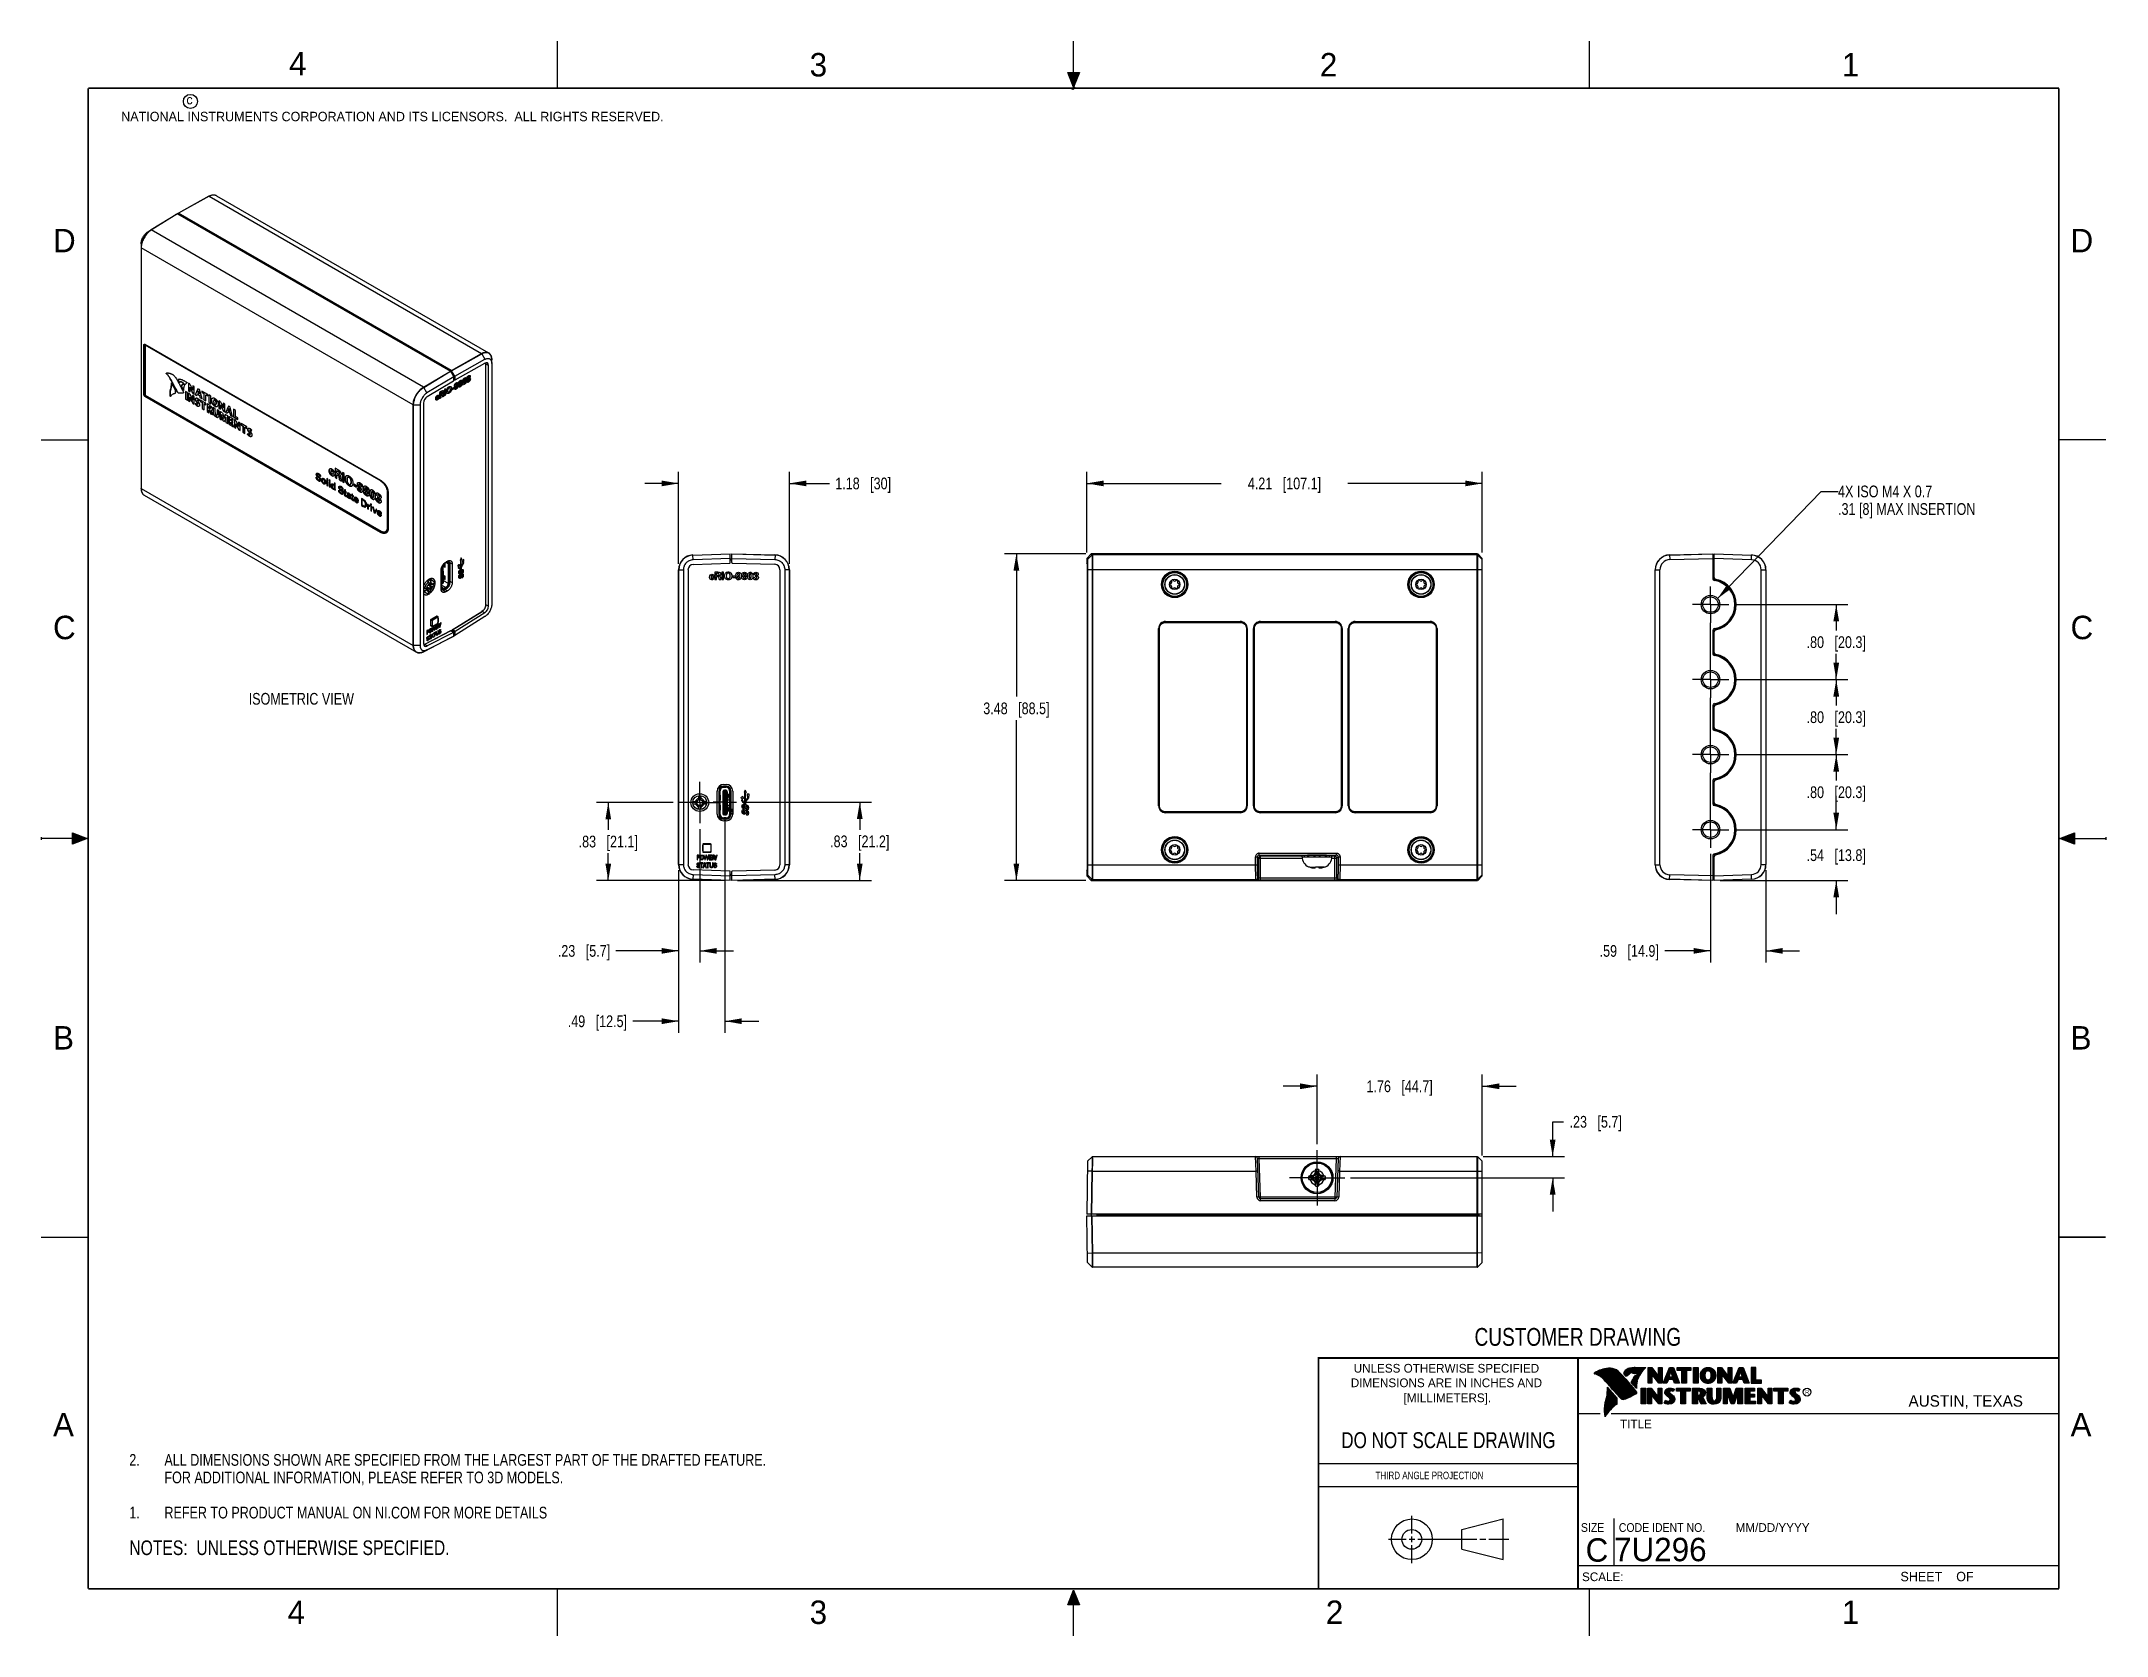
# Model space of a CAD drawing. Header units: inches. Extents: x 0 to 22, y 0 to 17.
import ezdxf

# ---------------------------------------------------------------- set-up
doc = ezdxf.new("R2010")
doc.units = ezdxf.units.IN
doc.header["$LTSCALE"] = 1.21
doc.header["$MEASUREMENT"] = 0
doc.linetypes.add('CENTER', pattern=[0.6, 0.375, -0.075, 0.075, -0.075])
doc.linetypes.add('HIDDEN', pattern=[0.2, 0.1, -0.1])
doc.layers.get('0').update_dxf_attribs({"linetype": 'CONTINUOUS'})
for name, color, linetype in [('02___PRT_ALL_AXES', 7, 'CONTINUOUS'), ('COSMETIC', 7, 'CONTINUOUS'), ('DEFAULT_1', 7, 'CENTER'), ('DEFAULT_2', 8, 'HIDDEN'), ('DETAIL', 7, 'CONTINUOUS'), ('DIMENSIONS', 7, 'CONTINUOUS'), ('THREAD', 7, 'CONTINUOUS')]:
    doc.layers.add(name, color=color, linetype=linetype)
doc.styles.get("Standard").update_dxf_attribs({"font": 'txt', "width": 0.8})
doc.styles.add('TEXTSTYLE_2', font='txt')
doc.styles.add('TEXTSTYLE_3', font='txt', dxfattribs={"width": 0.9})
doc.dimstyles.new('DIMSTYLE_1', dxfattribs={"dimtxt": 0.125, "dimasz": 0.18, "dimexe": 0.125, "dimexo": 0.0625, "dimgap": 0.0625, "dimtad": 0, "dimtih": 1, "dimtoh": 1, "dimzin": 4, "dimdsep": 46, "dimtxsty": 'STANDARD', "dimblk": '_FILLED', "dimblk1": '_FILLED', "dimblk2": '_FILLED', "dimcen": 0.09, "dimazin": 1, "dimtp": 0.01, "dimtm": 0.01, "dimtfac": 1, "dimtofl": 0, "dimtmove": 0, "dimatfit": 3, "dimldrblk": '_FILLED', "dimfxl": 1, "dimtolj": 1, "dimtzin": 4, "dimarcsym": 0})
doc.dimstyles.new('DIMSTYLE_2', dxfattribs={"dimtxt": 0.125, "dimasz": 0.18, "dimexe": 0.125, "dimexo": 0.0625, "dimgap": 0.0625, "dimtad": 0, "dimtih": 1, "dimtoh": 1, "dimzin": 4, "dimdsep": 46, "dimtxsty": 'STANDARD', "dimblk": '_FILLED', "dimblk1": '_FILLED', "dimblk2": '_FILLED', "dimcen": 0.09, "dimazin": 1, "dimtp": 0.01, "dimtm": 0.01, "dimtfac": 1, "dimtofl": 0, "dimtmove": 0, "dimatfit": 3, "dimldrblk": '_FILLED', "dimfxl": 1, "dimtolj": 1, "dimtzin": 4, "dimarcsym": 0})
doc.dimstyles.get("Standard").update_dxf_attribs({"dimtxt": 0.125, "dimasz": 0.18, "dimexe": 0.125, "dimexo": 0.0625, "dimgap": 0.09, "dimtad": 0, "dimtih": 1, "dimtoh": 1, "dimzin": 4, "dimdsep": 46, "dimtxsty": 'STANDARD', "dimblk": '_FILLED', "dimblk1": '_FILLED', "dimblk2": '_FILLED', "dimcen": 0.09, "dimazin": 1, "dimtol": 1, "dimtp": 0.02, "dimtm": 0.02, "dimtfac": 1, "dimtofl": 0, "dimtmove": 0, "dimatfit": 3, "dimldrblk": '_FILLED', "dimfxl": 1, "dimtolj": 1, "dimtzin": 4, "dimarcsym": 0})

msp = doc.modelspace()

# ---------------------------------------------------------------- texts
at = {"color": 2, "linetype": 'CONTINUOUS', "line_spacing_factor": 0.9}
for s, insert, char_height, width, attachment_point, style in [('4', (2.64, 16.887), 0.25, 0.25, 1, 'TEXTSTYLE_2'), ('3', (8.188, 16.875), 0.25, 0.25, 1, 'TEXTSTYLE_2'), ('2', (13.625, 16.875), 0.25, 0.25, 1, 'TEXTSTYLE_2'), ('1', (19.188, 16.875), 0.25, 0.25, 1, 'TEXTSTYLE_2'), ('c', (1.546, 16.428), 0.1, 0.1, 1, 'TEXTSTYLE_2'), ('NATIONAL INSTRUMENTS CORPORATION AND ITS LICENSORS.  ALL RIGHTS RESERVED.', (0.851, 16.248), 0.1, 7.3, 1, 'TEXTSTYLE_2'), ('D', (0.125, 15), 0.25, 0.25, 1, 'TEXTSTYLE_2'), ('D', (21.625, 15), 0.25, 0.25, 1, 'TEXTSTYLE_2'), ('C', (0.125, 10.875), 0.25, 0.25, 1, 'TEXTSTYLE_2'), ('C', (21.625, 10.875), 0.25, 0.25, 1, 'TEXTSTYLE_2'), ('B', (0.125, 6.5), 0.25, 0.25, 1, 'TEXTSTYLE_2'), ('B', (21.625, 6.5), 0.25, 0.25, 1, 'TEXTSTYLE_2'), ('UNLESS OTHERWISE SPECIFIED', (14.974, 2.898), 0.093, 2.418, 2, 'TEXTSTYLE_2'), ('DIMENSIONS ARE IN INCHES AND', (14.974, 2.743), 0.093, 2.604, 2, 'TEXTSTYLE_2'), ('[MILLIMETERS].', (14.984, 2.583), 0.093, 1.302, 2, 'TEXTSTYLE_2'), ('R', (18.797, 2.617), 0.0418, 0.04175, 1, 'TEXTSTYLE_2'), ('AUSTIN, TEXAS', (19.898, 2.564), 0.12158, 1.58049, 1, 'TEXTSTYLE_2'), ('A', (0.125, 2.375), 0.25, 0.25, 1, 'TEXTSTYLE_2'), ('TITLE', (16.824, 2.303), 0.093, 0.465, 1, 'TEXTSTYLE_2'), ('A', (21.625, 2.375), 0.25, 0.25, 1, 'TEXTSTYLE_2'), ('SIZE', (16.407, 1.2), 0.093, 0.3348, 1, 'TEXTSTYLE_3'), ('CODE IDENT NO.', (16.811, 1.2), 0.093, 1.1718, 1, 'TEXTSTYLE_3'), ('MM/DD/YYYY', (18.056, 1.2), 0.093, 0.93, 1, 'TEXTSTYLE_2'), ('SCALE:', (16.419, 0.675), 0.093, 0.558, 1, 'TEXTSTYLE_2'), ('SHEET    OF', (19.812, 0.681), 0.1, 1.1, 1, 'TEXTSTYLE_2'), ('4', (2.625, 0.375), 0.25, 0.25, 1, 'TEXTSTYLE_2'), ('3', (8.188, 0.375), 0.25, 0.25, 1, 'TEXTSTYLE_2'), ('2', (13.688, 0.375), 0.25, 0.25, 1, 'TEXTSTYLE_2'), ('1', (19.188, 0.375), 0.25, 0.25, 1, 'TEXTSTYLE_2')]:
    msp.add_mtext(s, dxfattribs=dict(at, insert=insert, char_height=char_height, width=width, attachment_point=attachment_point, style=style))
at = {"color": 7, "linetype": 'CONTINUOUS', "attachment_point": 2, "line_spacing_factor": 0.9}
for s, insert, char_height, width in [('CUSTOMER DRAWING', (16.374, 3.281), 0.19, 2.432), ('DO NOT SCALE DRAWING', (14.995, 2.17), 0.17, 2.72)]:
    msp.add_mtext(s, dxfattribs=dict(at, insert=insert, char_height=char_height, width=width))
at = {"color": 2, "linetype": 'CONTINUOUS', "insert": (14.218, 1.749), "char_height": 0.08, "width": 1.408, "attachment_point": 1, "line_spacing_factor": 0.9}
msp.add_mtext('THIRD ANGLE PROJECTION', dxfattribs=at)
at = {"color": 7, "linetype": 'CONTINUOUS', "char_height": 0.25, "line_spacing_factor": 0.9, "style": 'TEXTSTYLE_2'}
for s, insert, width, attachment_point in [('C', (16.578, 1.039), 0.25, 2), ('7U296', (16.761, 1.044), 1.25, 1)]:
    msp.add_mtext(s, dxfattribs=dict(at, insert=insert, width=width, attachment_point=attachment_point))
at = {"layer": 'DETAIL', "color": 2, "linetype": 'CONTINUOUS', "char_height": 0.125, "attachment_point": 1, "line_spacing_factor": 0.9}
for s, insert, width in [('4X ISO M4 X 0.7\\P.31 [8] MAX INSERTION', (19.147, 12.263), 2.1), ('ISOMETRIC VIEW', (2.21, 10.052), 1.4)]:
    msp.add_mtext(s, dxfattribs=dict(at, insert=insert, width=width))

# ---------------------------------------------------------------- blocks, each defined once
blk = doc.blocks.new('CUSTOM_NOTE_BL0', base_point=(3.625, 1.312))
at = {"color": 2, "linetype": 'CONTINUOUS', "width": 0.8}
for s, p in [('1.', (0.938, 1.25)), ('REFER TO PRODUCT MANUAL ON NI.COM FOR MORE DETAILS', (1.312, 1.25))]:
    blk.add_text(s, height=0.125, dxfattribs=at).set_placement(p)
blk = doc.blocks.new('_FILLED')
at = {"color": 0, "linetype": 'BYBLOCK'}
blk.add_solid([(0, 0), (-1, 0.17), (-1, -0.17)], dxfattribs=at)
blk = doc.blocks.new('*D0')
at = {"layer": 'DIMENSIONS', "color": 2, "linetype": 'CONTINUOUS'}
for p, q in [((17.788, 8.338), (17.788, 7.177)), ((18.377, 8.161), (18.377, 7.177)), ((17.788, 7.302), (17.301, 7.302)), ((18.377, 7.302), (18.737, 7.302))]:
    blk.add_line(p, q, dxfattribs=at)
at = {"layer": 'DIMENSIONS', "color": 2, "linetype": 'CONTINUOUS', "xscale": 0.18, "yscale": 0.18, "zscale": 0.18}
blk.add_blockref('_FILLED', (17.788, 7.302), dxfattribs=at)
at = {"layer": 'DIMENSIONS', "color": 2, "linetype": 'CONTINUOUS', "xscale": 0.18, "yscale": 0.18, "zscale": 0.18, "rotation": 180}
blk.add_blockref('_FILLED', (18.377, 7.302), dxfattribs=at)
at = {"layer": 'DIMENSIONS', "color": 2, "linetype": 'CONTINUOUS', "insert": (17.238, 7.364), "char_height": 0.125, "width": 1.025, "attachment_point": 3, "line_spacing_factor": 0.9}
blk.add_mtext('.59{\\ftxt.shx;\\W1.000000;\\H0.125000; }[14.9]', dxfattribs=at)
blk = doc.blocks.new('*D1')
at = {"layer": 'DIMENSIONS', "color": 2, "linetype": 'CONTINUOUS'}
for p, q in [((19.128, 8.594), (19.128, 8.954)), ((18.045, 8.594), (19.253, 8.594)), ((17.891, 8.052), (19.253, 8.052)), ((19.128, 8.052), (19.128, 7.692))]:
    blk.add_line(p, q, dxfattribs=at)
at = {"layer": 'DIMENSIONS', "color": 2, "linetype": 'CONTINUOUS', "xscale": 0.18, "yscale": 0.18, "zscale": 0.18}
for p, rotation in [((19.128, 8.594), 270), ((19.128, 8.052), 90)]:
    blk.add_blockref('_FILLED', p, dxfattribs=dict(at, rotation=rotation))
at = {"layer": 'DIMENSIONS', "color": 2, "linetype": 'CONTINUOUS', "insert": (19.128, 8.385), "char_height": 0.125, "width": 1.025, "attachment_point": 2, "line_spacing_factor": 0.9}
blk.add_mtext('.54{\\ftxt.shx;\\W1.000000;\\H0.125000; }[13.8]', dxfattribs=at)
blk = doc.blocks.new('*D2')
at = {"layer": 'DIMENSIONS', "color": 2, "linetype": 'CONTINUOUS'}
for p, q in [((18.045, 9.394), (19.253, 9.394)), ((19.128, 9.394), (19.128, 9.119)), ((19.128, 8.594), (19.128, 8.869)), ((18.045, 8.594), (19.253, 8.594))]:
    blk.add_line(p, q, dxfattribs=at)
at = {"layer": 'DIMENSIONS', "color": 2, "linetype": 'CONTINUOUS', "xscale": 0.18, "yscale": 0.18, "zscale": 0.18}
for p, rotation in [((19.128, 9.394), 90), ((19.128, 8.594), 270)]:
    blk.add_blockref('_FILLED', p, dxfattribs=dict(at, rotation=rotation))
at = {"layer": 'DIMENSIONS', "color": 2, "linetype": 'CONTINUOUS', "insert": (19.128, 9.056), "char_height": 0.125, "width": 1.025, "attachment_point": 2, "line_spacing_factor": 0.9}
blk.add_mtext('.80{\\ftxt.shx;\\W1.000000;\\H0.125000; }[20.3]', dxfattribs=at)
blk = doc.blocks.new('*D3')
at = {"layer": 'DIMENSIONS', "color": 2, "linetype": 'CONTINUOUS'}
for p, q in [((18.045, 10.194), (19.253, 10.194)), ((19.128, 10.194), (19.128, 9.919)), ((19.128, 9.394), (19.128, 9.669)), ((18.045, 9.394), (19.253, 9.394))]:
    blk.add_line(p, q, dxfattribs=at)
at = {"layer": 'DIMENSIONS', "color": 2, "linetype": 'CONTINUOUS', "xscale": 0.18, "yscale": 0.18, "zscale": 0.18}
for p, rotation in [((19.128, 10.194), 90), ((19.128, 9.394), 270)]:
    blk.add_blockref('_FILLED', p, dxfattribs=dict(at, rotation=rotation))
at = {"layer": 'DIMENSIONS', "color": 2, "linetype": 'CONTINUOUS', "insert": (19.128, 9.856), "char_height": 0.125, "width": 1.025, "attachment_point": 2, "line_spacing_factor": 0.9}
blk.add_mtext('.80{\\ftxt.shx;\\W1.000000;\\H0.125000; }[20.3]', dxfattribs=at)
blk = doc.blocks.new('*D4')
at = {"layer": 'DIMENSIONS', "color": 2, "linetype": 'CONTINUOUS'}
for p, q in [((18.045, 10.994), (19.253, 10.994)), ((19.128, 10.994), (19.128, 10.719)), ((19.128, 10.194), (19.128, 10.469)), ((18.045, 10.194), (19.253, 10.194))]:
    blk.add_line(p, q, dxfattribs=at)
at = {"layer": 'DIMENSIONS', "color": 2, "linetype": 'CONTINUOUS', "xscale": 0.18, "yscale": 0.18, "zscale": 0.18}
for p, rotation in [((19.128, 10.994), 90), ((19.128, 10.194), 270)]:
    blk.add_blockref('_FILLED', p, dxfattribs=dict(at, rotation=rotation))
at = {"layer": 'DIMENSIONS', "color": 2, "linetype": 'CONTINUOUS', "insert": (19.128, 10.656), "char_height": 0.125, "width": 1.025, "attachment_point": 2, "line_spacing_factor": 0.9}
blk.add_mtext('.80{\\ftxt.shx;\\W1.000000;\\H0.125000; }[20.3]', dxfattribs=at)
blk = doc.blocks.new('*D5')
at = {"layer": 'DIMENSIONS', "color": 2, "linetype": 'CONTINUOUS'}
for p, q in [((13.595, 5.24), (13.595, 5.983)), ((15.356, 5.12), (15.356, 5.983)), ((13.595, 5.858), (13.235, 5.858)), ((15.356, 5.858), (15.716, 5.858))]:
    blk.add_line(p, q, dxfattribs=at)
at = {"layer": 'DIMENSIONS', "color": 2, "linetype": 'CONTINUOUS', "xscale": 0.18, "yscale": 0.18, "zscale": 0.18}
blk.add_blockref('_FILLED', (13.595, 5.858), dxfattribs=at)
at = {"layer": 'DIMENSIONS', "color": 2, "linetype": 'CONTINUOUS', "xscale": 0.18, "yscale": 0.18, "zscale": 0.18, "rotation": 180}
blk.add_blockref('_FILLED', (15.356, 5.858), dxfattribs=at)
at = {"layer": 'DIMENSIONS', "color": 2, "linetype": 'CONTINUOUS', "insert": (14.475, 5.92), "char_height": 0.125, "width": 1.125, "attachment_point": 2, "line_spacing_factor": 0.9}
blk.add_mtext('1.76{\\ftxt.shx;\\W1.000000;\\H0.125000; }[44.7]', dxfattribs=at)
blk = doc.blocks.new('*D6')
at = {"layer": 'DIMENSIONS', "color": 2, "linetype": 'CONTINUOUS'}
for p, q in [((16.106, 5.108), (16.106, 5.48)), ((16.106, 5.48), (16.223, 5.48)), ((15.366, 5.108), (16.231, 5.108)), ((13.953, 4.883), (16.231, 4.883)), ((16.106, 4.883), (16.106, 4.523))]:
    blk.add_line(p, q, dxfattribs=at)
at = {"layer": 'DIMENSIONS', "color": 2, "linetype": 'CONTINUOUS', "xscale": 0.18, "yscale": 0.18, "zscale": 0.18}
for p, rotation in [((16.106, 5.108), 270), ((16.106, 4.883), 90)]:
    blk.add_blockref('_FILLED', p, dxfattribs=dict(at, rotation=rotation))
at = {"layer": 'DIMENSIONS', "color": 2, "linetype": 'CONTINUOUS', "insert": (16.286, 5.542), "char_height": 0.125, "width": 0.925, "attachment_point": 1, "line_spacing_factor": 0.9}
blk.add_mtext('.23{\\ftxt.shx;\\W1.000000;\\H0.125000; }[5.7]', dxfattribs=at)
blk = doc.blocks.new('*D7')
at = {"layer": 'DIMENSIONS', "color": 2, "linetype": 'CONTINUOUS'}
for p, q in [((11.141, 11.548), (11.141, 12.411)), ((15.356, 11.548), (15.356, 12.411)), ((11.141, 12.286), (12.573, 12.286)), ((15.356, 12.286), (13.923, 12.286))]:
    blk.add_line(p, q, dxfattribs=at)
at = {"layer": 'DIMENSIONS', "color": 2, "linetype": 'CONTINUOUS', "xscale": 0.18, "yscale": 0.18, "zscale": 0.18, "rotation": 180}
blk.add_blockref('_FILLED', (11.141, 12.286), dxfattribs=at)
at = {"layer": 'DIMENSIONS', "color": 2, "linetype": 'CONTINUOUS', "xscale": 0.18, "yscale": 0.18, "zscale": 0.18}
blk.add_blockref('_FILLED', (15.356, 12.286), dxfattribs=at)
at = {"layer": 'DIMENSIONS', "color": 2, "linetype": 'CONTINUOUS', "insert": (13.248, 12.348), "char_height": 0.125, "width": 1.225, "attachment_point": 2, "line_spacing_factor": 0.9}
blk.add_mtext('4.21{\\ftxt.shx;\\W1.000000;\\H0.125000; }[107.1]', dxfattribs=at)
blk = doc.blocks.new('*D8')
at = {"layer": 'DIMENSIONS', "color": 2, "linetype": 'CONTINUOUS'}
for p, q in [((11.13, 11.536), (10.266, 11.536)), ((10.391, 11.536), (10.391, 10.013)), ((10.391, 8.052), (10.391, 9.763)), ((11.13, 8.052), (10.266, 8.052))]:
    blk.add_line(p, q, dxfattribs=at)
at = {"layer": 'DIMENSIONS', "color": 2, "linetype": 'CONTINUOUS', "xscale": 0.18, "yscale": 0.18, "zscale": 0.18}
for p, rotation in [((10.391, 11.536), 90), ((10.391, 8.052), 270)]:
    blk.add_blockref('_FILLED', p, dxfattribs=dict(at, rotation=rotation))
at = {"layer": 'DIMENSIONS', "color": 2, "linetype": 'CONTINUOUS', "insert": (10.391, 9.95), "char_height": 0.125, "width": 1.125, "attachment_point": 2, "line_spacing_factor": 0.9}
blk.add_mtext('3.48{\\ftxt.shx;\\W1.000000;\\H0.125000; }[88.5]', dxfattribs=at)
blk = doc.blocks.new('*D9')
at = {"layer": 'DIMENSIONS', "color": 2, "linetype": 'CONTINUOUS'}
for p, q in [((6.792, 11.427), (6.792, 12.411)), ((7.972, 11.429), (7.972, 12.411)), ((6.792, 12.286), (6.432, 12.286)), ((7.972, 12.286), (8.399, 12.286))]:
    blk.add_line(p, q, dxfattribs=at)
at = {"layer": 'DIMENSIONS', "color": 2, "linetype": 'CONTINUOUS', "xscale": 0.18, "yscale": 0.18, "zscale": 0.18}
blk.add_blockref('_FILLED', (6.792, 12.286), dxfattribs=at)
at = {"layer": 'DIMENSIONS', "color": 2, "linetype": 'CONTINUOUS', "xscale": 0.18, "yscale": 0.18, "zscale": 0.18, "rotation": 180}
blk.add_blockref('_FILLED', (7.972, 12.286), dxfattribs=at)
at = {"layer": 'DIMENSIONS', "color": 2, "linetype": 'CONTINUOUS', "insert": (8.461, 12.348), "char_height": 0.125, "width": 0.925, "attachment_point": 1, "line_spacing_factor": 0.9}
blk.add_mtext('1.18{\\ftxt.shx;\\W1.000000;\\H0.125000; }[30]', dxfattribs=at)
blk = doc.blocks.new('*D10')
at = {"layer": 'DIMENSIONS', "color": 2, "linetype": 'CONTINUOUS'}
for p, q in [((6.735, 8.883), (5.917, 8.883)), ((6.042, 8.883), (6.042, 8.592)), ((6.042, 8.052), (6.042, 8.342)), ((7.279, 8.052), (5.917, 8.052))]:
    blk.add_line(p, q, dxfattribs=at)
at = {"layer": 'DIMENSIONS', "color": 2, "linetype": 'CONTINUOUS', "xscale": 0.18, "yscale": 0.18, "zscale": 0.18}
for p, rotation in [((6.042, 8.883), 90), ((6.042, 8.052), 270)]:
    blk.add_blockref('_FILLED', p, dxfattribs=dict(at, rotation=rotation))
at = {"layer": 'DIMENSIONS', "color": 2, "linetype": 'CONTINUOUS', "insert": (6.042, 8.53), "char_height": 0.125, "width": 1.025, "attachment_point": 2, "line_spacing_factor": 0.9}
blk.add_mtext('.83{\\ftxt.shx;\\W1.000000;\\H0.125000; }[21.1]', dxfattribs=at)
blk = doc.blocks.new('*D11')
at = {"layer": 'DIMENSIONS', "color": 2, "linetype": 'CONTINUOUS'}
for p, q in [((7.473, 8.887), (8.847, 8.887)), ((8.722, 8.887), (8.722, 8.594)), ((8.722, 8.052), (8.722, 8.344)), ((7.419, 8.052), (8.847, 8.052))]:
    blk.add_line(p, q, dxfattribs=at)
at = {"layer": 'DIMENSIONS', "color": 2, "linetype": 'CONTINUOUS', "xscale": 0.18, "yscale": 0.18, "zscale": 0.18}
for p, rotation in [((8.722, 8.887), 90), ((8.722, 8.052), 270)]:
    blk.add_blockref('_FILLED', p, dxfattribs=dict(at, rotation=rotation))
at = {"layer": 'DIMENSIONS', "color": 2, "linetype": 'CONTINUOUS', "insert": (8.722, 8.532), "char_height": 0.125, "width": 1.025, "attachment_point": 2, "line_spacing_factor": 0.9}
blk.add_mtext('.83{\\ftxt.shx;\\W1.000000;\\H0.125000; }[21.2]', dxfattribs=at)
blk = doc.blocks.new('*D12')
at = {"layer": 'DIMENSIONS', "color": 2, "linetype": 'CONTINUOUS'}
for p, q in [((7.017, 8.6), (7.017, 7.177)), ((6.792, 8.161), (6.792, 7.177)), ((6.792, 7.302), (6.124, 7.302)), ((7.017, 7.302), (7.377, 7.302))]:
    blk.add_line(p, q, dxfattribs=at)
at = {"layer": 'DIMENSIONS', "color": 2, "linetype": 'CONTINUOUS', "xscale": 0.18, "yscale": 0.18, "zscale": 0.18}
blk.add_blockref('_FILLED', (6.792, 7.302), dxfattribs=at)
at = {"layer": 'DIMENSIONS', "color": 2, "linetype": 'CONTINUOUS', "xscale": 0.18, "yscale": 0.18, "zscale": 0.18, "rotation": 180}
blk.add_blockref('_FILLED', (7.017, 7.302), dxfattribs=at)
at = {"layer": 'DIMENSIONS', "color": 2, "linetype": 'CONTINUOUS', "insert": (6.062, 7.364), "char_height": 0.125, "width": 0.925, "attachment_point": 3, "line_spacing_factor": 0.9}
blk.add_mtext('.23{\\ftxt.shx;\\W1.000000;\\H0.125000; }[5.7]', dxfattribs=at)
blk = doc.blocks.new('*D13')
at = {"layer": 'DIMENSIONS', "color": 2, "linetype": 'CONTINUOUS'}
for p, q in [((7.285, 8.699), (7.285, 6.427)), ((6.792, 8.161), (6.792, 6.427)), ((6.792, 6.552), (6.304, 6.552)), ((7.285, 6.552), (7.645, 6.552))]:
    blk.add_line(p, q, dxfattribs=at)
at = {"layer": 'DIMENSIONS', "color": 2, "linetype": 'CONTINUOUS', "xscale": 0.18, "yscale": 0.18, "zscale": 0.18}
blk.add_blockref('_FILLED', (6.792, 6.552), dxfattribs=at)
at = {"layer": 'DIMENSIONS', "color": 2, "linetype": 'CONTINUOUS', "xscale": 0.18, "yscale": 0.18, "zscale": 0.18, "rotation": 180}
blk.add_blockref('_FILLED', (7.285, 6.552), dxfattribs=at)
at = {"layer": 'DIMENSIONS', "color": 2, "linetype": 'CONTINUOUS', "insert": (6.242, 6.614), "char_height": 0.125, "width": 1.025, "attachment_point": 3, "line_spacing_factor": 0.9}
blk.add_mtext('.49{\\ftxt.shx;\\W1.000000;\\H0.125000; }[12.5]', dxfattribs=at)
blk = doc.blocks.new('NOTES_HEADER_BL1', base_point=(3.1215, 0.9375))
at = {"layer": 'DETAIL', "color": 2, "linetype": 'CONTINUOUS', "width": 0.8}
blk.add_text('NOTES:  UNLESS OTHERWISE SPECIFIED.', height=0.156, dxfattribs=at).set_placement((0.9375, 0.8595))
blk = doc.blocks.new('CUSTOM_NOTE_BL2', base_point=(5.125, 1.781))
at = {"layer": 'DETAIL', "color": 2, "linetype": 'CONTINUOUS', "width": 0.8}
for s, p in [('2.', (0.938, 1.812)), ('ALL DIMENSIONS SHOWN ARE SPECIFIED FROM THE LARGEST PART OF THE DRAFTED FEATURE.', (1.312, 1.812)), ('FOR ADDITIONAL INFORMATION, PLEASE REFER TO 3D MODELS.', (1.312, 1.625))]:
    blk.add_text(s, height=0.125, dxfattribs=at).set_placement(p)

# ---------------------------------------------------------------- dimensions: what is measured, and where the dimension line sits
at = {"layer": 'DIMENSIONS', "color": 2, "linetype": 'CONTINUOUS'}
for base, p1, p2, angle, dimstyle, picture, middle in [((6.792, 12.286), (7.972, 11.366), (6.792, 11.365), 180, 'DIMSTYLE_1', '*D9', (8.924, 12.286)), ((10.391, 8.052), (11.193, 11.536), (11.193, 8.052), 270, 'DIMSTYLE_1', '*D8', (10.391, 9.888)), ((19.128, 10.994), (17.982, 10.194), (17.982, 10.994), 90, 'DIMSTYLE_1', '*D4', (19.128, 10.594)), ((19.128, 10.194), (17.982, 9.394), (17.982, 10.194), 90, 'DIMSTYLE_1', '*D3', (19.128, 9.794)), ((19.128, 9.394), (17.982, 8.594), (17.982, 9.394), 90, 'DIMSTYLE_1', '*D2', (19.128, 8.994)), ((6.042, 8.052), (6.797, 8.883), (7.342, 8.052), 270, 'DIMSTYLE_2', '*D10', (6.042, 8.467)), ((8.72192, 8.05194), (7.41002, 8.88687), (7.35692, 8.05194), 270, 'DIMSTYLE_2', '*D11', (8.72192, 8.46941)), ((19.128, 8.052), (17.982, 8.594), (17.828, 8.052), 270, 'DIMSTYLE_1', '*D1', (19.128, 8.323)), ((6.792, 6.552), (7.285, 8.762), (6.792, 8.223), 180, 'DIMSTYLE_2', '*D13', (5.729, 6.552)), ((17.788, 7.302), (18.377, 8.223), (17.788, 8.4), 180, 'DIMSTYLE_1', '*D0', (16.726, 7.302)), ((16.105523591, 4.882876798), (15.303452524, 5.107876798), (13.890023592, 4.882876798), 270, 'DIMSTYLE_1', '*D6', (16.748023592, 5.479530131))]:
    dim = msp.add_linear_dim(base=base, p1=p1, p2=p2, angle=angle, dimstyle=dimstyle, dxfattribs=at)
    dim.commit()
    dim.dimension.update_dxf_attribs({"geometry": picture, "text_midpoint": middle, "dimtype": 160})
for base, p1, p2, dimstyle, picture, middle in [((15.3555, 12.2859), (11.1407, 11.4858), (15.3555, 11.4858), 'DIMSTYLE_1', '*D7', (13.2481, 12.2859)), ((7.0172, 7.3019), (6.7919, 8.2232), (7.0172, 8.6629), 'DIMSTYLE_2', '*D12', (5.5994, 7.3019)), ((15.356, 5.858), (13.595, 5.178), (15.356, 5.058), 'DIMSTYLE_1', '*D5', (14.475, 5.858))]:
    dim = msp.add_linear_dim(base=base, p1=p1, p2=p2, dimstyle=dimstyle, dxfattribs=at)
    dim.commit()
    dim.dimension.update_dxf_attribs({"geometry": picture, "text_midpoint": middle, "dimtype": 160})

# ---------------------------------------------------------------- hatches: boundary and pattern name
at = {"linetype": 'CONTINUOUS'}
for points in [[(11, 16.51), (10.938, 16.666), (11.062, 16.666)], [(0.334, 8.562), (0.49, 8.5), (0.334, 8.438)], [(21.666, 8.562), (21.666, 8.438), (21.51, 8.5)], [(10.938, 0.329), (11, 0.485), (11.062, 0.329)]]:
    msp.add_hatch(color=2, dxfattribs=at).paths.add_polyline_path(points)

# ---------------------------------------------------------------- linework, layer by layer
at = {"color": 2, "linetype": 'CONTINUOUS'}
for p, q in [((5.5, 16.5), (5.5, 17)), ((11, 16.485), (11, 17)), ((16.5, 16.5), (16.5, 17)), ((11, 16.51), (10.938, 16.666)), ((10.938, 16.666), (11.062, 16.666)), ((11.015, 16.515), (10.985, 16.485)), ((10.985, 16.485), (11, 16.515)), ((11.062, 16.666), (11, 16.51)), ((11, 16.485), (11.015, 16.515)), ((0, 12.75), (0.5, 12.75)), ((22, 12.75), (21.5, 12.75)), ((0, 8.515), (0, 8.485)), ((0.49, 8.5), (0, 8.5)), ((0.334, 8.438), (0.334, 8.562)), ((0.334, 8.562), (0.49, 8.5)), ((0.49, 8.5), (0.334, 8.438)), ((21.51, 8.5), (21.666, 8.562)), ((21.51, 8.5), (22, 8.5)), ((21.666, 8.438), (21.51, 8.5)), ((21.666, 8.562), (21.666, 8.438)), ((22, 8.515), (22, 8.485)), ((0, 4.25), (0.5, 4.25)), ((16.375, 2.96), (21.5, 2.96)), ((16.558, 2.796), (16.558, 2.799)), ((16.565, 2.794), (16.565, 2.803)), ((16.571, 2.791), (16.571, 2.808)), ((16.578, 2.788), (16.578, 2.812)), ((16.585, 2.785), (16.585, 2.815)), ((16.592, 2.781), (16.592, 2.819)), ((16.599, 2.778), (16.599, 2.822)), ((16.606, 2.774), (16.606, 2.825)), ((16.612, 2.77), (16.612, 2.828)), ((16.619, 2.765), (16.619, 2.83)), ((16.626, 2.76), (16.626, 2.832)), ((16.633, 2.755), (16.633, 2.835)), ((16.64, 2.749), (16.64, 2.837)), ((16.647, 2.743), (16.647, 2.839)), ((16.653, 2.737), (16.653, 2.84)), ((16.66, 2.729), (16.66, 2.842)), ((16.667, 2.722), (16.667, 2.844)), ((16.674, 2.715), (16.674, 2.845)), ((16.681, 2.707), (16.681, 2.846)), ((16.687, 2.699), (16.687, 2.847)), ((16.794, 2.533), (16.692, 2.649)), ((16.694, 2.692), (16.694, 2.847)), ((16.701, 2.684), (16.701, 2.847)), ((16.708, 2.676), (16.708, 2.847)), ((16.715, 2.669), (16.715, 2.847)), ((16.722, 2.661), (16.722, 2.846)), ((16.728, 2.653), (16.728, 2.846)), ((16.735, 2.645), (16.735, 2.844)), ((16.742, 2.637), (16.742, 2.843)), ((16.749, 2.629), (16.749, 2.842)), ((16.756, 2.62), (16.756, 2.84)), ((16.763, 2.612), (16.763, 2.838)), ((16.769, 2.605), (16.769, 2.835)), ((16.776, 2.597), (16.776, 2.832)), ((16.783, 2.589), (16.783, 2.828)), ((16.79, 2.581), (16.79, 2.824)), ((16.797, 2.574), (16.797, 2.819)), ((16.804, 2.567), (16.804, 2.814)), ((16.81, 2.559), (16.81, 2.807)), ((16.817, 2.552), (16.817, 2.8)), ((16.824, 2.545), (16.824, 2.792)), ((16.831, 2.538), (16.831, 2.785)), ((16.838, 2.531), (16.838, 2.778)), ((16.844, 2.526), (16.844, 2.771)), ((16.851, 2.523), (16.851, 2.764)), ((16.858, 2.522), (16.858, 2.757)), ((16.886, 2.766), (16.863, 2.794)), ((16.865, 2.524), (16.865, 2.749)), ((16.888, 2.772), (16.868, 2.795)), ((16.872, 2.791), (16.872, 2.809)), ((16.872, 2.527), (16.872, 2.742)), ((16.879, 2.783), (16.879, 2.821)), ((16.879, 2.53), (16.879, 2.735)), ((16.885, 2.775), (16.885, 2.828)), ((16.885, 2.533), (16.885, 2.727)), ((16.892, 2.775), (16.892, 2.833)), ((16.892, 2.536), (16.892, 2.719)), ((16.899, 2.779), (16.899, 2.837)), ((16.899, 2.539), (16.899, 2.71)), ((16.906, 2.784), (16.906, 2.841)), ((16.906, 2.542), (16.906, 2.702)), ((16.913, 2.79), (16.913, 2.844)), ((16.913, 2.545), (16.913, 2.694)), ((16.92, 2.797), (16.92, 2.846)), ((16.92, 2.548), (16.92, 2.686)), ((16.926, 2.802), (16.926, 2.848)), ((16.926, 2.551), (16.926, 2.677)), ((16.933, 2.805), (16.933, 2.849)), ((16.933, 2.554), (16.933, 2.669)), ((16.94, 2.808), (16.94, 2.85)), ((16.94, 2.557), (16.94, 2.661)), ((16.962, 2.68), (16.943, 2.701)), ((16.947, 2.808), (16.947, 2.851)), ((16.947, 2.561), (16.947, 2.653)), ((16.965, 2.683), (16.949, 2.701)), ((16.954, 2.807), (16.954, 2.852)), ((16.954, 2.696), (16.954, 2.711)), ((16.954, 2.564), (16.954, 2.644)), ((16.961, 2.805), (16.961, 2.852)), ((16.961, 2.688), (16.961, 2.727)), ((16.967, 2.803), (16.967, 2.853)), ((16.967, 2.68), (16.967, 2.744)), ((16.974, 2.803), (16.974, 2.854)), ((16.974, 2.672), (16.974, 2.757)), ((16.981, 2.802), (16.981, 2.854)), ((16.981, 2.664), (16.981, 2.763)), ((16.984, 2.859), (17.1, 2.861)), ((16.984, 2.854), (17.087, 2.856)), ((16.988, 2.802), (16.988, 2.854)), ((16.988, 2.656), (16.988, 2.767)), ((16.995, 2.802), (16.995, 2.854)), ((16.995, 2.675), (16.995, 2.768)), ((16.999, 2.637), (16.995, 2.642)), ((17.002, 2.801), (17.002, 2.854)), ((17.002, 2.719), (17.002, 2.769)), ((17.008, 2.796), (17.008, 2.855)), ((17.008, 2.739), (17.008, 2.77)), ((17.015, 2.755), (17.015, 2.855)), ((17.022, 2.769), (17.022, 2.855)), ((17.029, 2.782), (17.029, 2.855)), ((17.036, 2.793), (17.036, 2.855)), ((17.042, 2.804), (17.042, 2.855)), ((17.049, 2.813), (17.049, 2.855)), ((17.056, 2.822), (17.056, 2.855)), ((17.063, 2.83), (17.063, 2.855)), ((17.07, 2.838), (17.07, 2.855)), ((17.077, 2.845), (17.077, 2.856)), ((17.124, 2.859), (17.161, 2.859)), ((17.124, 2.691), (17.124, 2.859)), ((17.164, 2.691), (17.124, 2.691)), ((17.129, 2.854), (17.158, 2.854)), ((17.129, 2.696), (17.129, 2.854)), ((17.159, 2.696), (17.129, 2.696)), ((17.138, 2.696), (17.138, 2.854)), ((17.145, 2.696), (17.145, 2.854)), ((17.151, 2.696), (17.151, 2.854)), ((17.158, 2.854), (17.238, 2.749)), ((17.159, 2.804), (17.158, 2.854)), ((17.242, 2.696), (17.159, 2.804)), ((17.159, 2.804), (17.159, 2.696)), ((17.161, 2.859), (17.233, 2.764)), ((17.239, 2.691), (17.164, 2.79)), ((17.164, 2.79), (17.164, 2.691)), ((17.165, 2.797), (17.165, 2.846)), ((17.171, 2.788), (17.171, 2.837)), ((17.178, 2.779), (17.178, 2.828)), ((17.185, 2.77), (17.185, 2.82)), ((17.191, 2.762), (17.191, 2.811)), ((17.198, 2.753), (17.198, 2.802)), ((17.205, 2.744), (17.205, 2.793)), ((17.211, 2.736), (17.211, 2.784)), ((17.218, 2.727), (17.218, 2.776)), ((17.225, 2.718), (17.225, 2.767)), ((17.232, 2.71), (17.232, 2.758)), ((17.233, 2.859), (17.273, 2.859)), ((17.233, 2.764), (17.233, 2.859)), ((17.238, 2.854), (17.268, 2.854)), ((17.238, 2.749), (17.238, 2.854)), ((17.238, 2.701), (17.238, 2.749)), ((17.273, 2.691), (17.239, 2.691)), ((17.268, 2.696), (17.242, 2.696)), ((17.245, 2.696), (17.245, 2.854)), ((17.252, 2.696), (17.252, 2.854)), ((17.258, 2.696), (17.258, 2.854)), ((17.265, 2.696), (17.265, 2.854)), ((17.268, 2.854), (17.268, 2.696)), ((17.273, 2.859), (17.273, 2.691)), ((17.283, 2.692), (17.352, 2.859)), ((17.323, 2.692), (17.283, 2.692)), ((17.29, 2.696), (17.355, 2.854)), ((17.319, 2.696), (17.29, 2.696)), ((17.298, 2.696), (17.298, 2.716)), ((17.305, 2.696), (17.305, 2.732)), ((17.312, 2.696), (17.312, 2.749)), ((17.318, 2.696), (17.318, 2.765)), ((17.336, 2.736), (17.319, 2.696)), ((17.339, 2.732), (17.323, 2.692)), ((17.325, 2.71), (17.325, 2.781)), ((17.332, 2.727), (17.332, 2.798)), ((17.394, 2.736), (17.336, 2.736)), ((17.338, 2.736), (17.338, 2.814)), ((17.39, 2.732), (17.339, 2.732)), ((17.341, 2.753), (17.362, 2.823)), ((17.389, 2.753), (17.341, 2.753)), ((17.345, 2.767), (17.345, 2.83)), ((17.345, 2.736), (17.345, 2.753)), ((17.347, 2.758), (17.366, 2.818)), ((17.383, 2.758), (17.347, 2.758)), ((17.352, 2.859), (17.394, 2.859)), ((17.352, 2.788), (17.352, 2.847)), ((17.352, 2.736), (17.352, 2.753)), ((17.355, 2.854), (17.39, 2.854)), ((17.358, 2.81), (17.358, 2.854)), ((17.358, 2.736), (17.358, 2.753)), ((17.362, 2.823), (17.37, 2.823)), ((17.365, 2.823), (17.365, 2.854)), ((17.365, 2.736), (17.365, 2.753)), ((17.366, 2.818), (17.366, 2.818)), ((17.366, 2.818), (17.383, 2.758)), ((17.37, 2.823), (17.389, 2.753)), ((17.372, 2.817), (17.372, 2.854)), ((17.372, 2.736), (17.372, 2.753)), ((17.378, 2.792), (17.378, 2.854)), ((17.378, 2.736), (17.378, 2.753)), ((17.385, 2.768), (17.385, 2.854)), ((17.385, 2.736), (17.385, 2.753)), ((17.39, 2.854), (17.45, 2.696)), ((17.404, 2.692), (17.39, 2.732)), ((17.392, 2.736), (17.392, 2.851)), ((17.394, 2.859), (17.457, 2.692)), ((17.407, 2.696), (17.394, 2.736)), ((17.398, 2.723), (17.398, 2.833)), ((17.457, 2.692), (17.404, 2.692)), ((17.405, 2.703), (17.405, 2.816)), ((17.45, 2.696), (17.407, 2.696)), ((17.412, 2.696), (17.412, 2.798)), ((17.418, 2.696), (17.418, 2.781)), ((17.425, 2.696), (17.425, 2.763)), ((17.432, 2.696), (17.432, 2.745)), ((17.433, 2.859), (17.58, 2.859)), ((17.433, 2.828), (17.433, 2.859)), ((17.481, 2.828), (17.433, 2.828)), ((17.438, 2.854), (17.575, 2.854)), ((17.438, 2.833), (17.438, 2.854)), ((17.486, 2.833), (17.438, 2.833)), ((17.438, 2.696), (17.438, 2.728)), ((17.445, 2.833), (17.445, 2.854)), ((17.445, 2.696), (17.445, 2.71)), ((17.452, 2.833), (17.452, 2.854)), ((17.458, 2.833), (17.458, 2.854)), ((17.465, 2.833), (17.465, 2.854)), ((17.472, 2.833), (17.472, 2.854)), ((17.479, 2.833), (17.479, 2.854)), ((17.481, 2.692), (17.481, 2.828)), ((17.532, 2.692), (17.481, 2.692)), ((17.486, 2.833), (17.485, 2.854)), ((17.486, 2.696), (17.486, 2.833)), ((17.527, 2.696), (17.486, 2.696)), ((17.492, 2.696), (17.492, 2.854)), ((17.499, 2.696), (17.499, 2.854)), ((17.505, 2.696), (17.505, 2.854)), ((17.512, 2.696), (17.512, 2.854)), ((17.519, 2.696), (17.519, 2.854)), ((17.527, 2.833), (17.525, 2.854)), ((17.575, 2.833), (17.527, 2.833)), ((17.527, 2.833), (17.527, 2.696)), ((17.532, 2.833), (17.532, 2.854)), ((17.58, 2.828), (17.532, 2.828)), ((17.532, 2.828), (17.532, 2.692)), ((17.539, 2.833), (17.539, 2.854)), ((17.545, 2.833), (17.545, 2.854)), ((17.552, 2.833), (17.552, 2.854)), ((17.559, 2.833), (17.559, 2.854)), ((17.565, 2.833), (17.565, 2.854)), ((17.572, 2.833), (17.572, 2.854)), ((17.575, 2.854), (17.575, 2.833)), ((17.58, 2.859), (17.58, 2.828)), ((17.606, 2.859), (17.656, 2.859)), ((17.606, 2.692), (17.606, 2.859)), ((17.656, 2.692), (17.606, 2.692)), ((17.611, 2.854), (17.652, 2.854)), ((17.611, 2.696), (17.611, 2.854)), ((17.652, 2.696), (17.611, 2.696)), ((17.619, 2.696), (17.619, 2.854)), ((17.625, 2.696), (17.625, 2.854)), ((17.632, 2.696), (17.632, 2.854)), ((17.639, 2.696), (17.639, 2.854)), ((17.645, 2.696), (17.645, 2.854)), ((17.652, 2.854), (17.652, 2.696)), ((17.656, 2.859), (17.656, 2.692)), ((17.685, 2.787), (17.686, 2.79)), ((17.685, 2.784), (17.685, 2.787)), ((17.685, 2.78), (17.685, 2.784)), ((17.685, 2.777), (17.685, 2.78)), ((17.685, 2.774), (17.685, 2.777)), ((17.685, 2.77), (17.685, 2.774)), ((17.685, 2.767), (17.685, 2.77)), ((17.686, 2.763), (17.685, 2.767)), ((17.686, 2.793), (17.687, 2.796)), ((17.686, 2.79), (17.686, 2.793)), ((17.686, 2.76), (17.686, 2.763)), ((17.687, 2.757), (17.686, 2.76)), ((17.687, 2.796), (17.688, 2.799)), ((17.688, 2.753), (17.687, 2.757)), ((17.688, 2.802), (17.689, 2.805)), ((17.688, 2.799), (17.688, 2.802)), ((17.689, 2.75), (17.688, 2.753)), ((17.689, 2.805), (17.69, 2.808)), ((17.69, 2.747), (17.689, 2.75)), ((17.69, 2.808), (17.692, 2.811)), ((17.691, 2.744), (17.69, 2.808)), ((17.691, 2.744), (17.69, 2.747)), ((17.692, 2.741), (17.691, 2.744)), ((17.692, 2.811), (17.693, 2.813)), ((17.693, 2.738), (17.692, 2.741)), ((17.693, 2.813), (17.694, 2.816)), ((17.694, 2.735), (17.693, 2.738)), ((17.694, 2.816), (17.696, 2.819)), ((17.696, 2.733), (17.694, 2.735)), ((17.696, 2.819), (17.697, 2.821)), ((17.697, 2.73), (17.696, 2.733)), ((17.697, 2.821), (17.699, 2.824)), ((17.697, 2.73), (17.697, 2.821)), ((17.699, 2.728), (17.697, 2.73)), ((17.699, 2.824), (17.701, 2.826)), ((17.7, 2.725), (17.699, 2.728)), ((17.702, 2.723), (17.7, 2.725)), ((17.701, 2.826), (17.703, 2.828)), ((17.704, 2.72), (17.702, 2.723)), ((17.703, 2.828), (17.705, 2.831)), ((17.704, 2.72), (17.705, 2.831)), ((17.706, 2.718), (17.704, 2.72)), ((17.705, 2.831), (17.707, 2.833)), ((17.708, 2.716), (17.706, 2.718)), ((17.707, 2.833), (17.709, 2.835)), ((17.71, 2.714), (17.708, 2.716)), ((17.709, 2.835), (17.711, 2.837)), ((17.71, 2.714), (17.711, 2.837)), ((17.712, 2.712), (17.71, 2.714)), ((17.711, 2.837), (17.714, 2.839)), ((17.715, 2.71), (17.712, 2.712)), ((17.714, 2.839), (17.716, 2.841)), ((17.717, 2.708), (17.715, 2.71)), ((17.716, 2.841), (17.719, 2.843)), ((17.717, 2.708), (17.719, 2.843)), ((17.719, 2.707), (17.717, 2.708)), ((17.719, 2.843), (17.721, 2.844)), ((17.722, 2.705), (17.719, 2.707)), ((17.721, 2.844), (17.724, 2.846)), ((17.725, 2.704), (17.722, 2.705)), ((17.724, 2.846), (17.726, 2.847)), ((17.725, 2.704), (17.724, 2.846)), ((17.727, 2.702), (17.725, 2.704)), ((17.726, 2.847), (17.729, 2.849)), ((17.727, 2.79), (17.728, 2.792)), ((17.727, 2.788), (17.727, 2.79)), ((17.727, 2.786), (17.727, 2.788)), ((17.727, 2.783), (17.727, 2.786)), ((17.727, 2.781), (17.727, 2.783)), ((17.727, 2.779), (17.727, 2.781)), ((17.727, 2.777), (17.727, 2.779)), ((17.727, 2.774), (17.727, 2.777)), ((17.727, 2.772), (17.727, 2.774)), ((17.727, 2.77), (17.727, 2.772)), ((17.727, 2.767), (17.727, 2.77)), ((17.727, 2.765), (17.727, 2.767)), ((17.727, 2.763), (17.727, 2.765)), ((17.728, 2.761), (17.727, 2.763)), ((17.73, 2.701), (17.727, 2.702)), ((17.728, 2.796), (17.729, 2.798)), ((17.728, 2.794), (17.728, 2.796)), ((17.728, 2.792), (17.728, 2.794)), ((17.728, 2.758), (17.728, 2.761)), ((17.728, 2.756), (17.728, 2.758)), ((17.729, 2.754), (17.728, 2.756)), ((17.729, 2.849), (17.731, 2.85)), ((17.729, 2.802), (17.73, 2.803)), ((17.729, 2.8), (17.729, 2.802)), ((17.729, 2.798), (17.729, 2.8)), ((17.729, 2.752), (17.729, 2.754)), ((17.73, 2.75), (17.729, 2.752)), ((17.73, 2.805), (17.731, 2.807)), ((17.73, 2.803), (17.73, 2.805)), ((17.73, 2.748), (17.73, 2.75)), ((17.731, 2.747), (17.73, 2.748)), ((17.73, 2.701), (17.73, 2.747)), ((17.733, 2.7), (17.73, 2.701)), ((17.731, 2.85), (17.734, 2.851)), ((17.731, 2.807), (17.731, 2.85)), ((17.731, 2.807), (17.732, 2.808)), ((17.731, 2.745), (17.731, 2.747)), ((17.732, 2.743), (17.731, 2.745)), ((17.732, 2.81), (17.733, 2.812)), ((17.732, 2.808), (17.732, 2.81)), ((17.732, 2.741), (17.732, 2.743)), ((17.733, 2.74), (17.732, 2.741)), ((17.733, 2.812), (17.734, 2.813)), ((17.734, 2.738), (17.733, 2.74)), ((17.736, 2.699), (17.733, 2.7)), ((17.734, 2.851), (17.737, 2.852)), ((17.734, 2.813), (17.735, 2.815)), ((17.735, 2.737), (17.734, 2.738)), ((17.735, 2.816), (17.736, 2.818)), ((17.735, 2.815), (17.735, 2.816)), ((17.736, 2.735), (17.735, 2.737)), ((17.736, 2.818), (17.737, 2.819)), ((17.736, 2.734), (17.736, 2.735)), ((17.737, 2.732), (17.736, 2.734)), ((17.739, 2.698), (17.736, 2.699)), ((17.737, 2.852), (17.74, 2.853)), ((17.737, 2.819), (17.737, 2.852)), ((17.737, 2.819), (17.738, 2.821)), ((17.738, 2.731), (17.737, 2.732)), ((17.738, 2.821), (17.74, 2.822)), ((17.74, 2.73), (17.738, 2.731)), ((17.739, 2.698), (17.738, 2.731)), ((17.742, 2.697), (17.739, 2.698)), ((17.74, 2.853), (17.743, 2.853)), ((17.74, 2.822), (17.741, 2.823)), ((17.741, 2.728), (17.74, 2.73)), ((17.741, 2.823), (17.742, 2.824)), ((17.742, 2.727), (17.741, 2.728)), ((17.742, 2.824), (17.743, 2.825)), ((17.743, 2.726), (17.742, 2.727)), ((17.746, 2.697), (17.742, 2.697)), ((17.743, 2.853), (17.746, 2.854)), ((17.743, 2.825), (17.745, 2.826)), ((17.745, 2.725), (17.743, 2.726)), ((17.745, 2.826), (17.746, 2.827)), ((17.746, 2.724), (17.745, 2.725)), ((17.746, 2.854), (17.749, 2.855)), ((17.746, 2.827), (17.746, 2.854)), ((17.746, 2.827), (17.747, 2.828)), ((17.748, 2.723), (17.746, 2.724)), ((17.746, 2.697), (17.746, 2.724)), ((17.749, 2.696), (17.746, 2.697)), ((17.747, 2.828), (17.749, 2.828)), ((17.749, 2.722), (17.748, 2.723)), ((17.749, 2.855), (17.752, 2.855)), ((17.749, 2.828), (17.75, 2.829)), ((17.751, 2.722), (17.749, 2.722)), ((17.752, 2.696), (17.749, 2.696)), ((17.75, 2.829), (17.752, 2.83)), ((17.752, 2.721), (17.751, 2.722)), ((17.752, 2.855), (17.755, 2.855)), ((17.752, 2.83), (17.752, 2.855)), ((17.752, 2.83), (17.753, 2.83)), ((17.754, 2.721), (17.752, 2.721)), ((17.752, 2.696), (17.752, 2.721)), ((17.756, 2.695), (17.752, 2.696)), ((17.753, 2.83), (17.755, 2.831)), ((17.755, 2.72), (17.754, 2.721)), ((17.755, 2.855), (17.758, 2.856)), ((17.755, 2.831), (17.757, 2.831)), ((17.757, 2.72), (17.755, 2.72)), ((17.759, 2.695), (17.756, 2.695)), ((17.757, 2.831), (17.758, 2.831)), ((17.759, 2.72), (17.757, 2.72)), ((17.758, 2.856), (17.762, 2.856)), ((17.758, 2.831), (17.76, 2.831)), ((17.759, 2.831), (17.759, 2.856)), ((17.761, 2.72), (17.759, 2.72)), ((17.759, 2.695), (17.759, 2.72)), ((17.763, 2.695), (17.759, 2.695)), ((17.76, 2.831), (17.762, 2.831)), ((17.762, 2.72), (17.761, 2.72)), ((17.762, 2.856), (17.765, 2.856)), ((17.762, 2.831), (17.764, 2.831)), ((17.764, 2.72), (17.762, 2.72)), ((17.766, 2.695), (17.763, 2.695)), ((17.764, 2.831), (17.765, 2.831)), ((17.766, 2.72), (17.764, 2.72)), ((17.765, 2.856), (17.768, 2.855)), ((17.765, 2.831), (17.767, 2.831)), ((17.768, 2.72), (17.766, 2.72)), ((17.766, 2.695), (17.766, 2.72)), ((17.769, 2.695), (17.766, 2.695)), ((17.767, 2.831), (17.769, 2.83)), ((17.768, 2.855), (17.771, 2.855)), ((17.768, 2.831), (17.768, 2.855)), ((17.769, 2.721), (17.768, 2.72)), ((17.769, 2.83), (17.77, 2.83)), ((17.771, 2.721), (17.769, 2.721)), ((17.772, 2.696), (17.769, 2.695)), ((17.77, 2.83), (17.772, 2.829)), ((17.771, 2.855), (17.774, 2.855)), ((17.773, 2.722), (17.771, 2.721)), ((17.772, 2.829), (17.773, 2.829)), ((17.772, 2.696), (17.773, 2.722)), ((17.776, 2.696), (17.772, 2.696)), ((17.773, 2.829), (17.775, 2.828)), ((17.774, 2.722), (17.773, 2.722)), ((17.774, 2.855), (17.777, 2.854)), ((17.774, 2.829), (17.774, 2.855)), ((17.776, 2.723), (17.774, 2.722)), ((17.775, 2.828), (17.776, 2.828)), ((17.776, 2.828), (17.778, 2.827)), ((17.777, 2.724), (17.776, 2.723)), ((17.779, 2.697), (17.776, 2.696)), ((17.777, 2.854), (17.78, 2.854)), ((17.778, 2.725), (17.777, 2.724)), ((17.778, 2.827), (17.779, 2.826)), ((17.78, 2.726), (17.778, 2.725)), ((17.779, 2.826), (17.78, 2.825)), ((17.779, 2.697), (17.779, 2.725)), ((17.782, 2.697), (17.779, 2.697)), ((17.78, 2.854), (17.783, 2.853)), ((17.78, 2.825), (17.78, 2.854)), ((17.78, 2.825), (17.782, 2.824)), ((17.781, 2.727), (17.78, 2.726)), ((17.782, 2.728), (17.781, 2.727)), ((17.782, 2.824), (17.783, 2.823)), ((17.784, 2.729), (17.782, 2.728)), ((17.785, 2.698), (17.782, 2.697)), ((17.783, 2.853), (17.786, 2.852)), ((17.783, 2.823), (17.784, 2.822)), ((17.784, 2.822), (17.785, 2.821)), ((17.785, 2.73), (17.784, 2.729)), ((17.785, 2.821), (17.786, 2.82)), ((17.786, 2.731), (17.785, 2.73)), ((17.788, 2.699), (17.785, 2.698)), ((17.786, 2.852), (17.789, 2.851)), ((17.787, 2.819), (17.786, 2.852)), ((17.786, 2.82), (17.787, 2.819)), ((17.787, 2.733), (17.786, 2.731)), ((17.787, 2.819), (17.788, 2.817)), ((17.788, 2.734), (17.787, 2.733)), ((17.788, 2.817), (17.789, 2.816)), ((17.789, 2.737), (17.788, 2.735)), ((17.788, 2.735), (17.788, 2.734)), ((17.788, 2.699), (17.788, 2.734)), ((17.791, 2.7), (17.788, 2.699)), ((17.789, 2.851), (17.792, 2.85)), ((17.789, 2.816), (17.789, 2.815)), ((17.789, 2.815), (17.79, 2.813)), ((17.79, 2.739), (17.789, 2.737)), ((17.79, 2.813), (17.791, 2.812)), ((17.791, 2.74), (17.79, 2.739)), ((17.791, 2.812), (17.791, 2.81)), ((17.791, 2.81), (17.792, 2.808)), ((17.792, 2.743), (17.791, 2.742)), ((17.791, 2.742), (17.791, 2.74)), ((17.794, 2.701), (17.791, 2.7)), ((17.792, 2.85), (17.795, 2.849)), ((17.793, 2.806), (17.792, 2.85)), ((17.792, 2.808), (17.793, 2.807)), ((17.793, 2.745), (17.792, 2.743)), ((17.793, 2.807), (17.793, 2.805)), ((17.793, 2.805), (17.794, 2.803)), ((17.794, 2.749), (17.793, 2.747)), ((17.794, 2.701), (17.793, 2.747)), ((17.793, 2.747), (17.793, 2.745)), ((17.794, 2.803), (17.794, 2.801)), ((17.794, 2.801), (17.795, 2.799)), ((17.795, 2.753), (17.794, 2.751)), ((17.794, 2.751), (17.794, 2.749)), ((17.797, 2.702), (17.794, 2.701)), ((17.795, 2.849), (17.798, 2.847)), ((17.795, 2.799), (17.795, 2.797)), ((17.795, 2.797), (17.796, 2.795)), ((17.796, 2.757), (17.795, 2.755)), ((17.795, 2.755), (17.795, 2.753)), ((17.796, 2.795), (17.796, 2.793)), ((17.796, 2.793), (17.796, 2.79)), ((17.796, 2.79), (17.796, 2.788)), ((17.796, 2.788), (17.797, 2.786)), ((17.797, 2.765), (17.796, 2.763)), ((17.796, 2.763), (17.796, 2.761)), ((17.796, 2.761), (17.796, 2.759)), ((17.796, 2.759), (17.796, 2.757)), ((17.797, 2.786), (17.797, 2.783)), ((17.797, 2.783), (17.797, 2.781)), ((17.797, 2.781), (17.797, 2.779)), ((17.797, 2.779), (17.797, 2.777)), ((17.797, 2.777), (17.797, 2.774)), ((17.797, 2.774), (17.797, 2.772)), ((17.797, 2.772), (17.797, 2.77)), ((17.797, 2.77), (17.797, 2.767)), ((17.797, 2.767), (17.797, 2.765)), ((17.8, 2.704), (17.797, 2.702)), ((17.798, 2.847), (17.8, 2.846)), ((17.8, 2.846), (17.803, 2.844)), ((17.8, 2.704), (17.8, 2.846)), ((17.802, 2.705), (17.8, 2.704)), ((17.805, 2.707), (17.802, 2.705)), ((17.803, 2.844), (17.806, 2.843)), ((17.807, 2.709), (17.805, 2.707)), ((17.806, 2.843), (17.808, 2.841)), ((17.807, 2.709), (17.808, 2.841)), ((17.81, 2.711), (17.807, 2.709)), ((17.808, 2.841), (17.81, 2.839)), ((17.81, 2.839), (17.813, 2.837)), ((17.812, 2.712), (17.81, 2.711)), ((17.814, 2.714), (17.812, 2.712)), ((17.813, 2.837), (17.815, 2.835)), ((17.814, 2.714), (17.813, 2.837)), ((17.816, 2.717), (17.814, 2.714)), ((17.815, 2.835), (17.817, 2.833)), ((17.818, 2.719), (17.816, 2.717)), ((17.817, 2.833), (17.819, 2.831)), ((17.82, 2.721), (17.818, 2.719)), ((17.819, 2.831), (17.821, 2.829)), ((17.82, 2.721), (17.821, 2.829)), ((17.822, 2.723), (17.82, 2.721)), ((17.821, 2.829), (17.823, 2.826)), ((17.824, 2.726), (17.822, 2.723)), ((17.823, 2.826), (17.825, 2.824)), ((17.826, 2.728), (17.824, 2.726)), ((17.825, 2.824), (17.826, 2.821)), ((17.826, 2.821), (17.828, 2.819)), ((17.827, 2.731), (17.826, 2.728)), ((17.827, 2.731), (17.828, 2.819)), ((17.829, 2.733), (17.827, 2.731)), ((17.828, 2.819), (17.829, 2.816)), ((17.829, 2.816), (17.831, 2.814)), ((17.83, 2.736), (17.829, 2.733)), ((17.831, 2.739), (17.83, 2.736)), ((17.831, 2.814), (17.832, 2.811)), ((17.833, 2.742), (17.831, 2.739)), ((17.832, 2.811), (17.833, 2.808)), ((17.833, 2.808), (17.834, 2.805)), ((17.834, 2.745), (17.833, 2.742)), ((17.834, 2.805), (17.835, 2.802)), ((17.835, 2.748), (17.834, 2.805)), ((17.835, 2.748), (17.834, 2.745)), ((17.835, 2.802), (17.836, 2.799)), ((17.836, 2.75), (17.835, 2.748)), ((17.836, 2.799), (17.837, 2.796)), ((17.837, 2.757), (17.836, 2.754)), ((17.836, 2.754), (17.836, 2.75)), ((17.837, 2.796), (17.837, 2.793)), ((17.837, 2.793), (17.838, 2.79)), ((17.838, 2.76), (17.837, 2.757)), ((17.838, 2.79), (17.838, 2.786)), ((17.838, 2.786), (17.839, 2.783)), ((17.839, 2.77), (17.838, 2.766)), ((17.838, 2.766), (17.838, 2.763)), ((17.838, 2.763), (17.838, 2.76)), ((17.839, 2.783), (17.839, 2.78)), ((17.839, 2.78), (17.839, 2.776)), ((17.839, 2.776), (17.839, 2.773)), ((17.839, 2.773), (17.839, 2.77)), ((17.867, 2.859), (17.904, 2.859)), ((17.867, 2.691), (17.867, 2.859)), ((17.907, 2.691), (17.867, 2.691)), ((17.872, 2.854), (17.901, 2.854)), ((17.872, 2.696), (17.872, 2.854)), ((17.902, 2.696), (17.872, 2.696)), ((17.879, 2.696), (17.879, 2.854)), ((17.887, 2.696), (17.887, 2.854)), ((17.894, 2.696), (17.894, 2.854)), ((17.899, 2.854), (17.902, 2.804)), ((17.901, 2.854), (17.981, 2.749)), ((17.985, 2.696), (17.902, 2.804)), ((17.902, 2.804), (17.902, 2.696)), ((17.904, 2.859), (17.976, 2.764)), ((17.906, 2.799), (17.906, 2.849)), ((17.982, 2.691), (17.907, 2.79)), ((17.907, 2.79), (17.907, 2.691)), ((17.912, 2.79), (17.912, 2.84)), ((17.919, 2.782), (17.919, 2.831)), ((17.926, 2.773), (17.926, 2.822)), ((17.932, 2.764), (17.932, 2.814)), ((17.939, 2.756), (17.939, 2.805)), ((17.946, 2.747), (17.946, 2.796)), ((17.952, 2.738), (17.952, 2.787)), ((17.959, 2.73), (17.959, 2.778)), ((17.966, 2.721), (17.966, 2.77)), ((17.972, 2.712), (17.972, 2.761)), ((17.976, 2.859), (18.016, 2.859)), ((17.976, 2.764), (17.976, 2.859)), ((17.979, 2.704), (17.981, 2.749)), ((17.981, 2.854), (18.011, 2.854)), ((17.981, 2.749), (17.981, 2.854)), ((18.016, 2.691), (17.982, 2.691)), ((18.011, 2.696), (17.985, 2.696)), ((17.986, 2.695), (17.986, 2.854)), ((17.993, 2.696), (17.993, 2.854)), ((17.999, 2.696), (17.999, 2.854)), ((18.006, 2.696), (18.006, 2.854)), ((18.011, 2.854), (18.011, 2.696)), ((18.016, 2.859), (18.016, 2.691)), ((18.026, 2.692), (18.095, 2.859)), ((18.066, 2.692), (18.026, 2.692)), ((18.033, 2.696), (18.098, 2.854)), ((18.063, 2.696), (18.033, 2.696)), ((18.039, 2.696), (18.039, 2.711)), ((18.046, 2.696), (18.046, 2.727)), ((18.053, 2.696), (18.053, 2.743)), ((18.059, 2.696), (18.059, 2.76)), ((18.079, 2.736), (18.063, 2.696)), ((18.066, 2.705), (18.066, 2.776)), ((18.082, 2.732), (18.066, 2.692)), ((18.073, 2.721), (18.073, 2.792)), ((18.079, 2.736), (18.079, 2.809)), ((18.137, 2.736), (18.079, 2.736)), ((18.134, 2.732), (18.082, 2.732)), ((18.084, 2.753), (18.105, 2.823)), ((18.132, 2.753), (18.084, 2.753)), ((18.086, 2.736), (18.086, 2.825)), ((18.091, 2.758), (18.109, 2.818)), ((18.126, 2.758), (18.091, 2.758)), ((18.093, 2.781), (18.093, 2.841)), ((18.093, 2.736), (18.093, 2.753)), ((18.095, 2.859), (18.137, 2.859)), ((18.098, 2.854), (18.134, 2.854)), ((18.099, 2.803), (18.099, 2.854)), ((18.099, 2.736), (18.099, 2.753)), ((18.105, 2.823), (18.113, 2.823)), ((18.106, 2.823), (18.106, 2.854)), ((18.106, 2.736), (18.106, 2.753)), ((18.109, 2.818), (18.109, 2.818)), ((18.109, 2.818), (18.126, 2.758)), ((18.113, 2.823), (18.113, 2.854)), ((18.113, 2.823), (18.132, 2.753)), ((18.113, 2.736), (18.113, 2.753)), ((18.119, 2.8), (18.119, 2.854)), ((18.119, 2.736), (18.119, 2.753)), ((18.126, 2.776), (18.126, 2.854)), ((18.126, 2.736), (18.126, 2.753)), ((18.133, 2.736), (18.133, 2.854)), ((18.134, 2.854), (18.193, 2.696)), ((18.147, 2.692), (18.134, 2.732)), ((18.137, 2.859), (18.201, 2.692)), ((18.151, 2.696), (18.137, 2.736)), ((18.139, 2.729), (18.139, 2.839)), ((18.146, 2.71), (18.146, 2.821)), ((18.201, 2.692), (18.147, 2.692)), ((18.193, 2.696), (18.151, 2.696)), ((18.153, 2.696), (18.153, 2.804)), ((18.159, 2.696), (18.159, 2.786)), ((18.166, 2.696), (18.166, 2.769)), ((18.173, 2.696), (18.173, 2.751)), ((18.179, 2.696), (18.179, 2.733)), ((18.186, 2.696), (18.186, 2.716)), ((18.272, 2.859), (18.221, 2.859)), ((18.221, 2.859), (18.221, 2.692)), ((18.221, 2.692), (18.333, 2.692)), ((18.267, 2.854), (18.226, 2.854)), ((18.226, 2.854), (18.226, 2.696)), ((18.226, 2.696), (18.328, 2.696)), ((18.233, 2.696), (18.233, 2.854)), ((18.24, 2.696), (18.24, 2.854)), ((18.246, 2.696), (18.246, 2.854)), ((18.253, 2.696), (18.253, 2.854)), ((18.26, 2.696), (18.26, 2.854)), ((18.266, 2.696), (18.266, 2.718)), ((18.267, 2.718), (18.267, 2.854)), ((18.328, 2.718), (18.267, 2.718)), ((18.272, 2.723), (18.272, 2.859)), ((18.333, 2.723), (18.272, 2.723)), ((18.273, 2.696), (18.273, 2.718)), ((18.28, 2.696), (18.28, 2.718)), ((18.286, 2.696), (18.286, 2.718)), ((18.293, 2.696), (18.293, 2.718)), ((18.3, 2.696), (18.3, 2.718)), ((18.306, 2.696), (18.306, 2.718)), ((18.313, 2.696), (18.313, 2.718)), ((18.32, 2.696), (18.32, 2.718)), ((18.328, 2.696), (18.328, 2.718)), ((18.333, 2.692), (18.333, 2.723)), ((18.677, 2.639), (18.695, 2.641)), ((18.695, 2.641), (18.707, 2.64)), ((16.667, 2.348), (16.667, 2.477)), ((16.674, 2.358), (16.674, 2.498)), ((16.681, 2.368), (16.681, 2.52)), ((16.687, 2.377), (16.687, 2.55)), ((16.694, 2.386), (16.694, 2.603)), ((16.789, 2.531), (16.696, 2.637)), ((16.701, 2.394), (16.701, 2.631)), ((16.708, 2.402), (16.708, 2.623)), ((16.715, 2.409), (16.715, 2.616)), ((16.722, 2.416), (16.722, 2.608)), ((16.728, 2.423), (16.728, 2.6)), ((16.735, 2.43), (16.735, 2.592)), ((16.742, 2.436), (16.742, 2.585)), ((16.749, 2.442), (16.749, 2.577)), ((16.756, 2.448), (16.756, 2.569)), ((16.763, 2.454), (16.763, 2.561)), ((16.769, 2.459), (16.769, 2.554)), ((16.776, 2.464), (16.776, 2.546)), ((16.783, 2.469), (16.783, 2.538)), ((16.788, 2.473), (16.789, 2.531)), ((16.793, 2.47), (16.794, 2.533)), ((16.961, 2.567), (16.961, 2.636)), ((16.967, 2.571), (16.967, 2.628)), ((16.974, 2.574), (16.974, 2.62)), ((16.981, 2.578), (16.981, 2.611)), ((16.988, 2.581), (16.988, 2.603)), ((16.995, 2.585), (16.995, 2.595)), ((17.048, 2.638), (17.099, 2.638)), ((17.048, 2.471), (17.048, 2.638)), ((17.099, 2.471), (17.048, 2.471)), ((17.053, 2.633), (17.094, 2.633)), ((17.053, 2.476), (17.053, 2.633)), ((17.094, 2.476), (17.053, 2.476)), ((17.058, 2.476), (17.058, 2.633)), ((17.064, 2.476), (17.064, 2.633)), ((17.071, 2.476), (17.071, 2.633)), ((17.078, 2.476), (17.078, 2.633)), ((17.084, 2.476), (17.084, 2.633)), ((17.091, 2.476), (17.091, 2.633)), ((17.094, 2.633), (17.094, 2.476)), ((17.099, 2.638), (17.099, 2.471)), ((17.12, 2.638), (17.157, 2.638)), ((17.12, 2.471), (17.12, 2.638)), ((17.16, 2.471), (17.12, 2.471)), ((17.125, 2.634), (17.155, 2.634)), ((17.125, 2.476), (17.125, 2.634)), ((17.155, 2.476), (17.125, 2.476)), ((17.131, 2.476), (17.131, 2.634)), ((17.138, 2.476), (17.138, 2.634)), ((17.144, 2.476), (17.144, 2.634)), ((17.151, 2.476), (17.151, 2.634)), ((17.155, 2.634), (17.234, 2.528)), ((17.238, 2.476), (17.155, 2.583)), ((17.155, 2.583), (17.155, 2.476)), ((17.157, 2.638), (17.23, 2.543)), ((17.158, 2.58), (17.158, 2.629)), ((17.236, 2.471), (17.16, 2.569)), ((17.16, 2.569), (17.16, 2.471)), ((17.164, 2.571), (17.164, 2.621)), ((17.171, 2.563), (17.171, 2.612)), ((17.178, 2.554), (17.178, 2.603)), ((17.185, 2.545), (17.185, 2.594)), ((17.191, 2.537), (17.191, 2.585)), ((17.198, 2.528), (17.198, 2.577)), ((17.205, 2.519), (17.205, 2.568)), ((17.211, 2.51), (17.211, 2.559)), ((17.218, 2.502), (17.218, 2.55)), ((17.225, 2.493), (17.225, 2.541)), ((17.23, 2.638), (17.269, 2.638)), ((17.23, 2.543), (17.23, 2.638)), ((17.231, 2.484), (17.231, 2.533)), ((17.234, 2.634), (17.265, 2.634)), ((17.234, 2.528), (17.234, 2.634)), ((17.269, 2.471), (17.236, 2.471)), ((17.238, 2.476), (17.238, 2.634)), ((17.265, 2.476), (17.238, 2.476)), ((17.245, 2.476), (17.245, 2.634)), ((17.251, 2.476), (17.251, 2.634)), ((17.258, 2.476), (17.258, 2.634)), ((17.265, 2.634), (17.265, 2.476)), ((17.269, 2.638), (17.269, 2.471)), ((17.293, 2.483), (17.308, 2.511)), ((17.303, 2.477), (17.293, 2.483)), ((17.299, 2.485), (17.31, 2.503)), ((17.305, 2.481), (17.299, 2.485)), ((17.301, 2.596), (17.304, 2.611)), ((17.302, 2.585), (17.301, 2.596)), ((17.306, 2.575), (17.302, 2.585)), ((17.312, 2.473), (17.303, 2.477)), ((17.304, 2.611), (17.313, 2.624)), ((17.305, 2.481), (17.305, 2.494)), ((17.313, 2.478), (17.305, 2.481)), ((17.306, 2.596), (17.308, 2.609)), ((17.307, 2.586), (17.306, 2.596)), ((17.311, 2.568), (17.306, 2.575)), ((17.31, 2.578), (17.307, 2.586)), ((17.308, 2.609), (17.316, 2.62)), ((17.308, 2.511), (17.314, 2.506)), ((17.315, 2.571), (17.31, 2.578)), ((17.31, 2.503), (17.312, 2.502)), ((17.311, 2.574), (17.311, 2.613)), ((17.315, 2.564), (17.311, 2.568)), ((17.311, 2.478), (17.312, 2.502)), ((17.312, 2.502), (17.319, 2.498)), ((17.325, 2.47), (17.312, 2.473)), ((17.313, 2.624), (17.324, 2.632)), ((17.326, 2.475), (17.313, 2.478)), ((17.314, 2.506), (17.321, 2.503)), ((17.324, 2.561), (17.315, 2.571)), ((17.321, 2.558), (17.315, 2.564)), ((17.316, 2.62), (17.327, 2.628)), ((17.318, 2.568), (17.318, 2.622)), ((17.318, 2.477), (17.318, 2.499)), ((17.319, 2.498), (17.328, 2.495)), ((17.344, 2.539), (17.321, 2.558)), ((17.321, 2.503), (17.329, 2.5)), ((17.324, 2.632), (17.341, 2.639)), ((17.347, 2.542), (17.324, 2.561)), ((17.325, 2.561), (17.325, 2.627)), ((17.325, 2.475), (17.325, 2.496)), ((17.337, 2.468), (17.325, 2.47)), ((17.337, 2.473), (17.326, 2.475)), ((17.327, 2.628), (17.342, 2.634)), ((17.328, 2.495), (17.337, 2.494)), ((17.329, 2.5), (17.337, 2.499)), ((17.331, 2.556), (17.331, 2.63)), ((17.331, 2.474), (17.331, 2.495)), ((17.337, 2.499), (17.344, 2.5)), ((17.337, 2.494), (17.345, 2.495)), ((17.345, 2.473), (17.337, 2.473)), ((17.345, 2.468), (17.337, 2.468)), ((17.338, 2.55), (17.338, 2.633)), ((17.338, 2.473), (17.338, 2.494)), ((17.341, 2.639), (17.36, 2.641)), ((17.342, 2.634), (17.36, 2.636)), ((17.352, 2.531), (17.344, 2.539)), ((17.344, 2.5), (17.349, 2.502)), ((17.347, 2.604), (17.345, 2.635)), ((17.345, 2.544), (17.346, 2.599)), ((17.345, 2.495), (17.351, 2.497)), ((17.345, 2.473), (17.345, 2.495)), ((17.37, 2.476), (17.345, 2.473)), ((17.371, 2.471), (17.345, 2.468)), ((17.347, 2.604), (17.346, 2.599)), ((17.346, 2.599), (17.348, 2.592)), ((17.35, 2.609), (17.347, 2.604)), ((17.355, 2.534), (17.347, 2.542)), ((17.348, 2.592), (17.355, 2.583)), ((17.349, 2.502), (17.354, 2.505)), ((17.354, 2.612), (17.35, 2.609)), ((17.351, 2.61), (17.351, 2.635)), ((17.353, 2.606), (17.351, 2.602)), ((17.351, 2.602), (17.351, 2.6)), ((17.351, 2.6), (17.352, 2.594)), ((17.351, 2.538), (17.351, 2.588)), ((17.351, 2.497), (17.357, 2.502)), ((17.351, 2.474), (17.351, 2.498)), ((17.352, 2.594), (17.358, 2.587)), ((17.356, 2.524), (17.352, 2.531)), ((17.356, 2.608), (17.353, 2.606)), ((17.36, 2.614), (17.354, 2.612)), ((17.354, 2.505), (17.356, 2.51)), ((17.355, 2.583), (17.377, 2.565)), ((17.36, 2.526), (17.355, 2.534)), ((17.361, 2.609), (17.356, 2.608)), ((17.358, 2.517), (17.356, 2.524)), ((17.356, 2.51), (17.358, 2.517)), ((17.357, 2.502), (17.361, 2.508)), ((17.358, 2.613), (17.358, 2.636)), ((17.358, 2.587), (17.38, 2.568)), ((17.358, 2.53), (17.358, 2.581)), ((17.358, 2.475), (17.358, 2.502)), ((17.36, 2.641), (17.372, 2.64)), ((17.36, 2.636), (17.371, 2.635)), ((17.366, 2.615), (17.36, 2.614)), ((17.363, 2.517), (17.36, 2.526)), ((17.367, 2.61), (17.361, 2.609)), ((17.361, 2.508), (17.363, 2.517)), ((17.365, 2.615), (17.365, 2.636)), ((17.365, 2.475), (17.365, 2.575)), ((17.373, 2.614), (17.366, 2.615)), ((17.372, 2.61), (17.367, 2.61)), ((17.387, 2.486), (17.37, 2.476)), ((17.371, 2.635), (17.384, 2.633)), ((17.371, 2.615), (17.371, 2.635)), ((17.371, 2.476), (17.371, 2.57)), ((17.39, 2.482), (17.371, 2.471)), ((17.372, 2.64), (17.386, 2.637)), ((17.381, 2.608), (17.372, 2.61)), ((17.382, 2.613), (17.373, 2.614)), ((17.377, 2.565), (17.383, 2.559)), ((17.378, 2.613), (17.378, 2.634)), ((17.378, 2.481), (17.378, 2.564)), ((17.38, 2.568), (17.386, 2.562)), ((17.385, 2.606), (17.381, 2.608)), ((17.387, 2.611), (17.382, 2.613)), ((17.383, 2.559), (17.389, 2.553)), ((17.384, 2.633), (17.392, 2.63)), ((17.385, 2.612), (17.385, 2.632)), ((17.39, 2.604), (17.385, 2.606)), ((17.385, 2.483), (17.385, 2.557)), ((17.386, 2.637), (17.394, 2.634)), ((17.386, 2.562), (17.392, 2.556)), ((17.388, 2.611), (17.387, 2.611)), ((17.397, 2.497), (17.387, 2.486)), ((17.397, 2.628), (17.388, 2.611)), ((17.389, 2.553), (17.395, 2.545)), ((17.403, 2.63), (17.39, 2.604)), ((17.401, 2.494), (17.39, 2.482)), ((17.391, 2.618), (17.391, 2.63)), ((17.391, 2.491), (17.391, 2.55)), ((17.392, 2.63), (17.397, 2.628)), ((17.392, 2.556), (17.399, 2.547)), ((17.394, 2.634), (17.403, 2.63)), ((17.395, 2.545), (17.4, 2.535)), ((17.402, 2.508), (17.397, 2.497)), ((17.398, 2.498), (17.398, 2.539)), ((17.399, 2.547), (17.405, 2.537)), ((17.4, 2.535), (17.402, 2.528)), ((17.406, 2.506), (17.401, 2.494)), ((17.402, 2.528), (17.403, 2.517)), ((17.403, 2.517), (17.402, 2.508)), ((17.405, 2.537), (17.407, 2.528)), ((17.408, 2.517), (17.406, 2.506)), ((17.407, 2.528), (17.408, 2.517)), ((17.424, 2.638), (17.572, 2.638)), ((17.424, 2.607), (17.424, 2.638)), ((17.473, 2.607), (17.424, 2.607)), ((17.429, 2.633), (17.567, 2.633)), ((17.429, 2.612), (17.429, 2.633)), ((17.477, 2.612), (17.429, 2.612)), ((17.438, 2.612), (17.438, 2.633)), ((17.445, 2.612), (17.445, 2.633)), ((17.452, 2.612), (17.452, 2.633)), ((17.458, 2.612), (17.458, 2.633)), ((17.465, 2.612), (17.465, 2.633)), ((17.472, 2.612), (17.472, 2.633)), ((17.473, 2.471), (17.473, 2.607)), ((17.523, 2.471), (17.473, 2.471)), ((17.477, 2.612), (17.478, 2.633)), ((17.477, 2.476), (17.477, 2.612)), ((17.518, 2.476), (17.477, 2.476)), ((17.485, 2.476), (17.485, 2.633)), ((17.492, 2.476), (17.492, 2.633)), ((17.498, 2.476), (17.498, 2.633)), ((17.505, 2.476), (17.505, 2.633)), ((17.512, 2.476), (17.512, 2.633)), ((17.518, 2.612), (17.518, 2.633)), ((17.567, 2.612), (17.518, 2.612)), ((17.518, 2.612), (17.518, 2.476)), ((17.572, 2.607), (17.523, 2.607)), ((17.523, 2.607), (17.523, 2.471)), ((17.525, 2.612), (17.525, 2.633)), ((17.532, 2.612), (17.532, 2.633)), ((17.538, 2.612), (17.538, 2.633)), ((17.545, 2.612), (17.545, 2.633)), ((17.552, 2.612), (17.552, 2.633)), ((17.558, 2.612), (17.558, 2.633)), ((17.567, 2.633), (17.567, 2.612)), ((17.572, 2.638), (17.572, 2.607)), ((17.597, 2.638), (17.674, 2.638)), ((17.597, 2.471), (17.597, 2.638)), ((17.648, 2.471), (17.597, 2.471)), ((17.602, 2.634), (17.674, 2.634)), ((17.602, 2.476), (17.602, 2.634)), ((17.643, 2.476), (17.602, 2.476)), ((17.605, 2.476), (17.605, 2.634)), ((17.612, 2.476), (17.612, 2.634)), ((17.618, 2.476), (17.618, 2.634)), ((17.625, 2.476), (17.625, 2.634)), ((17.632, 2.476), (17.632, 2.634)), ((17.638, 2.476), (17.638, 2.634)), ((17.643, 2.612), (17.645, 2.634)), ((17.663, 2.612), (17.643, 2.612)), ((17.643, 2.476), (17.643, 2.612)), ((17.643, 2.561), (17.664, 2.561)), ((17.664, 2.539), (17.643, 2.539)), ((17.663, 2.607), (17.648, 2.607)), ((17.648, 2.607), (17.648, 2.566)), ((17.648, 2.566), (17.663, 2.566)), ((17.661, 2.534), (17.648, 2.534)), ((17.648, 2.534), (17.648, 2.471)), ((17.652, 2.612), (17.652, 2.634)), ((17.652, 2.539), (17.652, 2.561)), ((17.658, 2.612), (17.658, 2.634)), ((17.658, 2.539), (17.658, 2.561)), ((17.688, 2.468), (17.661, 2.534)), ((17.668, 2.611), (17.663, 2.612)), ((17.668, 2.606), (17.663, 2.607)), ((17.663, 2.566), (17.669, 2.567)), ((17.664, 2.561), (17.671, 2.562)), ((17.691, 2.473), (17.664, 2.539)), ((17.665, 2.611), (17.665, 2.634)), ((17.665, 2.537), (17.665, 2.561)), ((17.675, 2.609), (17.668, 2.611)), ((17.673, 2.604), (17.668, 2.606)), ((17.669, 2.567), (17.675, 2.57)), ((17.671, 2.562), (17.679, 2.567)), ((17.672, 2.61), (17.672, 2.634)), ((17.672, 2.52), (17.672, 2.562)), ((17.678, 2.601), (17.673, 2.604)), ((17.674, 2.638), (17.694, 2.636)), ((17.674, 2.634), (17.693, 2.632)), ((17.682, 2.604), (17.675, 2.609)), ((17.675, 2.57), (17.679, 2.574)), ((17.678, 2.606), (17.678, 2.633)), ((17.681, 2.594), (17.678, 2.601)), ((17.678, 2.504), (17.678, 2.567)), ((17.679, 2.574), (17.681, 2.58)), ((17.679, 2.567), (17.683, 2.572)), ((17.682, 2.586), (17.681, 2.594)), ((17.681, 2.58), (17.682, 2.586)), ((17.686, 2.596), (17.682, 2.604)), ((17.683, 2.572), (17.686, 2.579)), ((17.685, 2.487), (17.683, 2.572)), ((17.686, 2.596), (17.685, 2.632)), ((17.687, 2.587), (17.686, 2.596)), ((17.686, 2.579), (17.687, 2.587)), ((17.742, 2.473), (17.688, 2.468)), ((17.734, 2.477), (17.691, 2.473)), ((17.692, 2.473), (17.692, 2.632)), ((17.693, 2.632), (17.708, 2.626)), ((17.694, 2.636), (17.711, 2.63)), ((17.71, 2.554), (17.698, 2.547)), ((17.698, 2.547), (17.734, 2.477)), ((17.699, 2.474), (17.699, 2.63)), ((17.705, 2.551), (17.705, 2.627)), ((17.713, 2.55), (17.705, 2.545)), ((17.705, 2.545), (17.742, 2.473)), ((17.705, 2.474), (17.705, 2.534)), ((17.708, 2.626), (17.719, 2.618)), ((17.716, 2.56), (17.71, 2.554)), ((17.711, 2.63), (17.722, 2.621)), ((17.712, 2.555), (17.712, 2.623)), ((17.712, 2.475), (17.712, 2.521)), ((17.72, 2.556), (17.713, 2.55)), ((17.722, 2.569), (17.716, 2.56)), ((17.719, 2.618), (17.726, 2.607)), ((17.719, 2.562), (17.719, 2.618)), ((17.719, 2.476), (17.719, 2.508)), ((17.722, 2.559), (17.72, 2.556)), ((17.722, 2.621), (17.73, 2.609)), ((17.727, 2.58), (17.722, 2.569)), ((17.727, 2.567), (17.722, 2.559)), ((17.725, 2.577), (17.725, 2.608)), ((17.725, 2.477), (17.725, 2.495)), ((17.726, 2.607), (17.728, 2.593)), ((17.728, 2.593), (17.727, 2.58)), ((17.731, 2.579), (17.727, 2.567)), ((17.73, 2.609), (17.733, 2.594)), ((17.733, 2.594), (17.731, 2.579)), ((17.753, 2.638), (17.803, 2.638)), ((17.753, 2.535), (17.753, 2.638)), ((17.756, 2.51), (17.753, 2.535)), ((17.767, 2.491), (17.756, 2.51)), ((17.758, 2.634), (17.798, 2.634)), ((17.758, 2.535), (17.758, 2.634)), ((17.761, 2.511), (17.758, 2.535)), ((17.77, 2.494), (17.761, 2.511)), ((17.765, 2.503), (17.765, 2.634)), ((17.783, 2.477), (17.767, 2.491)), ((17.785, 2.481), (17.77, 2.494)), ((17.772, 2.492), (17.772, 2.634)), ((17.779, 2.487), (17.779, 2.634)), ((17.803, 2.47), (17.783, 2.477)), ((17.785, 2.481), (17.785, 2.634)), ((17.804, 2.475), (17.785, 2.481)), ((17.792, 2.479), (17.792, 2.634)), ((17.798, 2.634), (17.798, 2.55)), ((17.798, 2.55), (17.799, 2.532)), ((17.799, 2.532), (17.802, 2.518)), ((17.799, 2.476), (17.799, 2.532)), ((17.802, 2.518), (17.809, 2.507)), ((17.803, 2.638), (17.803, 2.55)), ((17.803, 2.55), (17.804, 2.533)), ((17.826, 2.468), (17.803, 2.47)), ((17.804, 2.533), (17.806, 2.521)), ((17.826, 2.473), (17.804, 2.475)), ((17.805, 2.474), (17.805, 2.512)), ((17.806, 2.521), (17.812, 2.51)), ((17.809, 2.507), (17.818, 2.5)), ((17.812, 2.51), (17.819, 2.504)), ((17.812, 2.474), (17.812, 2.504)), ((17.818, 2.5), (17.83, 2.498)), ((17.819, 2.504), (17.829, 2.503)), ((17.819, 2.473), (17.819, 2.499)), ((17.825, 2.473), (17.825, 2.499)), ((17.849, 2.476), (17.826, 2.473)), ((17.85, 2.471), (17.826, 2.468)), ((17.829, 2.503), (17.838, 2.505)), ((17.83, 2.498), (17.841, 2.501)), ((17.832, 2.473), (17.832, 2.498)), ((17.838, 2.505), (17.846, 2.511)), ((17.839, 2.474), (17.839, 2.499)), ((17.841, 2.501), (17.85, 2.509)), ((17.845, 2.475), (17.845, 2.505)), ((17.846, 2.511), (17.851, 2.521)), ((17.867, 2.482), (17.849, 2.476)), ((17.85, 2.509), (17.856, 2.52)), ((17.869, 2.478), (17.85, 2.471)), ((17.851, 2.521), (17.854, 2.534)), ((17.852, 2.477), (17.852, 2.51)), ((17.854, 2.534), (17.856, 2.55)), ((17.856, 2.638), (17.899, 2.638)), ((17.856, 2.55), (17.856, 2.638)), ((17.856, 2.52), (17.859, 2.534)), ((17.859, 2.534), (17.861, 2.55)), ((17.859, 2.479), (17.859, 2.532)), ((17.861, 2.634), (17.894, 2.634)), ((17.861, 2.55), (17.861, 2.634)), ((17.865, 2.481), (17.865, 2.634)), ((17.881, 2.494), (17.867, 2.482)), ((17.885, 2.491), (17.869, 2.478)), ((17.872, 2.487), (17.872, 2.634)), ((17.879, 2.492), (17.879, 2.634)), ((17.891, 2.512), (17.881, 2.494)), ((17.885, 2.502), (17.885, 2.634)), ((17.895, 2.511), (17.885, 2.491)), ((17.894, 2.535), (17.891, 2.512)), ((17.894, 2.634), (17.894, 2.535)), ((17.899, 2.535), (17.895, 2.511)), ((17.899, 2.638), (17.899, 2.535)), ((17.926, 2.638), (17.995, 2.638)), ((17.926, 2.471), (17.926, 2.638)), ((17.966, 2.471), (17.926, 2.471)), ((17.931, 2.634), (17.991, 2.634)), ((17.931, 2.476), (17.931, 2.634)), ((17.961, 2.476), (17.931, 2.476)), ((17.939, 2.476), (17.939, 2.634)), ((17.946, 2.476), (17.946, 2.634)), ((17.952, 2.476), (17.952, 2.634)), ((17.961, 2.617), (17.959, 2.634)), ((18.011, 2.476), (17.961, 2.617)), ((17.961, 2.617), (17.961, 2.476)), ((17.966, 2.605), (17.966, 2.634)), ((18.007, 2.471), (17.966, 2.588)), ((17.966, 2.588), (17.966, 2.471)), ((17.972, 2.586), (17.972, 2.634)), ((17.979, 2.567), (17.979, 2.634)), ((17.986, 2.548), (17.986, 2.634)), ((17.991, 2.634), (18.03, 2.52)), ((17.992, 2.528), (17.992, 2.631)), ((17.995, 2.638), (18.03, 2.536)), ((17.999, 2.509), (17.999, 2.611)), ((18.006, 2.49), (18.006, 2.592)), ((18.039, 2.471), (18.007, 2.471)), ((18.036, 2.476), (18.011, 2.476)), ((18.012, 2.476), (18.012, 2.572)), ((18.019, 2.476), (18.019, 2.553)), ((18.026, 2.476), (18.026, 2.533)), ((18.03, 2.536), (18.063, 2.638)), ((18.03, 2.52), (18.066, 2.634)), ((18.032, 2.476), (18.032, 2.527)), ((18.084, 2.618), (18.036, 2.476)), ((18.079, 2.588), (18.039, 2.471)), ((18.039, 2.485), (18.039, 2.548)), ((18.046, 2.504), (18.046, 2.569)), ((18.052, 2.524), (18.052, 2.59)), ((18.059, 2.544), (18.059, 2.61)), ((18.063, 2.638), (18.13, 2.638)), ((18.066, 2.634), (18.125, 2.634)), ((18.066, 2.563), (18.066, 2.631)), ((18.072, 2.583), (18.072, 2.634)), ((18.079, 2.603), (18.079, 2.634)), ((18.079, 2.471), (18.079, 2.588)), ((18.13, 2.471), (18.079, 2.471)), ((18.084, 2.618), (18.086, 2.634)), ((18.084, 2.476), (18.084, 2.618)), ((18.125, 2.476), (18.084, 2.476)), ((18.092, 2.476), (18.092, 2.634)), ((18.099, 2.476), (18.099, 2.634)), ((18.106, 2.476), (18.106, 2.634)), ((18.112, 2.476), (18.112, 2.634)), ((18.119, 2.476), (18.119, 2.634)), ((18.125, 2.634), (18.125, 2.476)), ((18.13, 2.638), (18.13, 2.471)), ((18.156, 2.638), (18.258, 2.638)), ((18.156, 2.471), (18.156, 2.638)), ((18.268, 2.471), (18.156, 2.471)), ((18.161, 2.634), (18.253, 2.634)), ((18.161, 2.476), (18.161, 2.634)), ((18.263, 2.476), (18.161, 2.476)), ((18.166, 2.476), (18.166, 2.634)), ((18.172, 2.476), (18.172, 2.634)), ((18.179, 2.476), (18.179, 2.634)), ((18.186, 2.476), (18.186, 2.634)), ((18.192, 2.476), (18.192, 2.634)), ((18.199, 2.476), (18.199, 2.634)), ((18.253, 2.612), (18.202, 2.612)), ((18.202, 2.612), (18.202, 2.569)), ((18.202, 2.569), (18.252, 2.569)), ((18.252, 2.547), (18.202, 2.547)), ((18.202, 2.547), (18.202, 2.497)), ((18.202, 2.497), (18.263, 2.497)), ((18.206, 2.612), (18.206, 2.634)), ((18.206, 2.547), (18.206, 2.569)), ((18.206, 2.476), (18.206, 2.497)), ((18.258, 2.607), (18.207, 2.607)), ((18.207, 2.607), (18.207, 2.574)), ((18.207, 2.574), (18.257, 2.574)), ((18.257, 2.543), (18.207, 2.543)), ((18.207, 2.543), (18.207, 2.502)), ((18.207, 2.502), (18.268, 2.502)), ((18.213, 2.612), (18.213, 2.634)), ((18.213, 2.547), (18.213, 2.569)), ((18.213, 2.476), (18.213, 2.497)), ((18.219, 2.612), (18.219, 2.634)), ((18.219, 2.547), (18.219, 2.569)), ((18.219, 2.476), (18.219, 2.497)), ((18.226, 2.612), (18.226, 2.634)), ((18.226, 2.547), (18.226, 2.569)), ((18.226, 2.476), (18.226, 2.497)), ((18.233, 2.612), (18.233, 2.634)), ((18.233, 2.547), (18.233, 2.569)), ((18.233, 2.476), (18.233, 2.497)), ((18.239, 2.612), (18.239, 2.634)), ((18.239, 2.547), (18.239, 2.569)), ((18.239, 2.476), (18.239, 2.497)), ((18.246, 2.612), (18.246, 2.634)), ((18.246, 2.547), (18.246, 2.569)), ((18.246, 2.476), (18.246, 2.497)), ((18.252, 2.569), (18.252, 2.547)), ((18.253, 2.634), (18.253, 2.612)), ((18.253, 2.476), (18.253, 2.497)), ((18.257, 2.574), (18.257, 2.543)), ((18.258, 2.638), (18.258, 2.607)), ((18.259, 2.476), (18.259, 2.497)), ((18.263, 2.497), (18.263, 2.476)), ((18.268, 2.502), (18.268, 2.471)), ((18.292, 2.638), (18.328, 2.638)), ((18.292, 2.471), (18.292, 2.638)), ((18.331, 2.471), (18.292, 2.471)), ((18.297, 2.634), (18.326, 2.634)), ((18.297, 2.476), (18.297, 2.634)), ((18.326, 2.476), (18.297, 2.476)), ((18.299, 2.476), (18.299, 2.634)), ((18.306, 2.476), (18.306, 2.634)), ((18.313, 2.476), (18.313, 2.634)), ((18.319, 2.476), (18.319, 2.634)), ((18.326, 2.634), (18.406, 2.528)), ((18.326, 2.583), (18.326, 2.634)), ((18.409, 2.476), (18.326, 2.583)), ((18.326, 2.583), (18.326, 2.476)), ((18.328, 2.638), (18.401, 2.543)), ((18.407, 2.471), (18.331, 2.569)), ((18.331, 2.569), (18.331, 2.471)), ((18.333, 2.575), (18.333, 2.625)), ((18.339, 2.567), (18.339, 2.616)), ((18.346, 2.558), (18.346, 2.607)), ((18.353, 2.549), (18.353, 2.598)), ((18.359, 2.541), (18.359, 2.59)), ((18.366, 2.532), (18.366, 2.581)), ((18.373, 2.523), (18.373, 2.572)), ((18.379, 2.515), (18.379, 2.563)), ((18.386, 2.506), (18.386, 2.554)), ((18.393, 2.497), (18.393, 2.546)), ((18.399, 2.489), (18.399, 2.537)), ((18.401, 2.638), (18.441, 2.638)), ((18.401, 2.543), (18.401, 2.638)), ((18.406, 2.634), (18.436, 2.634)), ((18.406, 2.528), (18.406, 2.634)), ((18.406, 2.48), (18.406, 2.528)), ((18.441, 2.471), (18.407, 2.471)), ((18.436, 2.476), (18.409, 2.476)), ((18.413, 2.476), (18.413, 2.634)), ((18.419, 2.476), (18.419, 2.634)), ((18.426, 2.476), (18.426, 2.634)), ((18.433, 2.476), (18.433, 2.634)), ((18.436, 2.634), (18.436, 2.476)), ((18.441, 2.638), (18.441, 2.471)), ((18.464, 2.638), (18.612, 2.638)), ((18.464, 2.607), (18.464, 2.638)), ((18.513, 2.607), (18.464, 2.607)), ((18.469, 2.633), (18.607, 2.633)), ((18.469, 2.612), (18.469, 2.633)), ((18.517, 2.612), (18.469, 2.612)), ((18.473, 2.612), (18.473, 2.633)), ((18.48, 2.612), (18.48, 2.633)), ((18.486, 2.612), (18.486, 2.633)), ((18.493, 2.612), (18.493, 2.633)), ((18.5, 2.612), (18.5, 2.633)), ((18.506, 2.612), (18.506, 2.633)), ((18.513, 2.612), (18.513, 2.633)), ((18.513, 2.471), (18.513, 2.607)), ((18.563, 2.471), (18.513, 2.471)), ((18.517, 2.612), (18.52, 2.633)), ((18.517, 2.476), (18.517, 2.612)), ((18.558, 2.476), (18.517, 2.476)), ((18.526, 2.476), (18.526, 2.633)), ((18.533, 2.476), (18.533, 2.633)), ((18.54, 2.476), (18.54, 2.633)), ((18.546, 2.476), (18.546, 2.633)), ((18.553, 2.476), (18.553, 2.633)), ((18.558, 2.612), (18.56, 2.633)), ((18.607, 2.612), (18.558, 2.612)), ((18.558, 2.612), (18.558, 2.476)), ((18.612, 2.607), (18.563, 2.607)), ((18.563, 2.607), (18.563, 2.471)), ((18.566, 2.612), (18.566, 2.633)), ((18.573, 2.612), (18.573, 2.633)), ((18.58, 2.612), (18.58, 2.633)), ((18.586, 2.612), (18.586, 2.633)), ((18.593, 2.612), (18.593, 2.633)), ((18.6, 2.612), (18.6, 2.633)), ((18.607, 2.633), (18.607, 2.612)), ((18.612, 2.638), (18.612, 2.607)), ((18.628, 2.483), (18.643, 2.511)), ((18.638, 2.477), (18.628, 2.483)), ((18.635, 2.485), (18.645, 2.504)), ((18.64, 2.481), (18.635, 2.485)), ((18.636, 2.596), (18.639, 2.611)), ((18.637, 2.585), (18.636, 2.596)), ((18.641, 2.576), (18.637, 2.585)), ((18.647, 2.473), (18.638, 2.477)), ((18.639, 2.611), (18.648, 2.624)), ((18.64, 2.481), (18.64, 2.494)), ((18.649, 2.478), (18.64, 2.481)), ((18.641, 2.596), (18.644, 2.609)), ((18.642, 2.587), (18.641, 2.596)), ((18.646, 2.568), (18.641, 2.576)), ((18.645, 2.578), (18.642, 2.587)), ((18.643, 2.511), (18.65, 2.506)), ((18.644, 2.609), (18.652, 2.621)), ((18.65, 2.571), (18.645, 2.578)), ((18.645, 2.504), (18.647, 2.502)), ((18.646, 2.575), (18.646, 2.613)), ((18.651, 2.564), (18.646, 2.568)), ((18.646, 2.478), (18.647, 2.502)), ((18.647, 2.502), (18.654, 2.499)), ((18.661, 2.47), (18.647, 2.473)), ((18.648, 2.624), (18.66, 2.633)), ((18.662, 2.475), (18.649, 2.478)), ((18.654, 2.567), (18.65, 2.571)), ((18.65, 2.506), (18.656, 2.503)), ((18.656, 2.558), (18.651, 2.564)), ((18.652, 2.621), (18.662, 2.628)), ((18.653, 2.568), (18.653, 2.622)), ((18.653, 2.477), (18.653, 2.499)), ((18.66, 2.562), (18.654, 2.567)), ((18.654, 2.499), (18.663, 2.495)), ((18.679, 2.539), (18.656, 2.558)), ((18.656, 2.503), (18.664, 2.5)), ((18.66, 2.633), (18.677, 2.639)), ((18.66, 2.562), (18.66, 2.627)), ((18.683, 2.542), (18.66, 2.562)), ((18.66, 2.475), (18.66, 2.497)), ((18.672, 2.469), (18.661, 2.47)), ((18.662, 2.628), (18.678, 2.635)), ((18.673, 2.473), (18.662, 2.475)), ((18.663, 2.495), (18.672, 2.494)), ((18.664, 2.5), (18.672, 2.499)), ((18.666, 2.556), (18.666, 2.63)), ((18.666, 2.474), (18.666, 2.495)), ((18.672, 2.499), (18.679, 2.5)), ((18.672, 2.494), (18.68, 2.495)), ((18.681, 2.468), (18.672, 2.469)), ((18.673, 2.55), (18.673, 2.633)), ((18.673, 2.473), (18.673, 2.494)), ((18.68, 2.473), (18.673, 2.473)), ((18.678, 2.635), (18.695, 2.636)), ((18.687, 2.531), (18.679, 2.539)), ((18.679, 2.5), (18.684, 2.502)), ((18.682, 2.604), (18.68, 2.635)), ((18.68, 2.545), (18.681, 2.6)), ((18.68, 2.495), (18.686, 2.498)), ((18.68, 2.473), (18.68, 2.495)), ((18.705, 2.476), (18.68, 2.473)), ((18.682, 2.604), (18.681, 2.6)), ((18.681, 2.6), (18.683, 2.593)), ((18.707, 2.472), (18.681, 2.468)), ((18.685, 2.609), (18.682, 2.604)), ((18.683, 2.593), (18.69, 2.584)), ((18.691, 2.534), (18.683, 2.542)), ((18.684, 2.502), (18.689, 2.505)), ((18.69, 2.613), (18.685, 2.609)), ((18.686, 2.61), (18.686, 2.636)), ((18.687, 2.603), (18.686, 2.6)), ((18.686, 2.6), (18.688, 2.595)), ((18.686, 2.539), (18.686, 2.588)), ((18.686, 2.498), (18.693, 2.502)), ((18.686, 2.474), (18.686, 2.498)), ((18.689, 2.606), (18.687, 2.603)), ((18.691, 2.524), (18.687, 2.531)), ((18.688, 2.595), (18.694, 2.587)), ((18.692, 2.608), (18.689, 2.606)), ((18.689, 2.505), (18.692, 2.51)), ((18.696, 2.614), (18.69, 2.613)), ((18.69, 2.584), (18.712, 2.565)), ((18.696, 2.526), (18.691, 2.534)), ((18.693, 2.517), (18.691, 2.524)), ((18.697, 2.61), (18.692, 2.608)), ((18.692, 2.51), (18.693, 2.517)), ((18.693, 2.614), (18.693, 2.636)), ((18.693, 2.531), (18.693, 2.581)), ((18.693, 2.502), (18.696, 2.508)), ((18.693, 2.475), (18.693, 2.502)), ((18.694, 2.587), (18.716, 2.569)), ((18.695, 2.636), (18.707, 2.636)), ((18.702, 2.615), (18.696, 2.614)), ((18.698, 2.517), (18.696, 2.526)), ((18.696, 2.508), (18.698, 2.517)), ((18.702, 2.61), (18.697, 2.61)), ((18.7, 2.615), (18.7, 2.636)), ((18.7, 2.476), (18.7, 2.576)), ((18.708, 2.615), (18.702, 2.615)), ((18.707, 2.61), (18.702, 2.61)), ((18.722, 2.486), (18.705, 2.476)), ((18.707, 2.64), (18.721, 2.638)), ((18.707, 2.636), (18.72, 2.633)), ((18.707, 2.615), (18.707, 2.636)), ((18.716, 2.608), (18.707, 2.61)), ((18.707, 2.477), (18.707, 2.57)), ((18.725, 2.482), (18.707, 2.472)), ((18.717, 2.613), (18.708, 2.615)), ((18.712, 2.565), (18.718, 2.559)), ((18.713, 2.614), (18.713, 2.634)), ((18.713, 2.481), (18.713, 2.564)), ((18.721, 2.607), (18.716, 2.608)), ((18.716, 2.569), (18.722, 2.563)), ((18.723, 2.611), (18.717, 2.613)), ((18.718, 2.559), (18.724, 2.553)), ((18.72, 2.633), (18.727, 2.63)), ((18.72, 2.612), (18.72, 2.633)), ((18.72, 2.483), (18.72, 2.558)), ((18.721, 2.638), (18.729, 2.635)), ((18.725, 2.604), (18.721, 2.607)), ((18.722, 2.563), (18.728, 2.556)), ((18.732, 2.497), (18.722, 2.486)), ((18.732, 2.628), (18.723, 2.611)), ((18.723, 2.611), (18.723, 2.611)), ((18.724, 2.553), (18.731, 2.545)), ((18.739, 2.63), (18.725, 2.604)), ((18.736, 2.494), (18.725, 2.482)), ((18.727, 2.617), (18.727, 2.631)), ((18.727, 2.63), (18.732, 2.628)), ((18.727, 2.491), (18.727, 2.55)), ((18.728, 2.556), (18.735, 2.547)), ((18.729, 2.635), (18.739, 2.63)), ((18.731, 2.545), (18.735, 2.535)), ((18.737, 2.508), (18.732, 2.497)), ((18.733, 2.498), (18.735, 2.535)), ((18.735, 2.547), (18.74, 2.537)), ((18.735, 2.535), (18.738, 2.528)), ((18.742, 2.507), (18.736, 2.494)), ((18.739, 2.518), (18.737, 2.508)), ((18.738, 2.528), (18.739, 2.518)), ((18.74, 2.537), (18.743, 2.529)), ((18.743, 2.518), (18.742, 2.507)), ((18.743, 2.529), (18.743, 2.518)), ((16.375, 2.37), (16.611, 2.37)), ((16.729, 2.37), (21.5, 2.37)), ((13.61, 1.835), (16.375, 1.835)), ((16.375, 1.589), (13.61, 1.589)), ((14.606, 1.09), (14.606, 1.277)), ((16.76, 0.75), (16.76, 1.25)), ((14.356, 1.028), (14.543, 1.028)), ((14.575, 1.028), (14.637, 1.028)), ((14.606, 0.996), (14.606, 1.059)), ((14.606, 0.772), (14.606, 0.965)), ((14.668, 1.028), (15.299, 1.028)), ((15.33, 1.028), (15.392, 1.028)), ((15.424, 1.028), (15.639, 1.028)), ((16.375, 0.75), (21.5, 0.75)), ((5.5, 0), (5.5, 0.5)), ((10.938, 0.329), (11, 0.485)), ((11, 0.485), (11.062, 0.329)), ((11, 0), (11, 0.485)), ((16.5, 0), (16.5, 0.5)), ((11.062, 0.329), (10.938, 0.329))]:
    msp.add_line(p, q, dxfattribs=at)
at = {"color": 7, "linetype": 'CONTINUOUS'}
for p, q in [((1.787, 15.347), (1.463, 15.169)), ((1.79, 15.347), (1.463, 15.168)), ((1.79, 15.347), (4.691, 13.671)), ((1.866, 15.353), (4.766, 13.678)), ((1.136, 14.969), (1.416, 15.142)), ((1.136, 14.969), (1.17, 14.988)), ((1.451, 15.162), (1.17, 14.988)), ((1.453, 15.162), (1.172, 14.988)), ((4.072, 13.313), (1.172, 14.988)), ((1.416, 15.142), (1.451, 15.162)), ((1.461, 15.168), (1.427, 15.148)), ((1.427, 15.148), (1.427, 15.148)), ((1.453, 15.162), (4.359, 13.484)), ((4.37, 13.49), (1.463, 15.168)), ((1.063, 14.84), (1.063, 12.234)), ((1.064, 14.797), (1.064, 12.232)), ((3.964, 13.123), (1.064, 14.797)), ((1.094, 13.232), (1.094, 13.764)), ((1.101, 13.763), (1.106, 13.766)), ((1.101, 13.232), (1.101, 13.763)), ((1.104, 13.77), (3.616, 12.319)), ((1.104, 13.768), (1.105, 13.767)), ((1.105, 13.768), (1.105, 13.767)), ((1.105, 13.767), (3.617, 12.317)), ((1.108, 13.759), (1.108, 13.766)), ((4.37, 13.49), (4.691, 13.671)), ((4.373, 13.487), (4.694, 13.669)), ((4.694, 13.669), (4.728, 13.609)), ((1.329, 13.462), (1.33, 13.463)), ((1.329, 13.462), (1.33, 13.462)), ((1.329, 13.462), (1.33, 13.462)), ((1.33, 13.462), (1.33, 13.462)), ((1.33, 13.46), (1.331, 13.459)), ((1.33, 13.459), (1.331, 13.459)), ((4.072, 13.313), (4.359, 13.484)), ((4.075, 13.31), (4.361, 13.481)), ((4.361, 13.481), (4.396, 13.421)), ((4.407, 13.428), (4.373, 13.487)), ((4.407, 13.428), (4.728, 13.609)), ((4.407, 13.428), (4.407, 13.391)), ((4.41, 13.389), (4.726, 13.567)), ((4.571, 13.427), (4.571, 13.428)), ((4.735, 13.571), (4.736, 13.566)), ((4.736, 13.566), (4.737, 13.561)), ((4.737, 10.994), (4.737, 13.561)), ((4.737, 13.561), (4.737, 13.561)), ((4.765, 13.544), (4.738, 13.559)), ((4.738, 10.992), (4.738, 13.559)), ((4.765, 10.976), (4.765, 13.544)), ((4.801, 13.566), (4.8, 13.606)), ((4.8, 13.606), (4.8, 13.605)), ((4.801, 13.566), (4.801, 13.565)), ((4.801, 13.565), (4.801, 10.997)), ((1.101, 13.232), (1.108, 13.236)), ((3.616, 11.763), (1.104, 13.214)), ((1.108, 13.22), (1.115, 13.224)), ((3.62, 11.769), (1.108, 13.22)), ((1.369, 13.409), (1.37, 13.41)), ((1.378, 13.289), (1.379, 13.289)), ((1.43, 13.247), (1.43, 13.275)), ((1.449, 13.261), (1.45, 13.261)), ((1.458, 13.253), (1.459, 13.254)), ((1.46, 13.384), (1.461, 13.384)), ((1.46, 13.384), (1.469, 13.366)), ((1.461, 13.384), (1.47, 13.366)), ((1.469, 13.366), (1.47, 13.366)), ((1.488, 13.37), (1.489, 13.371)), ((1.493, 13.321), (1.494, 13.321)), ((1.496, 13.367), (1.497, 13.368)), ((1.501, 13.337), (1.501, 13.337)), ((1.508, 13.273), (1.515, 13.258)), ((1.508, 13.273), (1.515, 13.258)), ((1.515, 13.343), (1.521, 13.34)), ((1.515, 13.251), (1.516, 13.252)), ((1.516, 13.251), (1.515, 13.251)), ((1.516, 13.252), (1.516, 13.251)), ((1.517, 13.352), (1.518, 13.352)), ((1.521, 13.34), (1.521, 13.34)), ((1.536, 13.266), (1.536, 13.185)), ((1.557, 13.254), (1.536, 13.266)), ((1.537, 13.266), (1.537, 13.185)), ((1.557, 13.36), (1.551, 13.357)), ((1.554, 13.362), (1.557, 13.36)), ((1.554, 13.362), (1.557, 13.36)), ((1.557, 13.173), (1.557, 13.254)), ((1.566, 13.249), (1.566, 13.168)), ((1.582, 13.24), (1.566, 13.249)), ((1.567, 13.248), (1.567, 13.168)), ((1.568, 13.354), (1.568, 13.273)), ((1.583, 13.345), (1.568, 13.354)), ((1.568, 13.273), (1.569, 13.273)), ((1.568, 13.273), (1.585, 13.263)), ((1.569, 13.354), (1.569, 13.273)), ((1.569, 13.273), (1.585, 13.264)), ((1.585, 13.263), (1.585, 13.311)), ((1.585, 13.311), (1.585, 13.311)), ((1.612, 13.222), (1.612, 13.176)), ((1.629, 13.213), (1.612, 13.222)), ((1.613, 13.222), (1.613, 13.176)), ((1.614, 13.328), (1.614, 13.281)), ((1.63, 13.318), (1.614, 13.328)), ((1.614, 13.327), (1.614, 13.281)), ((1.614, 13.281), (1.614, 13.282)), ((1.616, 13.245), (1.617, 13.245)), ((1.616, 13.245), (1.63, 13.237)), ((1.617, 13.245), (1.63, 13.238)), ((1.629, 13.132), (1.629, 13.213)), ((1.63, 13.237), (1.63, 13.318)), ((1.669, 13.296), (1.64, 13.231)), ((1.64, 13.231), (1.641, 13.232)), ((1.64, 13.231), (1.657, 13.222)), ((1.669, 13.296), (1.641, 13.232)), ((1.641, 13.232), (1.657, 13.222)), ((1.657, 13.222), (1.663, 13.237)), ((1.663, 13.237), (1.664, 13.238)), ((1.663, 13.237), (1.685, 13.225)), ((1.664, 13.238), (1.686, 13.225)), ((1.672, 13.264), (1.667, 13.248)), ((1.682, 13.239), (1.667, 13.248)), ((1.686, 13.286), (1.669, 13.296)), ((1.675, 13.272), (1.676, 13.273)), ((1.682, 13.239), (1.675, 13.273)), ((1.676, 13.273), (1.682, 13.24)), ((1.682, 13.239), (1.682, 13.24)), ((1.685, 13.225), (1.691, 13.202)), ((1.685, 13.225), (1.686, 13.225)), ((1.713, 13.189), (1.686, 13.286)), ((1.686, 13.225), (1.691, 13.203)), ((1.712, 13.271), (1.712, 13.256)), ((1.712, 13.271), (1.712, 13.256)), ((1.773, 13.235), (1.712, 13.271)), ((1.712, 13.256), (1.712, 13.256)), ((1.712, 13.256), (1.732, 13.244)), ((1.712, 13.256), (1.733, 13.245)), ((1.732, 13.244), (1.733, 13.245)), ((1.732, 13.244), (1.732, 13.178)), ((1.733, 13.245), (1.733, 13.179)), ((1.753, 13.166), (1.753, 13.232)), ((1.753, 13.232), (1.754, 13.232)), ((1.753, 13.232), (1.773, 13.22)), ((1.754, 13.232), (1.773, 13.221)), ((1.773, 13.22), (1.773, 13.235)), ((1.784, 13.229), (1.784, 13.148)), ((1.805, 13.217), (1.784, 13.229)), ((1.785, 13.229), (1.785, 13.149)), ((1.805, 13.136), (1.805, 13.217)), ((4.11, 13.25), (4.075, 13.31)), ((4.396, 13.421), (4.11, 13.25)), ((4.112, 13.211), (4.393, 13.379)), ((4.221, 13.216), (4.22, 13.217)), ((4.222, 13.217), (4.22, 13.217)), ((4.224, 13.216), (4.223, 13.217)), ((4.225, 13.215), (4.224, 13.216)), ((4.237, 13.218), (4.226, 13.212)), ((4.226, 13.211), (4.238, 13.217)), ((4.238, 13.217), (4.237, 13.218)), ((4.266, 13.27), (4.244, 13.257)), ((4.244, 13.257), (4.244, 13.191)), ((4.264, 13.259), (4.255, 13.254)), ((4.256, 13.254), (4.255, 13.254)), ((4.255, 13.254), (4.255, 13.236)), ((4.256, 13.235), (4.255, 13.236)), ((4.256, 13.254), (4.264, 13.258)), ((4.256, 13.235), (4.256, 13.254)), ((4.266, 13.241), (4.256, 13.235)), ((4.267, 13.232), (4.256, 13.226)), ((4.257, 13.225), (4.256, 13.226)), ((4.256, 13.226), (4.256, 13.199)), ((4.257, 13.225), (4.267, 13.231)), ((4.257, 13.199), (4.257, 13.225)), ((4.264, 13.258), (4.264, 13.259)), ((4.269, 13.233), (4.267, 13.232)), ((4.267, 13.231), (4.267, 13.232)), ((4.271, 13.233), (4.269, 13.233)), ((4.272, 13.233), (4.271, 13.233)), ((4.272, 13.261), (4.272, 13.262)), ((4.273, 13.261), (4.272, 13.261)), ((4.272, 13.246), (4.274, 13.249)), ((4.272, 13.233), (4.272, 13.233)), ((4.273, 13.261), (4.273, 13.262)), ((4.279, 13.247), (4.276, 13.243)), ((4.276, 13.242), (4.276, 13.243)), ((4.289, 13.218), (4.276, 13.211)), ((4.276, 13.21), (4.29, 13.218)), ((4.283, 13.275), (4.284, 13.275)), ((4.286, 13.233), (4.286, 13.234)), ((4.288, 13.265), (4.287, 13.266)), ((4.288, 13.222), (4.287, 13.222)), ((4.29, 13.218), (4.289, 13.218)), ((4.309, 13.295), (4.297, 13.287)), ((4.297, 13.287), (4.297, 13.222)), ((4.308, 13.229), (4.297, 13.223)), ((4.297, 13.222), (4.309, 13.229)), ((4.308, 13.294), (4.308, 13.229)), ((4.309, 13.229), (4.308, 13.229)), ((4.309, 13.229), (4.309, 13.295)), ((4.324, 13.245), (4.324, 13.245)), ((4.33, 13.273), (4.329, 13.274)), ((4.334, 13.295), (4.333, 13.295)), ((4.334, 13.257), (4.333, 13.258)), ((4.334, 13.257), (4.335, 13.256)), ((4.334, 13.257), (4.335, 13.256)), ((4.335, 13.256), (4.337, 13.256)), ((4.344, 13.248), (4.343, 13.248)), ((4.344, 13.306), (4.344, 13.307)), ((4.353, 13.307), (4.353, 13.308)), ((4.364, 13.319), (4.363, 13.319)), ((4.363, 13.319), (4.364, 13.319)), ((4.364, 13.269), (4.364, 13.269)), ((4.371, 13.298), (4.371, 13.299)), ((4.398, 13.309), (4.378, 13.298)), ((4.378, 13.289), (4.397, 13.299)), ((4.378, 13.288), (4.398, 13.299)), ((4.378, 13.298), (4.378, 13.288)), ((4.396, 13.385), (4.396, 13.421)), ((4.396, 13.397), (4.407, 13.391)), ((4.396, 13.395), (4.406, 13.39)), ((4.397, 13.299), (4.397, 13.309)), ((4.398, 13.299), (4.397, 13.299)), ((4.398, 13.299), (4.398, 13.309)), ((4.415, 13.306), (4.404, 13.299)), ((4.415, 13.334), (4.414, 13.334)), ((4.415, 13.304), (4.415, 13.306)), ((4.416, 13.328), (4.417, 13.328)), ((4.416, 13.303), (4.417, 13.302)), ((4.42, 13.316), (4.419, 13.317)), ((4.421, 13.292), (4.42, 13.293)), ((4.422, 13.348), (4.421, 13.348)), ((4.427, 13.349), (4.427, 13.349)), ((4.427, 13.324), (4.429, 13.327)), ((4.43, 13.326), (4.429, 13.327)), ((4.43, 13.322), (4.43, 13.326)), ((4.442, 13.339), (4.441, 13.339)), ((4.456, 13.346), (4.458, 13.348)), ((4.458, 13.348), (4.458, 13.349)), ((4.459, 13.334), (4.458, 13.334)), ((4.46, 13.362), (4.459, 13.363)), ((4.46, 13.328), (4.461, 13.328)), ((4.461, 13.358), (4.462, 13.358)), ((4.466, 13.319), (4.465, 13.319)), ((4.467, 13.374), (4.466, 13.375)), ((4.467, 13.347), (4.466, 13.348)), ((4.47, 13.361), (4.472, 13.364)), ((4.472, 13.375), (4.471, 13.376)), ((4.472, 13.348), (4.472, 13.349)), ((4.475, 13.358), (4.474, 13.358)), ((4.481, 13.358), (4.482, 13.358)), ((4.482, 13.358), (4.484, 13.357)), ((4.484, 13.357), (4.483, 13.357)), ((4.486, 13.378), (4.485, 13.378)), ((4.486, 13.349), (4.485, 13.349)), ((4.503, 13.372), (4.503, 13.372)), ((4.505, 13.39), (4.504, 13.391)), ((4.507, 13.355), (4.507, 13.355)), ((4.507, 13.355), (4.508, 13.354)), ((4.511, 13.399), (4.51, 13.399)), ((4.51, 13.344), (4.51, 13.345)), ((4.514, 13.399), (4.513, 13.399)), ((4.523, 13.411), (4.525, 13.409)), ((4.525, 13.409), (4.524, 13.41)), ((4.53, 13.389), (4.529, 13.39)), ((4.534, 13.406), (4.546, 13.412)), ((4.546, 13.383), (4.534, 13.376)), ((4.535, 13.406), (4.546, 13.413)), ((4.536, 13.414), (4.538, 13.418)), ((4.539, 13.365), (4.538, 13.365)), ((4.539, 13.365), (4.538, 13.365)), ((4.545, 13.38), (4.545, 13.383)), ((4.546, 13.412), (4.546, 13.413)), ((4.546, 13.403), (4.55, 13.406)), ((4.546, 13.403), (4.546, 13.393)), ((4.546, 13.394), (4.549, 13.395)), ((4.547, 13.378), (4.548, 13.378)), ((4.552, 13.368), (4.551, 13.368)), ((4.553, 13.424), (4.552, 13.425)), ((4.558, 13.425), (4.557, 13.425)), ((4.558, 13.396), (4.557, 13.397)), ((4.56, 13.407), (4.563, 13.411)), ((4.561, 13.407), (4.56, 13.407)), ((4.565, 13.407), (4.567, 13.407)), ((4.567, 13.407), (4.568, 13.406)), ((4.572, 13.398), (4.571, 13.398)), ((1.536, 13.185), (1.537, 13.185)), ((1.536, 13.185), (1.557, 13.173)), ((1.537, 13.185), (1.557, 13.174)), ((1.566, 13.168), (1.567, 13.168)), ((1.566, 13.168), (1.583, 13.158)), ((1.567, 13.168), (1.583, 13.159)), ((1.583, 13.158), (1.583, 13.206)), ((1.583, 13.205), (1.584, 13.206)), ((1.612, 13.176), (1.613, 13.176)), ((1.615, 13.14), (1.616, 13.14)), ((1.615, 13.14), (1.629, 13.132)), ((1.616, 13.14), (1.629, 13.132)), ((1.645, 13.142), (1.639, 13.132)), ((1.645, 13.141), (1.639, 13.132)), ((1.639, 13.132), (1.639, 13.132)), ((1.642, 13.185), (1.643, 13.185)), ((1.645, 13.142), (1.649, 13.136)), ((1.654, 13.156), (1.654, 13.157)), ((1.661, 13.112), (1.662, 13.112)), ((1.664, 13.177), (1.663, 13.176)), ((1.665, 13.177), (1.664, 13.177)), ((1.664, 13.128), (1.665, 13.128)), ((1.666, 13.132), (1.667, 13.133)), ((1.667, 13.177), (1.67, 13.176)), ((1.669, 13.176), (1.67, 13.176)), ((1.68, 13.167), (1.685, 13.176)), ((1.691, 13.202), (1.691, 13.203)), ((1.691, 13.203), (1.713, 13.19)), ((1.691, 13.202), (1.713, 13.189)), ((1.694, 13.175), (1.694, 13.16)), ((1.694, 13.175), (1.694, 13.161)), ((1.755, 13.14), (1.694, 13.175)), ((1.694, 13.16), (1.694, 13.161)), ((1.694, 13.161), (1.715, 13.149)), ((1.694, 13.16), (1.714, 13.148)), ((1.714, 13.148), (1.715, 13.149)), ((1.714, 13.148), (1.714, 13.083)), ((1.714, 13.083), (1.715, 13.083)), ((1.714, 13.083), (1.735, 13.07)), ((1.715, 13.149), (1.715, 13.083)), ((1.715, 13.083), (1.735, 13.071)), ((1.732, 13.178), (1.733, 13.179)), ((1.732, 13.178), (1.753, 13.166)), ((1.733, 13.179), (1.753, 13.167)), ((1.735, 13.136), (1.736, 13.137)), ((1.735, 13.07), (1.735, 13.136)), ((1.735, 13.136), (1.755, 13.125)), ((1.736, 13.137), (1.755, 13.125)), ((1.755, 13.125), (1.755, 13.14)), ((1.766, 13.133), (1.766, 13.052)), ((1.797, 13.115), (1.766, 13.133)), ((1.766, 13.052), (1.767, 13.053)), ((1.766, 13.052), (1.787, 13.04)), ((1.767, 13.133), (1.767, 13.053)), ((1.767, 13.053), (1.787, 13.041)), ((1.784, 13.148), (1.785, 13.149)), ((1.784, 13.148), (1.805, 13.136)), ((1.785, 13.149), (1.805, 13.137)), ((1.787, 13.086), (1.787, 13.106)), ((1.787, 13.106), (1.788, 13.106)), ((1.787, 13.106), (1.793, 13.103)), ((1.793, 13.083), (1.787, 13.086)), ((1.787, 13.04), (1.787, 13.071)), ((1.787, 13.071), (1.788, 13.071)), ((1.787, 13.071), (1.793, 13.068)), ((1.788, 13.106), (1.794, 13.103)), ((1.788, 13.071), (1.793, 13.068)), ((1.793, 13.103), (1.794, 13.103)), ((1.793, 13.068), (1.804, 13.029)), ((1.793, 13.068), (1.805, 13.03)), ((1.793, 13.068), (1.793, 13.068)), ((1.799, 13.082), (1.8, 13.083)), ((1.802, 13.088), (1.802, 13.088)), ((1.804, 13.029), (1.805, 13.03)), ((1.804, 13.029), (1.827, 13.019)), ((1.805, 13.03), (1.826, 13.02)), ((1.811, 13.062), (1.812, 13.063)), ((1.827, 13.019), (1.811, 13.062)), ((1.814, 13.172), (1.815, 13.173)), ((1.831, 13.096), (1.831, 13.046)), ((1.852, 13.084), (1.831, 13.096)), ((1.831, 13.046), (1.832, 13.047)), ((1.832, 13.095), (1.832, 13.047)), ((1.842, 13.177), (1.841, 13.177)), ((1.849, 13.176), (1.85, 13.176)), ((1.849, 13.109), (1.85, 13.11)), ((1.852, 13.041), (1.852, 13.084)), ((1.857, 13.125), (1.857, 13.125)), ((1.862, 13.145), (1.863, 13.145)), ((1.862, 12.996), (1.863, 12.996)), ((1.87, 13.012), (1.87, 13.012)), ((1.874, 13.071), (1.874, 13.029)), ((1.892, 13.061), (1.874, 13.071)), ((1.874, 13.029), (1.875, 13.029)), ((1.875, 13.071), (1.875, 13.029)), ((1.892, 13.012), (1.892, 13.061)), ((1.893, 13.166), (1.893, 13.085)), ((1.909, 13.157), (1.893, 13.166)), ((1.893, 13.085), (1.894, 13.086)), ((1.893, 13.085), (1.91, 13.076)), ((1.894, 13.166), (1.894, 13.086)), ((1.894, 13.086), (1.91, 13.076)), ((1.904, 13.054), (1.904, 12.973)), ((1.932, 13.037), (1.904, 13.054)), ((1.905, 13.054), (1.905, 12.973)), ((1.91, 13.076), (1.91, 13.123)), ((1.91, 13.123), (1.911, 13.123)), ((1.92, 12.963), (1.921, 13.02)), ((1.92, 13.02), (1.921, 13.02)), ((1.939, 13.14), (1.939, 13.093)), ((1.956, 13.13), (1.939, 13.14)), ((1.939, 13.093), (1.94, 13.094)), ((1.94, 13.139), (1.94, 13.093)), ((1.942, 13.057), (1.942, 13.058)), ((1.942, 13.058), (1.956, 13.05)), ((1.942, 13.057), (1.956, 13.049)), ((1.956, 13.049), (1.956, 13.13)), ((1.989, 13.005), (1.961, 13.021)), ((1.994, 13.108), (1.965, 13.043)), ((1.965, 13.043), (1.966, 13.044)), ((1.965, 13.043), (1.982, 13.034)), ((1.994, 13.108), (1.966, 13.044)), ((1.966, 13.044), (1.982, 13.035)), ((1.968, 12.993), (1.968, 12.936)), ((1.968, 12.993), (1.968, 12.936)), ((1.968, 12.993), (1.968, 12.993)), ((1.982, 13.034), (1.989, 13.049)), ((1.989, 13.049), (1.989, 13.05)), ((1.989, 13.05), (2.011, 13.037)), ((1.989, 13.049), (2.01, 13.037)), ((1.989, 12.924), (1.989, 13.005)), ((1.998, 13.076), (1.992, 13.06)), ((2.007, 13.052), (1.992, 13.06)), ((2.012, 13.098), (1.994, 13.108)), ((2, 13.084), (2.001, 13.085)), ((2.007, 13.052), (2, 13.085)), ((2, 12.998), (2, 12.917)), ((2.043, 12.974), (2, 12.998)), ((2.001, 13.085), (2.008, 13.052)), ((2.001, 12.998), (2.001, 12.918)), ((2.007, 13.052), (2.008, 13.052)), ((2.01, 13.037), (2.016, 13.014)), ((2.01, 13.037), (2.011, 13.037)), ((2.011, 13.037), (2.017, 13.015)), ((2.038, 13.001), (2.012, 13.098)), ((2.016, 13.014), (2.017, 13.015)), ((2.016, 13.014), (2.038, 13.001)), ((2.017, 13.015), (2.038, 13.002)), ((2.047, 13.077), (2.047, 12.996)), ((2.068, 13.065), (2.047, 13.077)), ((2.047, 12.996), (2.048, 12.997)), ((2.047, 12.996), (2.094, 12.969)), ((2.048, 13.077), (2.048, 12.997)), ((2.048, 12.997), (2.094, 12.97)), ((2.068, 12.999), (2.068, 13.065)), ((2.094, 12.984), (2.068, 12.999)), ((3.964, 10.558), (3.964, 13.123)), ((4.036, 13.122), (3.967, 13.122)), ((3.967, 10.558), (3.967, 13.122)), ((4.036, 13.122), (4.036, 10.557)), ((4.072, 13.142), (4.072, 10.577)), ((4.208, 13.175), (4.208, 13.175)), ((4.215, 13.198), (4.214, 13.198)), ((4.218, 13.186), (4.217, 13.186)), ((4.22, 13.185), (4.221, 13.186)), ((4.221, 13.177), (4.221, 13.178)), ((4.238, 13.204), (4.226, 13.198)), ((4.232, 13.188), (4.229, 13.184)), ((4.233, 13.188), (4.232, 13.188)), ((4.256, 13.199), (4.244, 13.192)), ((4.244, 13.191), (4.257, 13.199)), ((4.257, 13.199), (4.256, 13.199)), ((1.904, 12.973), (1.905, 12.973)), ((1.904, 12.973), (1.92, 12.963)), ((1.905, 12.973), (1.92, 12.964)), ((1.938, 12.953), (1.938, 12.954)), ((1.938, 12.954), (1.951, 12.946)), ((1.938, 12.953), (1.951, 12.946)), ((1.947, 12.979), (1.948, 12.98)), ((1.951, 12.946), (1.951, 12.946)), ((1.951, 12.946), (1.951, 12.946)), ((1.968, 12.936), (1.968, 12.936)), ((1.968, 12.936), (1.989, 12.924)), ((1.968, 12.936), (1.989, 12.925)), ((2, 12.917), (2.001, 12.918)), ((2, 12.917), (2.047, 12.89)), ((2.001, 12.918), (2.047, 12.891)), ((2.021, 12.955), (2.021, 12.971)), ((2.021, 12.971), (2.022, 12.971)), ((2.021, 12.971), (2.043, 12.959)), ((2.042, 12.943), (2.021, 12.955)), ((2.021, 12.92), (2.021, 12.94)), ((2.021, 12.94), (2.022, 12.94)), ((2.021, 12.94), (2.042, 12.928)), ((2.047, 12.905), (2.021, 12.92)), ((2.022, 12.971), (2.043, 12.959)), ((2.022, 12.94), (2.042, 12.929)), ((2.042, 12.928), (2.042, 12.943)), ((2.043, 12.959), (2.043, 12.974)), ((2.047, 12.89), (2.047, 12.905)), ((2.057, 12.966), (2.057, 12.885)), ((2.072, 12.957), (2.057, 12.966)), ((2.057, 12.965), (2.057, 12.885)), ((2.057, 12.885), (2.057, 12.885)), ((2.057, 12.885), (2.073, 12.875)), ((2.057, 12.885), (2.073, 12.876)), ((2.073, 12.875), (2.073, 12.923)), ((2.073, 12.922), (2.074, 12.923)), ((2.094, 12.969), (2.094, 12.984)), ((2.103, 12.939), (2.102, 12.893)), ((2.103, 12.939), (2.103, 12.893)), ((2.119, 12.93), (2.103, 12.939)), ((2.103, 12.893), (2.103, 12.893)), ((2.105, 12.857), (2.119, 12.849)), ((2.105, 12.857), (2.106, 12.857)), ((2.106, 12.857), (2.119, 12.849)), ((2.119, 12.849), (2.119, 12.93)), ((2.129, 12.924), (2.129, 12.909)), ((2.191, 12.888), (2.129, 12.924)), ((2.129, 12.909), (2.13, 12.909)), ((2.129, 12.909), (2.149, 12.897)), ((2.13, 12.924), (2.13, 12.909)), ((2.13, 12.909), (2.15, 12.897)), ((2.149, 12.897), (2.149, 12.831)), ((2.149, 12.897), (2.15, 12.897)), ((2.149, 12.831), (2.15, 12.832)), ((2.149, 12.831), (2.17, 12.819)), ((2.15, 12.897), (2.15, 12.832)), ((2.15, 12.832), (2.17, 12.82)), ((2.17, 12.819), (2.17, 12.885)), ((2.17, 12.885), (2.191, 12.873)), ((2.17, 12.885), (2.171, 12.885)), ((2.171, 12.885), (2.191, 12.874)), ((2.191, 12.873), (2.191, 12.888)), ((2.204, 12.819), (2.197, 12.809)), ((2.197, 12.809), (2.198, 12.81)), ((2.204, 12.819), (2.198, 12.81)), ((2.201, 12.862), (2.201, 12.863)), ((2.204, 12.819), (2.208, 12.814)), ((2.212, 12.834), (2.213, 12.834)), ((2.219, 12.789), (2.22, 12.79)), ((2.223, 12.854), (2.222, 12.853)), ((2.222, 12.805), (2.223, 12.806)), ((2.223, 12.855), (2.223, 12.854)), ((2.224, 12.81), (2.225, 12.81)), ((2.226, 12.855), (2.228, 12.854)), ((2.228, 12.853), (2.228, 12.854)), ((2.238, 12.844), (2.243, 12.854)), ((2.93, 12.383), (2.931, 12.384)), ((2.939, 12.346), (2.93, 12.352)), ((2.93, 12.351), (2.931, 12.346)), ((2.933, 12.335), (2.934, 12.335)), ((2.937, 12.365), (2.938, 12.365)), ((2.944, 12.385), (2.943, 12.385)), ((2.943, 12.36), (2.949, 12.354)), ((2.949, 12.354), (2.955, 12.349)), ((2.951, 12.361), (2.96, 12.354)), ((2.954, 12.383), (2.955, 12.383)), ((2.954, 12.348), (2.955, 12.349)), ((2.959, 12.355), (2.96, 12.354)), ((2.967, 12.364), (2.977, 12.358)), ((2.967, 12.364), (2.968, 12.364)), ((2.968, 12.364), (2.977, 12.359)), ((2.969, 12.327), (2.97, 12.328)), ((2.976, 12.363), (2.977, 12.358)), ((2.993, 12.339), (2.995, 12.34)), ((3, 12.331), (3, 12.331)), ((3.009, 12.33), (3.01, 12.33)), ((3.052, 12.333), (3.044, 12.338)), ((3.044, 12.338), (3.044, 12.264)), ((3.045, 12.337), (3.045, 12.265)), ((3.052, 12.259), (3.052, 12.333)), ((3.068, 12.421), (3.069, 12.421)), ((3.075, 12.389), (3.076, 12.39)), ((3.091, 12.428), (3.09, 12.428)), ((3.095, 12.428), (3.096, 12.428)), ((3.096, 12.369), (3.096, 12.369)), ((3.1, 12.382), (3.101, 12.382)), ((3.103, 12.411), (3.12, 12.401)), ((3.103, 12.411), (3.104, 12.411)), ((3.12, 12.381), (3.103, 12.391)), ((3.104, 12.411), (3.12, 12.402)), ((3.113, 12.365), (3.113, 12.366)), ((3.114, 12.366), (3.113, 12.365)), ((3.162, 12.43), (3.13, 12.449)), ((3.13, 12.449), (3.13, 12.351)), ((3.13, 12.449), (3.13, 12.351)), ((3.13, 12.351), (3.148, 12.34)), ((3.13, 12.351), (3.148, 12.341)), ((3.13, 12.351), (3.13, 12.351)), ((3.148, 12.423), (3.16, 12.416)), ((3.148, 12.423), (3.161, 12.416)), ((3.148, 12.396), (3.148, 12.423)), ((3.148, 12.423), (3.148, 12.423)), ((3.162, 12.387), (3.148, 12.396)), ((3.148, 12.38), (3.164, 12.37)), ((3.148, 12.34), (3.148, 12.38)), ((3.148, 12.38), (3.149, 12.38)), ((3.149, 12.38), (3.165, 12.371)), ((3.16, 12.416), (3.161, 12.416)), ((3.164, 12.37), (3.165, 12.371)), ((3.172, 12.407), (3.173, 12.407)), ((3.172, 12.384), (3.173, 12.385)), ((3.173, 12.385), (3.174, 12.385)), ((3.174, 12.36), (3.174, 12.36)), ((3.176, 12.393), (3.177, 12.394)), ((3.178, 12.372), (3.178, 12.372)), ((3.227, 12.393), (3.208, 12.404)), ((3.208, 12.404), (3.208, 12.305)), ((3.209, 12.403), (3.209, 12.306)), ((3.227, 12.295), (3.227, 12.393)), ((3.239, 12.335), (3.24, 12.336)), ((3.266, 12.351), (3.264, 12.35)), ((3.266, 12.351), (3.266, 12.351)), ((3.28, 12.349), (3.281, 12.35)), ((1.064, 12.232), (3.964, 10.558)), ((1.097, 12.16), (3.997, 10.486)), ((2.953, 12.315), (2.954, 12.315)), ((2.966, 12.321), (2.967, 12.321)), ((2.986, 12.322), (2.987, 12.323)), ((3.001, 12.289), (3.005, 12.286)), ((3.005, 12.286), (3.009, 12.283)), ((3.008, 12.283), (3.009, 12.283)), ((3.017, 12.289), (3.018, 12.29)), ((3.022, 12.303), (3.023, 12.303)), ((3.044, 12.264), (3.045, 12.265)), ((3.044, 12.264), (3.052, 12.259)), ((3.045, 12.265), (3.052, 12.26)), ((3.077, 12.318), (3.067, 12.324)), ((3.067, 12.324), (3.067, 12.314)), ((3.067, 12.314), (3.077, 12.308)), ((3.067, 12.314), (3.068, 12.314)), ((3.068, 12.324), (3.068, 12.314)), ((3.068, 12.314), (3.077, 12.309)), ((3.077, 12.297), (3.068, 12.301)), ((3.068, 12.301), (3.068, 12.25)), ((3.068, 12.25), (3.077, 12.245)), ((3.068, 12.25), (3.069, 12.25)), ((3.069, 12.301), (3.069, 12.25)), ((3.069, 12.25), (3.077, 12.246)), ((3.077, 12.308), (3.077, 12.318)), ((3.077, 12.245), (3.077, 12.297)), ((3.09, 12.263), (3.09, 12.263)), ((3.096, 12.281), (3.097, 12.281)), ((3.104, 12.273), (3.103, 12.272)), ((3.108, 12.227), (3.109, 12.226)), ((3.109, 12.226), (3.109, 12.226)), ((3.111, 12.271), (3.111, 12.272)), ((3.119, 12.23), (3.12, 12.23)), ((3.12, 12.261), (3.121, 12.261)), ((3.12, 12.223), (3.12, 12.224)), ((3.121, 12.224), (3.12, 12.223)), ((3.123, 12.225), (3.122, 12.224)), ((3.124, 12.226), (3.123, 12.225)), ((3.132, 12.287), (3.124, 12.292)), ((3.124, 12.292), (3.124, 12.262)), ((3.124, 12.291), (3.124, 12.263)), ((3.124, 12.262), (3.124, 12.263)), ((3.124, 12.244), (3.125, 12.245)), ((3.124, 12.227), (3.125, 12.218)), ((3.124, 12.226), (3.124, 12.227)), ((3.124, 12.226), (3.124, 12.218)), ((3.124, 12.218), (3.132, 12.213)), ((3.124, 12.218), (3.125, 12.218)), ((3.125, 12.218), (3.132, 12.214)), ((3.132, 12.222), (3.132, 12.287)), ((3.132, 12.222), (3.132, 12.213)), ((3.169, 12.245), (3.17, 12.246)), ((3.178, 12.208), (3.169, 12.214)), ((3.169, 12.213), (3.17, 12.208)), ((3.172, 12.197), (3.173, 12.197)), ((3.176, 12.227), (3.177, 12.227)), ((3.178, 12.323), (3.198, 12.311)), ((3.178, 12.323), (3.179, 12.323)), ((3.179, 12.323), (3.198, 12.312)), ((3.182, 12.248), (3.182, 12.247)), ((3.182, 12.222), (3.188, 12.216)), ((3.188, 12.216), (3.194, 12.211)), ((3.19, 12.223), (3.199, 12.216)), ((3.192, 12.177), (3.193, 12.177)), ((3.193, 12.245), (3.194, 12.245)), ((3.193, 12.21), (3.194, 12.211)), ((3.198, 12.217), (3.199, 12.216)), ((3.205, 12.183), (3.206, 12.183)), ((3.206, 12.226), (3.216, 12.22)), ((3.206, 12.226), (3.207, 12.226)), ((3.207, 12.226), (3.215, 12.221)), ((3.208, 12.305), (3.209, 12.306)), ((3.208, 12.305), (3.227, 12.295)), ((3.208, 12.189), (3.209, 12.19)), ((3.209, 12.306), (3.227, 12.296)), ((3.215, 12.225), (3.216, 12.22)), ((3.231, 12.207), (3.223, 12.212)), ((3.223, 12.212), (3.223, 12.205)), ((3.223, 12.205), (3.231, 12.2)), ((3.223, 12.205), (3.224, 12.205)), ((3.224, 12.211), (3.224, 12.205)), ((3.224, 12.205), (3.232, 12.201)), ((3.24, 12.216), (3.231, 12.218)), ((3.231, 12.218), (3.231, 12.207)), ((3.231, 12.207), (3.232, 12.208)), ((3.231, 12.2), (3.232, 12.201)), ((3.231, 12.2), (3.231, 12.166)), ((3.231, 12.166), (3.232, 12.167)), ((3.232, 12.218), (3.232, 12.208)), ((3.232, 12.201), (3.232, 12.167)), ((3.239, 12.152), (3.242, 12.15)), ((3.24, 12.203), (3.24, 12.216)), ((3.249, 12.197), (3.24, 12.203)), ((3.24, 12.196), (3.249, 12.19)), ((3.24, 12.196), (3.249, 12.191)), ((3.24, 12.165), (3.24, 12.196)), ((3.24, 12.196), (3.24, 12.196)), ((3.243, 12.149), (3.243, 12.149)), ((3.243, 12.149), (3.246, 12.148)), ((3.246, 12.155), (3.248, 12.153)), ((3.246, 12.148), (3.248, 12.147)), ((3.248, 12.153), (3.249, 12.153)), ((3.248, 12.147), (3.25, 12.146)), ((3.249, 12.293), (3.25, 12.293)), ((3.249, 12.19), (3.249, 12.197)), ((3.249, 12.145), (3.249, 12.153)), ((3.257, 12.155), (3.257, 12.155)), ((3.259, 12.177), (3.26, 12.178)), ((3.259, 12.177), (3.268, 12.173)), ((3.261, 12.181), (3.26, 12.178)), ((3.26, 12.178), (3.267, 12.174)), ((3.262, 12.185), (3.263, 12.185)), ((3.262, 12.185), (3.263, 12.185)), ((3.268, 12.157), (3.267, 12.156)), ((3.268, 12.175), (3.268, 12.173)), ((3.27, 12.178), (3.27, 12.177)), ((3.271, 12.157), (3.274, 12.157)), ((3.272, 12.131), (3.273, 12.131)), ((3.274, 12.163), (3.28, 12.16)), ((3.274, 12.157), (3.278, 12.155)), ((3.277, 12.176), (3.277, 12.176)), ((3.278, 12.155), (3.282, 12.153)), ((3.28, 12.262), (3.28, 12.262)), ((3.28, 12.16), (3.284, 12.157)), ((3.281, 12.152), (3.282, 12.153)), ((3.286, 12.149), (3.281, 12.152)), ((3.282, 12.136), (3.283, 12.136)), ((3.284, 12.168), (3.285, 12.169)), ((3.284, 12.137), (3.284, 12.138)), ((3.286, 12.175), (3.289, 12.172)), ((3.286, 12.163), (3.287, 12.156)), ((3.286, 12.156), (3.287, 12.156)), ((3.286, 12.149), (3.287, 12.15)), ((3.286, 12.132), (3.287, 12.132)), ((3.287, 12.132), (3.287, 12.127)), ((3.287, 12.124), (3.294, 12.12)), ((3.287, 12.124), (3.294, 12.12)), ((3.287, 12.124), (3.287, 12.124)), ((3.293, 12.275), (3.296, 12.277)), ((3.293, 12.275), (3.294, 12.275)), ((3.294, 12.133), (3.294, 12.157)), ((3.296, 12.277), (3.296, 12.277)), ((3.299, 12.321), (3.3, 12.321)), ((3.302, 12.302), (3.302, 12.302)), ((3.31, 12.162), (3.302, 12.167)), ((3.302, 12.167), (3.302, 12.159)), ((3.302, 12.159), (3.303, 12.16)), ((3.302, 12.159), (3.31, 12.155)), ((3.303, 12.166), (3.303, 12.16)), ((3.303, 12.16), (3.311, 12.155)), ((3.318, 12.171), (3.31, 12.173)), ((3.31, 12.173), (3.31, 12.162)), ((3.31, 12.162), (3.311, 12.162)), ((3.31, 12.155), (3.31, 12.121)), ((3.31, 12.155), (3.311, 12.155)), ((3.31, 12.121), (3.311, 12.121)), ((3.311, 12.173), (3.311, 12.162)), ((3.311, 12.155), (3.311, 12.121)), ((3.318, 12.157), (3.318, 12.171)), ((3.328, 12.152), (3.318, 12.157)), ((3.318, 12.15), (3.319, 12.151)), ((3.318, 12.15), (3.328, 12.144)), ((3.318, 12.119), (3.318, 12.15)), ((3.318, 12.106), (3.321, 12.104)), ((3.319, 12.151), (3.328, 12.145)), ((3.324, 12.109), (3.327, 12.108)), ((3.327, 12.108), (3.328, 12.107)), ((3.328, 12.144), (3.328, 12.152)), ((3.328, 12.1), (3.328, 12.107)), ((3.36, 12.261), (3.331, 12.278)), ((3.331, 12.278), (3.331, 12.263)), ((3.331, 12.263), (3.36, 12.246)), ((3.331, 12.263), (3.332, 12.263)), ((3.332, 12.278), (3.332, 12.263)), ((3.332, 12.263), (3.36, 12.247)), ((3.335, 12.121), (3.336, 12.121)), ((3.343, 12.115), (3.344, 12.116)), ((3.343, 12.115), (3.375, 12.097)), ((3.367, 12.108), (3.344, 12.122)), ((3.344, 12.116), (3.375, 12.098)), ((3.347, 12.131), (3.346, 12.13)), ((3.348, 12.131), (3.347, 12.131)), ((3.356, 12.13), (3.357, 12.13)), ((3.36, 12.246), (3.36, 12.261)), ((3.367, 12.108), (3.367, 12.109)), ((3.368, 12.278), (3.369, 12.278)), ((3.387, 12.225), (3.369, 12.236)), ((3.389, 12.278), (3.389, 12.278)), ((3.393, 12.234), (3.394, 12.234)), ((3.394, 12.196), (3.395, 12.197)), ((3.397, 12.277), (3.397, 12.278)), ((3.403, 12.21), (3.404, 12.21)), ((3.404, 12.247), (3.405, 12.247)), ((3.408, 12.256), (3.408, 12.257)), ((3.408, 12.232), (3.409, 12.232)), ((3.431, 12.115), (3.412, 12.125)), ((3.412, 12.125), (3.412, 12.052)), ((3.413, 12.125), (3.413, 12.052)), ((3.421, 12.112), (3.431, 12.106)), ((3.421, 12.055), (3.421, 12.112)), ((3.421, 12.112), (3.422, 12.112)), ((3.422, 12.112), (3.432, 12.106)), ((3.431, 12.115), (3.436, 12.112)), ((3.431, 12.106), (3.432, 12.106)), ((3.434, 12.201), (3.435, 12.201)), ((3.435, 12.244), (3.436, 12.245)), ((3.436, 12.112), (3.439, 12.11)), ((3.44, 12.214), (3.44, 12.214)), ((3.447, 12.22), (3.452, 12.215)), ((3.451, 12.215), (3.452, 12.215)), ((3.456, 12.201), (3.455, 12.2)), ((3.457, 12.241), (3.456, 12.24)), ((3.462, 12.157), (3.463, 12.157)), ((3.463, 12.199), (3.464, 12.2)), ((3.464, 12.239), (3.464, 12.24)), ((3.472, 12.214), (3.472, 12.215)), ((3.472, 12.17), (3.472, 12.17)), ((3.475, 12.221), (3.475, 12.222)), ((3.475, 12.179), (3.476, 12.179)), ((3.476, 12.201), (3.476, 12.201)), ((3.5, 12.184), (3.501, 12.184)), ((3.511, 12.219), (3.514, 12.22)), ((3.524, 12.201), (3.522, 12.2)), ((3.525, 12.201), (3.524, 12.201)), ((3.529, 12.201), (3.53, 12.201)), ((3.529, 12.119), (3.53, 12.119)), ((3.535, 12.134), (3.536, 12.135)), ((3.538, 12.184), (3.539, 12.185)), ((3.54, 12.16), (3.541, 12.16)), ((3.582, 12.115), (3.564, 12.126)), ((3.565, 12.169), (3.583, 12.158)), ((3.565, 12.169), (3.566, 12.169)), ((3.566, 12.169), (3.583, 12.16)), ((3.57, 12.182), (3.571, 12.183)), ((3.57, 12.182), (3.571, 12.183)), ((3.583, 12.145), (3.583, 12.129)), ((3.583, 12.129), (3.584, 12.129)), ((3.584, 12.145), (3.584, 12.129)), ((3.587, 12.166), (3.586, 12.165)), ((3.593, 12.165), (3.594, 12.165)), ((3.601, 12.14), (3.601, 12.14)), ((3.603, 12.147), (3.604, 12.148)), ((3.605, 12.125), (3.605, 12.126)), ((3.605, 12.125), (3.608, 12.122)), ((3.625, 12.312), (3.617, 12.317)), ((3.697, 12.18), (3.697, 11.812)), ((3.698, 12.178), (3.698, 11.81)), ((3.321, 12.103), (3.322, 12.104)), ((3.322, 12.104), (3.324, 12.102)), ((3.324, 12.102), (3.327, 12.101)), ((3.327, 12.101), (3.328, 12.101)), ((3.349, 12.089), (3.353, 12.085)), ((3.353, 12.085), (3.356, 12.083)), ((3.356, 12.083), (3.356, 12.083)), ((3.364, 12.088), (3.364, 12.088)), ((3.375, 12.089), (3.367, 12.094)), ((3.371, 12.081), (3.37, 12.08)), ((3.375, 12.105), (3.375, 12.097)), ((3.412, 12.052), (3.43, 12.041)), ((3.412, 12.052), (3.413, 12.052)), ((3.413, 12.052), (3.431, 12.042)), ((3.43, 12.05), (3.421, 12.055)), ((3.43, 12.05), (3.434, 12.047)), ((3.43, 12.041), (3.431, 12.042)), ((3.431, 12.042), (3.438, 12.038)), ((3.434, 12.047), (3.436, 12.046)), ((3.446, 12.044), (3.448, 12.045)), ((3.448, 12.089), (3.449, 12.09)), ((3.448, 12.045), (3.449, 12.046)), ((3.453, 12.034), (3.454, 12.034)), ((3.455, 12.034), (3.453, 12.034)), ((3.455, 12.063), (3.455, 12.063)), ((3.484, 12.061), (3.476, 12.066)), ((3.476, 12.055), (3.476, 12.066)), ((3.476, 12.055), (3.477, 12.056)), ((3.476, 12.055), (3.476, 12.014)), ((3.476, 12.014), (3.477, 12.015)), ((3.476, 12.014), (3.485, 12.01)), ((3.477, 12.066), (3.477, 12.059)), ((3.477, 12.056), (3.477, 12.015)), ((3.477, 12.015), (3.485, 12.01)), ((3.484, 12.051), (3.484, 12.061)), ((3.484, 12.051), (3.485, 12.052)), ((3.485, 12.01), (3.485, 12.037)), ((3.488, 12.047), (3.488, 12.047)), ((3.497, 12.045), (3.498, 12.046)), ((3.499, 12.044), (3.497, 12.045)), ((3.498, 12.046), (3.5, 12.044)), ((3.499, 12.044), (3.5, 12.044)), ((3.501, 12.043), (3.499, 12.044)), ((3.5, 12.044), (3.501, 12.044)), ((3.501, 12.043), (3.501, 12.052)), ((3.519, 12.063), (3.509, 12.069)), ((3.509, 12.069), (3.509, 12.058)), ((3.509, 12.058), (3.51, 12.059)), ((3.509, 12.058), (3.519, 12.053)), ((3.51, 12.068), (3.51, 12.059)), ((3.51, 12.059), (3.519, 12.053)), ((3.519, 12.041), (3.51, 12.046)), ((3.51, 12.046), (3.51, 11.995)), ((3.51, 11.995), (3.519, 11.99)), ((3.51, 11.995), (3.511, 11.995)), ((3.511, 12.046), (3.511, 11.995)), ((3.511, 11.995), (3.519, 11.991)), ((3.519, 12.053), (3.519, 12.063)), ((3.519, 11.99), (3.519, 12.041)), ((3.539, 12.029), (3.53, 12.035)), ((3.53, 12.035), (3.548, 11.973)), ((3.531, 12.034), (3.549, 11.973)), ((3.553, 11.981), (3.539, 12.029)), ((3.548, 11.973), (3.557, 11.968)), ((3.548, 11.973), (3.549, 11.973)), ((3.549, 11.973), (3.557, 11.969)), ((3.567, 12.013), (3.553, 11.981)), ((3.553, 11.981), (3.554, 11.981)), ((3.568, 12.013), (3.554, 11.981)), ((3.557, 11.968), (3.576, 12.008)), ((3.576, 12.008), (3.567, 12.013)), ((3.572, 12.1), (3.572, 12.1)), ((3.583, 11.978), (3.583, 11.978)), ((3.591, 12.082), (3.592, 12.082)), ((3.614, 11.966), (3.591, 11.979)), ((3.591, 11.973), (3.623, 11.955)), ((3.591, 11.972), (3.591, 11.973)), ((3.591, 11.972), (3.623, 11.954)), ((3.595, 11.988), (3.593, 11.987)), ((3.596, 11.988), (3.595, 11.988)), ((3.596, 11.946), (3.601, 11.942)), ((3.6, 12.096), (3.601, 12.096)), ((3.601, 11.942), (3.604, 11.94)), ((3.603, 12.103), (3.604, 12.104)), ((3.603, 11.987), (3.604, 11.987)), ((3.603, 11.94), (3.604, 11.94)), ((3.611, 11.945), (3.612, 11.946)), ((3.614, 11.966), (3.615, 11.966)), ((3.622, 11.946), (3.614, 11.951)), ((3.618, 11.938), (3.618, 11.937)), ((3.623, 11.962), (3.623, 11.954)), ((3.62, 11.769), (3.627, 11.774)), ((3.69, 11.774), (3.687, 11.77)), ((4.3, 11.439), (4.317, 11.449)), ((4.311, 11.448), (4.328, 11.457)), ((4.317, 11.449), (4.315, 11.45)), ((4.342, 11.452), (4.33, 11.458)), ((4.347, 11.446), (4.379, 11.428)), ((4.473, 11.492), (4.464, 11.465)), ((4.464, 11.466), (4.469, 11.469)), ((4.464, 11.465), (4.47, 11.469)), ((4.47, 11.469), (4.469, 11.469)), ((4.47, 11.377), (4.47, 11.469)), ((4.482, 11.476), (4.473, 11.492)), ((4.481, 11.476), (4.473, 11.491)), ((4.475, 11.473), (4.481, 11.476)), ((4.476, 11.472), (4.475, 11.473)), ((4.475, 11.404), (4.475, 11.473)), ((4.476, 11.472), (4.482, 11.476)), ((4.476, 11.403), (4.476, 11.472)), ((4.482, 11.476), (4.481, 11.476)), ((4.504, 11.475), (4.487, 11.465)), ((4.487, 11.465), (4.487, 11.446)), ((4.487, 11.447), (4.492, 11.45)), ((4.487, 11.446), (4.493, 11.45)), ((4.493, 11.45), (4.492, 11.45)), ((4.493, 11.45), (4.493, 11.44)), ((4.498, 11.453), (4.503, 11.456)), ((4.498, 11.453), (4.504, 11.456)), ((4.498, 11.453), (4.498, 11.453)), ((4.498, 11.444), (4.498, 11.453)), ((4.498, 11.444), (4.498, 11.453)), ((4.503, 11.456), (4.503, 11.475)), ((4.504, 11.456), (4.503, 11.456)), ((4.504, 11.456), (4.504, 11.475)), ((6.944, 11.522), (7.342, 11.536)), ((6.944, 11.52), (7.342, 11.534)), ((6.944, 11.522), (6.944, 11.52)), ((6.945, 11.471), (6.944, 11.52)), ((7.342, 11.485), (6.945, 11.471)), ((7.342, 11.441), (7.342, 11.536)), ((7.357, 11.474), (7.342, 11.474)), ((7.357, 11.468), (7.342, 11.468)), ((7.357, 11.479), (7.347, 11.479)), ((7.347, 11.479), (7.347, 11.479)), ((7.357, 11.441), (7.357, 11.536)), ((7.357, 11.536), (7.819, 11.524)), ((7.357, 11.534), (7.819, 11.522)), ((7.357, 11.486), (7.818, 11.474)), ((7.819, 11.522), (7.818, 11.474)), ((7.819, 11.524), (7.819, 11.522)), ((11.141, 11.486), (11.189, 11.534)), ((11.141, 11.486), (11.141, 11.441)), ((11.141, 11.486), (11.148, 11.474)), ((11.196, 11.522), (11.148, 11.474)), ((11.189, 11.534), (11.196, 11.522)), ((11.193, 11.536), (11.2, 11.524)), ((11.193, 11.536), (15.303, 11.536)), ((15.303, 11.536), (11.194, 11.536)), ((15.303, 11.524), (11.2, 11.524)), ((15.303, 8.052), (15.303, 11.536)), ((15.307, 8.053), (15.307, 11.534)), ((15.307, 11.534), (15.356, 11.486)), ((15.307, 11.522), (15.356, 11.474)), ((15.356, 8.102), (15.356, 11.486)), ((17.352, 11.524), (17.813, 11.536)), ((17.352, 11.522), (17.813, 11.534)), ((17.352, 11.524), (17.353, 11.474)), ((17.353, 11.474), (17.813, 11.486)), ((17.813, 11.536), (17.813, 11.27)), ((17.813, 11.479), (17.823, 11.479)), ((17.813, 11.459), (17.823, 11.459)), ((17.823, 11.479), (17.823, 11.475)), ((17.823, 11.475), (17.823, 11.471)), ((17.823, 11.471), (17.823, 11.459)), ((17.823, 11.459), (17.823, 11.283)), ((17.823, 11.459), (17.828, 11.459)), ((17.828, 11.283), (17.828, 11.536)), ((17.828, 11.536), (18.226, 11.522)), ((17.828, 11.534), (18.226, 11.52)), ((18.224, 11.471), (17.828, 11.485)), ((18.224, 11.471), (18.226, 11.522)), ((4.128, 11.235), (4.109, 11.246)), ((4.147, 11.246), (4.125, 11.259)), ((4.26, 11.16), (4.26, 11.359)), ((4.26, 11.263), (4.264, 11.26)), ((4.26, 11.262), (4.264, 11.259)), ((4.264, 11.378), (4.263, 11.379)), ((4.264, 11.26), (4.264, 11.378)), ((4.264, 11.26), (4.269, 11.263)), ((4.264, 11.259), (4.269, 11.262)), ((4.264, 11.172), (4.264, 11.259)), ((4.268, 11.262), (4.269, 11.262)), ((4.269, 11.263), (4.269, 11.381)), ((4.269, 11.346), (4.272, 11.345)), ((4.269, 11.289), (4.281, 11.296)), ((4.272, 11.284), (4.269, 11.284)), ((4.269, 11.175), (4.269, 11.262)), ((4.27, 11.341), (4.274, 11.344)), ((4.27, 11.341), (4.274, 11.339)), ((4.27, 11.341), (4.27, 11.299)), ((4.274, 11.297), (4.27, 11.299)), ((4.272, 11.345), (4.272, 11.397)), ((4.272, 11.345), (4.284, 11.352)), ((4.284, 11.291), (4.272, 11.284)), ((4.272, 11.284), (4.272, 11.217)), ((4.279, 11.341), (4.274, 11.344)), ((4.277, 11.339), (4.274, 11.339)), ((4.274, 11.297), (4.274, 11.339)), ((4.274, 11.297), (4.277, 11.297)), ((4.277, 11.339), (4.279, 11.34)), ((4.277, 11.339), (4.277, 11.297)), ((4.277, 11.297), (4.279, 11.298)), ((4.279, 11.341), (4.279, 11.298)), ((4.281, 11.351), (4.281, 11.296)), ((4.281, 11.309), (4.3, 11.298)), ((4.282, 11.299), (4.281, 11.298)), ((4.282, 11.296), (4.281, 11.296)), ((4.302, 11.296), (4.282, 11.299)), ((4.282, 11.296), (4.284, 11.291)), ((4.283, 11.419), (4.284, 11.42)), ((4.284, 11.42), (4.284, 11.42)), ((4.284, 11.352), (4.284, 11.42)), ((4.297, 11.405), (4.284, 11.41)), ((4.3, 11.394), (4.284, 11.404)), ((4.284, 11.292), (4.297, 11.289)), ((4.284, 11.291), (4.284, 11.224)), ((4.297, 11.273), (4.284, 11.278)), ((4.3, 11.262), (4.284, 11.272)), ((4.284, 11.252), (4.337, 11.222)), ((4.286, 11.423), (4.297, 11.421)), ((4.302, 11.427), (4.292, 11.429)), ((4.296, 11.432), (4.3, 11.43)), ((4.302, 11.427), (4.297, 11.421)), ((4.297, 11.421), (4.297, 11.421)), ((4.297, 11.405), (4.297, 11.421)), ((4.297, 11.405), (4.297, 11.405)), ((4.302, 11.296), (4.297, 11.289)), ((4.297, 11.289), (4.297, 11.289)), ((4.297, 11.273), (4.297, 11.289)), ((4.297, 11.273), (4.297, 11.273)), ((4.3, 11.435), (4.317, 11.444)), ((4.3, 11.44), (4.3, 11.439)), ((4.3, 11.42), (4.305, 11.422)), ((4.3, 11.42), (4.3, 11.404)), ((4.3, 11.394), (4.305, 11.397)), ((4.3, 11.288), (4.305, 11.29)), ((4.3, 11.288), (4.3, 11.272)), ((4.3, 11.262), (4.305, 11.265)), ((4.302, 11.427), (4.302, 11.427)), ((4.302, 11.296), (4.302, 11.296)), ((4.337, 11.428), (4.312, 11.442)), ((4.348, 11.426), (4.337, 11.428)), ((4.337, 11.428), (4.337, 11.222)), ((4.348, 11.426), (4.348, 11.221)), ((4.352, 11.429), (4.352, 11.223)), ((4.352, 11.244), (4.379, 11.229)), ((4.379, 11.428), (4.379, 11.229)), ((4.444, 11.401), (4.443, 11.402)), ((4.447, 11.4), (4.446, 11.401)), ((4.447, 11.4), (4.447, 11.388)), ((4.451, 11.379), (4.449, 11.38)), ((4.456, 11.376), (4.451, 11.379)), ((4.453, 11.403), (4.452, 11.403)), ((4.452, 11.392), (4.452, 11.403)), ((4.453, 11.391), (4.452, 11.392)), ((4.453, 11.391), (4.453, 11.403)), ((4.455, 11.386), (4.454, 11.386)), ((4.455, 11.386), (4.462, 11.382)), ((4.456, 11.339), (4.455, 11.339)), ((4.456, 11.292), (4.455, 11.293)), ((4.456, 11.422), (4.456, 11.422)), ((4.457, 11.333), (4.456, 11.334)), ((4.457, 11.287), (4.456, 11.288)), ((4.466, 11.37), (4.457, 11.376)), ((4.458, 11.347), (4.457, 11.347)), ((4.457, 11.332), (4.457, 11.333)), ((4.457, 11.332), (4.458, 11.331)), ((4.457, 11.332), (4.458, 11.331)), ((4.458, 11.3), (4.457, 11.301)), ((4.457, 11.286), (4.457, 11.287)), ((4.457, 11.286), (4.458, 11.285)), ((4.457, 11.286), (4.458, 11.285)), ((4.459, 11.416), (4.458, 11.417)), ((4.458, 11.331), (4.46, 11.331)), ((4.458, 11.285), (4.46, 11.285)), ((4.46, 11.331), (4.461, 11.331)), ((4.46, 11.285), (4.461, 11.285)), ((4.461, 11.382), (4.462, 11.382)), ((4.462, 11.321), (4.461, 11.321)), ((4.462, 11.275), (4.461, 11.275)), ((4.462, 11.351), (4.462, 11.361)), ((4.463, 11.351), (4.462, 11.351)), ((4.462, 11.305), (4.462, 11.315)), ((4.463, 11.305), (4.462, 11.305)), ((4.463, 11.351), (4.463, 11.361)), ((4.463, 11.305), (4.463, 11.315)), ((4.465, 11.38), (4.47, 11.377)), ((4.466, 11.37), (4.465, 11.371)), ((4.468, 11.346), (4.467, 11.342)), ((4.467, 11.296), (4.468, 11.3)), ((4.468, 11.346), (4.47, 11.355)), ((4.468, 11.324), (4.468, 11.324)), ((4.468, 11.3), (4.47, 11.308)), ((4.468, 11.278), (4.468, 11.278)), ((4.47, 11.377), (4.469, 11.377)), ((4.47, 11.377), (4.47, 11.377)), ((4.47, 11.362), (4.47, 11.356)), ((4.47, 11.355), (4.47, 11.356)), ((4.47, 11.308), (4.471, 11.313)), ((4.473, 11.33), (4.472, 11.33)), ((4.473, 11.283), (4.472, 11.284)), ((4.476, 11.403), (4.475, 11.404)), ((4.476, 11.393), (4.475, 11.393)), ((4.475, 11.39), (4.475, 11.393)), ((4.476, 11.39), (4.475, 11.39)), ((4.475, 11.366), (4.475, 11.39)), ((4.476, 11.365), (4.475, 11.366)), ((4.476, 11.343), (4.475, 11.343)), ((4.475, 11.341), (4.475, 11.343)), ((4.476, 11.341), (4.475, 11.341)), ((4.476, 11.296), (4.475, 11.297)), ((4.475, 11.295), (4.475, 11.297)), ((4.476, 11.295), (4.475, 11.295)), ((4.476, 11.403), (4.484, 11.419)), ((4.476, 11.393), (4.476, 11.39)), ((4.476, 11.39), (4.476, 11.365)), ((4.476, 11.341), (4.476, 11.343)), ((4.476, 11.295), (4.476, 11.296)), ((4.479, 11.401), (4.483, 11.409)), ((4.483, 11.358), (4.482, 11.359)), ((4.482, 11.336), (4.482, 11.325)), ((4.483, 11.312), (4.482, 11.313)), ((4.482, 11.29), (4.482, 11.279)), ((4.483, 11.409), (4.489, 11.421)), ((4.484, 11.419), (4.489, 11.427)), ((4.487, 11.358), (4.486, 11.358)), ((4.487, 11.312), (4.486, 11.312)), ((4.488, 11.357), (4.487, 11.358)), ((4.488, 11.311), (4.487, 11.312)), ((4.489, 11.427), (4.491, 11.432)), ((4.489, 11.421), (4.492, 11.425)), ((4.491, 11.368), (4.493, 11.366)), ((4.491, 11.322), (4.493, 11.32)), ((4.493, 11.425), (4.492, 11.425)), ((4.493, 11.366), (4.493, 11.367)), ((4.493, 11.335), (4.493, 11.335)), ((4.493, 11.32), (4.493, 11.321)), ((4.493, 11.289), (4.493, 11.289)), ((4.497, 11.352), (4.497, 11.352)), ((4.497, 11.305), (4.497, 11.306)), ((4.498, 11.444), (4.498, 11.444)), ((6.792, 8.223), (6.792, 11.365)), ((6.792, 11.365), (6.842, 11.365)), ((6.793, 8.223), (6.793, 11.365)), ((6.842, 11.365), (6.842, 8.223)), ((6.892, 11.365), (6.892, 8.223)), ((6.947, 11.422), (7.337, 11.436)), ((7.153, 11.296), (7.169, 11.296)), ((7.17, 11.28), (7.153, 11.28)), ((7.179, 11.34), (7.179, 11.26)), ((7.209, 11.34), (7.179, 11.34)), ((7.179, 11.26), (7.196, 11.26)), ((7.196, 11.305), (7.196, 11.328)), ((7.196, 11.328), (7.207, 11.328)), ((7.209, 11.305), (7.196, 11.305)), ((7.196, 11.26), (7.196, 11.292)), ((7.196, 11.292), (7.211, 11.292)), ((7.224, 11.26), (7.243, 11.26)), ((7.253, 11.34), (7.253, 11.26)), ((7.27, 11.34), (7.253, 11.34)), ((7.253, 11.26), (7.27, 11.26)), ((7.27, 11.26), (7.27, 11.34)), ((7.362, 11.436), (7.816, 11.424)), ((7.368, 11.296), (7.368, 11.283)), ((7.396, 11.296), (7.368, 11.296)), ((7.368, 11.283), (7.396, 11.283)), ((7.396, 11.283), (7.396, 11.296)), ((7.421, 11.279), (7.404, 11.279)), ((7.605, 11.281), (7.588, 11.281)), ((7.589, 11.317), (7.606, 11.317)), ((7.606, 11.306), (7.606, 11.293)), ((7.872, 8.221), (7.872, 11.366)), ((7.923, 11.366), (7.923, 8.221)), ((7.972, 11.366), (7.923, 11.366)), ((7.97, 11.366), (7.97, 8.221)), ((7.972, 11.366), (7.972, 8.221)), ((11.141, 11.436), (11.148, 11.424)), ((11.148, 11.422), (11.142, 11.434)), ((11.149, 8.221), (11.149, 11.366)), ((11.149, 11.365), (11.149, 8.223)), ((11.15, 11.366), (11.15, 8.221)), ((15.356, 11.366), (11.15, 11.366)), ((11.198, 11.397), (11.198, 11.391)), ((11.198, 11.391), (11.198, 11.372)), ((11.198, 11.372), (11.198, 11.366)), ((11.198, 11.366), (11.198, 8.221)), ((11.202, 11.366), (11.202, 8.221)), ((17.198, 8.221), (17.198, 11.366)), ((17.198, 11.366), (17.248, 11.366)), ((17.2, 8.221), (17.2, 11.366)), ((17.248, 8.221), (17.248, 11.366)), ((17.823, 11.283), (17.828, 11.283)), ((17.843, 11.258), (17.844, 11.263)), ((18.327, 8.223), (18.327, 11.365)), ((18.327, 11.365), (18.378, 11.365)), ((18.377, 11.365), (18.377, 8.223)), ((18.378, 11.365), (18.378, 8.223)), ((4.086, 11.161), (4.072, 11.169)), ((4.086, 11.139), (4.072, 11.147)), ((4.073, 11.128), (4.075, 11.13)), ((4.121, 11.113), (4.13, 11.107)), ((4.147, 11.126), (4.128, 11.137)), ((4.19, 11.199), (4.171, 11.21)), ((4.26, 11.175), (4.264, 11.172)), ((4.26, 11.158), (4.275, 11.15)), ((4.272, 11.217), (4.269, 11.216)), ((4.31, 11.175), (4.269, 11.199)), ((4.269, 11.18), (4.293, 11.166)), ((4.284, 11.224), (4.272, 11.217)), ((4.282, 11.147), (4.311, 11.131)), ((4.31, 11.175), (4.293, 11.166)), ((4.293, 11.166), (4.3, 11.157)), ((4.317, 11.167), (4.3, 11.157)), ((4.317, 11.162), (4.3, 11.152)), ((4.304, 11.154), (4.328, 11.141)), ((4.317, 11.167), (4.31, 11.175)), ((4.328, 11.141), (4.311, 11.131)), ((4.337, 11.222), (4.348, 11.221)), ((4.152, 10.834), (4.163, 10.827)), ((4.152, 10.768), (4.152, 10.834)), ((4.155, 10.839), (4.212, 10.872)), ((4.166, 10.832), (4.155, 10.839)), ((4.212, 10.872), (4.223, 10.865)), ((4.225, 10.865), (4.214, 10.872)), ((4.236, 10.789), (4.226, 10.783)), ((4.236, 10.789), (4.237, 10.789)), ((4.24, 10.785), (4.239, 10.785)), ((4.243, 10.791), (4.243, 10.79)), ((4.258, 10.801), (4.248, 10.754)), ((4.25, 10.756), (4.259, 10.802)), ((4.251, 10.755), (4.26, 10.802)), ((4.26, 10.802), (4.258, 10.801)), ((4.378, 10.725), (4.696, 10.922)), ((4.381, 10.725), (4.699, 10.922)), ((4.728, 10.866), (4.407, 10.665)), ((4.726, 10.906), (4.41, 10.708)), ((4.707, 10.93), (4.696, 10.922)), ((4.726, 10.906), (4.699, 10.922)), ((4.737, 10.994), (4.736, 10.987)), ((4.765, 10.976), (4.738, 10.992)), ((11.981, 10.814), (11.981, 10.809)), ((11.981, 10.814), (12.777, 10.814)), ((11.981, 10.804), (11.981, 10.809)), ((11.981, 10.809), (11.981, 10.809)), ((11.981, 10.809), (12.777, 10.809)), ((11.981, 10.809), (12.777, 10.809)), ((11.981, 10.804), (12.777, 10.804)), ((12.777, 10.814), (12.777, 10.809)), ((12.777, 10.809), (12.777, 10.809)), ((12.777, 10.804), (12.777, 10.809)), ((12.992, 10.814), (12.992, 10.809)), ((12.992, 10.814), (13.788, 10.814)), ((12.992, 10.804), (12.992, 10.809)), ((12.992, 10.809), (12.992, 10.809)), ((12.992, 10.809), (13.788, 10.809)), ((12.992, 10.809), (13.788, 10.809)), ((12.992, 10.804), (13.788, 10.804)), ((13.788, 10.814), (13.788, 10.809)), ((13.788, 10.809), (13.788, 10.809)), ((13.788, 10.804), (13.788, 10.809)), ((14.003, 10.814), (14.003, 10.809)), ((14.003, 10.814), (14.799, 10.814)), ((14.003, 10.804), (14.003, 10.809)), ((14.003, 10.809), (14.799, 10.809)), ((14.003, 10.809), (14.799, 10.809)), ((14.003, 10.809), (14.003, 10.809)), ((14.003, 10.804), (14.799, 10.804)), ((14.799, 10.814), (14.799, 10.809)), ((14.799, 10.809), (14.799, 10.809)), ((14.799, 10.804), (14.799, 10.809)), ((4.082, 10.569), (4.074, 10.565)), ((4.361, 10.639), (4.075, 10.491)), ((4.36, 10.715), (4.082, 10.569)), ((4.363, 10.715), (4.085, 10.568)), ((4.112, 10.553), (4.085, 10.568)), ((4.11, 10.633), (4.109, 10.636)), ((4.113, 10.621), (4.109, 10.618)), ((4.109, 10.616), (4.109, 10.618)), ((4.11, 10.613), (4.109, 10.615)), ((4.119, 10.721), (4.11, 10.716)), ((4.11, 10.716), (4.11, 10.675)), ((4.11, 10.676), (4.113, 10.678)), ((4.11, 10.675), (4.114, 10.677)), ((4.11, 10.511), (4.396, 10.659)), ((4.111, 10.611), (4.11, 10.613)), ((4.112, 10.61), (4.111, 10.611)), ((4.393, 10.698), (4.112, 10.553)), ((4.112, 10.63), (4.112, 10.63)), ((4.112, 10.63), (4.112, 10.63)), ((4.113, 10.619), (4.112, 10.621)), ((4.113, 10.714), (4.119, 10.717)), ((4.114, 10.713), (4.113, 10.714)), ((4.113, 10.7), (4.113, 10.714)), ((4.114, 10.7), (4.113, 10.7)), ((4.113, 10.696), (4.118, 10.698)), ((4.114, 10.695), (4.113, 10.696)), ((4.113, 10.678), (4.113, 10.696)), ((4.114, 10.677), (4.113, 10.678)), ((4.114, 10.639), (4.113, 10.64)), ((4.114, 10.713), (4.119, 10.717)), ((4.114, 10.7), (4.114, 10.713)), ((4.118, 10.703), (4.114, 10.7)), ((4.114, 10.695), (4.118, 10.698)), ((4.114, 10.677), (4.114, 10.695)), ((4.114, 10.636), (4.115, 10.636)), ((4.114, 10.63), (4.119, 10.631)), ((4.114, 10.616), (4.115, 10.616)), ((4.117, 10.652), (4.12, 10.655)), ((4.117, 10.636), (4.119, 10.636)), ((4.118, 10.698), (4.121, 10.701)), ((4.118, 10.698), (4.118, 10.698)), ((4.119, 10.721), (4.121, 10.722)), ((4.119, 10.717), (4.12, 10.718)), ((4.119, 10.717), (4.119, 10.717)), ((4.119, 10.65), (4.121, 10.651)), ((4.12, 10.65), (4.119, 10.65)), ((4.119, 10.631), (4.122, 10.632)), ((4.12, 10.631), (4.119, 10.631)), ((4.119, 10.611), (4.119, 10.612)), ((4.12, 10.718), (4.122, 10.718)), ((4.12, 10.655), (4.122, 10.655)), ((4.122, 10.718), (4.123, 10.718)), ((4.123, 10.718), (4.123, 10.718)), ((4.124, 10.717), (4.123, 10.718)), ((4.124, 10.65), (4.123, 10.651)), ((4.125, 10.716), (4.124, 10.717)), ((4.124, 10.708), (4.125, 10.711)), ((4.125, 10.631), (4.124, 10.632)), ((4.125, 10.714), (4.125, 10.716)), ((4.125, 10.711), (4.125, 10.714)), ((4.126, 10.647), (4.125, 10.649)), ((4.125, 10.649), (4.125, 10.649)), ((4.127, 10.722), (4.126, 10.723)), ((4.126, 10.723), (4.127, 10.723)), ((4.126, 10.707), (4.127, 10.71)), ((4.127, 10.706), (4.126, 10.707)), ((4.126, 10.648), (4.129, 10.649)), ((4.126, 10.647), (4.13, 10.649)), ((4.127, 10.723), (4.127, 10.722)), ((4.127, 10.656), (4.128, 10.655)), ((4.127, 10.656), (4.127, 10.656)), ((4.128, 10.655), (4.127, 10.655)), ((4.129, 10.716), (4.128, 10.716)), ((4.128, 10.713), (4.128, 10.716)), ((4.128, 10.637), (4.128, 10.637)), ((4.13, 10.649), (4.129, 10.649)), ((4.13, 10.631), (4.13, 10.634)), ((4.131, 10.631), (4.13, 10.631)), ((4.13, 10.627), (4.13, 10.631)), ((4.133, 10.708), (4.133, 10.715)), ((4.156, 10.674), (4.133, 10.661)), ((4.133, 10.657), (4.142, 10.662)), ((4.133, 10.656), (4.142, 10.662)), ((4.133, 10.661), (4.133, 10.656)), ((4.135, 10.696), (4.135, 10.696)), ((4.136, 10.695), (4.135, 10.695)), ((4.137, 10.711), (4.136, 10.711)), ((4.136, 10.708), (4.136, 10.711)), ((4.137, 10.693), (4.136, 10.695)), ((4.139, 10.699), (4.139, 10.7)), ((4.139, 10.699), (4.14, 10.699)), ((4.139, 10.699), (4.14, 10.699)), ((4.14, 10.699), (4.141, 10.698)), ((4.142, 10.662), (4.142, 10.662)), ((4.142, 10.662), (4.142, 10.626)), ((4.142, 10.626), (4.146, 10.628)), ((4.142, 10.626), (4.146, 10.628)), ((4.143, 10.736), (4.146, 10.738)), ((4.143, 10.698), (4.146, 10.699)), ((4.146, 10.733), (4.145, 10.733)), ((4.145, 10.695), (4.148, 10.697)), ((4.145, 10.694), (4.145, 10.695)), ((4.146, 10.664), (4.155, 10.67)), ((4.146, 10.664), (4.156, 10.67)), ((4.146, 10.664), (4.146, 10.664)), ((4.146, 10.628), (4.146, 10.664)), ((4.146, 10.628), (4.146, 10.664)), ((4.146, 10.628), (4.146, 10.628)), ((4.151, 10.733), (4.151, 10.734)), ((4.163, 10.761), (4.152, 10.768)), ((4.164, 10.76), (4.153, 10.766)), ((4.154, 10.722), (4.154, 10.727)), ((4.154, 10.716), (4.154, 10.722)), ((4.166, 10.68), (4.154, 10.632)), ((4.154, 10.633), (4.157, 10.635)), ((4.154, 10.632), (4.158, 10.634)), ((4.155, 10.67), (4.155, 10.674)), ((4.156, 10.67), (4.155, 10.67)), ((4.156, 10.67), (4.156, 10.674)), ((4.157, 10.717), (4.158, 10.721)), ((4.157, 10.635), (4.16, 10.647)), ((4.158, 10.634), (4.157, 10.635)), ((4.159, 10.724), (4.158, 10.724)), ((4.158, 10.721), (4.158, 10.724)), ((4.158, 10.634), (4.161, 10.647)), ((4.164, 10.747), (4.16, 10.745)), ((4.16, 10.745), (4.168, 10.708)), ((4.16, 10.647), (4.173, 10.655)), ((4.161, 10.647), (4.16, 10.647)), ((4.161, 10.653), (4.167, 10.676)), ((4.161, 10.647), (4.174, 10.654)), ((4.162, 10.652), (4.161, 10.653)), ((4.162, 10.652), (4.167, 10.675)), ((4.173, 10.658), (4.162, 10.652)), ((4.169, 10.717), (4.163, 10.747)), ((4.17, 10.717), (4.164, 10.747)), ((4.17, 10.682), (4.166, 10.68)), ((4.167, 10.709), (4.171, 10.711)), ((4.167, 10.675), (4.167, 10.676)), ((4.167, 10.675), (4.173, 10.658)), ((4.168, 10.759), (4.168, 10.76)), ((4.168, 10.759), (4.168, 10.759)), ((4.168, 10.708), (4.172, 10.711)), ((4.17, 10.717), (4.169, 10.717)), ((4.18, 10.648), (4.169, 10.682)), ((4.177, 10.754), (4.17, 10.717)), ((4.181, 10.648), (4.17, 10.682)), ((4.171, 10.711), (4.178, 10.75)), ((4.172, 10.711), (4.171, 10.711)), ((4.172, 10.711), (4.179, 10.75)), ((4.174, 10.654), (4.173, 10.655)), ((4.174, 10.654), (4.177, 10.646)), ((4.182, 10.757), (4.177, 10.754)), ((4.177, 10.646), (4.18, 10.648)), ((4.177, 10.646), (4.181, 10.648)), ((4.179, 10.75), (4.178, 10.75)), ((4.179, 10.75), (4.186, 10.719)), ((4.202, 10.701), (4.179, 10.688)), ((4.179, 10.684), (4.188, 10.689)), ((4.179, 10.683), (4.189, 10.689)), ((4.179, 10.688), (4.179, 10.683)), ((4.181, 10.648), (4.18, 10.648)), ((4.187, 10.727), (4.181, 10.757)), ((4.188, 10.727), (4.182, 10.757)), ((4.185, 10.719), (4.189, 10.721)), ((4.186, 10.719), (4.19, 10.721)), ((4.188, 10.727), (4.187, 10.727)), ((4.194, 10.765), (4.188, 10.727)), ((4.189, 10.689), (4.188, 10.689)), ((4.189, 10.721), (4.197, 10.766)), ((4.19, 10.721), (4.189, 10.721)), ((4.189, 10.689), (4.189, 10.652)), ((4.189, 10.653), (4.192, 10.655)), ((4.189, 10.652), (4.193, 10.655)), ((4.19, 10.721), (4.198, 10.767)), ((4.192, 10.691), (4.202, 10.697)), ((4.193, 10.691), (4.192, 10.691)), ((4.192, 10.655), (4.192, 10.691)), ((4.193, 10.655), (4.192, 10.655)), ((4.193, 10.691), (4.202, 10.696)), ((4.193, 10.655), (4.193, 10.691)), ((4.198, 10.767), (4.194, 10.765)), ((4.219, 10.779), (4.202, 10.769)), ((4.202, 10.769), (4.202, 10.728)), ((4.202, 10.729), (4.219, 10.739)), ((4.202, 10.728), (4.22, 10.738)), ((4.202, 10.697), (4.202, 10.701)), ((4.202, 10.696), (4.202, 10.701)), ((4.202, 10.696), (4.202, 10.697)), ((4.205, 10.767), (4.219, 10.775)), ((4.206, 10.766), (4.205, 10.767)), ((4.205, 10.754), (4.205, 10.767)), ((4.205, 10.749), (4.218, 10.757)), ((4.206, 10.753), (4.205, 10.754)), ((4.206, 10.749), (4.205, 10.749)), ((4.205, 10.736), (4.205, 10.749)), ((4.206, 10.735), (4.205, 10.736)), ((4.206, 10.766), (4.219, 10.774)), ((4.206, 10.753), (4.206, 10.766)), ((4.219, 10.761), (4.206, 10.753)), ((4.206, 10.749), (4.219, 10.756)), ((4.206, 10.735), (4.206, 10.749)), ((4.22, 10.743), (4.206, 10.735)), ((4.21, 10.706), (4.206, 10.703)), ((4.206, 10.703), (4.206, 10.678)), ((4.206, 10.675), (4.206, 10.678)), ((4.207, 10.672), (4.206, 10.675)), ((4.21, 10.68), (4.21, 10.706)), ((4.21, 10.681), (4.21, 10.705)), ((4.21, 10.68), (4.21, 10.681)), ((4.21, 10.679), (4.21, 10.681)), ((4.21, 10.676), (4.21, 10.679)), ((4.211, 10.674), (4.21, 10.676)), ((4.211, 10.674), (4.211, 10.674)), ((4.211, 10.674), (4.213, 10.673)), ((4.212, 10.673), (4.213, 10.673)), ((4.213, 10.673), (4.213, 10.672)), ((4.216, 10.672), (4.218, 10.673)), ((4.218, 10.668), (4.217, 10.669)), ((4.218, 10.757), (4.218, 10.761)), ((4.219, 10.756), (4.218, 10.757)), ((4.219, 10.775), (4.219, 10.779)), ((4.219, 10.774), (4.219, 10.779)), ((4.219, 10.774), (4.219, 10.775)), ((4.219, 10.756), (4.219, 10.761)), ((4.219, 10.739), (4.219, 10.743)), ((4.22, 10.738), (4.219, 10.739)), ((4.22, 10.738), (4.22, 10.743)), ((4.225, 10.686), (4.226, 10.689)), ((4.226, 10.783), (4.226, 10.742)), ((4.226, 10.743), (4.229, 10.745)), ((4.226, 10.742), (4.23, 10.744)), ((4.229, 10.717), (4.226, 10.715)), ((4.226, 10.715), (4.226, 10.689)), ((4.226, 10.68), (4.228, 10.684)), ((4.227, 10.679), (4.226, 10.68)), ((4.229, 10.781), (4.235, 10.784)), ((4.23, 10.78), (4.229, 10.781)), ((4.229, 10.768), (4.229, 10.781)), ((4.23, 10.767), (4.229, 10.768)), ((4.229, 10.763), (4.234, 10.766)), ((4.23, 10.763), (4.229, 10.763)), ((4.229, 10.745), (4.229, 10.763)), ((4.23, 10.744), (4.229, 10.745)), ((4.229, 10.692), (4.229, 10.717)), ((4.229, 10.692), (4.229, 10.716)), ((4.229, 10.692), (4.229, 10.692)), ((4.229, 10.689), (4.229, 10.692)), ((4.23, 10.78), (4.236, 10.784)), ((4.23, 10.767), (4.23, 10.78)), ((4.236, 10.771), (4.23, 10.767)), ((4.23, 10.763), (4.235, 10.766)), ((4.23, 10.744), (4.23, 10.763)), ((4.235, 10.766), (4.234, 10.766)), ((4.236, 10.784), (4.235, 10.784)), ((4.239, 10.694), (4.235, 10.691)), ((4.235, 10.689), (4.235, 10.691)), ((4.236, 10.771), (4.239, 10.773)), ((4.236, 10.706), (4.236, 10.709)), ((4.236, 10.686), (4.236, 10.688)), ((4.237, 10.684), (4.236, 10.686)), ((4.238, 10.683), (4.237, 10.684)), ((4.239, 10.703), (4.238, 10.703)), ((4.239, 10.703), (4.238, 10.703)), ((4.239, 10.773), (4.239, 10.774)), ((4.24, 10.767), (4.239, 10.767)), ((4.24, 10.712), (4.239, 10.713)), ((4.239, 10.692), (4.239, 10.694)), ((4.241, 10.784), (4.24, 10.785)), ((4.24, 10.771), (4.24, 10.771)), ((4.24, 10.766), (4.24, 10.767)), ((4.241, 10.765), (4.24, 10.766)), ((4.24, 10.703), (4.246, 10.704)), ((4.24, 10.689), (4.241, 10.689)), ((4.241, 10.783), (4.241, 10.784)), ((4.242, 10.781), (4.241, 10.783)), ((4.241, 10.778), (4.242, 10.781)), ((4.241, 10.764), (4.241, 10.765)), ((4.241, 10.761), (4.241, 10.764)), ((4.241, 10.758), (4.241, 10.761)), ((4.242, 10.753), (4.241, 10.758)), ((4.241, 10.709), (4.241, 10.709)), ((4.242, 10.774), (4.243, 10.776)), ((4.242, 10.771), (4.243, 10.771)), ((4.242, 10.752), (4.246, 10.754)), ((4.242, 10.751), (4.247, 10.754)), ((4.242, 10.751), (4.242, 10.753)), ((4.243, 10.776), (4.244, 10.779)), ((4.244, 10.776), (4.243, 10.776)), ((4.243, 10.771), (4.244, 10.77)), ((4.243, 10.709), (4.245, 10.709)), ((4.245, 10.766), (4.244, 10.766)), ((4.244, 10.762), (4.244, 10.766)), ((4.245, 10.758), (4.244, 10.762)), ((4.244, 10.725), (4.247, 10.728)), ((4.246, 10.784), (4.245, 10.784)), ((4.245, 10.782), (4.245, 10.784)), ((4.246, 10.754), (4.245, 10.758)), ((4.246, 10.684), (4.245, 10.685)), ((4.247, 10.754), (4.246, 10.754)), ((4.246, 10.723), (4.248, 10.724)), ((4.246, 10.723), (4.246, 10.723)), ((4.246, 10.704), (4.248, 10.705)), ((4.246, 10.704), (4.246, 10.704)), ((4.247, 10.728), (4.248, 10.728)), ((4.249, 10.755), (4.25, 10.756)), ((4.248, 10.754), (4.251, 10.755)), ((4.251, 10.755), (4.25, 10.756)), ((4.251, 10.723), (4.25, 10.724)), ((4.251, 10.704), (4.251, 10.705)), ((4.252, 10.721), (4.256, 10.723)), ((4.252, 10.72), (4.256, 10.722)), ((4.252, 10.72), (4.252, 10.722)), ((4.252, 10.722), (4.252, 10.722)), ((4.253, 10.729), (4.254, 10.729)), ((4.255, 10.728), (4.254, 10.729)), ((4.254, 10.729), (4.255, 10.728)), ((4.254, 10.71), (4.255, 10.71)), ((4.256, 10.722), (4.256, 10.723)), ((4.256, 10.704), (4.256, 10.707)), ((4.257, 10.704), (4.256, 10.704)), ((4.256, 10.7), (4.256, 10.704)), ((4.36, 10.715), (4.361, 10.715)), ((4.396, 10.659), (4.361, 10.639)), ((4.393, 10.698), (4.363, 10.715)), ((4.364, 10.715), (4.365, 10.715)), ((4.395, 10.698), (4.365, 10.715)), ((4.373, 10.645), (4.407, 10.665)), ((4.376, 10.721), (4.376, 10.709)), ((4.376, 10.721), (4.376, 10.72)), ((4.407, 10.702), (4.377, 10.719)), ((4.377, 10.719), (4.377, 10.708)), ((4.379, 10.724), (4.381, 10.725)), ((4.41, 10.708), (4.381, 10.725)), ((4.396, 10.659), (4.396, 10.696)), ((4.407, 10.702), (4.407, 10.665)), ((11.906, 8.849), (11.906, 10.739)), ((11.906, 10.739), (11.911, 10.739)), ((11.911, 8.849), (11.911, 10.739)), ((11.911, 8.849), (11.911, 10.739)), ((11.911, 10.739), (11.911, 10.739)), ((11.916, 10.739), (11.911, 10.739)), ((11.916, 8.849), (11.916, 10.739)), ((12.842, 10.739), (12.842, 8.849)), ((12.842, 10.739), (12.847, 10.739)), ((12.847, 10.739), (12.847, 10.739)), ((12.847, 10.739), (12.847, 8.849)), ((12.847, 10.739), (12.847, 8.849)), ((12.852, 10.739), (12.847, 10.739)), ((12.852, 10.739), (12.852, 8.849)), ((12.917, 8.849), (12.917, 10.739)), ((12.917, 10.739), (12.922, 10.739)), ((12.922, 8.849), (12.922, 10.739)), ((12.922, 8.849), (12.922, 10.739)), ((12.922, 10.739), (12.922, 10.739)), ((12.927, 10.739), (12.922, 10.739)), ((12.927, 8.849), (12.927, 10.739)), ((13.853, 10.739), (13.853, 8.849)), ((13.853, 10.739), (13.858, 10.739)), ((13.858, 10.739), (13.858, 10.739)), ((13.858, 10.739), (13.858, 8.849)), ((13.858, 10.739), (13.858, 8.849)), ((13.863, 10.739), (13.858, 10.739)), ((13.863, 10.739), (13.863, 8.849)), ((13.928, 8.849), (13.928, 10.739)), ((13.928, 10.739), (13.933, 10.739)), ((13.933, 8.849), (13.933, 10.739)), ((13.933, 8.849), (13.933, 10.739)), ((13.938, 10.739), (13.933, 10.739)), ((13.933, 10.739), (13.933, 10.739)), ((13.938, 8.849), (13.938, 10.739)), ((14.864, 10.739), (14.869, 10.739)), ((14.864, 10.739), (14.864, 8.849)), ((14.869, 10.739), (14.869, 10.739)), ((14.874, 10.739), (14.869, 10.739)), ((14.869, 10.739), (14.869, 8.849)), ((14.869, 10.739), (14.869, 8.849)), ((14.874, 10.739), (14.874, 8.849)), ((17.813, 10.718), (17.813, 10.47)), ((17.823, 10.705), (17.823, 10.483)), ((17.823, 10.705), (17.828, 10.705)), ((17.828, 10.483), (17.828, 10.705)), ((17.843, 10.73), (17.844, 10.725)), ((4.036, 10.557), (3.967, 10.558)), ((4.11, 10.511), (4.075, 10.491)), ((4.075, 10.491), (4.075, 10.491)), ((17.823, 10.483), (17.828, 10.483)), ((17.843, 10.458), (17.844, 10.463)), ((17.813, 9.918), (17.813, 9.67)), ((17.823, 9.905), (17.823, 9.683)), ((17.823, 9.905), (17.828, 9.905)), ((17.828, 9.683), (17.828, 9.905)), ((17.843, 9.93), (17.844, 9.925)), ((17.823, 9.683), (17.828, 9.683)), ((17.843, 9.658), (17.844, 9.663)), ((7.222, 9.056), (7.222, 8.71)), ((7.222, 9.047), (7.241, 9.047)), ((7.222, 9.038), (7.228, 9.038)), ((7.23, 9.035), (7.222, 9.035)), ((7.23, 9.033), (7.222, 9.033)), ((7.223, 9.057), (7.223, 9.047)), ((7.226, 9.059), (7.297, 9.059)), ((7.234, 9.044), (7.228, 9.038)), ((7.228, 9.038), (7.228, 9.035)), ((7.234, 9.046), (7.24, 9.046)), ((7.234, 9.039), (7.234, 9.046)), ((7.265, 9.046), (7.3, 9.046)), ((7.273, 9.077), (7.297, 9.077)), ((7.273, 9.053), (7.297, 9.053)), ((7.273, 9.053), (7.273, 9.047)), ((7.273, 9.047), (7.297, 9.047)), ((7.297, 9.047), (7.297, 9.053)), ((17.813, 9.118), (17.813, 8.87)), ((17.823, 9.105), (17.828, 9.105)), ((17.823, 9.105), (17.823, 8.883)), ((17.828, 8.883), (17.828, 9.105)), ((17.843, 9.13), (17.844, 9.125)), ((7.201, 8.761), (7.201, 9.005)), ((7.222, 9.016), (7.224, 9.016)), ((7.224, 9.014), (7.222, 9.014)), ((7.223, 9), (7.222, 9)), ((7.222, 8.992), (7.223, 8.992)), ((7.223, 8.99), (7.222, 8.99)), ((7.222, 8.982), (7.223, 8.982)), ((7.223, 8.98), (7.222, 8.98)), ((7.222, 8.972), (7.223, 8.972)), ((7.223, 8.97), (7.222, 8.97)), ((7.222, 8.963), (7.223, 8.963)), ((7.223, 8.961), (7.222, 8.961)), ((7.222, 8.953), (7.223, 8.953)), ((7.223, 8.951), (7.222, 8.951)), ((7.222, 8.943), (7.223, 8.943)), ((7.223, 8.941), (7.222, 8.941)), ((7.222, 8.933), (7.223, 8.933)), ((7.223, 8.931), (7.222, 8.931)), ((7.222, 8.923), (7.223, 8.923)), ((7.223, 8.921), (7.222, 8.921)), ((7.222, 8.913), (7.223, 8.913)), ((7.223, 8.911), (7.222, 8.911)), ((7.222, 8.904), (7.223, 8.904)), ((7.223, 8.902), (7.222, 8.902)), ((7.222, 8.894), (7.223, 8.894)), ((7.223, 8.892), (7.222, 8.892)), ((7.222, 8.884), (7.223, 8.884)), ((7.223, 8.882), (7.222, 8.882)), ((7.222, 8.874), (7.223, 8.874)), ((7.223, 8.872), (7.222, 8.872)), ((7.222, 8.864), (7.223, 8.864)), ((7.223, 8.862), (7.222, 8.862)), ((7.222, 8.854), (7.223, 8.854)), ((7.223, 8.852), (7.222, 8.852)), ((7.222, 8.844), (7.223, 8.844)), ((7.223, 8.843), (7.222, 8.843)), ((7.222, 8.835), (7.223, 8.835)), ((7.223, 8.833), (7.222, 8.833)), ((7.222, 8.825), (7.223, 8.825)), ((7.223, 8.823), (7.222, 8.823)), ((7.222, 8.815), (7.223, 8.815)), ((7.223, 8.813), (7.222, 8.813)), ((7.222, 8.805), (7.223, 8.805)), ((7.223, 8.757), (7.223, 9.009)), ((7.223, 8.864), (7.235, 8.864)), ((7.223, 8.863), (7.235, 8.863)), ((7.235, 9.009), (7.229, 9.009)), ((7.229, 8.864), (7.229, 9.009)), ((7.229, 8.757), (7.229, 8.863)), ((7.235, 8.757), (7.235, 9.009)), ((7.235, 8.963), (7.237, 8.963)), ((7.237, 8.942), (7.235, 8.942)), ((7.235, 8.93), (7.237, 8.93)), ((7.235, 8.908), (7.237, 8.908)), ((7.235, 8.857), (7.237, 8.857)), ((7.237, 8.836), (7.235, 8.836)), ((7.235, 8.824), (7.237, 8.824)), ((7.237, 8.908), (7.237, 8.963)), ((7.237, 8.802), (7.237, 8.857)), ((7.271, 8.999), (7.261, 8.999)), ((7.261, 8.999), (7.261, 8.767)), ((7.27, 9.003), (7.272, 9.003)), ((7.272, 9.003), (7.271, 8.999)), ((7.271, 8.767), (7.271, 8.999)), ((7.272, 8.996), (7.271, 8.996)), ((7.271, 8.986), (7.272, 8.986)), ((7.272, 8.977), (7.271, 8.977)), ((7.271, 8.966), (7.272, 8.966)), ((7.272, 8.957), (7.271, 8.957)), ((7.271, 8.946), (7.272, 8.946)), ((7.272, 8.937), (7.271, 8.937)), ((7.271, 8.927), (7.272, 8.927)), ((7.272, 8.918), (7.271, 8.918)), ((7.271, 8.907), (7.272, 8.907)), ((7.272, 8.898), (7.271, 8.898)), ((7.271, 8.887), (7.272, 8.887)), ((7.272, 8.878), (7.271, 8.878)), ((7.271, 8.868), (7.272, 8.868)), ((7.272, 8.859), (7.271, 8.859)), ((7.271, 8.848), (7.272, 8.848)), ((7.272, 8.839), (7.271, 8.839)), ((7.271, 8.828), (7.272, 8.828)), ((7.272, 8.819), (7.271, 8.819)), ((7.271, 8.809), (7.272, 8.809)), ((7.272, 8.755), (7.272, 9.011)), ((7.272, 9.006), (7.276, 9.003)), ((7.272, 8.92), (7.298, 8.92)), ((7.298, 8.845), (7.272, 8.845)), ((7.282, 9.014), (7.274, 9.014)), ((7.276, 9.015), (7.294, 9.015)), ((7.276, 9.003), (7.294, 9.003)), ((7.276, 8.92), (7.276, 9.003)), ((7.276, 8.845), (7.276, 8.763)), ((7.282, 9.015), (7.282, 9.014)), ((7.282, 9.007), (7.288, 9.007)), ((7.282, 9.006), (7.282, 9.007)), ((7.288, 9.006), (7.282, 9.006)), ((7.282, 8.908), (7.288, 8.908)), ((7.282, 8.857), (7.282, 8.908)), ((7.282, 8.857), (7.288, 8.857)), ((7.284, 8.908), (7.284, 8.857)), ((7.286, 8.908), (7.286, 8.857)), ((7.288, 9.014), (7.288, 9.015)), ((7.296, 9.014), (7.288, 9.014)), ((7.288, 9.007), (7.288, 9.006)), ((7.288, 8.857), (7.288, 8.908)), ((7.294, 9.003), (7.298, 9.006)), ((7.294, 8.92), (7.294, 9.003)), ((7.294, 8.845), (7.294, 8.763)), ((7.298, 8.755), (7.298, 9.011)), ((7.298, 9.003), (7.3, 9.003)), ((7.298, 9.003), (7.299, 8.999)), ((7.299, 8.996), (7.298, 8.996)), ((7.298, 8.986), (7.299, 8.986)), ((7.299, 8.977), (7.298, 8.977)), ((7.298, 8.966), (7.299, 8.966)), ((7.299, 8.957), (7.298, 8.957)), ((7.298, 8.946), (7.299, 8.946)), ((7.299, 8.937), (7.298, 8.937)), ((7.298, 8.927), (7.299, 8.927)), ((7.299, 8.918), (7.298, 8.918)), ((7.298, 8.907), (7.299, 8.907)), ((7.299, 8.898), (7.298, 8.898)), ((7.298, 8.887), (7.299, 8.887)), ((7.299, 8.878), (7.298, 8.878)), ((7.298, 8.868), (7.299, 8.868)), ((7.299, 8.859), (7.298, 8.859)), ((7.298, 8.848), (7.299, 8.848)), ((7.299, 8.839), (7.298, 8.839)), ((7.298, 8.828), (7.299, 8.828)), ((7.299, 8.819), (7.298, 8.819)), ((7.298, 8.809), (7.299, 8.809)), ((7.309, 8.999), (7.299, 8.999)), ((7.299, 8.767), (7.299, 8.999)), ((7.309, 8.999), (7.309, 8.767)), ((7.316, 8.971), (7.326, 8.971)), ((7.316, 8.912), (7.316, 8.971)), ((7.316, 8.912), (7.335, 8.912)), ((7.316, 8.854), (7.335, 8.854)), ((7.316, 8.794), (7.316, 8.854)), ((7.322, 8.966), (7.325, 8.966)), ((7.322, 8.954), (7.322, 8.966)), ((7.322, 8.799), (7.322, 8.811)), ((7.325, 8.971), (7.325, 8.956)), ((7.325, 8.81), (7.325, 8.795)), ((7.327, 8.972), (7.334, 8.973)), ((7.327, 8.972), (7.327, 8.956)), ((7.334, 8.954), (7.327, 8.956)), ((7.327, 8.81), (7.334, 8.812)), ((7.327, 8.81), (7.327, 8.794)), ((7.333, 8.934), (7.33, 8.936)), ((7.33, 8.83), (7.331, 8.83)), ((7.335, 8.973), (7.334, 8.973)), ((7.334, 8.954), (7.334, 8.973)), ((7.334, 8.954), (7.335, 8.954)), ((7.335, 8.812), (7.334, 8.812)), ((7.334, 8.792), (7.334, 8.812)), ((7.341, 9.009), (7.335, 9.009)), ((7.335, 9.009), (7.335, 8.757)), ((7.341, 9.009), (7.341, 8.757)), ((7.347, 9.009), (7.347, 8.757)), ((7.369, 9.005), (7.369, 8.761)), ((7.369, 8.808), (7.369, 8.808)), ((7.369, 8.808), (7.369, 8.808)), ((7.465, 8.922), (7.465, 8.908)), ((7.473, 8.908), (7.473, 8.922)), ((7.477, 8.899), (7.497, 8.878)), ((7.488, 8.851), (7.488, 8.864)), ((7.488, 8.795), (7.488, 8.807)), ((7.502, 9.016), (7.489, 8.991)), ((7.489, 8.991), (7.498, 8.991)), ((7.495, 8.841), (7.494, 8.837)), ((7.498, 8.878), (7.497, 8.878)), ((7.498, 8.878), (7.498, 8.991)), ((7.498, 8.859), (7.498, 8.852)), ((7.498, 8.85), (7.498, 8.852)), ((7.515, 8.991), (7.502, 9.016)), ((7.506, 8.991), (7.515, 8.991)), ((7.506, 8.906), (7.506, 8.991)), ((7.506, 8.893), (7.506, 8.89)), ((7.506, 8.89), (7.506, 8.859)), ((7.506, 8.83), (7.507, 8.831)), ((7.514, 8.82), (7.514, 8.807)), ((7.545, 8.974), (7.522, 8.974)), ((7.522, 8.974), (7.522, 8.951)), ((7.522, 8.951), (7.53, 8.951)), ((7.53, 8.951), (7.53, 8.939)), ((7.538, 8.951), (7.545, 8.951)), ((7.538, 8.939), (7.538, 8.951)), ((7.545, 8.951), (7.545, 8.974)), ((11.906, 8.849), (11.911, 8.849)), ((11.916, 8.849), (11.911, 8.849)), ((11.911, 8.849), (11.911, 8.849)), ((12.842, 8.849), (12.847, 8.849)), ((12.852, 8.849), (12.847, 8.849)), ((12.847, 8.849), (12.847, 8.849)), ((12.917, 8.849), (12.922, 8.849)), ((12.927, 8.849), (12.922, 8.849)), ((12.922, 8.849), (12.922, 8.849)), ((13.853, 8.849), (13.858, 8.849)), ((13.863, 8.849), (13.858, 8.849)), ((13.858, 8.849), (13.858, 8.849)), ((13.928, 8.849), (13.933, 8.849)), ((13.938, 8.849), (13.933, 8.849)), ((13.933, 8.849), (13.933, 8.849)), ((14.864, 8.849), (14.869, 8.849)), ((14.874, 8.849), (14.869, 8.849)), ((14.869, 8.849), (14.869, 8.849)), ((17.823, 8.883), (17.828, 8.883)), ((17.843, 8.858), (17.844, 8.863)), ((7.223, 8.803), (7.222, 8.803)), ((7.222, 8.795), (7.223, 8.795)), ((7.223, 8.793), (7.222, 8.793)), ((7.222, 8.785), (7.223, 8.785)), ((7.223, 8.783), (7.222, 8.783)), ((7.222, 8.776), (7.223, 8.776)), ((7.223, 8.774), (7.222, 8.774)), ((7.222, 8.766), (7.223, 8.766)), ((7.224, 8.751), (7.222, 8.751)), ((7.224, 8.75), (7.222, 8.75)), ((7.222, 8.732), (7.23, 8.732)), ((7.23, 8.731), (7.222, 8.731)), ((7.228, 8.727), (7.222, 8.727)), ((7.241, 8.719), (7.222, 8.719)), ((7.223, 8.719), (7.223, 8.709)), ((7.297, 8.707), (7.226, 8.707)), ((7.228, 8.727), (7.228, 8.731)), ((7.228, 8.727), (7.234, 8.722)), ((7.229, 8.757), (7.235, 8.757)), ((7.234, 8.726), (7.234, 8.72)), ((7.234, 8.72), (7.24, 8.72)), ((7.235, 8.802), (7.237, 8.802)), ((7.245, 8.706), (7.243, 8.707)), ((7.246, 8.705), (7.245, 8.706)), ((7.261, 8.767), (7.271, 8.767)), ((7.265, 8.72), (7.3, 8.72)), ((7.272, 8.763), (7.27, 8.763)), ((7.272, 8.8), (7.271, 8.8)), ((7.271, 8.789), (7.272, 8.789)), ((7.272, 8.78), (7.271, 8.78)), ((7.271, 8.769), (7.272, 8.769)), ((7.271, 8.767), (7.272, 8.763)), ((7.276, 8.763), (7.272, 8.76)), ((7.297, 8.719), (7.273, 8.719)), ((7.273, 8.719), (7.273, 8.713)), ((7.297, 8.713), (7.273, 8.713)), ((7.297, 8.689), (7.273, 8.689)), ((7.274, 8.752), (7.282, 8.752)), ((7.294, 8.763), (7.276, 8.763)), ((7.294, 8.751), (7.276, 8.751)), ((7.282, 8.76), (7.288, 8.76)), ((7.282, 8.759), (7.282, 8.76)), ((7.288, 8.759), (7.282, 8.759)), ((7.282, 8.752), (7.282, 8.751)), ((7.288, 8.76), (7.288, 8.759)), ((7.288, 8.752), (7.296, 8.752)), ((7.288, 8.751), (7.288, 8.752)), ((7.298, 8.76), (7.294, 8.763)), ((7.297, 8.713), (7.297, 8.719)), ((7.299, 8.8), (7.298, 8.8)), ((7.298, 8.789), (7.299, 8.789)), ((7.299, 8.78), (7.298, 8.78)), ((7.298, 8.769), (7.299, 8.769)), ((7.299, 8.767), (7.298, 8.763)), ((7.3, 8.763), (7.298, 8.763)), ((7.299, 8.767), (7.309, 8.767)), ((7.316, 8.794), (7.326, 8.794)), ((7.322, 8.799), (7.325, 8.799)), ((7.334, 8.792), (7.327, 8.794)), ((7.334, 8.792), (7.335, 8.792)), ((7.335, 8.757), (7.341, 8.757)), ((7.35, 8.786), (7.35, 8.786)), ((7.494, 8.78), (7.495, 8.785)), ((7.506, 8.773), (7.507, 8.775)), ((7.514, 8.763), (7.514, 8.75)), ((11.981, 8.784), (11.981, 8.779)), ((12.777, 8.784), (11.981, 8.784)), ((11.981, 8.774), (11.981, 8.779)), ((12.777, 8.779), (11.981, 8.779)), ((12.777, 8.779), (11.981, 8.779)), ((11.981, 8.779), (11.981, 8.779)), ((12.777, 8.774), (11.981, 8.774)), ((12.777, 8.784), (12.777, 8.779)), ((12.777, 8.779), (12.777, 8.779)), ((12.777, 8.774), (12.777, 8.779)), ((13.788, 8.784), (12.992, 8.784)), ((12.992, 8.784), (12.992, 8.779)), ((13.788, 8.779), (12.992, 8.779)), ((13.788, 8.779), (12.992, 8.779)), ((12.992, 8.774), (12.992, 8.779)), ((12.992, 8.779), (12.992, 8.779)), ((13.788, 8.774), (12.992, 8.774)), ((13.788, 8.784), (13.788, 8.779)), ((13.788, 8.779), (13.788, 8.779)), ((13.788, 8.774), (13.788, 8.779)), ((14.799, 8.784), (14.003, 8.784)), ((14.003, 8.784), (14.003, 8.779)), ((14.799, 8.779), (14.003, 8.779)), ((14.799, 8.779), (14.003, 8.779)), ((14.003, 8.774), (14.003, 8.779)), ((14.003, 8.779), (14.003, 8.779)), ((14.799, 8.774), (14.003, 8.774)), ((14.799, 8.784), (14.799, 8.779)), ((14.799, 8.779), (14.799, 8.779)), ((14.799, 8.774), (14.799, 8.779)), ((7.048, 8.438), (7.048, 8.357)), ((7.133, 8.442), (7.052, 8.442)), ((7.137, 8.357), (7.137, 8.438)), ((6.792, 8.223), (6.842, 8.223)), ((7.337, 8.152), (6.947, 8.166)), ((6.993, 8.204), (6.987, 8.204)), ((7.002, 8.323), (6.989, 8.323)), ((6.989, 8.323), (6.989, 8.273)), ((6.989, 8.273), (6.994, 8.273)), ((6.994, 8.317), (7.002, 8.317)), ((6.994, 8.301), (6.994, 8.317)), ((7.001, 8.301), (6.994, 8.301)), ((6.994, 8.295), (7.001, 8.295)), ((6.994, 8.273), (6.994, 8.295)), ((7.011, 8.227), (7.017, 8.227)), ((7.054, 8.239), (7.021, 8.239)), ((7.021, 8.239), (7.021, 8.233)), ((7.021, 8.233), (7.035, 8.233)), ((7.035, 8.233), (7.035, 8.189)), ((7.035, 8.189), (7.04, 8.189)), ((7.04, 8.233), (7.054, 8.233)), ((7.04, 8.189), (7.04, 8.233)), ((7.067, 8.239), (7.05, 8.189)), ((7.05, 8.189), (7.056, 8.189)), ((7.052, 8.353), (7.133, 8.353)), ((7.054, 8.233), (7.054, 8.239)), ((7.056, 8.189), (7.061, 8.202)), ((7.065, 8.323), (7.059, 8.323)), ((7.059, 8.323), (7.07, 8.273)), ((7.061, 8.202), (7.079, 8.202)), ((7.062, 8.208), (7.07, 8.233)), ((7.077, 8.208), (7.062, 8.208)), ((7.074, 8.281), (7.065, 8.323)), ((7.073, 8.239), (7.067, 8.239)), ((7.07, 8.273), (7.076, 8.273)), ((7.07, 8.233), (7.077, 8.208)), ((7.09, 8.189), (7.073, 8.239)), ((7.083, 8.323), (7.074, 8.281)), ((7.076, 8.273), (7.086, 8.315)), ((7.079, 8.202), (7.083, 8.189)), ((7.09, 8.323), (7.083, 8.323)), ((7.083, 8.189), (7.09, 8.189)), ((7.086, 8.315), (7.096, 8.273)), ((7.119, 8.239), (7.087, 8.239)), ((7.087, 8.239), (7.087, 8.233)), ((7.087, 8.233), (7.101, 8.233)), ((7.099, 8.281), (7.09, 8.323)), ((7.096, 8.273), (7.102, 8.273)), ((7.108, 8.323), (7.099, 8.281)), ((7.101, 8.233), (7.101, 8.189)), ((7.101, 8.189), (7.106, 8.189)), ((7.102, 8.273), (7.114, 8.323)), ((7.106, 8.233), (7.119, 8.233)), ((7.106, 8.189), (7.106, 8.233)), ((7.114, 8.323), (7.108, 8.323)), ((7.144, 8.323), (7.118, 8.323)), ((7.118, 8.323), (7.118, 8.273)), ((7.118, 8.273), (7.144, 8.273)), ((7.119, 8.233), (7.119, 8.239)), ((7.124, 8.317), (7.144, 8.317)), ((7.124, 8.301), (7.124, 8.317)), ((7.143, 8.301), (7.124, 8.301)), ((7.124, 8.295), (7.143, 8.295)), ((7.124, 8.279), (7.124, 8.295)), ((7.144, 8.279), (7.124, 8.279)), ((7.131, 8.239), (7.125, 8.239)), ((7.125, 8.239), (7.125, 8.209)), ((7.131, 8.208), (7.131, 8.239)), ((7.143, 8.295), (7.143, 8.301)), ((7.144, 8.317), (7.144, 8.323)), ((7.144, 8.273), (7.144, 8.279)), ((7.158, 8.239), (7.152, 8.239)), ((7.152, 8.239), (7.152, 8.209)), ((7.167, 8.323), (7.153, 8.323)), ((7.153, 8.323), (7.153, 8.273)), ((7.153, 8.273), (7.158, 8.273)), ((7.158, 8.317), (7.167, 8.317)), ((7.158, 8.301), (7.158, 8.317)), ((7.167, 8.301), (7.158, 8.301)), ((7.158, 8.295), (7.165, 8.295)), ((7.158, 8.273), (7.158, 8.295)), ((7.158, 8.208), (7.158, 8.239)), ((7.172, 8.204), (7.166, 8.204)), ((7.176, 8.273), (7.182, 8.273)), ((7.198, 8.322), (7.185, 8.271)), ((7.185, 8.271), (7.188, 8.271)), ((7.188, 8.271), (7.201, 8.322)), ((7.19, 8.227), (7.196, 8.227)), ((7.201, 8.322), (7.198, 8.322)), ((7.342, 8.052), (7.342, 8.147)), ((7.357, 8.052), (7.357, 8.147)), ((7.816, 8.164), (7.362, 8.152)), ((7.972, 8.221), (7.923, 8.221)), ((11.148, 8.164), (11.141, 8.152)), ((11.141, 8.147), (11.141, 8.102)), ((11.142, 8.154), (11.148, 8.166)), ((11.15, 8.221), (12.96, 8.221)), ((11.198, 8.221), (11.198, 8.215)), ((11.198, 8.215), (11.198, 8.202)), ((12.94, 8.304), (12.96, 8.304)), ((12.94, 8.221), (12.94, 8.304)), ((12.974, 8.29), (12.96, 8.304)), ((12.96, 8.221), (12.96, 8.304)), ((12.974, 8.29), (13.439, 8.29)), ((12.974, 8.077), (12.974, 8.29)), ((12.98, 8.344), (13.8, 8.344)), ((12.98, 8.324), (12.98, 8.344)), ((12.98, 8.324), (13.8, 8.324)), ((12.994, 8.31), (12.98, 8.324)), ((13.437, 8.31), (12.994, 8.31)), ((12.994, 8.056), (12.994, 8.31)), ((13.437, 8.304), (13.437, 8.319)), ((13.437, 8.304), (13.753, 8.304)), ((13.461, 8.304), (13.461, 8.32)), ((13.495, 8.322), (13.495, 8.304)), ((13.505, 8.199), (13.507, 8.199)), ((13.506, 8.304), (13.506, 8.322)), ((13.521, 8.194), (13.576, 8.194)), ((13.563, 8.304), (13.563, 8.323)), ((13.571, 8.323), (13.571, 8.304)), ((13.576, 8.188), (13.577, 8.199)), ((13.577, 8.199), (13.613, 8.199)), ((13.613, 8.199), (13.614, 8.188)), ((13.669, 8.194), (13.614, 8.194)), ((13.619, 8.323), (13.619, 8.304)), ((13.627, 8.304), (13.627, 8.323)), ((13.683, 8.199), (13.685, 8.199)), ((13.685, 8.304), (13.685, 8.322)), ((13.695, 8.322), (13.695, 8.304)), ((13.729, 8.304), (13.729, 8.32)), ((13.751, 8.29), (13.806, 8.29)), ((13.753, 8.304), (13.753, 8.319)), ((13.786, 8.31), (13.753, 8.31)), ((13.8, 8.324), (13.786, 8.31)), ((13.786, 8.056), (13.786, 8.31)), ((13.8, 8.344), (13.8, 8.324)), ((13.82, 8.304), (13.806, 8.29)), ((13.806, 8.077), (13.806, 8.29)), ((13.82, 8.304), (13.84, 8.304)), ((13.82, 8.304), (13.82, 8.221)), ((13.82, 8.221), (15.356, 8.221)), ((13.84, 8.304), (13.84, 8.221)), ((17.198, 8.221), (17.248, 8.221)), ((17.813, 8.318), (17.813, 8.052)), ((17.823, 8.305), (17.828, 8.305)), ((17.823, 8.305), (17.823, 8.128)), ((17.828, 8.052), (17.828, 8.305)), ((17.843, 8.33), (17.844, 8.325)), ((18.327, 8.223), (18.378, 8.223)), ((6.945, 8.117), (6.944, 8.067)), ((7.342, 8.053), (6.944, 8.067)), ((6.944, 8.066), (6.944, 8.067)), ((7.342, 8.052), (6.944, 8.066)), ((6.945, 8.117), (7.342, 8.103)), ((7.342, 8.12), (7.357, 8.12)), ((7.342, 8.113), (7.357, 8.113)), ((7.343, 8.113), (7.342, 8.113)), ((7.347, 8.108), (7.347, 8.109)), ((7.347, 8.109), (7.347, 8.109)), ((7.347, 8.108), (7.357, 8.108)), ((7.818, 8.114), (7.357, 8.102)), ((7.819, 8.065), (7.357, 8.053)), ((7.819, 8.064), (7.357, 8.052)), ((7.819, 8.065), (7.818, 8.114)), ((7.819, 8.064), (7.819, 8.065)), ((11.148, 8.114), (11.141, 8.102)), ((11.189, 8.053), (11.141, 8.102)), ((11.196, 8.065), (11.148, 8.114)), ((11.196, 8.065), (11.189, 8.053)), ((11.2, 8.064), (11.193, 8.052)), ((15.303, 8.052), (11.193, 8.052)), ((11.194, 8.052), (15.303, 8.052)), ((11.2, 8.064), (12.945, 8.064)), ((12.954, 8.057), (12.945, 8.064)), ((12.974, 8.077), (12.965, 8.084)), ((13.786, 8.076), (12.994, 8.076)), ((13.786, 8.056), (12.994, 8.056)), ((13.815, 8.084), (13.806, 8.077)), ((13.835, 8.064), (13.826, 8.057)), ((13.835, 8.064), (15.303, 8.064)), ((15.307, 8.065), (15.356, 8.114)), ((15.356, 8.102), (15.307, 8.053)), ((17.352, 8.064), (17.353, 8.114)), ((17.813, 8.053), (17.352, 8.065)), ((17.813, 8.052), (17.352, 8.064)), ((17.813, 8.102), (17.353, 8.114)), ((17.813, 8.128), (17.823, 8.128)), ((17.813, 8.108), (17.823, 8.108)), ((17.823, 8.128), (17.828, 8.128)), ((17.823, 8.128), (17.823, 8.116)), ((17.823, 8.116), (17.823, 8.112)), ((17.823, 8.112), (17.823, 8.108)), ((17.828, 8.103), (18.224, 8.117)), ((18.226, 8.067), (17.828, 8.053)), ((18.226, 8.066), (17.828, 8.052)), ((18.226, 8.066), (18.224, 8.117)), ((11.198, 5.106), (11.15, 5.059)), ((11.198, 5.106), (11.198, 5.105)), ((11.198, 5.105), (11.198, 5.048)), ((11.202, 5.095), (11.201, 5.053)), ((11.202, 5.108), (15.303, 5.108)), ((11.202, 5.108), (11.202, 5.103)), ((12.945, 4.954), (12.94, 5.108)), ((12.974, 4.677), (12.96, 5.089)), ((12.98, 5.089), (12.98, 5.108)), ((12.994, 4.677), (12.98, 5.089)), ((12.98, 5.089), (13.8, 5.089)), ((13.8, 5.089), (13.786, 4.677)), ((13.8, 5.108), (13.8, 5.089)), ((13.82, 5.089), (13.806, 4.677)), ((13.84, 5.108), (13.835, 4.954)), ((15.303, 4.493), (15.303, 5.108)), ((15.307, 5.106), (15.356, 5.058)), ((15.307, 4.493), (15.307, 5.106)), ((11.15, 5.059), (11.141, 4.493)), ((11.196, 4.954), (11.148, 4.954)), ((11.196, 4.954), (11.189, 4.493)), ((11.2, 4.954), (11.193, 4.493)), ((11.197, 5.013), (11.196, 4.954)), ((11.2, 4.954), (11.196, 4.954)), ((11.198, 5.048), (11.197, 5.04)), ((11.197, 5.04), (11.197, 5.014)), ((11.197, 5.014), (11.197, 5.013)), ((11.201, 5.053), (11.2, 4.954)), ((11.2, 4.954), (12.945, 4.954)), ((12.954, 4.677), (12.945, 4.954)), ((13.437, 4.915), (13.441, 4.914)), ((13.441, 4.852), (13.437, 4.851)), ((13.464, 4.97), (13.461, 4.972)), ((13.506, 5.017), (13.508, 5.014)), ((13.507, 4.901), (13.542, 4.892)), ((13.507, 4.865), (13.542, 4.874)), ((13.545, 4.892), (13.542, 4.892)), ((13.542, 4.892), (13.594, 4.883)), ((13.542, 4.874), (13.594, 4.883)), ((13.542, 4.874), (13.545, 4.874)), ((13.545, 4.892), (13.543, 4.902)), ((13.543, 4.863), (13.545, 4.874)), ((13.571, 4.907), (13.545, 4.892)), ((13.545, 4.892), (13.594, 4.883)), ((13.545, 4.874), (13.594, 4.883)), ((13.545, 4.874), (13.571, 4.859)), ((13.564, 5.037), (13.563, 5.041)), ((13.564, 4.914), (13.594, 4.884)), ((13.564, 4.851), (13.594, 4.882)), ((13.586, 4.932), (13.571, 4.907)), ((13.571, 4.859), (13.586, 4.833)), ((13.576, 4.935), (13.586, 4.932)), ((13.577, 4.971), (13.586, 4.936)), ((13.586, 4.936), (13.586, 4.932)), ((13.586, 4.936), (13.595, 4.884)), ((13.586, 4.932), (13.595, 4.884)), ((13.586, 4.833), (13.595, 4.882)), ((13.586, 4.83), (13.595, 4.881)), ((13.594, 4.884), (13.594, 4.883)), ((13.595, 4.884), (13.594, 4.884)), ((13.594, 4.883), (13.594, 4.883)), ((13.594, 4.883), (13.594, 4.883)), ((13.594, 4.883), (13.594, 4.882)), ((13.594, 4.882), (13.595, 4.882)), ((13.604, 4.936), (13.595, 4.884)), ((13.604, 4.932), (13.595, 4.884)), ((13.595, 4.884), (13.595, 4.884)), ((13.595, 4.884), (13.595, 4.884)), ((13.596, 4.884), (13.595, 4.884)), ((13.595, 4.882), (13.596, 4.882)), ((13.595, 4.882), (13.595, 4.881)), ((13.595, 4.881), (13.595, 4.882)), ((13.604, 4.833), (13.595, 4.882)), ((13.604, 4.83), (13.595, 4.881)), ((13.596, 4.884), (13.626, 4.914)), ((13.645, 4.892), (13.596, 4.883)), ((13.648, 4.892), (13.596, 4.883)), ((13.596, 4.883), (13.596, 4.884)), ((13.596, 4.882), (13.596, 4.883)), ((13.596, 4.883), (13.596, 4.883)), ((13.596, 4.883), (13.596, 4.883)), ((13.648, 4.874), (13.596, 4.883)), ((13.645, 4.874), (13.596, 4.883)), ((13.626, 4.851), (13.596, 4.882)), ((13.613, 4.971), (13.604, 4.936)), ((13.604, 4.932), (13.604, 4.936)), ((13.604, 4.932), (13.614, 4.935)), ((13.619, 4.907), (13.604, 4.932)), ((13.604, 4.833), (13.619, 4.859)), ((13.645, 4.892), (13.619, 4.907)), ((13.619, 4.859), (13.645, 4.874)), ((13.627, 5.041), (13.626, 5.037)), ((13.647, 4.902), (13.645, 4.892)), ((13.648, 4.892), (13.645, 4.892)), ((13.645, 4.874), (13.648, 4.874)), ((13.645, 4.874), (13.647, 4.863)), ((13.683, 4.901), (13.648, 4.892)), ((13.683, 4.865), (13.648, 4.874)), ((13.682, 5.014), (13.685, 5.017)), ((13.729, 4.972), (13.726, 4.97)), ((13.749, 4.914), (13.753, 4.915)), ((13.753, 4.851), (13.749, 4.852)), ((13.835, 4.954), (13.826, 4.677)), ((13.835, 4.954), (15.303, 4.954)), ((15.303, 4.954), (15.307, 4.954)), ((15.307, 4.954), (15.356, 4.953)), ((15.356, 3.979), (15.356, 5.058)), ((12.994, 4.638), (12.994, 4.677)), ((13.786, 4.677), (12.994, 4.677)), ((13.786, 4.658), (12.994, 4.658)), ((13.786, 4.638), (12.994, 4.638)), ((13.461, 4.793), (13.464, 4.796)), ((13.508, 4.752), (13.506, 4.749)), ((13.563, 4.725), (13.564, 4.728)), ((13.576, 4.831), (13.586, 4.833)), ((13.577, 4.795), (13.586, 4.83)), ((13.586, 4.833), (13.586, 4.83)), ((13.604, 4.83), (13.604, 4.833)), ((13.614, 4.831), (13.604, 4.833)), ((13.613, 4.795), (13.604, 4.83)), ((13.626, 4.728), (13.627, 4.725)), ((13.685, 4.749), (13.682, 4.752)), ((13.726, 4.796), (13.729, 4.793)), ((13.786, 4.677), (13.786, 4.638)), ((15.356, 4.493), (11.141, 4.493)), ((11.15, 3.978), (11.141, 4.478)), ((11.141, 4.478), (15.356, 4.478)), ((11.19, 4.478), (11.197, 4.08)), ((11.192, 4.478), (11.192, 4.493)), ((11.194, 4.478), (11.201, 4.08)), ((11.252, 4.483), (11.264, 4.483)), ((11.264, 4.479), (11.264, 4.493)), ((11.264, 4.479), (11.264, 4.478)), ((11.266, 4.48), (11.266, 4.483)), ((11.269, 4.483), (11.269, 4.493)), ((11.269, 4.479), (11.269, 4.483)), ((15.286, 4.483), (11.269, 4.483)), ((15.286, 4.493), (15.286, 4.483)), ((15.286, 4.483), (15.286, 4.478)), ((15.292, 4.483), (15.286, 4.483)), ((15.298, 4.483), (15.292, 4.483)), ((15.302, 4.483), (15.298, 4.483)), ((15.306, 4.483), (15.302, 4.483)), ((15.303, 3.928), (15.303, 4.478)), ((15.306, 4.493), (15.306, 4.483)), ((15.306, 3.929), (15.306, 4.478)), ((15.311, 4.478), (15.311, 4.493)), ((15.316, 4.493), (15.316, 4.478)), ((15.32, 4.492), (15.321, 4.478)), ((11.148, 4.081), (11.197, 4.08)), ((11.15, 3.978), (11.199, 3.929)), ((11.197, 4.08), (11.198, 4.023)), ((11.201, 4.08), (11.197, 4.08)), ((11.198, 4.023), (11.198, 3.981)), ((11.198, 3.981), (11.199, 3.929)), ((15.303, 4.08), (11.201, 4.08)), ((11.201, 4.08), (11.202, 3.983)), ((11.202, 3.983), (11.202, 3.934)), ((15.303, 4.08), (15.306, 4.08)), ((15.356, 4.082), (15.306, 4.08)), ((15.356, 3.979), (15.306, 3.929)), ((11.202, 3.934), (11.203, 3.928)), ((15.303, 3.928), (11.203, 3.928)), ((15.137, 1.132), (15.577, 1.245)), ((15.137, 0.922), (15.137, 1.132)), ((15.577, 0.811), (15.577, 1.245)), ((15.137, 0.922), (15.577, 0.811))]:
    msp.add_line(p, q, dxfattribs=at)
at = {"color": 3, "linetype": 'CONTINUOUS'}
for p, q in [((4.072, 11.125), (4.079, 11.127)), ((4.261, 11.152), (4.266, 11.154)), ((11.252, 4.478), (11.252, 4.493))]:
    msp.add_line(p, q, dxfattribs=at)
at = {"color": 7, "linetype": 'CONTINUOUS', "const_width": 0.02}
for points in [[(0.5, 16.5), (0.5, 0.5)], [(21.5, 16.5), (0.5, 16.5)], [(21.5, 0.5), (21.5, 16.5)], [(22, 4.25), (21.5, 4.25)], [(13.6, 2.96), (21.5, 2.96)], [(13.61, 0.5), (13.61, 2.96)], [(16.375, 2.96), (16.375, 0.5)], [(0.5, 0.5), (21.5, 0.5)]]:
    msp.add_lwpolyline(points, dxfattribs=at)
at = {"color": 7, "linetype": 'CONTINUOUS'}
for points in [[(1.103, 13.768), (1.103, 13.768), (1.104, 13.768)], [(4.8, 13.606), (4.797, 13.632), (4.789, 13.655), (4.775, 13.671), (4.766, 13.678)], [(4.168, 10.759), (4.188, 10.77), (4.207, 10.781), (4.226, 10.793)], [(4.227, 10.796), (4.228, 10.818), (4.228, 10.84), (4.227, 10.862)], [(4.736, 10.987), (4.733, 10.972), (4.727, 10.957), (4.718, 10.942), (4.707, 10.93)], [(3.997, 10.486), (4.013, 10.48), (4.034, 10.478), (4.056, 10.483), (4.075, 10.491)], [(11.198, 5.105), (11.198, 5.101), (11.198, 5.094), (11.198, 5.063)], [(11.264, 4.479), (11.264, 4.479), (11.264, 4.479)]]:
    msp.add_lwpolyline(points, dxfattribs=at)
at = {"color": 2, "linetype": 'CONTINUOUS'}
for centre, radius in [((1.589, 16.359), 0.0754), ((18.817, 2.597), 0.0414)]:
    msp.add_circle(centre, radius, dxfattribs=at)
at = {"color": 7, "linetype": 'CONTINUOUS'}
for centre, radius in [((12.078, 11.209), 0.141), ((12.078, 11.209), 0.127), ((12.078, 11.209), 0.105), ((12.078, 11.209), 0.103), ((12.078, 11.209), 0.0555), ((14.703, 11.209), 0.141), ((14.703, 11.209), 0.127), ((14.703, 11.209), 0.105), ((14.703, 11.209), 0.103), ((14.703, 11.209), 0.0555), ((17.788, 10.994), 0.0985), ((17.788, 10.994), 0.0825), ((17.788, 10.194), 0.0985), ((17.788, 10.194), 0.0825), ((17.788, 9.394), 0.0985), ((17.788, 9.394), 0.0825), ((7.017, 8.883), 0.095), ((7.017, 8.883), 0.0748), ((17.788, 8.594), 0.0985), ((17.788, 8.594), 0.0825), ((12.078, 8.379), 0.141), ((12.078, 8.379), 0.127), ((12.078, 8.379), 0.105), ((12.078, 8.379), 0.103), ((12.078, 8.379), 0.0555), ((14.703, 8.379), 0.141), ((14.703, 8.379), 0.127), ((14.703, 8.379), 0.105), ((14.703, 8.379), 0.103), ((14.703, 8.379), 0.0555), ((13.595, 4.883), 0.157), ((14.606, 1.028), 0.217), ((14.605, 1.027), 0.105)]:
    msp.add_circle(centre, radius, dxfattribs=at)
for centre, radius, start, end in [((1.854, 15.224), 0.14, 117.7277, 118.6883), ((1.213, 14.797), 0.149, 179.3188, 179.9987), ((1.274, 14.79), 0.21, 167.087, 168.6645), ((4.742, 13.63), 0.0519, 63.2121, 72.222), ((4.743, 13.631), 0.0511, 51.4739, 63.1732), ((4.734, 13.623), 0.0625, 32.9356, 35.5372), ((4.564, 13.431), 0.00647, 60.0342, 66.9781), ((4.686, 13.559), 0.0525, 359.9969, 2.5682), ((4.701, 13.609), 0.0987, 11.2715, 15.9739), ((1.45, 13.157), 0.0926, 119.9498, 142.8037), ((1.452, 13.155), 0.0947, 142.758, 143.2421), ((2.012, 13.606), 0.659, 209.6266, 211.5187), ((1.496, 13.499), 0.249, 261.2809, 274.5173), ((1.496, 13.5), 0.249, 261.2819, 274.4033), ((1.474, 13.385), 0.0135, 116.6157, 119.9982), ((1.509, 13.337), 0.0072, 113.6982, 120.0241), ((1.631, 13.289), 0.115, 185.8243, 186.0293), ((1.453, 13.332), 0.229, 342.7657, 344.961), ((4.24, 13.194), 0.0366, 130.3043, 133.5873), ((4.23, 13.222), 0.00606, 59.9788, 67.4981), ((4.261, 13.254), 0.0129, 323.4673, 326.303), ((4.439, 13.237), 0.164, 186.7962, 189.4847), ((4.253, 13.271), 0.0359, 317.941, 320.4422), ((4.281, 13.239), 0.004, 60.0365, 65.5428), ((4.37, 13.271), 0.0525, 119.937, 130.4797), ((4.316, 13.294), 0.0538, 311.3298, 327.848), ((4.317, 13.294), 0.0524, 327.8391, 331.9391), ((4.432, 13.354), 0.00719, 59.975, 66.4003), ((4.456, 13.381), 0.0295, 318.8, 320.3753), ((4.478, 13.381), 0.00691, 59.9885, 66.5654), ((4.519, 13.404), 0.00816, 66.1366, 73.5466), ((4.519, 13.404), 0.00762, 60.0241, 66.0849), ((4.527, 13.44), 0.0414, 303.6927, 305.0131), ((1.677, 13.117), 0.00934, 299.9976, 304.9853), ((1.812, 13.072), 0.00963, 299.9949, 304.6715), ((1.832, 13.183), 0.0147, 116.9758, 119.9964), ((1.867, 13.118), 0.0136, 299.997, 303.2244), ((1.778, 13.144), 0.23, 342.7681, 344.9602), ((2.235, 12.794), 0.00934, 299.9976, 304.9853), ((2.928, 12.345), 0.0528, 55.4392, 60.0217), ((2.928, 12.345), 0.0531, 50.3798, 55.3996), ((2.987, 12.299), 0.0441, 54.3474, 60.0029), ((2.988, 12.3), 0.0423, 47.4839, 54.3422), ((3.082, 12.433), 0.0117, 116.1449, 120.0038), ((3.109, 12.374), 0.00906, 300.0228, 305.015), ((3.185, 12.379), 0.00881, 300.0241, 305.1816), ((3.259, 12.354), 0.0167, 117.3121, 120.0008), ((1.209, 12.234), 0.146, 179.9992, 180.8822), ((2.983, 12.366), 0.0585, 232.8412, 236.3385), ((2.984, 12.367), 0.0598, 236.3642, 240.073), ((2.968, 12.318), 0.00866, 300.0233, 305.4036), ((3.02, 12.288), 0.0082, 299.9889, 305.5343), ((3.12, 12.248), 0.0189, 239.9831, 242.164), ((3.094, 12.252), 0.0317, 40.1427, 48.1722), ((3.118, 12.229), 0.00583, 300.0604, 307.9727), ((3.222, 12.228), 0.0585, 232.8412, 236.3385), ((3.223, 12.229), 0.0598, 236.3642, 240.073), ((3.167, 12.207), 0.0528, 55.4401, 60.0218), ((3.167, 12.207), 0.0531, 50.3788, 55.4003), ((3.207, 12.181), 0.00866, 300.0233, 305.4036), ((3.279, 12.211), 0.0715, 239.2098, 240.0552), ((3.265, 12.157), 0.00793, 114.3498, 120.0033), ((3.282, 12.172), 0.0145, 175.2433, 177.4022), ((3.291, 12.162), 0.0355, 229.4976, 236.105), ((3.291, 12.162), 0.0353, 236.0808, 239.9742), ((3.255, 12.145), 0.0435, 55.0662, 60.0215), ((3.254, 12.143), 0.0453, 51.872, 55.0344), ((3.25, 12.098), 0.0637, 58.3254, 60.0063), ((3.28, 12.14), 0.00482, 299.9773, 310.8399), ((3.254, 12.104), 0.0558, 54.4146, 58.3288), ((3.28, 12.14), 0.00474, 310.8898, 319.6264), ((3.279, 12.136), 0.0077, 300.0275, 305.7862), ((3.084, 11.848), 0.368, 56.7432, 57.0052), ((3.321, 12.131), 0.0346, 187.4964, 191.9799), ((3.266, 12.154), 0.029, 33.8735, 37.8523), ((3.289, 12.282), 0.00815, 286.663, 300.0319), ((3.301, 12.27), 0.0151, 300, 303.085), ((3.301, 12.27), 0.015, 303.087, 305.7982), ((3.346, 12.131), 0.00901, 114.9167, 120.009), ((3.346, 12.131), 0.00887, 102.7367, 114.9129), ((3.334, 12.099), 0.0431, 54.7048, 60.0103), ((3.336, 12.102), 0.0399, 49.2706, 54.6778), ((3.412, 12.236), 0.0424, 181.1827, 190.5478), ((3.369, 12.244), 0.0561, 48.0789, 59.9494), ((3.411, 12.202), 0.0111, 299.9974, 304.1954), ((3.482, 12.208), 0.00822, 300.0072, 305.6917), ((3.481, 12.163), 0.0111, 299.9935, 304.2032), ((3.597, 12.158), 0.0143, 177.7153, 180.0075), ((3.566, 12.083), 0.0573, 32.9058, 42.8618), ((3.611, 12.133), 0.00825, 300.0274, 305.6835), ((3.562, 12.224), 0.109, 58.9204, 59.9967), ((3.588, 12.178), 0.11, 0.005, 1.075), ((3.358, 12.166), 0.0715, 239.21, 240.0552), ((3.411, 12.069), 0.043, 25.1835, 28.3864), ((3.41, 12.066), 0.0528, 31.5721, 36.8678), ((3.414, 12.068), 0.0477, 27.3869, 31.5224), ((3.45, 12.044), 0.011, 300.0177, 304.2135), ((3.358, 12.056), 0.119, 0.0402, 1.6918), ((3.593, 11.988), 0.00902, 114.9183, 120.009), ((3.593, 11.988), 0.00887, 102.7678, 114.9146), ((3.582, 11.956), 0.0431, 54.7048, 60.0103), ((3.584, 11.959), 0.0399, 49.2706, 54.6778), ((3.608, 12.089), 0.0118, 300.0085, 303.9545), ((3.664, 11.813), 0.0438, 269.6562, 275.0343), ((3.664, 11.81), 0.0408, 275.0239, 279.4708), ((3.663, 11.802), 0.0386, 284.5493, 289.8553), ((3.664, 11.801), 0.0372, 289.8391, 296.053), ((3.666, 11.805), 0.0349, 298.1504, 301.8591), ((3.653, 11.798), 0.0415, 323.4276, 327.2155), ((3.596, 11.812), 0.101, 358.8767, 0.0042), ((6.949, 11.365), 0.158, 92, 180), ((6.949, 11.365), 0.156, 91.9981, 180), ((7.347, 11.484), 0.005, 209.8333, 269.5), ((7.344, 11.479), 0.00259, 350.4015, 359.5985), ((7.389, 11.478), 0.0424, 179.1614, 179.6144), ((7.814, 11.366), 0.158, 0, 88.5), ((7.814, 11.366), 0.156, 0.0006, 88.5012), ((11.2, 11.519), 0.005, 90.0064, 134.9841), ((15.303, 11.519), 0.005, 45.009, 90.0048), ((17.356, 11.366), 0.158, 91.5, 180), ((17.356, 11.366), 0.156, 91.5, 180), ((17.356, 11.366), 0.107, 91.5, 180), ((17.823, 11.484), 0.005, 270.5, 360), ((18.221, 11.365), 0.107, 0, 88), ((18.221, 11.365), 0.158, 0, 88), ((18.221, 11.365), 0.156, 0, 88), ((4.285, 11.316), 0.0164, 257.17, 260.6227), ((4.293, 11.395), 0.0332, 73.396, 74.9353), ((4.293, 11.264), 0.0332, 73.396, 74.9353), ((4.457, 11.328), 0.00755, 220.4738, 234.1733), ((4.457, 11.282), 0.00756, 220.4629, 234.1883), ((4.457, 11.328), 0.00782, 234.173, 240.0149), ((4.457, 11.282), 0.00783, 234.1878, 240.0151), ((4.54, 11.52), 0.166, 239.623, 240.0057), ((4.797, 11.962), 0.671, 240.0126, 240.267), ((4.471, 11.335), 0.0277, 107.7622, 108.6874), ((4.471, 11.29), 0.0265, 107.6372, 108.6046), ((4.486, 11.354), 0.0148, 122.4778, 131.9816), ((4.487, 11.36), 0.00907, 60.0187, 65.1634), ((4.487, 11.314), 0.00907, 60.0191, 65.1671), ((6.949, 11.365), 0.0575, 92, 180), ((7.337, 11.441), 0.005, 272, 360), ((7.362, 11.441), 0.005, 180, 268.5), ((7.814, 11.366), 0.0575, 0, 88.5), ((12.03, 11.236), 0.0181, 271.6303, 28.3697), ((12.054, 11.249), 0.00906, 31.6303, 208.3697), ((12.078, 11.263), 0.0181, 211.6303, 328.3697), ((12.101, 11.249), 0.00906, 331.6303, 148.3697), ((12.125, 11.236), 0.0181, 151.6303, 268.3697), ((14.655, 11.236), 0.0181, 271.6303, 28.3697), ((14.679, 11.249), 0.00906, 31.6303, 208.3697), ((14.703, 11.263), 0.0181, 211.6303, 328.3697), ((14.726, 11.249), 0.00906, 331.6303, 148.3697), ((14.75, 11.236), 0.0181, 151.6303, 268.3697), ((17.833, 11.27), 0.02, 180, 260.7516), ((17.848, 11.283), 0.0251, 180.0137, 191.8685), ((17.848, 11.283), 0.025, 191.8887, 202.5691), ((17.848, 11.283), 0.025, 202.5761, 258.2648), ((17.848, 11.283), 0.02, 180, 258.2647), ((17.788, 10.994), 0.26, 279.2484, 80.7516), ((17.788, 10.994), 0.27, 281.7354, 78.2647), ((17.788, 10.994), 0.275, 281.7353, 78.2647), ((12.031, 11.209), 0.00906, 91.6303, 268.3697), ((12.03, 11.182), 0.0181, 331.6303, 88.3697), ((12.054, 11.169), 0.00906, 151.6303, 328.3697), ((12.078, 11.155), 0.0181, 31.6303, 148.3697), ((12.101, 11.169), 0.00906, 211.6303, 28.3697), ((12.125, 11.182), 0.0181, 91.6303, 208.3697), ((12.124, 11.209), 0.00906, 271.6303, 88.3697), ((14.656, 11.209), 0.00906, 91.6303, 268.3697), ((14.655, 11.182), 0.0181, 331.6303, 88.3697), ((14.679, 11.169), 0.00906, 151.6303, 328.3697), ((14.703, 11.155), 0.0181, 31.6303, 148.3697), ((14.726, 11.169), 0.00906, 211.6303, 28.3697), ((14.75, 11.182), 0.0181, 91.6303, 208.3697), ((14.749, 11.209), 0.00906, 271.6303, 88.3697), ((4.223, 10.862), 0.004, 3.1951, 59.9969), ((4.223, 10.796), 0.004, 303.3765, 356.5869), ((4.226, 10.796), 0.00154, 347.9162, 356.3777), ((11.981, 10.739), 0.075, 89.9969, 180.0034), ((11.981, 10.739), 0.07, 89.9952, 180.0052), ((12.777, 10.739), 0.075, 359.9969, 90.0034), ((12.777, 10.739), 0.07, 359.9952, 90.0052), ((12.992, 10.739), 0.075, 89.9969, 180.0034), ((12.992, 10.739), 0.07, 89.9952, 180.0052), ((13.788, 10.739), 0.075, 359.9969, 90.0034), ((13.788, 10.739), 0.07, 359.9952, 90.0052), ((14.003, 10.739), 0.075, 89.9969, 180.0034), ((14.003, 10.739), 0.07, 89.9952, 180.0052), ((14.799, 10.739), 0.075, 359.9969, 90.0034), ((14.799, 10.739), 0.07, 359.9952, 90.0052), ((4.062, 10.612), 0.0496, 295.0525, 297.7745), ((4.122, 10.636), 0.0123, 179.9934, 182.5596), ((4.128, 10.617), 0.019, 184.8717, 186.4435), ((4.113, 10.613), 0.00326, 218.1346, 226.1357), ((4.132, 10.635), 0.0227, 129.8149, 134.5897), ((4.128, 10.706), 0.0175, 113.5818, 115.1163), ((4.106, 10.717), 0.0225, 342.0164, 351.2767), ((4.126, 10.634), 0.0038, 68.9218, 72.2987), ((4.106, 10.632), 0.0237, 344.6184, 349.514), ((4.142, 10.7), 0.00863, 212.8152, 214.6053), ((4.142, 10.705), 0.00662, 279.73, 282.7901), ((4.133, 10.714), 0.0228, 309.0374, 315.7729), ((4.151, 10.733), 0.00598, 60.0184, 65.3924), ((4.151, 10.733), 0.00575, 51.4644, 60.0209), ((4.151, 10.733), 0.00583, 43.6453, 51.3541), ((4.166, 10.763), 0.004, 239.999, 296.8434), ((4.212, 10.672), 0.00503, 213.7734, 224.8881), ((4.212, 10.672), 0.00513, 231.2841, 240.0242), ((4.212, 10.672), 0.005, 224.9067, 231.2474), ((4.214, 10.679), 0.00669, 280.9332, 285.2162), ((4.205, 10.688), 0.0234, 314.2446, 326.1824), ((4.198, 10.691), 0.0307, 345.3695, 356.2262), ((4.254, 10.69), 0.019, 184.8724, 186.4436), ((4.248, 10.709), 0.0123, 179.9934, 182.561), ((4.24, 10.686), 0.00326, 218.1346, 226.1357), ((4.234, 10.778), 0.0068, 320.5575, 325.0919), ((4.258, 10.708), 0.0227, 129.8178, 134.5897), ((4.225, 10.785), 0.0203, 342.2281, 350.5756), ((4.253, 10.707), 0.0038, 68.9219, 72.3008), ((4.233, 10.705), 0.0237, 344.6194, 349.5163), ((4.363, 10.711), 0.00498, 59.9601, 86.0744), ((4.381, 10.721), 0.00498, 121.6839, 150.644), ((4.385, 10.718), 0.00787, 136.9727, 141.9628), ((17.833, 10.718), 0.02, 99.2484, 180), ((17.848, 10.705), 0.025, 118.4911, 179.997), ((17.848, 10.705), 0.02, 101.7353, 180), ((17.848, 10.705), 0.0251, 103.5203, 118.4548), ((17.848, 10.705), 0.0248, 101.7444, 103.513), ((4.027, 10.532), 0.0533, 237.1522, 245.3326), ((4.029, 10.545), 0.0663, 264.8368, 268.0393), ((4.026, 10.575), 0.0967, 281.7766, 285.9442), ((17.833, 10.47), 0.02, 180, 260.7516), ((17.848, 10.483), 0.0251, 180.0137, 191.8685), ((17.848, 10.483), 0.025, 191.8887, 202.5691), ((17.848, 10.483), 0.025, 202.5761, 258.2648), ((17.848, 10.483), 0.02, 180, 258.2647), ((17.788, 10.194), 0.26, 279.2484, 80.7516), ((17.788, 10.194), 0.27, 281.7354, 78.2647), ((17.788, 10.194), 0.275, 281.7353, 78.2647), ((17.833, 9.918), 0.02, 99.2484, 180), ((17.848, 9.905), 0.025, 118.4911, 179.997), ((17.848, 9.905), 0.02, 101.7353, 180), ((17.848, 9.905), 0.0251, 103.5203, 118.4548), ((17.848, 9.905), 0.0248, 101.7444, 103.513), ((17.833, 9.67), 0.02, 180, 260.7516), ((17.848, 9.683), 0.0251, 180.0137, 191.8685), ((17.848, 9.683), 0.025, 191.8887, 202.5691), ((17.848, 9.683), 0.025, 202.5761, 258.2648), ((17.848, 9.683), 0.02, 180, 258.2647), ((17.788, 9.394), 0.26, 279.2484, 80.7516), ((17.788, 9.394), 0.27, 281.7354, 78.2647), ((17.788, 9.394), 0.275, 281.7353, 78.2647), ((7.273, 9.005), 0.072, 90, 180), ((7.273, 9.009), 0.05, 90, 180), ((7.273, 9.009), 0.0441, 90, 180), ((7.273, 9.009), 0.0382, 90, 180), ((7.269, 9.011), 0.0354, 90, 100.4722), ((7.297, 9.005), 0.072, 0, 90), ((7.297, 9.009), 0.05, 0, 90), ((7.297, 9.009), 0.0441, 0, 90), ((7.297, 9.009), 0.0382, 0, 90), ((7.3, 9.011), 0.0354, 71.5586, 90), ((17.833, 9.118), 0.02, 99.2484, 180), ((17.848, 9.105), 0.025, 118.4911, 179.997), ((17.848, 9.105), 0.02, 101.7353, 180), ((17.848, 9.105), 0.0251, 103.5203, 118.4548), ((17.848, 9.105), 0.0248, 101.7444, 103.513), ((7.277, 8.999), 0.0157, 98.5904, 180), ((7.277, 8.999), 0.00795, 128.6439, 150.3007), ((7.276, 9.011), 0.00394, 90, 180), ((7.294, 9.011), 0.00394, 0, 90), ((7.293, 8.999), 0.0157, 360, 81.3623), ((7.293, 8.999), 0.00795, 29.6993, 51.3561), ((7.345, 8.954), 0.0236, 180, 230), ((7.345, 8.811), 0.0236, 130, 180), ((7.323, 8.839), 0.0118, 310, 360), ((7.329, 8.929), 0.00591, 0, 50), ((7.345, 8.954), 0.0118, 181.8199, 207.7732), ((7.345, 8.811), 0.0118, 152.2268, 178.1801), ((7.382, 8.594), 0.215, 93.5966, 99.2476), ((7.47, 8.934), 0.0121, 359.9776, 90.0159), ((11.981, 8.849), 0.075, 179.9969, 270.0034), ((11.981, 8.849), 0.07, 179.9952, 270.0052), ((12.777, 8.849), 0.075, 269.9969, 0.0034), ((12.777, 8.849), 0.07, 269.9951, 0.0052), ((12.992, 8.849), 0.075, 179.9969, 270.0034), ((12.992, 8.849), 0.07, 179.9952, 270.0052), ((13.788, 8.849), 0.075, 269.9969, 0.0034), ((13.788, 8.849), 0.07, 269.9951, 0.0052), ((14.003, 8.849), 0.075, 179.9969, 270.0034), ((14.003, 8.849), 0.07, 179.9952, 270.0052), ((14.799, 8.849), 0.075, 269.9969, 0.0034), ((14.799, 8.849), 0.07, 269.9951, 0.0052), ((17.833, 8.87), 0.02, 180, 260.7516), ((17.848, 8.883), 0.0251, 180.0137, 191.8685), ((17.848, 8.883), 0.025, 191.8887, 202.5691), ((17.848, 8.883), 0.025, 202.5761, 258.2648), ((17.848, 8.883), 0.02, 180, 258.2647), ((17.788, 8.594), 0.26, 279.2484, 80.7516), ((17.788, 8.594), 0.27, 281.7354, 78.2647), ((17.788, 8.594), 0.275, 281.7353, 78.2647), ((7.273, 8.761), 0.072, 180, 270), ((7.273, 8.757), 0.05, 180, 270), ((7.382, 8.594), 0.2, 140.7201, 141.1173), ((7.382, 8.594), 0.2, 140.3604, 140.7201), ((7.382, 8.594), 0.2, 139.0355, 140.3604), ((7.273, 8.757), 0.0441, 180, 270), ((7.382, 8.594), 0.195, 139.643, 140.3608), ((7.273, 8.757), 0.0382, 180, 270), ((7.261, 8.692), 0.02, 140.7321, 167.0813), ((7.381, 8.594), 0.174, 140.2835, 140.729), ((7.381, 8.594), 0.175, 139.693, 140.2835), ((7.277, 8.767), 0.0157, 180.0001, 261.3623), ((7.269, 8.755), 0.0354, 259.5276, 270), ((7.277, 8.767), 0.00795, 209.6993, 231.3561), ((7.276, 8.755), 0.00394, 180, 270), ((7.294, 8.755), 0.00394, 270, 360), ((7.293, 8.767), 0.0157, 278.5904, 0), ((7.297, 8.761), 0.072, 270, 360), ((7.297, 8.757), 0.05, 270, 360), ((7.297, 8.757), 0.0441, 270, 360), ((7.297, 8.757), 0.0382, 270, 360), ((7.293, 8.767), 0.00795, 308.6439, 330.3007), ((7.3, 8.755), 0.0354, 270, 288.4413), ((7.382, 8.594), 0.21, 93.4398, 99.6348), ((7.382, 8.594), 0.2, 99.9298, 100.1545), ((7.382, 8.594), 0.2, 99.6281, 99.9298), ((7.382, 8.594), 0.195, 99.7935, 100.4023), ((7.381, 8.594), 0.175, 99.8033, 101.4574), ((7.382, 8.594), 0.2, 99.3522, 99.628), ((7.342, 8.825), 0.04, 279.8002, 312.58), ((7.382, 8.594), 0.2, 95.2341, 99.35), ((7.341, 8.826), 0.0602, 279.8184, 292.7883), ((7.382, 8.593), 0.2, 95.0224, 95.235), ((7.341, 8.825), 0.0599, 292.799, 297.4541), ((7.052, 8.438), 0.004, 90, 180), ((7.133, 8.438), 0.004, 360, 90), ((12.031, 8.379), 0.00906, 91.6303, 268.3697), ((12.03, 8.406), 0.0181, 271.6303, 28.3697), ((12.03, 8.352), 0.0181, 331.6303, 88.3697), ((12.054, 8.419), 0.00906, 31.6303, 208.3697), ((12.078, 8.433), 0.0181, 211.6303, 328.3697), ((12.101, 8.419), 0.00906, 331.6303, 148.3697), ((12.125, 8.406), 0.0181, 151.6303, 268.3697), ((12.125, 8.352), 0.0181, 91.6303, 208.3697), ((12.124, 8.379), 0.00906, 271.6303, 88.3697), ((14.656, 8.379), 0.00906, 91.6303, 268.3697), ((14.655, 8.406), 0.0181, 271.6303, 28.3697), ((14.655, 8.352), 0.0181, 331.6303, 88.3697), ((14.679, 8.419), 0.00906, 31.6303, 208.3697), ((14.703, 8.433), 0.0181, 211.6303, 328.3697), ((14.726, 8.419), 0.00906, 331.6303, 148.3697), ((14.75, 8.406), 0.0181, 151.6303, 268.3697), ((14.75, 8.352), 0.0181, 91.6303, 208.3697), ((14.749, 8.379), 0.00906, 271.6303, 88.3697), ((6.949, 8.223), 0.158, 180, 268), ((6.949, 8.223), 0.156, 180.0004, 268.0016), ((6.949, 8.223), 0.0575, 180, 268), ((7.052, 8.357), 0.004, 180, 270), ((7.133, 8.357), 0.004, 270, 0), ((7.337, 8.147), 0.005, 0, 88), ((7.362, 8.147), 0.005, 91.5, 180), ((7.814, 8.221), 0.0575, 271.5, 360), ((7.814, 8.221), 0.158, 271.5, 360), ((7.814, 8.221), 0.156, 271.4983, 360), ((12.054, 8.339), 0.00906, 151.6303, 328.3697), ((12.078, 8.325), 0.0181, 31.6303, 148.3697), ((12.101, 8.339), 0.00906, 211.6303, 28.3697), ((12.98, 8.304), 0.04, 89.9854, 180.0146), ((12.98, 8.304), 0.0199, 89.8878, 180.1122), ((12.994, 8.29), 0.02, 90.0838, 179.9162), ((13.553, 8.304), 0.116, 180, 245.5054), ((13.556, 8.309), 0.12, 246.1835, 253.2943), ((13.595, 8.44), 0.257, 253.2897, 258.4052), ((13.595, 8.44), 0.257, 255.2081, 256.1068), ((13.595, 8.44), 0.257, 256.9097, 258.405), ((13.573, 8.376), 0.19, 260.882, 267.0374), ((13.617, 8.376), 0.19, 272.9669, 279.1137), ((13.595, 8.44), 0.257, 281.5948, 286.7103), ((13.635, 8.309), 0.12, 286.7057, 293.8165), ((13.637, 8.304), 0.116, 294.4946, 360), ((13.786, 8.29), 0.02, 0.0838, 89.9162), ((13.8, 8.304), 0.0199, 359.888, 90.1121), ((14.679, 8.339), 0.00906, 151.6303, 328.3697), ((14.703, 8.325), 0.0181, 31.6303, 148.3697), ((14.726, 8.339), 0.00906, 211.6303, 28.3697), ((17.356, 8.221), 0.158, 180, 268.5), ((17.356, 8.221), 0.156, 180, 268.5), ((17.356, 8.221), 0.107, 180, 268.5), ((17.833, 8.318), 0.02, 99.2484, 180), ((17.848, 8.305), 0.025, 118.4911, 179.997), ((17.848, 8.305), 0.02, 101.7353, 180), ((17.848, 8.305), 0.0251, 103.5203, 118.4548), ((17.848, 8.305), 0.0248, 101.7444, 103.513), ((18.221, 8.223), 0.107, 272, 360), ((18.221, 8.223), 0.158, 272, 360), ((18.221, 8.223), 0.156, 272, 360), ((7.347, 8.103), 0.005, 90.5, 150.1662), ((11.2, 8.069), 0.005, 225.018, 269.9916), ((12.945, 8.084), 0.02, 270.0702, 359.9462), ((12.954, 8.077), 0.02, 270.0702, 359.9462), ((13.826, 8.077), 0.02, 180.0538, 269.9298), ((13.835, 8.084), 0.02, 180.0538, 269.9298), ((15.303, 8.069), 0.005, 269.9952, 314.991), ((17.823, 8.103), 0.005, 0, 89.5), ((11.202, 5.103), 0.005, 90, 134.55), ((9.126, 5.119), 2.075, 359.3338, 359.545), ((12.94, 5.088), 0.02, 2, 90), ((13.84, 5.088), 0.02, 90, 178), ((15.303, 5.103), 0.005, 45, 90), ((13.595, 4.883), 0.161, 146.3236, 168.6764), ((13.595, 4.883), 0.161, 191.3236, 213.6764), ((13.595, 4.883), 0.0898, 168.2646, 191.7354), ((13.595, 4.883), 0.161, 101.3236, 123.6764), ((13.55, 3.994), 0.908, 91.8348, 92.716), ((13.551, 5.795), 0.931, 267.295, 268.1542), ((13.595, 4.883), 0.0763, 104.2745, 165.7255), ((13.591, 2.737), 2.166, 91.2604, 91.8491), ((13.595, 4.883), 0.0763, 194.2745, 255.7255), ((13.592, 7.053), 2.19, 268.1542, 268.7363), ((13.595, 4.883), 0.054, 170.2364, 189.7636), ((14.783, 2.825), 2.418, 120.2668, 120.8252), ((14.788, 6.949), 2.429, 239.1759, 239.732), ((15.661, 3.69), 2.429, 149.1759, 149.732), ((15.652, 6.07), 2.418, 210.2668, 210.8252), ((14.507, 4.927), 0.931, 177.295, 178.1542), ((15.765, 4.886), 2.19, 178.1542, 178.7363), ((13.595, 4.883), 0.0898, 78.2646, 101.7354), ((13.595, 4.883), 0.054, 80.2364, 99.7636), ((13.595, 4.883), 0.00149, 170.2364, 189.7636), ((13.595, 4.883), 0.00149, 80.2364, 99.7636), ((13.595, 4.883), 0.00149, 260.2364, 279.7636), ((13.595, 4.883), 0.00149, 350.2364, 9.7636), ((12.707, 4.928), 0.908, 1.8348, 2.716), ((11.449, 4.887), 2.166, 1.2604, 1.8491), ((13.595, 4.883), 0.0763, 14.2745, 75.7255), ((11.538, 3.695), 2.418, 30.2668, 30.8252), ((13.595, 4.883), 0.0763, 284.2745, 345.7255), ((11.529, 6.076), 2.429, 329.1759, 329.732), ((12.402, 2.817), 2.429, 59.1759, 59.732), ((12.407, 6.94), 2.418, 300.2668, 300.8252), ((13.595, 4.883), 0.161, 56.3236, 78.6764), ((13.598, 2.713), 2.19, 88.1542, 88.7363), ((13.599, 7.029), 2.166, 271.2604, 271.8491), ((13.595, 4.883), 0.054, 350.2364, 9.7636), ((13.639, 3.971), 0.931, 87.295, 88.1542), ((13.64, 5.771), 0.908, 271.8348, 272.716), ((13.595, 4.883), 0.0898, 348.2646, 11.7354), ((13.595, 4.883), 0.161, 11.3236, 33.6764), ((13.595, 4.883), 0.161, 326.3236, 348.6764), ((12.994, 4.678), 0.04, 181.9996, 270.0004), ((12.994, 4.678), 0.02, 182, 270), ((13.595, 4.883), 0.161, 236.3236, 258.6764), ((15.741, 4.879), 2.166, 181.2604, 181.8491), ((14.484, 4.838), 0.908, 181.8348, 182.716), ((13.595, 4.883), 0.0898, 258.2646, 281.7354), ((13.595, 4.883), 0.054, 260.2364, 279.7636), ((12.683, 4.839), 0.931, 357.295, 358.1542), ((11.425, 4.879), 2.19, 358.1542, 358.7363), ((13.595, 4.883), 0.161, 281.3236, 303.6764), ((13.786, 4.678), 0.04, 269.9996, 358.0004), ((13.786, 4.678), 0.02, 270, 358), ((11.265, 4.954), 0.471, 270.2313, 270.3758), ((11.264, 5.032), 0.549, 270.3721, 270.5006), ((15.311, 4.483), 0.005, 180.5, 240.165), ((11.203, 3.933), 0.005, 225.5, 270), ((15.303, 3.933), 0.005, 270, 315)]:
    msp.add_arc(centre, radius, start, end, dxfattribs=at)
at = {"color": 3, "linetype": 'CONTINUOUS'}
for centre, radius, start, end in [((4.28, 11.453), 0.056, 5.6442, 7.977), ((4.275, 11.453), 0.0611, 2.0303, 5.6051)]:
    msp.add_arc(centre, radius, start, end, dxfattribs=at)
at = {"color": 2, "linetype": 'CONTINUOUS'}
for centre, radius, start, end in [((16.551, 2.796), 0.00298, 121.3543, 265.8048), ((16.776, 2.47), 0.4, 117.9347, 124.5691), ((16.477, 2.56), 0.245, 43.1672, 72.5708), ((16.776, 2.47), 0.395, 117.954, 124.0374), ((16.477, 2.56), 0.249, 43.1664, 71.8497), ((16.732, 2.514), 0.34, 102.6162, 114.8514), ((16.732, 2.514), 0.335, 102.5989, 114.8296), ((14.664, 0.886), 2.712, 39.9143, 42.7655), ((16.703, 2.675), 0.177, 77.2819, 105.0682), ((16.703, 2.675), 0.173, 77.2314, 105.1003), ((14.664, 0.885), 2.718, 39.9159, 42.7668), ((16.046, 2.66), 0.646, 349.0852, 359.0204), ((16.722, 2.723), 0.122, 40.1653, 80.8429), ((16.722, 2.723), 0.127, 40.2333, 80.7735), ((9.199, -4.494), 10.546, 43.2461, 43.767), ((9.199, -4.494), 10.552, 43.2461, 43.767), ((16.923, 2.787), 0.0602, 125.032, 174.0466), ((16.923, 2.787), 0.0554, 125.1142, 171.9572), ((117.205, 85.498), 130.058, 219.52222, 219.6006), ((117.129, 85.434), 129.954, 219.52183, 219.60044), ((16.843, 2.864), 0.107, 293.9928, 318.4439), ((16.95, 2.742), 0.113, 96.3009, 123.1685), ((16.843, 2.864), 0.102, 295.9966, 318.5916), ((16.95, 2.742), 0.108, 96.2443, 123.1259), ((16.952, 2.761), 0.0478, 112.9196, 132.2699), ((16.952, 2.761), 0.043, 112.6662, 131.9321), ((16.945, 2.781), 0.0269, 72.6128, 117.3853), ((16.945, 2.781), 0.0221, 72.9381, 117.8635), ((17.001, 2.451), 0.408, 92.3475, 98.8367), ((17.001, 2.451), 0.403, 92.3569, 98.8525), ((16.549, 2.896), 0.441, 333.6063, 339.8409), ((16.549, 2.896), 0.445, 334.022, 339.8635), ((16.977, 2.87), 0.0718, 249.5515, 263.1636), ((16.977, 2.87), 0.067, 249.4455, 263.1373), ((17.005, 2.732), 0.0441, 122.6948, 163.4996), ((17.523, 3.136), 0.724, 219.1087, 223.0885), ((17.523, 3.136), 0.719, 219.1032, 222.5932), ((17.005, 2.732), 0.0393, 123.3496, 163.7165), ((16.994, 3.05), 0.253, 264.1107, 269.1006), ((16.994, 3.05), 0.248, 264.1189, 269.068), ((17.009, 2.698), 0.0767, 89.6565, 111.8738), ((17.009, 2.698), 0.0719, 86.3769, 111.5054), ((16.992, 2.768), 0.0339, 64.4685, 92.2537), ((16.992, 2.768), 0.0291, 66.3231, 92.5053), ((17.325, 2.652), 0.331, 169.2392, 180.3763), ((17.325, 2.652), 0.326, 169.2807, 182.6075), ((17.308, 2.622), 0.322, 133.4014, 163.4571), ((16.983, 2.777), 0.0275, 355.2987, 40.4494), ((17.308, 2.622), 0.317, 131.1193, 163.4132), ((16.983, 2.777), 0.0323, 347.1178, 42.4037), ((16.972, 2.41), 0.318, 172.3562, 193.7958), ((17.066, 2.385), 0.414, 165.9359, 170.6858), ((16.972, 2.41), 0.313, 172.3688, 191.6866), ((17.066, 2.385), 0.409, 165.9761, 170.6762), ((17.051, 2.097), 0.454, 124.6428, 148.5563), ((16.263, 2.639), 0.429, 339.0712, 346.3669), ((17.051, 2.097), 0.459, 124.9509, 147.098), ((16.263, 2.639), 0.434, 339.1085, 346.381), ((16.046, 2.66), 0.651, 349.0758, 357.94), ((18.134, 3.794), 1.815, 220.0434, 224.0127), ((18.134, 3.794), 1.81, 220.042, 224.0069), ((16.908, 2.618), 0.116, 227.0911, 236.9191), ((16.908, 2.618), 0.111, 227.1627, 236.7917), ((16.856, 2.544), 0.0261, 242.8484, 298.0511), ((16.856, 2.544), 0.0213, 243.4913, 298.7009), ((16.392, 3.702), 1.269, 291.9871, 298.2491), ((16.392, 3.702), 1.274, 291.9984, 298.2504), ((16.98, 2.606), 0.0252, 299.2501, 311.2614), ((16.971, 2.579), 0.0288, 26.3697, 33.9), ((16.98, 2.606), 0.03, 299.1847, 314.8198), ((16.969, 2.59), 0.028, 353.6797, 3.043), ((16.971, 2.579), 0.0336, 24.6866, 34.3242), ((16.969, 2.59), 0.0328, 350.4758, 4.7759)]:
    msp.add_arc(centre, radius, start, end, dxfattribs=at)
at = {"color": 7, "linetype": 'CONTINUOUS'}
for centre, major_axis, ratio, start_param, end_param in [((1.453, 15.157), (-0.0025, 0.00433), 0.577331, -0.784837, 0.000561), ((1.463, 15.164), (-0.0025, 0.00433), 0.577332, -0.785104, 0.000294), ((4.359, 13.48), (-0.0025, 0.00433), 0.577683, -1.570387, -0.785294), ((4.37, 13.486), (-0.0025, 0.00433), 0.577569, -1.570625, -0.785433), ((4.725, 13.52), (0.0281, 0.0502), 0.568193, -0.792961, 0.751655), ((4.114, 13.165), (0.0295, 0.0494), 0.587318, 0.82939, 2.365279), ((4.393, 13.383), (0.00257, 0.00429), 0.587318, -2.312203, -0.776313), ((4.41, 13.393), (0.00244, 0.00436), 0.568193, -3.934554, -2.389937), ((11.193, 11.531), (-0.00257, 0.00429), 0.999534, -0.540149, 0.245043), ((15.303, 11.531), (0, -0.005), 0.999391, 2.879824, 3.141593), ((15.303, 11.531), (0, 0.005), 0.999657, -0.785398, 0), ((11.141, 11.441), (0, 0.005), 0.015709, 1.570796, 3.115413), ((11.148, 11.366), (0, 0.0575), 0.015709, -1.570796, -0.02618), ((11.148, 11.365), (0, 0.0575), 0.017455, 4.712389, 6.248279), ((4.725, 10.952), (0.0281, 0.0502), 0.568193, -2.337577, -0.792961), ((4.114, 10.6), (0.0295, 0.0494), 0.587318, 2.365279, 3.901169), ((4.37, 10.649), (-0.0025, 0.00433), 0.577094, -3.674532, -3.141422), ((4.393, 10.694), (0.00257, 0.00429), 0.587318, 5.506872, 7.042762), ((4.41, 10.704), (0.00244, 0.00436), 0.568193, 0.804015, 2.348632), ((11.141, 8.147), (0, 0.005), 0.015709, 0.02618, 1.570796), ((11.148, 8.223), (0, 0.0575), 0.017455, 3.176499, 4.712389), ((11.148, 8.221), (0, 0.0575), 0.015709, -3.115413, -1.570796), ((11.193, 8.057), (0.00257, 0.00429), 0.999534, -3.386636, -2.601443), ((11.194, 8.057), (0.00224, 0.00448), 0.999239, 3.343102, 3.604814), ((15.303, 8.057), (0, 0.005), 0.999657, -3.141593, -2.356194)]:
    msp.add_ellipse(centre, major_axis=major_axis, ratio=ratio, start_param=start_param, end_param=end_param, dxfattribs=at)
for points, knots in [([(1.79, 15.347), (1.79, 15.347), (1.789, 15.347), (1.788, 15.347), (1.788, 15.347), (1.787, 15.347), (1.787, 15.347)], [0, 0, 0, 0, 0.286748, 0.545235, 0.779655, 1, 1, 1, 1]), ([(1.866, 15.353), (1.863, 15.354), (1.858, 15.357), (1.849, 15.359), (1.84, 15.361), (1.826, 15.361), (1.813, 15.358), (1.8, 15.353), (1.793, 15.35), (1.789, 15.348)], [0, 0, 0, 0, 0.112049, 0.225484, 0.341702, 0.461969, 0.718349, 0.856035, 1, 1, 1, 1]), ([(1.844, 15.36), (1.84, 15.36), (1.831, 15.36), (1.818, 15.358), (1.804, 15.353), (1.794, 15.349), (1.79, 15.347)], [0, 0, 0, 0, 0.224007, 0.464018, 0.722621, 1, 1, 1, 1]), ([(1.866, 15.353), (1.862, 15.355), (1.855, 15.358), (1.848, 15.359), (1.844, 15.36)], [0, 0, 0, 0, 0.492892, 1, 1, 1, 1]), ([(1.17, 14.988), (1.166, 14.986), (1.159, 14.981), (1.145, 14.97), (1.128, 14.953), (1.109, 14.931), (1.094, 14.906), (1.08, 14.879), (1.071, 14.852), (1.065, 14.829), (1.063, 14.812), (1.063, 14.803), (1.063, 14.799)], [0, 0, 0, 0, 0.056524, 0.115518, 0.239497, 0.369341, 0.502146, 0.634654, 0.763629, 0.886234, 0.944389, 1, 1, 1, 1]), ([(1.063, 14.84), (1.063, 14.842), (1.063, 14.848), (1.065, 14.86), (1.068, 14.876), (1.075, 14.894), (1.084, 14.912), (1.095, 14.929), (1.107, 14.945), (1.119, 14.956), (1.128, 14.964), (1.133, 14.967), (1.136, 14.969)], [0, 0, 0, 0, 0.055611, 0.113766, 0.23637, 0.365346, 0.497854, 0.630659, 0.760503, 0.884482, 0.943476, 1, 1, 1, 1]), ([(1.172, 14.988), (1.166, 14.984), (1.154, 14.976), (1.138, 14.961), (1.122, 14.944), (1.108, 14.924), (1.095, 14.904), (1.084, 14.882), (1.075, 14.86), (1.071, 14.845), (1.069, 14.837)], [0, 0, 0, 0, 0.112655, 0.232498, 0.357807, 0.486859, 0.617685, 0.74818, 0.876255, 1, 1, 1, 1]), ([(1.172, 14.988), (1.172, 14.988), (1.171, 14.988), (1.171, 14.988), (1.17, 14.988), (1.17, 14.988), (1.17, 14.988)], [0, 0, 0, 0, 0.293214, 0.553966, 0.785992, 1, 1, 1, 1]), ([(1.064, 14.797), (1.064, 14.797), (1.064, 14.798), (1.063, 14.798), (1.063, 14.799), (1.063, 14.799), (1.063, 14.799)], [0, 0, 0, 0, 0.289701, 0.549053, 0.782279, 1, 1, 1, 1]), ([(1.068, 14.832), (1.067, 14.826), (1.065, 14.815), (1.065, 14.804), (1.064, 14.799)], [0, 0, 0, 0, 0.51319, 1, 1, 1, 1]), ([(1.094, 13.764), (1.094, 13.764), (1.094, 13.766), (1.095, 13.768), (1.096, 13.769), (1.097, 13.77), (1.099, 13.771), (1.1, 13.771), (1.102, 13.771), (1.104, 13.77), (1.104, 13.77)], [0, 0, 0, 0, 0.144929, 0.274534, 0.391087, 0.499925, 0.608769, 0.725343, 0.855003, 1, 1, 1, 1]), ([(1.094, 13.764), (1.094, 13.763), (1.095, 13.763), (1.097, 13.763), (1.099, 13.763), (1.1, 13.763), (1.101, 13.763)], [0, 0, 0, 0, 0.236013, 0.497838, 0.760843, 1, 1, 1, 1]), ([(1.101, 13.763), (1.101, 13.764), (1.101, 13.765), (1.101, 13.766), (1.102, 13.767), (1.103, 13.768), (1.103, 13.768)], [0, 0, 0, 0, 0.290484, 0.54878, 0.780918, 1, 1, 1, 1]), ([(1.104, 13.77), (1.104, 13.769), (1.104, 13.769), (1.105, 13.768), (1.105, 13.768)], [0, 0, 0, 0, 0.277109, 1, 1, 1, 1]), ([(4.691, 13.671), (4.695, 13.673), (4.702, 13.677), (4.715, 13.682), (4.728, 13.685), (4.741, 13.685), (4.75, 13.684), (4.759, 13.682), (4.764, 13.679), (4.766, 13.678)], [0, 0, 0, 0, 0.148307, 0.288932, 0.547208, 0.666618, 0.780846, 0.891373, 1, 1, 1, 1]), ([(4.691, 13.671), (4.692, 13.671), (4.693, 13.67), (4.694, 13.669), (4.694, 13.669)], [0, 0, 0, 0, 0.47478, 1, 1, 1, 1]), ([(4.694, 13.669), (4.697, 13.67), (4.702, 13.673), (4.714, 13.678), (4.727, 13.682), (4.741, 13.683), (4.751, 13.682), (4.756, 13.68), (4.758, 13.68)], [0, 0, 0, 0, 0.14532, 0.28437, 0.543416, 0.779857, 0.891531, 1, 1, 1, 1]), ([(4.774, 13.671), (4.776, 13.669), (4.78, 13.666), (4.784, 13.662), (4.785, 13.66)], [0, 0, 0, 0, 0.49301, 1, 1, 1, 1]), ([(4.787, 13.657), (4.787, 13.657), (4.789, 13.654), (4.79, 13.651), (4.792, 13.648)], [0, 0, 0, 0, 0.245144, 1, 1, 1, 1]), ([(4.792, 13.648), (4.792, 13.647), (4.794, 13.644), (4.795, 13.64), (4.796, 13.636)], [0, 0, 0, 0, 0.243497, 1, 1, 1, 1]), ([(1.33, 13.459), (1.33, 13.459), (1.33, 13.459), (1.329, 13.46), (1.329, 13.46), (1.329, 13.461), (1.329, 13.461), (1.329, 13.462), (1.329, 13.462), (1.329, 13.462), (1.329, 13.462), (1.329, 13.462), (1.329, 13.462)], [0, 0, 0, 0, 0.126452, 0.272074, 0.427132, 0.580672, 0.72161, 0.839782, 0.888168, 0.929311, 0.965054, 1, 1, 1, 1]), ([(1.33, 13.462), (1.332, 13.463), (1.335, 13.463), (1.34, 13.464), (1.346, 13.464), (1.353, 13.464), (1.363, 13.462), (1.37, 13.46), (1.374, 13.459)], [0, 0, 0, 0, 0.114236, 0.230477, 0.349671, 0.472168, 0.72789, 1, 1, 1, 1]), ([(1.33, 13.462), (1.33, 13.462), (1.33, 13.462), (1.33, 13.461), (1.33, 13.461), (1.33, 13.46), (1.33, 13.46)], [0, 0, 0, 0, 0.200394, 0.447105, 0.720885, 1, 1, 1, 1]), ([(1.369, 13.409), (1.367, 13.414), (1.361, 13.423), (1.351, 13.436), (1.341, 13.448), (1.334, 13.456), (1.33, 13.459)], [0, 0, 0, 0, 0.255197, 0.509539, 0.759113, 1, 1, 1, 1]), ([(1.331, 13.459), (1.334, 13.456), (1.342, 13.449), (1.352, 13.436), (1.361, 13.423), (1.367, 13.414), (1.37, 13.41)], [0, 0, 0, 0, 0.240887, 0.490461, 0.744803, 1, 1, 1, 1]), ([(1.374, 13.459), (1.377, 13.458), (1.382, 13.456), (1.39, 13.452), (1.398, 13.448), (1.406, 13.443), (1.414, 13.436), (1.421, 13.429), (1.428, 13.42), (1.433, 13.414), (1.434, 13.411)], [0, 0, 0, 0, 0.106683, 0.21678, 0.331608, 0.452959, 0.582416, 0.718364, 0.858275, 1, 1, 1, 1]), ([(4.538, 13.418), (4.539, 13.42), (4.541, 13.423), (4.544, 13.427), (4.546, 13.429), (4.547, 13.429)], [0, 0, 0, 0, 0.503688, 0.754582, 1, 1, 1, 1]), ([(4.547, 13.429), (4.548, 13.43), (4.55, 13.432), (4.552, 13.433), (4.553, 13.434)], [0, 0, 0, 0, 0.519969, 1, 1, 1, 1]), ([(4.553, 13.434), (4.554, 13.435), (4.556, 13.436), (4.559, 13.437), (4.562, 13.437), (4.564, 13.437), (4.565, 13.437), (4.566, 13.437), (4.567, 13.437)], [0, 0, 0, 0, 0.281966, 0.546807, 0.669864, 0.785885, 0.895355, 1, 1, 1, 1]), ([(4.571, 13.427), (4.571, 13.426), (4.571, 13.425), (4.571, 13.422), (4.57, 13.419), (4.568, 13.416), (4.567, 13.413), (4.565, 13.411), (4.563, 13.409), (4.562, 13.408), (4.561, 13.407)], [0, 0, 0, 0, 0.111585, 0.233908, 0.36326, 0.495597, 0.626917, 0.754779, 0.879266, 1, 1, 1, 1]), ([(4.563, 13.411), (4.564, 13.412), (4.566, 13.414), (4.568, 13.417), (4.569, 13.419), (4.57, 13.421), (4.57, 13.423), (4.571, 13.426), (4.571, 13.427), (4.571, 13.428)], [0, 0, 0, 0, 0.253274, 0.384109, 0.515789, 0.645761, 0.771423, 0.890254, 1, 1, 1, 1]), ([(4.567, 13.436), (4.568, 13.436), (4.568, 13.436), (4.569, 13.435), (4.57, 13.433), (4.571, 13.43), (4.571, 13.428), (4.571, 13.427)], [0, 0, 0, 0, 0.108423, 0.219617, 0.455251, 0.714546, 1, 1, 1, 1]), ([(4.571, 13.428), (4.571, 13.428), (4.571, 13.43), (4.57, 13.431), (4.57, 13.432)], [0, 0, 0, 0, 0.265823, 1, 1, 1, 1]), ([(4.728, 13.609), (4.731, 13.611), (4.737, 13.614), (4.746, 13.617), (4.756, 13.619), (4.764, 13.619), (4.772, 13.617), (4.78, 13.613), (4.786, 13.609), (4.789, 13.604), (4.791, 13.602)], [0, 0, 0, 0, 0.151667, 0.292267, 0.422584, 0.544044, 0.659018, 0.770836, 0.883278, 1, 1, 1, 1]), ([(4.738, 13.562), (4.738, 13.563), (4.738, 13.566), (4.737, 13.569), (4.737, 13.572)], [0, 0, 0, 0, 0.262679, 1, 1, 1, 1]), ([(4.737, 13.561), (4.737, 13.561), (4.737, 13.561), (4.737, 13.56), (4.738, 13.56), (4.738, 13.559), (4.738, 13.559)], [0, 0, 0, 0, 0.217766, 0.451755, 0.71186, 1, 1, 1, 1]), ([(4.791, 13.602), (4.794, 13.597), (4.798, 13.589), (4.8, 13.576), (4.801, 13.57), (4.801, 13.566)], [0, 0, 0, 0, 0.463202, 0.721997, 1, 1, 1, 1]), ([(4.798, 13.629), (4.798, 13.627), (4.799, 13.619), (4.8, 13.612), (4.8, 13.606)], [0, 0, 0, 0, 0.240499, 1, 1, 1, 1]), ([(1.104, 13.214), (1.104, 13.214), (1.102, 13.215), (1.1, 13.218), (1.097, 13.221), (1.095, 13.226), (1.094, 13.229), (1.094, 13.231), (1.094, 13.232)], [0, 0, 0, 0, 0.114286, 0.23755, 0.499926, 0.762346, 0.885665, 1, 1, 1, 1]), ([(1.094, 13.232), (1.094, 13.232), (1.095, 13.231), (1.097, 13.231), (1.099, 13.231), (1.1, 13.232), (1.101, 13.232)], [0, 0, 0, 0, 0.236013, 0.497838, 0.760843, 1, 1, 1, 1]), ([(1.105, 13.222), (1.104, 13.223), (1.103, 13.225), (1.102, 13.227), (1.101, 13.229), (1.101, 13.231), (1.101, 13.232)], [0, 0, 0, 0, 0.25949, 0.520487, 0.770784, 1, 1, 1, 1]), ([(1.104, 13.214), (1.104, 13.214), (1.105, 13.215), (1.105, 13.217), (1.106, 13.219), (1.107, 13.219), (1.108, 13.22)], [0, 0, 0, 0, 0.236007, 0.497832, 0.76084, 1, 1, 1, 1]), ([(1.108, 13.22), (1.107, 13.22), (1.106, 13.221), (1.105, 13.222), (1.105, 13.222)], [0, 0, 0, 0, 0.479426, 1, 1, 1, 1]), ([(1.449, 13.261), (1.442, 13.273), (1.428, 13.297), (1.409, 13.335), (1.39, 13.372), (1.376, 13.397), (1.369, 13.409)], [0, 0, 0, 0, 0.250277, 0.500305, 0.750093, 1, 1, 1, 1]), ([(1.37, 13.41), (1.372, 13.406), (1.381, 13.39), (1.39, 13.373), (1.396, 13.361)], [0, 0, 0, 0, 0.250233, 1, 1, 1, 1]), ([(1.376, 13.212), (1.375, 13.215), (1.374, 13.222), (1.373, 13.233), (1.372, 13.243), (1.372, 13.253), (1.372, 13.263), (1.373, 13.272), (1.375, 13.281), (1.377, 13.286), (1.378, 13.289)], [0, 0, 0, 0, 0.138259, 0.274464, 0.407622, 0.536812, 0.661214, 0.780148, 0.893139, 1, 1, 1, 1]), ([(1.379, 13.289), (1.378, 13.287), (1.376, 13.281), (1.374, 13.272), (1.373, 13.263), (1.373, 13.254), (1.373, 13.244), (1.373, 13.233), (1.375, 13.223), (1.376, 13.216), (1.376, 13.212)], [0, 0, 0, 0, 0.106861, 0.219852, 0.338786, 0.463188, 0.592378, 0.725536, 0.861741, 1, 1, 1, 1]), ([(1.378, 13.289), (1.38, 13.294), (1.382, 13.302), (1.384, 13.312), (1.385, 13.321), (1.386, 13.33), (1.387, 13.341), (1.388, 13.35), (1.388, 13.357)], [0, 0, 0, 0, 0.23184, 0.353387, 0.478267, 0.606014, 0.736026, 1, 1, 1, 1]), ([(1.389, 13.355), (1.388, 13.349), (1.388, 13.341), (1.387, 13.329), (1.386, 13.32), (1.385, 13.312), (1.383, 13.302), (1.38, 13.294), (1.379, 13.289)], [0, 0, 0, 0, 0.264071, 0.394021, 0.521682, 0.64649, 0.768008, 1, 1, 1, 1]), ([(1.388, 13.357), (1.391, 13.35), (1.399, 13.336), (1.409, 13.316), (1.42, 13.296), (1.427, 13.282), (1.43, 13.275)], [0, 0, 0, 0, 0.250111, 0.50022, 0.750226, 1, 1, 1, 1]), ([(1.396, 13.361), (1.403, 13.348), (1.413, 13.327), (1.427, 13.3), (1.435, 13.287), (1.439, 13.28)], [0, 0, 0, 0, 0.499627, 0.749686, 1, 1, 1, 1]), ([(1.43, 13.247), (1.425, 13.246), (1.416, 13.243), (1.408, 13.239), (1.404, 13.237)], [0, 0, 0, 0, 0.502102, 1, 1, 1, 1]), ([(1.434, 13.411), (1.441, 13.4), (1.454, 13.377), (1.473, 13.343), (1.49, 13.308), (1.502, 13.285), (1.508, 13.273)], [0, 0, 0, 0, 0.250299, 0.500554, 0.75054, 1, 1, 1, 1]), ([(1.458, 13.253), (1.458, 13.253), (1.457, 13.254), (1.456, 13.254), (1.454, 13.255), (1.453, 13.256), (1.451, 13.258), (1.449, 13.26), (1.449, 13.261)], [0, 0, 0, 0, 0.096688, 0.204988, 0.32398, 0.451775, 0.723759, 1, 1, 1, 1]), ([(1.45, 13.261), (1.45, 13.261), (1.452, 13.259), (1.453, 13.257), (1.455, 13.255), (1.456, 13.255), (1.458, 13.254), (1.458, 13.254), (1.459, 13.254)], [0, 0, 0, 0, 0.276241, 0.548225, 0.67602, 0.795012, 0.903312, 1, 1, 1, 1]), ([(1.46, 13.384), (1.46, 13.385), (1.461, 13.388), (1.462, 13.392), (1.464, 13.395), (1.466, 13.397), (1.467, 13.397)], [0, 0, 0, 0, 0.282303, 0.53685, 0.77263, 1, 1, 1, 1]), ([(1.466, 13.396), (1.465, 13.396), (1.464, 13.394), (1.462, 13.391), (1.461, 13.388), (1.461, 13.386), (1.461, 13.384)], [0, 0, 0, 0, 0.226707, 0.464287, 0.720052, 1, 1, 1, 1]), ([(1.468, 13.398), (1.469, 13.398), (1.47, 13.399), (1.473, 13.399), (1.476, 13.399), (1.478, 13.399), (1.479, 13.398)], [0, 0, 0, 0, 0.236975, 0.480338, 0.733664, 1, 1, 1, 1]), ([(1.488, 13.37), (1.487, 13.37), (1.486, 13.37), (1.483, 13.369), (1.481, 13.368), (1.479, 13.367), (1.477, 13.366), (1.474, 13.366), (1.472, 13.365), (1.47, 13.366), (1.469, 13.366)], [0, 0, 0, 0, 0.126671, 0.249889, 0.372738, 0.495603, 0.617936, 0.740083, 0.865089, 1, 1, 1, 1]), ([(1.47, 13.366), (1.471, 13.366), (1.473, 13.366), (1.475, 13.366), (1.477, 13.367), (1.48, 13.368), (1.482, 13.369), (1.484, 13.37), (1.486, 13.37), (1.488, 13.371), (1.489, 13.371)], [0, 0, 0, 0, 0.134911, 0.259917, 0.382064, 0.504397, 0.627262, 0.750111, 0.873329, 1, 1, 1, 1]), ([(1.479, 13.398), (1.482, 13.398), (1.487, 13.396), (1.493, 13.394), (1.497, 13.393), (1.502, 13.39), (1.507, 13.388), (1.511, 13.386), (1.516, 13.383), (1.521, 13.381), (1.527, 13.377), (1.538, 13.371), (1.547, 13.366), (1.554, 13.362)], [0, 0, 0, 0, 0.11357, 0.171993, 0.231699, 0.292716, 0.354885, 0.418, 0.481827, 0.54611, 0.610646, 0.740224, 1, 1, 1, 1]), ([(1.496, 13.367), (1.495, 13.368), (1.494, 13.369), (1.492, 13.37), (1.49, 13.37), (1.489, 13.37), (1.488, 13.37)], [0, 0, 0, 0, 0.28735, 0.543708, 0.781332, 1, 1, 1, 1]), ([(1.489, 13.371), (1.489, 13.371), (1.491, 13.371), (1.493, 13.37), (1.495, 13.369), (1.496, 13.368), (1.497, 13.368)], [0, 0, 0, 0, 0.218668, 0.456292, 0.71265, 1, 1, 1, 1]), ([(1.493, 13.321), (1.494, 13.322), (1.495, 13.324), (1.497, 13.328), (1.499, 13.332), (1.5, 13.335), (1.501, 13.337)], [0, 0, 0, 0, 0.241426, 0.486252, 0.737438, 1, 1, 1, 1]), ([(1.516, 13.277), (1.512, 13.284), (1.504, 13.299), (1.497, 13.314), (1.493, 13.321)], [0, 0, 0, 0, 0.499058, 1, 1, 1, 1]), ([(1.501, 13.337), (1.501, 13.336), (1.5, 13.333), (1.498, 13.329), (1.496, 13.325), (1.495, 13.322), (1.494, 13.321)], [0, 0, 0, 0, 0.262562, 0.513748, 0.758574, 1, 1, 1, 1]), ([(1.494, 13.321), (1.498, 13.314), (1.504, 13.3), (1.512, 13.286), (1.516, 13.279)], [0, 0, 0, 0, 0.500877, 1, 1, 1, 1]), ([(1.517, 13.352), (1.516, 13.353), (1.515, 13.354), (1.512, 13.356), (1.509, 13.358), (1.507, 13.359), (1.504, 13.361), (1.502, 13.362), (1.501, 13.363), (1.498, 13.365), (1.497, 13.367), (1.496, 13.367)], [0, 0, 0, 0, 0.127924, 0.2507, 0.370933, 0.490658, 0.611744, 0.673451, 0.736339, 0.865958, 1, 1, 1, 1]), ([(1.497, 13.368), (1.497, 13.367), (1.499, 13.365), (1.501, 13.364), (1.503, 13.362), (1.505, 13.361), (1.507, 13.36), (1.51, 13.358), (1.513, 13.356), (1.515, 13.354), (1.517, 13.353), (1.518, 13.352)], [0, 0, 0, 0, 0.134042, 0.263661, 0.326549, 0.388256, 0.509342, 0.629067, 0.7493, 0.872076, 1, 1, 1, 1]), ([(1.501, 13.337), (1.501, 13.337), (1.501, 13.339), (1.502, 13.341), (1.504, 13.342), (1.505, 13.343), (1.505, 13.344)], [0, 0, 0, 0, 0.269161, 0.525049, 0.767696, 1, 1, 1, 1]), ([(1.504, 13.342), (1.503, 13.341), (1.502, 13.34), (1.502, 13.338), (1.501, 13.337)], [0, 0, 0, 0, 0.239606, 1, 1, 1, 1]), ([(1.506, 13.344), (1.506, 13.344), (1.507, 13.344), (1.508, 13.345), (1.51, 13.344), (1.513, 13.344), (1.514, 13.343), (1.515, 13.343)], [0, 0, 0, 0, 0.109622, 0.221187, 0.456991, 0.716881, 1, 1, 1, 1]), ([(1.551, 13.357), (1.548, 13.356), (1.543, 13.352), (1.535, 13.345), (1.529, 13.337), (1.523, 13.327), (1.519, 13.316), (1.516, 13.304), (1.515, 13.291), (1.516, 13.282), (1.516, 13.278)], [0, 0, 0, 0, 0.107329, 0.217063, 0.330293, 0.448341, 0.572761, 0.705307, 0.847499, 1, 1, 1, 1]), ([(1.515, 13.258), (1.515, 13.257), (1.516, 13.257), (1.516, 13.256), (1.516, 13.255), (1.516, 13.255), (1.516, 13.254), (1.516, 13.253), (1.516, 13.252), (1.516, 13.252), (1.516, 13.252), (1.516, 13.252)], [0, 0, 0, 0, 0.13516, 0.263456, 0.389085, 0.515306, 0.644541, 0.776599, 0.899428, 0.953018, 1, 1, 1, 1]), ([(1.521, 13.34), (1.521, 13.34), (1.521, 13.34), (1.521, 13.34), (1.521, 13.34), (1.521, 13.34), (1.521, 13.34), (1.521, 13.34), (1.521, 13.34), (1.521, 13.34), (1.521, 13.341), (1.521, 13.341), (1.521, 13.342), (1.521, 13.342), (1.521, 13.342), (1.52, 13.343), (1.52, 13.343), (1.52, 13.344), (1.52, 13.344), (1.52, 13.345), (1.52, 13.346), (1.52, 13.347), (1.519, 13.349), (1.518, 13.351), (1.518, 13.351), (1.517, 13.352)], [0, 0, 0, 0, 0.006002, 0.010608, 0.014375, 0.018043, 0.022241, 0.027283, 0.040125, 0.056294, 0.074946, 0.115683, 0.154691, 0.189881, 0.221868, 0.25128, 0.278747, 0.304899, 0.355772, 0.408944, 0.468031, 0.599804, 0.739119, 0.874878, 1, 1, 1, 1]), ([(1.518, 13.352), (1.518, 13.352), (1.519, 13.351), (1.52, 13.349), (1.52, 13.348), (1.521, 13.346), (1.521, 13.345), (1.521, 13.345), (1.521, 13.344), (1.521, 13.344), (1.521, 13.343), (1.521, 13.343), (1.521, 13.342), (1.521, 13.342), (1.521, 13.341), (1.522, 13.341), (1.522, 13.341), (1.522, 13.341), (1.522, 13.34), (1.521, 13.34), (1.521, 13.34), (1.521, 13.34), (1.521, 13.34), (1.521, 13.34), (1.521, 13.34), (1.521, 13.34)], [0, 0, 0, 0, 0.125122, 0.260881, 0.400196, 0.531969, 0.591056, 0.644228, 0.695101, 0.721253, 0.74872, 0.778132, 0.810119, 0.845309, 0.884317, 0.925054, 0.943706, 0.959875, 0.972717, 0.977759, 0.981957, 0.985625, 0.989392, 0.993998, 1, 1, 1, 1]), ([(1.582, 13.24), (1.584, 13.235), (1.588, 13.227), (1.594, 13.216), (1.597, 13.209), (1.6, 13.204), (1.602, 13.199), (1.606, 13.192), (1.609, 13.184), (1.611, 13.178), (1.612, 13.176)], [0, 0, 0, 0, 0.250612, 0.375924, 0.501404, 0.564244, 0.627119, 0.752588, 0.877073, 1, 1, 1, 1]), ([(1.583, 13.345), (1.586, 13.34), (1.59, 13.332), (1.595, 13.321), (1.598, 13.315), (1.601, 13.309), (1.604, 13.304), (1.607, 13.297), (1.611, 13.289), (1.613, 13.284), (1.614, 13.281)], [0, 0, 0, 0, 0.250608, 0.375921, 0.501404, 0.564247, 0.627126, 0.7526, 0.877085, 1, 1, 1, 1]), ([(1.584, 13.206), (1.585, 13.203), (1.587, 13.199), (1.589, 13.194), (1.592, 13.188), (1.595, 13.181), (1.6, 13.17), (1.607, 13.157), (1.613, 13.146), (1.616, 13.14)], [0, 0, 0, 0, 0.123623, 0.185865, 0.248243, 0.373186, 0.498339, 0.749083, 1, 1, 1, 1]), ([(1.616, 13.245), (1.613, 13.251), (1.608, 13.261), (1.601, 13.275), (1.596, 13.286), (1.592, 13.293), (1.59, 13.299), (1.587, 13.304), (1.586, 13.308), (1.585, 13.311)], [0, 0, 0, 0, 0.250915, 0.501657, 0.626809, 0.751751, 0.814129, 0.876371, 1, 1, 1, 1]), ([(1.585, 13.311), (1.586, 13.309), (1.588, 13.304), (1.591, 13.299), (1.593, 13.293), (1.596, 13.286), (1.602, 13.275), (1.609, 13.262), (1.614, 13.251), (1.617, 13.245)], [0, 0, 0, 0, 0.123629, 0.185871, 0.248249, 0.373191, 0.498343, 0.749085, 1, 1, 1, 1]), ([(3.964, 13.123), (3.964, 13.127), (3.964, 13.136), (3.966, 13.154), (3.971, 13.177), (3.981, 13.204), (3.995, 13.231), (4.008, 13.252), (4.021, 13.267), (4.033, 13.282), (4.047, 13.295), (4.061, 13.306), (4.069, 13.311), (4.072, 13.313)], [0, 0, 0, 0, 0.055588, 0.113714, 0.236162, 0.364993, 0.497348, 0.630052, 0.69556, 0.759975, 0.884079, 0.943232, 1, 1, 1, 1]), ([(3.967, 13.122), (3.967, 13.126), (3.968, 13.135), (3.97, 13.153), (3.975, 13.175), (3.985, 13.202), (3.998, 13.229), (4.012, 13.25), (4.024, 13.265), (4.036, 13.28), (4.05, 13.292), (4.064, 13.303), (4.071, 13.308), (4.075, 13.31)], [0, 0, 0, 0, 0.055587, 0.113711, 0.236154, 0.364981, 0.497332, 0.630034, 0.695543, 0.75996, 0.884069, 0.943227, 1, 1, 1, 1]), ([(4.11, 13.25), (4.105, 13.247), (4.095, 13.24), (4.081, 13.227), (4.069, 13.212), (4.058, 13.195), (4.049, 13.177), (4.043, 13.161), (4.039, 13.149), (4.038, 13.139), (4.037, 13.131), (4.036, 13.125), (4.036, 13.122)], [0, 0, 0, 0, 0.116159, 0.240523, 0.370541, 0.5033, 0.635604, 0.764249, 0.826339, 0.886506, 0.944471, 1, 1, 1, 1]), ([(4.072, 13.313), (4.073, 13.313), (4.074, 13.312), (4.075, 13.311), (4.075, 13.31)], [0, 0, 0, 0, 0.474044, 1, 1, 1, 1]), ([(4.203, 13.191), (4.203, 13.192), (4.203, 13.194), (4.204, 13.198), (4.205, 13.202), (4.206, 13.206), (4.208, 13.21), (4.21, 13.214), (4.212, 13.217), (4.214, 13.219), (4.215, 13.22)], [0, 0, 0, 0, 0.110582, 0.230019, 0.355714, 0.48515, 0.616026, 0.74642, 0.874928, 1, 1, 1, 1]), ([(4.22, 13.217), (4.22, 13.216), (4.219, 13.216), (4.219, 13.215), (4.218, 13.214), (4.217, 13.212), (4.216, 13.211), (4.215, 13.208), (4.215, 13.206), (4.214, 13.203), (4.214, 13.201), (4.214, 13.199), (4.214, 13.198)], [0, 0, 0, 0, 0.058308, 0.12256, 0.190282, 0.258482, 0.390442, 0.518531, 0.644192, 0.767298, 0.886568, 1, 1, 1, 1]), ([(4.221, 13.216), (4.221, 13.216), (4.22, 13.216), (4.219, 13.215), (4.218, 13.214), (4.217, 13.212), (4.216, 13.21), (4.216, 13.208), (4.215, 13.205), (4.215, 13.203), (4.215, 13.2), (4.215, 13.199), (4.215, 13.198)], [0, 0, 0, 0, 0.058308, 0.12256, 0.190282, 0.258482, 0.390442, 0.518531, 0.644192, 0.767298, 0.886568, 1, 1, 1, 1]), ([(4.217, 13.222), (4.217, 13.222), (4.219, 13.223), (4.22, 13.224), (4.221, 13.225)], [0, 0, 0, 0, 0.26138, 1, 1, 1, 1]), ([(4.221, 13.225), (4.222, 13.226), (4.224, 13.227), (4.227, 13.227), (4.229, 13.228), (4.23, 13.228), (4.231, 13.228), (4.232, 13.227), (4.233, 13.227)], [0, 0, 0, 0, 0.282681, 0.546353, 0.668817, 0.784596, 0.894385, 1, 1, 1, 1]), ([(4.224, 13.216), (4.224, 13.216), (4.223, 13.217), (4.223, 13.217), (4.222, 13.217), (4.221, 13.216), (4.221, 13.216)], [0, 0, 0, 0, 0.230989, 0.466537, 0.718, 1, 1, 1, 1]), ([(4.223, 13.217), (4.223, 13.217), (4.223, 13.217), (4.222, 13.217), (4.222, 13.217)], [0, 0, 0, 0, 0.494172, 1, 1, 1, 1]), ([(4.226, 13.211), (4.226, 13.211), (4.226, 13.212), (4.226, 13.213), (4.226, 13.215), (4.225, 13.215)], [0, 0, 0, 0, 0.265595, 0.524758, 1, 1, 1, 1]), ([(4.233, 13.227), (4.234, 13.227), (4.234, 13.226), (4.235, 13.225), (4.236, 13.224), (4.237, 13.223), (4.237, 13.22), (4.238, 13.218), (4.238, 13.217)], [0, 0, 0, 0, 0.107888, 0.218909, 0.334633, 0.455968, 0.716306, 1, 1, 1, 1]), ([(4.236, 13.223), (4.236, 13.222), (4.237, 13.221), (4.237, 13.219), (4.237, 13.218)], [0, 0, 0, 0, 0.237188, 1, 1, 1, 1]), ([(4.269, 13.262), (4.269, 13.262), (4.268, 13.261), (4.266, 13.26), (4.265, 13.259), (4.264, 13.259)], [0, 0, 0, 0, 0.23204, 0.481487, 1, 1, 1, 1]), ([(4.27, 13.261), (4.27, 13.261), (4.269, 13.261), (4.267, 13.26), (4.265, 13.259), (4.264, 13.258)], [0, 0, 0, 0, 0.232116, 0.481577, 1, 1, 1, 1]), ([(4.266, 13.27), (4.267, 13.27), (4.27, 13.272), (4.273, 13.273), (4.275, 13.274), (4.277, 13.275), (4.279, 13.276), (4.281, 13.276), (4.283, 13.275), (4.283, 13.275)], [0, 0, 0, 0, 0.281112, 0.420437, 0.554389, 0.680164, 0.795919, 0.901553, 1, 1, 1, 1]), ([(4.266, 13.241), (4.267, 13.241), (4.268, 13.242), (4.269, 13.243), (4.271, 13.244), (4.271, 13.245), (4.272, 13.246)], [0, 0, 0, 0, 0.228774, 0.473593, 0.731987, 1, 1, 1, 1]), ([(4.272, 13.233), (4.272, 13.233), (4.272, 13.233), (4.271, 13.233), (4.271, 13.233), (4.27, 13.233), (4.269, 13.232), (4.268, 13.232), (4.267, 13.231)], [0, 0, 0, 0, 0.098666, 0.203296, 0.317741, 0.442488, 0.715546, 1, 1, 1, 1]), ([(4.272, 13.262), (4.271, 13.262), (4.271, 13.262), (4.27, 13.262), (4.269, 13.262)], [0, 0, 0, 0, 0.477009, 1, 1, 1, 1]), ([(4.272, 13.261), (4.272, 13.262), (4.271, 13.262), (4.27, 13.261), (4.27, 13.261)], [0, 0, 0, 0, 0.476931, 1, 1, 1, 1]), ([(4.273, 13.231), (4.273, 13.231), (4.273, 13.232), (4.273, 13.232), (4.272, 13.233)], [0, 0, 0, 0, 0.52497, 1, 1, 1, 1]), ([(4.275, 13.256), (4.275, 13.256), (4.275, 13.257), (4.275, 13.258), (4.275, 13.259), (4.275, 13.26), (4.274, 13.26), (4.274, 13.261), (4.273, 13.261), (4.273, 13.261)], [0, 0, 0, 0, 0.283981, 0.41755, 0.545369, 0.667335, 0.783251, 0.893623, 1, 1, 1, 1]), ([(4.275, 13.218), (4.275, 13.219), (4.275, 13.221), (4.275, 13.225), (4.274, 13.228), (4.274, 13.23), (4.273, 13.231)], [0, 0, 0, 0, 0.255956, 0.514851, 0.766191, 1, 1, 1, 1]), ([(4.274, 13.249), (4.274, 13.25), (4.275, 13.252), (4.275, 13.254), (4.275, 13.255), (4.275, 13.256)], [0, 0, 0, 0, 0.525333, 0.771996, 1, 1, 1, 1]), ([(4.288, 13.265), (4.288, 13.264), (4.288, 13.262), (4.287, 13.259), (4.286, 13.256), (4.285, 13.253), (4.283, 13.25), (4.281, 13.247), (4.279, 13.245), (4.277, 13.243), (4.276, 13.242)], [0, 0, 0, 0, 0.111885, 0.23457, 0.364149, 0.496479, 0.627557, 0.75506, 0.879307, 1, 1, 1, 1]), ([(4.276, 13.242), (4.277, 13.243), (4.278, 13.243), (4.279, 13.243), (4.281, 13.244), (4.282, 13.244), (4.283, 13.243)], [0, 0, 0, 0, 0.278545, 0.412629, 0.54199, 1, 1, 1, 1]), ([(4.287, 13.266), (4.287, 13.265), (4.287, 13.264), (4.287, 13.261), (4.286, 13.259), (4.286, 13.257), (4.285, 13.254), (4.283, 13.252), (4.282, 13.25), (4.281, 13.249), (4.28, 13.248)], [0, 0, 0, 0, 0.109499, 0.227511, 0.352094, 0.481116, 0.612386, 0.743755, 0.873231, 1, 1, 1, 1]), ([(4.283, 13.243), (4.284, 13.243), (4.284, 13.242), (4.285, 13.241), (4.285, 13.24), (4.286, 13.239), (4.286, 13.238), (4.286, 13.236), (4.286, 13.234), (4.286, 13.233)], [0, 0, 0, 0, 0.101582, 0.207659, 0.323257, 0.449088, 0.583238, 0.722434, 1, 1, 1, 1]), ([(4.284, 13.275), (4.284, 13.275), (4.285, 13.274), (4.286, 13.273), (4.286, 13.272), (4.287, 13.271), (4.288, 13.268), (4.288, 13.266), (4.288, 13.265)], [0, 0, 0, 0, 0.106726, 0.216122, 0.330496, 0.451062, 0.712155, 1, 1, 1, 1]), ([(4.284, 13.242), (4.284, 13.241), (4.285, 13.24), (4.285, 13.238), (4.285, 13.236), (4.286, 13.234), (4.286, 13.234)], [0, 0, 0, 0, 0.225217, 0.475781, 0.739431, 1, 1, 1, 1]), ([(4.285, 13.273), (4.285, 13.273), (4.286, 13.272), (4.286, 13.271), (4.287, 13.27)], [0, 0, 0, 0, 0.236148, 1, 1, 1, 1]), ([(4.286, 13.234), (4.286, 13.233), (4.286, 13.231), (4.286, 13.229), (4.287, 13.227), (4.287, 13.225), (4.287, 13.223), (4.287, 13.222)], [0, 0, 0, 0, 0.253157, 0.379587, 0.506069, 0.756821, 1, 1, 1, 1]), ([(4.286, 13.233), (4.287, 13.232), (4.287, 13.231), (4.287, 13.229), (4.287, 13.227), (4.288, 13.224), (4.288, 13.223), (4.288, 13.222)], [0, 0, 0, 0, 0.253157, 0.379587, 0.506069, 0.756821, 1, 1, 1, 1]), ([(4.287, 13.27), (4.287, 13.27), (4.287, 13.268), (4.287, 13.267), (4.287, 13.266)], [0, 0, 0, 0, 0.237524, 1, 1, 1, 1]), ([(4.287, 13.222), (4.288, 13.222), (4.288, 13.221), (4.288, 13.22), (4.288, 13.219), (4.289, 13.219), (4.289, 13.218)], [0, 0, 0, 0, 0.268983, 0.399398, 0.525906, 1, 1, 1, 1]), ([(4.288, 13.222), (4.288, 13.221), (4.288, 13.221), (4.289, 13.22), (4.289, 13.219), (4.289, 13.218), (4.29, 13.218)], [0, 0, 0, 0, 0.268983, 0.399398, 0.525906, 1, 1, 1, 1]), ([(4.317, 13.265), (4.317, 13.268), (4.317, 13.274), (4.319, 13.282), (4.322, 13.291), (4.325, 13.297), (4.327, 13.299)], [0, 0, 0, 0, 0.228274, 0.474516, 0.733099, 1, 1, 1, 1]), ([(4.32, 13.249), (4.32, 13.25), (4.319, 13.253), (4.318, 13.257), (4.317, 13.261), (4.317, 13.264), (4.317, 13.265)], [0, 0, 0, 0, 0.224235, 0.467599, 0.727861, 1, 1, 1, 1]), ([(4.324, 13.245), (4.323, 13.245), (4.322, 13.247), (4.321, 13.248), (4.32, 13.249)], [0, 0, 0, 0, 0.486849, 1, 1, 1, 1]), ([(4.344, 13.248), (4.342, 13.247), (4.34, 13.245), (4.336, 13.244), (4.333, 13.244), (4.331, 13.243), (4.329, 13.243), (4.326, 13.244), (4.325, 13.244), (4.324, 13.245)], [0, 0, 0, 0, 0.285313, 0.420756, 0.549842, 0.671906, 0.786872, 0.895553, 1, 1, 1, 1]), ([(4.343, 13.248), (4.342, 13.247), (4.339, 13.246), (4.336, 13.245), (4.333, 13.244), (4.331, 13.244), (4.328, 13.244), (4.326, 13.244), (4.325, 13.244), (4.324, 13.245)], [0, 0, 0, 0, 0.283437, 0.418444, 0.547543, 0.670065, 0.785813, 0.895293, 1, 1, 1, 1]), ([(4.327, 13.299), (4.327, 13.3), (4.329, 13.303), (4.332, 13.306), (4.335, 13.309), (4.336, 13.311)], [0, 0, 0, 0, 0.259006, 0.513313, 1, 1, 1, 1]), ([(4.333, 13.295), (4.333, 13.294), (4.332, 13.292), (4.331, 13.29), (4.33, 13.287), (4.33, 13.283), (4.329, 13.279), (4.329, 13.275), (4.329, 13.274)], [0, 0, 0, 0, 0.136705, 0.270478, 0.400132, 0.526102, 0.768681, 1, 1, 1, 1]), ([(4.329, 13.274), (4.329, 13.272), (4.329, 13.27), (4.329, 13.267), (4.33, 13.264), (4.33, 13.262), (4.331, 13.261), (4.332, 13.259), (4.333, 13.258), (4.333, 13.258)], [0, 0, 0, 0, 0.280228, 0.416221, 0.546978, 0.67108, 0.787685, 0.896853, 1, 1, 1, 1]), ([(4.334, 13.295), (4.333, 13.294), (4.333, 13.292), (4.332, 13.289), (4.331, 13.286), (4.33, 13.283), (4.33, 13.278), (4.33, 13.275), (4.33, 13.273)], [0, 0, 0, 0, 0.136705, 0.270478, 0.400132, 0.526102, 0.768681, 1, 1, 1, 1]), ([(4.33, 13.273), (4.33, 13.272), (4.33, 13.269), (4.33, 13.266), (4.331, 13.264), (4.331, 13.262), (4.332, 13.26), (4.333, 13.259), (4.334, 13.258), (4.334, 13.257)], [0, 0, 0, 0, 0.280228, 0.416221, 0.546978, 0.67108, 0.787685, 0.896853, 1, 1, 1, 1]), ([(4.344, 13.307), (4.343, 13.306), (4.341, 13.305), (4.338, 13.302), (4.335, 13.299), (4.334, 13.296), (4.333, 13.295)], [0, 0, 0, 0, 0.22408, 0.471845, 0.735189, 1, 1, 1, 1]), ([(4.344, 13.306), (4.343, 13.306), (4.341, 13.304), (4.338, 13.301), (4.336, 13.298), (4.334, 13.296), (4.334, 13.295)], [0, 0, 0, 0, 0.22408, 0.471845, 0.735189, 1, 1, 1, 1]), ([(4.337, 13.256), (4.337, 13.256), (4.338, 13.256), (4.34, 13.256), (4.342, 13.257), (4.344, 13.258), (4.344, 13.258)], [0, 0, 0, 0, 0.217815, 0.459639, 0.722845, 1, 1, 1, 1]), ([(4.352, 13.254), (4.35, 13.253), (4.348, 13.251), (4.345, 13.249), (4.343, 13.248)], [0, 0, 0, 0, 0.515665, 1, 1, 1, 1]), ([(4.344, 13.316), (4.345, 13.317), (4.348, 13.318), (4.352, 13.32), (4.356, 13.321), (4.358, 13.321), (4.359, 13.321)], [0, 0, 0, 0, 0.272152, 0.531558, 0.775573, 1, 1, 1, 1]), ([(4.352, 13.308), (4.352, 13.308), (4.351, 13.308), (4.35, 13.309), (4.349, 13.308), (4.348, 13.308), (4.346, 13.308), (4.344, 13.307), (4.344, 13.307)], [0, 0, 0, 0, 0.106432, 0.217149, 0.333334, 0.455511, 0.717421, 1, 1, 1, 1]), ([(4.353, 13.307), (4.353, 13.308), (4.353, 13.308), (4.351, 13.308), (4.35, 13.308), (4.349, 13.308), (4.347, 13.307), (4.345, 13.307), (4.344, 13.306)], [0, 0, 0, 0, 0.106442, 0.215413, 0.329621, 0.450447, 0.712769, 1, 1, 1, 1]), ([(4.344, 13.258), (4.345, 13.258), (4.346, 13.259), (4.348, 13.26), (4.35, 13.263), (4.353, 13.266), (4.354, 13.269), (4.355, 13.27)], [0, 0, 0, 0, 0.108497, 0.221941, 0.469899, 0.735754, 1, 1, 1, 1]), ([(4.364, 13.269), (4.364, 13.267), (4.362, 13.265), (4.36, 13.262), (4.358, 13.259), (4.354, 13.255), (4.35, 13.251), (4.346, 13.249), (4.344, 13.248)], [0, 0, 0, 0, 0.13321, 0.266072, 0.397121, 0.525472, 0.771793, 1, 1, 1, 1]), ([(4.357, 13.302), (4.357, 13.303), (4.357, 13.304), (4.356, 13.305), (4.355, 13.306), (4.354, 13.307), (4.353, 13.307)], [0, 0, 0, 0, 0.266725, 0.522703, 0.766247, 1, 1, 1, 1]), ([(4.355, 13.27), (4.355, 13.271), (4.356, 13.273), (4.357, 13.276), (4.358, 13.281), (4.359, 13.286), (4.359, 13.29), (4.359, 13.291)], [0, 0, 0, 0, 0.135663, 0.268291, 0.523647, 0.767581, 1, 1, 1, 1]), ([(4.359, 13.291), (4.359, 13.292), (4.359, 13.294), (4.358, 13.297), (4.358, 13.3), (4.358, 13.301), (4.357, 13.302)], [0, 0, 0, 0, 0.264784, 0.522319, 0.768567, 1, 1, 1, 1]), ([(4.359, 13.321), (4.36, 13.321), (4.361, 13.32), (4.363, 13.32), (4.363, 13.319)], [0, 0, 0, 0, 0.510984, 1, 1, 1, 1]), ([(4.364, 13.319), (4.365, 13.318), (4.366, 13.317), (4.368, 13.315), (4.369, 13.313), (4.37, 13.31), (4.371, 13.308), (4.371, 13.304), (4.371, 13.3), (4.371, 13.298)], [0, 0, 0, 0, 0.105498, 0.215029, 0.330143, 0.451751, 0.580086, 0.714806, 1, 1, 1, 1]), ([(4.371, 13.299), (4.371, 13.296), (4.37, 13.292), (4.369, 13.284), (4.367, 13.276), (4.365, 13.271), (4.364, 13.269)], [0, 0, 0, 0, 0.227817, 0.473886, 0.73327, 1, 1, 1, 1]), ([(4.371, 13.298), (4.371, 13.296), (4.371, 13.291), (4.37, 13.284), (4.368, 13.276), (4.366, 13.271), (4.364, 13.269)], [0, 0, 0, 0, 0.227817, 0.473886, 0.73327, 1, 1, 1, 1]), ([(4.367, 13.315), (4.368, 13.314), (4.369, 13.311), (4.37, 13.307), (4.371, 13.303), (4.371, 13.3), (4.371, 13.299)], [0, 0, 0, 0, 0.225034, 0.467846, 0.727224, 1, 1, 1, 1]), ([(4.403, 13.326), (4.403, 13.328), (4.403, 13.33), (4.404, 13.334), (4.405, 13.337), (4.406, 13.34), (4.406, 13.341)], [0, 0, 0, 0, 0.227221, 0.47341, 0.732924, 1, 1, 1, 1]), ([(4.404, 13.32), (4.403, 13.321), (4.403, 13.323), (4.403, 13.325), (4.403, 13.326)], [0, 0, 0, 0, 0.484409, 1, 1, 1, 1]), ([(4.407, 13.315), (4.407, 13.315), (4.406, 13.316), (4.405, 13.317), (4.404, 13.319), (4.404, 13.32), (4.404, 13.32)], [0, 0, 0, 0, 0.23127, 0.470862, 0.726231, 1, 1, 1, 1]), ([(4.404, 13.293), (4.404, 13.294), (4.404, 13.296), (4.404, 13.298), (4.404, 13.299)], [0, 0, 0, 0, 0.480984, 1, 1, 1, 1]), ([(4.407, 13.29), (4.407, 13.29), (4.406, 13.29), (4.405, 13.291), (4.405, 13.292), (4.404, 13.293), (4.404, 13.293)], [0, 0, 0, 0, 0.233535, 0.473619, 0.72792, 1, 1, 1, 1]), ([(4.406, 13.341), (4.407, 13.342), (4.408, 13.345), (4.411, 13.348), (4.413, 13.351), (4.415, 13.353), (4.416, 13.354)], [0, 0, 0, 0, 0.254978, 0.508216, 0.757472, 1, 1, 1, 1]), ([(4.42, 13.316), (4.419, 13.316), (4.417, 13.315), (4.414, 13.314), (4.412, 13.314), (4.41, 13.314), (4.409, 13.314), (4.408, 13.315), (4.407, 13.315)], [0, 0, 0, 0, 0.283924, 0.545771, 0.667492, 0.783061, 0.893323, 1, 1, 1, 1]), ([(4.421, 13.292), (4.419, 13.291), (4.418, 13.291), (4.415, 13.29), (4.413, 13.289), (4.412, 13.289), (4.41, 13.289), (4.409, 13.289), (4.408, 13.289), (4.407, 13.29)], [0, 0, 0, 0, 0.285389, 0.421167, 0.550227, 0.671892, 0.786616, 0.89542, 1, 1, 1, 1]), ([(4.408, 13.315), (4.41, 13.314), (4.412, 13.314), (4.415, 13.315), (4.417, 13.316), (4.418, 13.316), (4.419, 13.317)], [0, 0, 0, 0, 0.459701, 0.588152, 0.721351, 1, 1, 1, 1]), ([(4.409, 13.289), (4.411, 13.289), (4.414, 13.29), (4.417, 13.291), (4.419, 13.292), (4.42, 13.293)], [0, 0, 0, 0, 0.460739, 0.723684, 1, 1, 1, 1]), ([(4.414, 13.334), (4.414, 13.335), (4.414, 13.336), (4.414, 13.338), (4.415, 13.34), (4.416, 13.342), (4.417, 13.344), (4.418, 13.346), (4.42, 13.347), (4.421, 13.348), (4.421, 13.348)], [0, 0, 0, 0, 0.112178, 0.232288, 0.35832, 0.489234, 0.623905, 0.75774, 0.884986, 1, 1, 1, 1]), ([(4.414, 13.331), (4.414, 13.331), (4.414, 13.332), (4.414, 13.333), (4.414, 13.334)], [0, 0, 0, 0, 0.482067, 1, 1, 1, 1]), ([(4.422, 13.348), (4.422, 13.348), (4.421, 13.347), (4.419, 13.345), (4.418, 13.344), (4.416, 13.342), (4.416, 13.34), (4.415, 13.338), (4.415, 13.336), (4.415, 13.334), (4.415, 13.334)], [0, 0, 0, 0, 0.115014, 0.24226, 0.376095, 0.510766, 0.64168, 0.767712, 0.887822, 1, 1, 1, 1]), ([(4.415, 13.334), (4.415, 13.333), (4.415, 13.332), (4.415, 13.33), (4.415, 13.329), (4.416, 13.329), (4.416, 13.328), (4.417, 13.328), (4.417, 13.328)], [0, 0, 0, 0, 0.285176, 0.549385, 0.67035, 0.784028, 0.892809, 1, 1, 1, 1]), ([(4.415, 13.306), (4.415, 13.305), (4.416, 13.305), (4.416, 13.304), (4.416, 13.303), (4.417, 13.303), (4.417, 13.302)], [0, 0, 0, 0, 0.280781, 0.542752, 0.781048, 1, 1, 1, 1]), ([(4.416, 13.303), (4.416, 13.303), (4.416, 13.303), (4.415, 13.304), (4.415, 13.304)], [0, 0, 0, 0, 0.481436, 1, 1, 1, 1]), ([(4.416, 13.354), (4.417, 13.355), (4.419, 13.356), (4.421, 13.358), (4.422, 13.358)], [0, 0, 0, 0, 0.518726, 1, 1, 1, 1]), ([(4.417, 13.328), (4.417, 13.327), (4.418, 13.327), (4.419, 13.327), (4.419, 13.327)], [0, 0, 0, 0, 0.485423, 1, 1, 1, 1]), ([(4.417, 13.302), (4.417, 13.302), (4.417, 13.302), (4.418, 13.302), (4.419, 13.302), (4.419, 13.302)], [0, 0, 0, 0, 0.234218, 0.476268, 1, 1, 1, 1]), ([(4.419, 13.327), (4.42, 13.327), (4.421, 13.327), (4.421, 13.328), (4.422, 13.328)], [0, 0, 0, 0, 0.476325, 1, 1, 1, 1]), ([(4.419, 13.317), (4.419, 13.317), (4.421, 13.318), (4.422, 13.319), (4.423, 13.319)], [0, 0, 0, 0, 0.238632, 1, 1, 1, 1]), ([(4.419, 13.302), (4.419, 13.302), (4.42, 13.302), (4.421, 13.303), (4.421, 13.303)], [0, 0, 0, 0, 0.479666, 1, 1, 1, 1]), ([(4.43, 13.326), (4.429, 13.326), (4.429, 13.325), (4.428, 13.323), (4.426, 13.322), (4.425, 13.32), (4.423, 13.318), (4.421, 13.317), (4.42, 13.316)], [0, 0, 0, 0, 0.133377, 0.265925, 0.396643, 0.524854, 0.771288, 1, 1, 1, 1]), ([(4.42, 13.293), (4.421, 13.293), (4.423, 13.295), (4.426, 13.296), (4.427, 13.297)], [0, 0, 0, 0, 0.486077, 1, 1, 1, 1]), ([(4.421, 13.348), (4.422, 13.349), (4.423, 13.349), (4.424, 13.349), (4.426, 13.35), (4.426, 13.349), (4.427, 13.349)], [0, 0, 0, 0, 0.285048, 0.54699, 0.783683, 1, 1, 1, 1]), ([(4.442, 13.339), (4.442, 13.337), (4.442, 13.333), (4.441, 13.327), (4.441, 13.323), (4.44, 13.32), (4.439, 13.316), (4.438, 13.313), (4.437, 13.31), (4.435, 13.306), (4.433, 13.303), (4.431, 13.301), (4.43, 13.299), (4.428, 13.297), (4.426, 13.296), (4.423, 13.294), (4.421, 13.293), (4.421, 13.292)], [0, 0, 0, 0, 0.113126, 0.230299, 0.291052, 0.353639, 0.418026, 0.483864, 0.550984, 0.619413, 0.688366, 0.756243, 0.789278, 0.82148, 0.883553, 0.942977, 1, 1, 1, 1]), ([(4.421, 13.303), (4.422, 13.303), (4.423, 13.304), (4.424, 13.305), (4.425, 13.306), (4.426, 13.307), (4.427, 13.309), (4.427, 13.31), (4.428, 13.312), (4.429, 13.314), (4.429, 13.317), (4.43, 13.319), (4.43, 13.321), (4.43, 13.322)], [0, 0, 0, 0, 0.117499, 0.18082, 0.246001, 0.312333, 0.379342, 0.446703, 0.513883, 0.644669, 0.768219, 0.886119, 1, 1, 1, 1]), ([(4.422, 13.358), (4.423, 13.359), (4.425, 13.36), (4.427, 13.361), (4.429, 13.361), (4.43, 13.361), (4.432, 13.362), (4.433, 13.361), (4.434, 13.361), (4.435, 13.361)], [0, 0, 0, 0, 0.284457, 0.420177, 0.549655, 0.672017, 0.787068, 0.895631, 1, 1, 1, 1]), ([(4.427, 13.349), (4.427, 13.349), (4.426, 13.349), (4.425, 13.349), (4.424, 13.349), (4.423, 13.348), (4.422, 13.348)], [0, 0, 0, 0, 0.216317, 0.45301, 0.714952, 1, 1, 1, 1]), ([(4.422, 13.328), (4.422, 13.328), (4.424, 13.329), (4.424, 13.33), (4.425, 13.33)], [0, 0, 0, 0, 0.47426, 1, 1, 1, 1]), ([(4.423, 13.319), (4.424, 13.32), (4.425, 13.321), (4.426, 13.323), (4.427, 13.324), (4.427, 13.324)], [0, 0, 0, 0, 0.490525, 0.74335, 1, 1, 1, 1]), ([(4.425, 13.33), (4.426, 13.332), (4.428, 13.335), (4.429, 13.338), (4.429, 13.34), (4.429, 13.342), (4.429, 13.343)], [0, 0, 0, 0, 0.528889, 0.653953, 0.774564, 1, 1, 1, 1]), ([(4.429, 13.343), (4.429, 13.343), (4.429, 13.345), (4.429, 13.346), (4.429, 13.347), (4.428, 13.348), (4.428, 13.348), (4.428, 13.349), (4.427, 13.349)], [0, 0, 0, 0, 0.285365, 0.551765, 0.674124, 0.788516, 0.896091, 1, 1, 1, 1]), ([(4.427, 13.297), (4.427, 13.298), (4.429, 13.299), (4.431, 13.302), (4.433, 13.304), (4.434, 13.307), (4.436, 13.309), (4.437, 13.313), (4.439, 13.317), (4.439, 13.321), (4.44, 13.324), (4.441, 13.329), (4.441, 13.334), (4.441, 13.337), (4.441, 13.339)], [0, 0, 0, 0, 0.063168, 0.128975, 0.196564, 0.264814, 0.332615, 0.39933, 0.529496, 0.592781, 0.654528, 0.773667, 0.888374, 1, 1, 1, 1]), ([(4.435, 13.361), (4.436, 13.36), (4.437, 13.359), (4.439, 13.357), (4.44, 13.354), (4.441, 13.352), (4.441, 13.349), (4.442, 13.344), (4.442, 13.341), (4.442, 13.339)], [0, 0, 0, 0, 0.102677, 0.211037, 0.326216, 0.449087, 0.579629, 0.716485, 1, 1, 1, 1]), ([(4.441, 13.339), (4.441, 13.341), (4.441, 13.343), (4.441, 13.347), (4.44, 13.351), (4.44, 13.354), (4.439, 13.355)], [0, 0, 0, 0, 0.264302, 0.523469, 0.770333, 1, 1, 1, 1]), ([(4.447, 13.326), (4.447, 13.327), (4.447, 13.329), (4.448, 13.333), (4.449, 13.336), (4.45, 13.338), (4.451, 13.339)], [0, 0, 0, 0, 0.225111, 0.471628, 0.733732, 1, 1, 1, 1]), ([(4.448, 13.321), (4.448, 13.322), (4.447, 13.323), (4.447, 13.325), (4.447, 13.326)], [0, 0, 0, 0, 0.235976, 1, 1, 1, 1]), ([(4.448, 13.356), (4.448, 13.357), (4.448, 13.359), (4.449, 13.362), (4.45, 13.366), (4.452, 13.369), (4.453, 13.372), (4.456, 13.375), (4.458, 13.377), (4.46, 13.379), (4.46, 13.38)], [0, 0, 0, 0, 0.110426, 0.231209, 0.359145, 0.490545, 0.621702, 0.75077, 0.877156, 1, 1, 1, 1]), ([(4.449, 13.352), (4.449, 13.352), (4.448, 13.353), (4.448, 13.355), (4.448, 13.356)], [0, 0, 0, 0, 0.235132, 1, 1, 1, 1]), ([(4.452, 13.316), (4.451, 13.317), (4.451, 13.317), (4.449, 13.319), (4.448, 13.32), (4.448, 13.321)], [0, 0, 0, 0, 0.236596, 0.480008, 1, 1, 1, 1]), ([(4.451, 13.349), (4.451, 13.349), (4.45, 13.35), (4.449, 13.351), (4.449, 13.352)], [0, 0, 0, 0, 0.478993, 1, 1, 1, 1]), ([(4.458, 13.348), (4.458, 13.348), (4.456, 13.348), (4.455, 13.348), (4.454, 13.348), (4.453, 13.348), (4.452, 13.348), (4.452, 13.348), (4.451, 13.349)], [0, 0, 0, 0, 0.268316, 0.526297, 0.649398, 0.768501, 0.884676, 1, 1, 1, 1]), ([(4.451, 13.339), (4.452, 13.341), (4.453, 13.343), (4.455, 13.345), (4.456, 13.346)], [0, 0, 0, 0, 0.505907, 1, 1, 1, 1]), ([(4.466, 13.319), (4.465, 13.318), (4.463, 13.317), (4.46, 13.316), (4.458, 13.316), (4.457, 13.315), (4.455, 13.315), (4.453, 13.316), (4.452, 13.316), (4.452, 13.316)], [0, 0, 0, 0, 0.28483, 0.419667, 0.547993, 0.669343, 0.784, 0.89331, 1, 1, 1, 1]), ([(4.454, 13.348), (4.454, 13.348), (4.456, 13.348), (4.457, 13.349), (4.458, 13.349)], [0, 0, 0, 0, 0.487914, 1, 1, 1, 1]), ([(4.454, 13.316), (4.455, 13.316), (4.456, 13.316), (4.459, 13.316), (4.462, 13.317), (4.464, 13.318), (4.465, 13.319)], [0, 0, 0, 0, 0.220892, 0.462334, 0.723616, 1, 1, 1, 1]), ([(4.458, 13.334), (4.458, 13.335), (4.458, 13.336), (4.459, 13.339), (4.46, 13.341), (4.46, 13.342)], [0, 0, 0, 0, 0.226654, 0.473571, 1, 1, 1, 1]), ([(4.459, 13.331), (4.459, 13.331), (4.458, 13.332), (4.458, 13.333), (4.458, 13.334)], [0, 0, 0, 0, 0.478658, 1, 1, 1, 1]), ([(4.459, 13.363), (4.459, 13.363), (4.459, 13.365), (4.459, 13.366), (4.46, 13.368), (4.461, 13.37), (4.463, 13.372), (4.465, 13.374), (4.466, 13.375), (4.466, 13.375)], [0, 0, 0, 0, 0.113605, 0.238269, 0.369716, 0.50362, 0.764831, 0.887264, 1, 1, 1, 1]), ([(4.46, 13.36), (4.459, 13.36), (4.459, 13.361), (4.459, 13.362), (4.459, 13.363)], [0, 0, 0, 0, 0.476887, 1, 1, 1, 1]), ([(4.467, 13.347), (4.466, 13.347), (4.465, 13.346), (4.464, 13.345), (4.462, 13.343), (4.461, 13.341), (4.46, 13.339), (4.459, 13.337), (4.459, 13.335), (4.459, 13.334), (4.459, 13.334)], [0, 0, 0, 0, 0.113304, 0.237397, 0.368268, 0.501899, 0.634869, 0.764361, 0.887191, 1, 1, 1, 1]), ([(4.459, 13.334), (4.459, 13.333), (4.459, 13.332), (4.459, 13.33), (4.46, 13.329), (4.461, 13.328), (4.461, 13.328), (4.461, 13.328)], [0, 0, 0, 0, 0.284847, 0.546918, 0.783149, 0.8932, 1, 1, 1, 1]), ([(4.46, 13.328), (4.46, 13.329), (4.459, 13.329), (4.459, 13.33), (4.459, 13.331)], [0, 0, 0, 0, 0.478092, 1, 1, 1, 1]), ([(4.46, 13.38), (4.461, 13.381), (4.464, 13.382), (4.466, 13.384), (4.467, 13.384)], [0, 0, 0, 0, 0.517807, 1, 1, 1, 1]), ([(4.467, 13.374), (4.466, 13.374), (4.465, 13.374), (4.464, 13.372), (4.462, 13.37), (4.461, 13.368), (4.46, 13.366), (4.46, 13.364), (4.46, 13.363), (4.46, 13.362)], [0, 0, 0, 0, 0.112736, 0.235169, 0.49638, 0.630284, 0.761731, 0.886395, 1, 1, 1, 1]), ([(4.46, 13.362), (4.46, 13.362), (4.46, 13.361), (4.46, 13.36), (4.461, 13.359), (4.461, 13.358), (4.461, 13.358), (4.462, 13.358)], [0, 0, 0, 0, 0.285319, 0.546871, 0.78261, 0.892755, 1, 1, 1, 1]), ([(4.461, 13.358), (4.461, 13.358), (4.46, 13.359), (4.46, 13.36), (4.46, 13.36)], [0, 0, 0, 0, 0.480229, 1, 1, 1, 1]), ([(4.46, 13.342), (4.461, 13.343), (4.461, 13.344), (4.463, 13.345), (4.464, 13.347), (4.465, 13.348), (4.466, 13.348)], [0, 0, 0, 0, 0.266374, 0.527066, 0.774216, 1, 1, 1, 1]), ([(4.461, 13.328), (4.461, 13.328), (4.462, 13.328), (4.463, 13.328), (4.463, 13.328), (4.464, 13.328)], [0, 0, 0, 0, 0.23756, 0.480971, 1, 1, 1, 1]), ([(4.462, 13.358), (4.462, 13.358), (4.463, 13.357), (4.464, 13.357), (4.464, 13.357)], [0, 0, 0, 0, 0.479659, 1, 1, 1, 1]), ([(4.464, 13.357), (4.464, 13.357), (4.465, 13.358), (4.466, 13.358), (4.467, 13.358)], [0, 0, 0, 0, 0.477522, 1, 1, 1, 1]), ([(4.464, 13.328), (4.464, 13.328), (4.465, 13.328), (4.466, 13.328), (4.467, 13.329)], [0, 0, 0, 0, 0.476895, 1, 1, 1, 1]), ([(4.465, 13.319), (4.466, 13.319), (4.468, 13.321), (4.47, 13.322), (4.472, 13.324)], [0, 0, 0, 0, 0.238154, 1, 1, 1, 1]), ([(4.466, 13.375), (4.467, 13.375), (4.467, 13.376), (4.469, 13.376), (4.47, 13.376), (4.47, 13.376), (4.471, 13.376), (4.471, 13.376), (4.471, 13.376)], [0, 0, 0, 0, 0.285351, 0.548006, 0.669311, 0.784012, 0.893395, 1, 1, 1, 1]), ([(4.466, 13.348), (4.466, 13.348), (4.467, 13.349), (4.469, 13.349), (4.47, 13.349), (4.471, 13.349), (4.471, 13.349), (4.472, 13.349)], [0, 0, 0, 0, 0.285348, 0.54671, 0.782401, 0.892628, 1, 1, 1, 1]), ([(4.486, 13.349), (4.486, 13.348), (4.486, 13.346), (4.486, 13.344), (4.485, 13.342), (4.484, 13.339), (4.482, 13.335), (4.48, 13.331), (4.476, 13.327), (4.473, 13.324), (4.47, 13.321), (4.467, 13.319), (4.466, 13.319)], [0, 0, 0, 0, 0.055647, 0.115299, 0.178343, 0.244015, 0.379692, 0.515146, 0.645428, 0.770147, 0.888744, 1, 1, 1, 1]), ([(4.467, 13.384), (4.468, 13.385), (4.47, 13.386), (4.472, 13.387), (4.474, 13.388), (4.476, 13.388), (4.477, 13.388), (4.479, 13.388), (4.48, 13.388), (4.48, 13.387)], [0, 0, 0, 0, 0.282344, 0.417436, 0.546648, 0.669152, 0.784783, 0.894349, 1, 1, 1, 1]), ([(4.472, 13.375), (4.472, 13.375), (4.472, 13.375), (4.471, 13.376), (4.47, 13.376), (4.469, 13.376), (4.468, 13.375), (4.467, 13.375), (4.467, 13.374)], [0, 0, 0, 0, 0.106605, 0.215988, 0.330689, 0.451994, 0.714649, 1, 1, 1, 1]), ([(4.467, 13.358), (4.467, 13.359), (4.469, 13.36), (4.47, 13.361), (4.47, 13.361)], [0, 0, 0, 0, 0.476474, 1, 1, 1, 1]), ([(4.472, 13.348), (4.472, 13.348), (4.472, 13.348), (4.471, 13.349), (4.47, 13.349), (4.468, 13.348), (4.467, 13.348), (4.467, 13.347)], [0, 0, 0, 0, 0.107372, 0.217599, 0.45329, 0.714652, 1, 1, 1, 1]), ([(4.467, 13.329), (4.467, 13.329), (4.468, 13.33), (4.47, 13.331), (4.471, 13.333), (4.472, 13.334), (4.473, 13.335), (4.473, 13.337), (4.474, 13.339), (4.474, 13.341), (4.475, 13.342), (4.475, 13.343)], [0, 0, 0, 0, 0.113378, 0.237254, 0.367592, 0.434019, 0.500717, 0.633621, 0.763483, 0.886836, 1, 1, 1, 1]), ([(4.474, 13.371), (4.474, 13.371), (4.474, 13.372), (4.474, 13.373), (4.473, 13.375), (4.472, 13.375), (4.472, 13.375)], [0, 0, 0, 0, 0.284803, 0.545205, 0.781542, 1, 1, 1, 1]), ([(4.472, 13.364), (4.472, 13.364), (4.473, 13.365), (4.474, 13.367), (4.474, 13.369), (4.474, 13.37), (4.474, 13.371)], [0, 0, 0, 0, 0.265959, 0.526851, 0.7743, 1, 1, 1, 1]), ([(4.475, 13.343), (4.475, 13.343), (4.474, 13.344), (4.474, 13.346), (4.473, 13.347), (4.473, 13.348), (4.472, 13.348), (4.472, 13.348)], [0, 0, 0, 0, 0.28501, 0.546455, 0.782427, 0.892718, 1, 1, 1, 1]), ([(4.472, 13.324), (4.474, 13.325), (4.477, 13.328), (4.48, 13.333), (4.481, 13.335), (4.482, 13.336)], [0, 0, 0, 0, 0.483241, 0.738228, 1, 1, 1, 1]), ([(4.474, 13.358), (4.475, 13.359), (4.476, 13.36), (4.477, 13.361), (4.478, 13.362)], [0, 0, 0, 0, 0.485517, 1, 1, 1, 1]), ([(4.486, 13.378), (4.486, 13.377), (4.485, 13.375), (4.485, 13.373), (4.484, 13.37), (4.482, 13.366), (4.48, 13.363), (4.477, 13.36), (4.475, 13.359), (4.475, 13.358)], [0, 0, 0, 0, 0.111605, 0.233431, 0.362275, 0.494606, 0.756824, 0.882098, 1, 1, 1, 1]), ([(4.475, 13.358), (4.475, 13.358), (4.476, 13.358), (4.478, 13.359), (4.48, 13.359), (4.481, 13.358), (4.481, 13.358)], [0, 0, 0, 0, 0.268036, 0.524367, 0.767572, 1, 1, 1, 1]), ([(4.478, 13.363), (4.479, 13.364), (4.481, 13.366), (4.483, 13.37), (4.484, 13.372), (4.484, 13.375), (4.485, 13.377), (4.485, 13.378), (4.485, 13.378)], [0, 0, 0, 0, 0.259758, 0.522046, 0.650181, 0.773717, 0.890849, 1, 1, 1, 1]), ([(4.481, 13.387), (4.482, 13.387), (4.483, 13.386), (4.484, 13.383), (4.485, 13.381), (4.486, 13.379), (4.486, 13.378)], [0, 0, 0, 0, 0.222268, 0.45838, 0.715758, 1, 1, 1, 1]), ([(4.482, 13.336), (4.482, 13.337), (4.483, 13.339), (4.484, 13.343), (4.485, 13.346), (4.485, 13.348), (4.485, 13.349)], [0, 0, 0, 0, 0.269559, 0.530435, 0.775804, 1, 1, 1, 1]), ([(4.485, 13.349), (4.485, 13.35), (4.485, 13.351), (4.485, 13.354), (4.484, 13.356), (4.483, 13.357)], [0, 0, 0, 0, 0.281216, 0.543398, 1, 1, 1, 1]), ([(4.485, 13.378), (4.485, 13.379), (4.485, 13.381), (4.484, 13.382), (4.484, 13.383)], [0, 0, 0, 0, 0.52058, 1, 1, 1, 1]), ([(4.484, 13.357), (4.484, 13.356), (4.485, 13.354), (4.486, 13.351), (4.486, 13.349), (4.486, 13.349)], [0, 0, 0, 0, 0.456602, 0.718784, 1, 1, 1, 1]), ([(4.491, 13.366), (4.491, 13.369), (4.492, 13.374), (4.493, 13.38), (4.494, 13.384), (4.495, 13.388), (4.496, 13.391), (4.497, 13.395), (4.499, 13.398), (4.5, 13.4), (4.502, 13.402), (4.503, 13.404), (4.504, 13.404)], [0, 0, 0, 0, 0.226387, 0.346018, 0.470586, 0.534987, 0.600714, 0.734216, 0.801267, 0.868167, 0.934627, 1, 1, 1, 1]), ([(4.496, 13.345), (4.495, 13.346), (4.494, 13.348), (4.493, 13.351), (4.492, 13.354), (4.492, 13.357), (4.491, 13.361), (4.491, 13.364), (4.491, 13.366)], [0, 0, 0, 0, 0.216647, 0.33426, 0.458288, 0.588119, 0.722664, 1, 1, 1, 1]), ([(4.499, 13.343), (4.498, 13.343), (4.497, 13.344), (4.497, 13.344), (4.496, 13.345)], [0, 0, 0, 0, 0.494434, 1, 1, 1, 1]), ([(4.499, 13.343), (4.499, 13.342), (4.5, 13.342), (4.501, 13.342), (4.503, 13.342), (4.504, 13.342), (4.507, 13.343), (4.509, 13.344), (4.51, 13.345)], [0, 0, 0, 0, 0.105887, 0.215563, 0.33096, 0.452849, 0.715654, 1, 1, 1, 1]), ([(4.51, 13.344), (4.509, 13.344), (4.508, 13.343), (4.506, 13.342), (4.504, 13.342), (4.502, 13.342), (4.5, 13.342), (4.499, 13.342), (4.499, 13.343)], [0, 0, 0, 0, 0.288722, 0.424047, 0.552032, 0.785045, 0.893481, 1, 1, 1, 1]), ([(4.503, 13.372), (4.503, 13.374), (4.503, 13.377), (4.503, 13.38), (4.503, 13.384), (4.503, 13.386), (4.504, 13.388), (4.504, 13.39), (4.504, 13.391)], [0, 0, 0, 0, 0.239385, 0.484801, 0.610154, 0.737509, 0.867229, 1, 1, 1, 1]), ([(4.505, 13.39), (4.505, 13.39), (4.505, 13.388), (4.504, 13.386), (4.504, 13.383), (4.504, 13.38), (4.503, 13.376), (4.503, 13.373), (4.503, 13.372)], [0, 0, 0, 0, 0.132771, 0.262491, 0.389846, 0.515199, 0.760615, 1, 1, 1, 1]), ([(4.503, 13.372), (4.503, 13.371), (4.503, 13.369), (4.503, 13.367), (4.503, 13.365), (4.504, 13.362), (4.504, 13.36), (4.505, 13.358), (4.506, 13.357), (4.506, 13.356), (4.507, 13.355), (4.507, 13.355)], [0, 0, 0, 0, 0.128068, 0.253729, 0.38203, 0.517596, 0.655938, 0.787021, 0.847208, 0.902825, 1, 1, 1, 1]), ([(4.505, 13.357), (4.505, 13.358), (4.504, 13.359), (4.504, 13.361), (4.503, 13.363), (4.503, 13.365), (4.503, 13.367), (4.503, 13.369), (4.503, 13.371), (4.503, 13.372)], [0, 0, 0, 0, 0.118306, 0.246683, 0.37954, 0.510476, 0.635286, 0.756331, 1, 1, 1, 1]), ([(4.504, 13.404), (4.505, 13.405), (4.507, 13.407), (4.509, 13.409), (4.51, 13.409)], [0, 0, 0, 0, 0.520784, 1, 1, 1, 1]), ([(4.504, 13.391), (4.505, 13.392), (4.505, 13.393), (4.506, 13.395), (4.507, 13.397), (4.508, 13.398), (4.509, 13.399), (4.509, 13.399), (4.51, 13.399)], [0, 0, 0, 0, 0.252375, 0.515802, 0.645216, 0.770485, 0.889732, 1, 1, 1, 1]), ([(4.511, 13.399), (4.51, 13.399), (4.51, 13.398), (4.509, 13.397), (4.508, 13.396), (4.507, 13.395), (4.506, 13.393), (4.505, 13.391), (4.505, 13.39)], [0, 0, 0, 0, 0.110268, 0.229515, 0.354784, 0.484198, 0.747625, 1, 1, 1, 1]), ([(4.508, 13.354), (4.509, 13.354), (4.51, 13.355), (4.51, 13.355), (4.511, 13.355)], [0, 0, 0, 0, 0.454023, 1, 1, 1, 1]), ([(4.51, 13.409), (4.511, 13.41), (4.513, 13.411), (4.516, 13.412), (4.519, 13.412), (4.52, 13.412), (4.521, 13.412)], [0, 0, 0, 0, 0.280853, 0.540126, 0.778738, 1, 1, 1, 1]), ([(4.51, 13.399), (4.51, 13.4), (4.511, 13.4), (4.512, 13.4), (4.513, 13.4), (4.513, 13.4), (4.513, 13.399)], [0, 0, 0, 0, 0.281589, 0.53215, 0.767568, 1, 1, 1, 1]), ([(4.53, 13.389), (4.53, 13.387), (4.53, 13.383), (4.529, 13.377), (4.528, 13.372), (4.527, 13.368), (4.526, 13.365), (4.525, 13.362), (4.524, 13.358), (4.522, 13.355), (4.52, 13.353), (4.518, 13.35), (4.515, 13.348), (4.513, 13.346), (4.511, 13.345), (4.51, 13.344)], [0, 0, 0, 0, 0.112723, 0.229997, 0.352272, 0.415661, 0.480834, 0.547861, 0.615894, 0.683953, 0.75127, 0.817293, 0.881345, 0.942568, 1, 1, 1, 1]), ([(4.51, 13.345), (4.511, 13.345), (4.513, 13.347), (4.515, 13.349), (4.517, 13.35)], [0, 0, 0, 0, 0.480124, 1, 1, 1, 1]), ([(4.514, 13.399), (4.514, 13.399), (4.513, 13.399), (4.512, 13.4), (4.511, 13.399), (4.511, 13.399), (4.511, 13.399)], [0, 0, 0, 0, 0.232432, 0.46785, 0.718411, 1, 1, 1, 1]), ([(4.511, 13.355), (4.511, 13.355), (4.512, 13.356), (4.513, 13.357), (4.514, 13.358), (4.515, 13.36), (4.515, 13.362), (4.516, 13.364), (4.517, 13.367), (4.517, 13.371), (4.518, 13.374), (4.518, 13.377), (4.518, 13.379), (4.518, 13.38)], [0, 0, 0, 0, 0.054325, 0.111684, 0.17283, 0.237751, 0.305933, 0.376539, 0.520687, 0.660579, 0.78572, 0.895024, 1, 1, 1, 1]), ([(4.516, 13.395), (4.516, 13.395), (4.516, 13.396), (4.516, 13.397), (4.516, 13.398), (4.515, 13.398), (4.514, 13.399), (4.514, 13.399)], [0, 0, 0, 0, 0.263134, 0.390512, 0.516565, 0.762724, 1, 1, 1, 1]), ([(4.518, 13.38), (4.518, 13.382), (4.518, 13.383), (4.518, 13.386), (4.518, 13.389), (4.517, 13.392), (4.517, 13.394), (4.516, 13.395)], [0, 0, 0, 0, 0.260129, 0.38914, 0.51696, 0.765493, 1, 1, 1, 1]), ([(4.517, 13.35), (4.517, 13.351), (4.518, 13.352), (4.52, 13.354), (4.522, 13.357), (4.523, 13.36), (4.525, 13.365), (4.527, 13.37), (4.528, 13.375), (4.529, 13.38), (4.529, 13.385), (4.529, 13.388), (4.529, 13.39)], [0, 0, 0, 0, 0.065248, 0.131703, 0.198999, 0.266723, 0.401082, 0.530216, 0.65386, 0.773054, 0.888375, 1, 1, 1, 1]), ([(4.529, 13.39), (4.529, 13.392), (4.529, 13.395), (4.528, 13.398), (4.528, 13.401), (4.527, 13.404), (4.527, 13.406), (4.526, 13.407), (4.525, 13.408), (4.524, 13.409), (4.524, 13.41)], [0, 0, 0, 0, 0.279514, 0.414524, 0.544319, 0.667813, 0.784488, 0.840371, 0.894782, 1, 1, 1, 1]), ([(4.525, 13.409), (4.525, 13.409), (4.526, 13.408), (4.527, 13.407), (4.527, 13.405), (4.528, 13.403), (4.529, 13.401), (4.529, 13.398), (4.53, 13.394), (4.53, 13.391), (4.53, 13.389)], [0, 0, 0, 0, 0.105218, 0.159629, 0.215512, 0.332187, 0.455681, 0.585476, 0.720486, 1, 1, 1, 1]), ([(4.534, 13.406), (4.535, 13.406), (4.535, 13.408), (4.535, 13.41), (4.535, 13.412), (4.536, 13.413), (4.536, 13.414)], [0, 0, 0, 0, 0.235026, 0.479589, 0.735613, 1, 1, 1, 1]), ([(4.534, 13.37), (4.534, 13.371), (4.534, 13.373), (4.534, 13.375), (4.534, 13.376)], [0, 0, 0, 0, 0.485367, 1, 1, 1, 1]), ([(4.536, 13.367), (4.536, 13.367), (4.535, 13.368), (4.535, 13.37), (4.534, 13.37)], [0, 0, 0, 0, 0.477426, 1, 1, 1, 1]), ([(4.538, 13.365), (4.538, 13.365), (4.537, 13.366), (4.536, 13.366), (4.536, 13.367)], [0, 0, 0, 0, 0.493074, 1, 1, 1, 1]), ([(4.552, 13.368), (4.551, 13.367), (4.549, 13.366), (4.547, 13.365), (4.545, 13.365), (4.543, 13.364), (4.542, 13.364), (4.54, 13.364), (4.539, 13.364), (4.539, 13.365)], [0, 0, 0, 0, 0.281115, 0.41724, 0.547939, 0.671827, 0.788125, 0.896992, 1, 1, 1, 1]), ([(4.542, 13.365), (4.542, 13.365), (4.544, 13.365), (4.546, 13.366), (4.549, 13.367), (4.55, 13.368), (4.551, 13.368)], [0, 0, 0, 0, 0.227874, 0.474171, 0.733852, 1, 1, 1, 1]), ([(4.547, 13.378), (4.547, 13.378), (4.546, 13.379), (4.546, 13.379), (4.546, 13.38), (4.546, 13.38), (4.545, 13.38)], [0, 0, 0, 0, 0.237383, 0.478594, 0.731322, 1, 1, 1, 1]), ([(4.546, 13.413), (4.546, 13.413), (4.546, 13.415), (4.546, 13.416), (4.547, 13.418), (4.548, 13.42), (4.549, 13.421), (4.55, 13.423), (4.551, 13.424), (4.552, 13.424), (4.552, 13.425)], [0, 0, 0, 0, 0.11333, 0.237023, 0.367245, 0.500355, 0.633309, 0.763264, 0.886748, 1, 1, 1, 1]), ([(4.553, 13.424), (4.553, 13.424), (4.552, 13.423), (4.551, 13.422), (4.549, 13.421), (4.548, 13.419), (4.548, 13.418), (4.547, 13.416), (4.547, 13.414), (4.546, 13.413), (4.546, 13.412)], [0, 0, 0, 0, 0.113252, 0.236736, 0.366691, 0.499645, 0.632755, 0.762977, 0.88667, 1, 1, 1, 1]), ([(4.558, 13.396), (4.558, 13.396), (4.557, 13.397), (4.556, 13.397), (4.555, 13.397), (4.554, 13.396), (4.552, 13.396), (4.551, 13.395), (4.549, 13.394), (4.547, 13.393), (4.546, 13.393)], [0, 0, 0, 0, 0.10061, 0.154173, 0.209909, 0.326692, 0.45113, 0.582772, 0.719857, 1, 1, 1, 1]), ([(4.546, 13.383), (4.546, 13.382), (4.546, 13.381), (4.546, 13.38), (4.546, 13.379), (4.547, 13.379), (4.547, 13.378), (4.547, 13.378), (4.548, 13.378)], [0, 0, 0, 0, 0.284053, 0.54984, 0.671734, 0.785808, 0.893956, 1, 1, 1, 1]), ([(4.548, 13.378), (4.548, 13.378), (4.549, 13.377), (4.549, 13.377), (4.55, 13.377)], [0, 0, 0, 0, 0.479242, 1, 1, 1, 1]), ([(4.549, 13.395), (4.55, 13.396), (4.551, 13.396), (4.553, 13.397), (4.554, 13.397), (4.555, 13.397), (4.556, 13.397), (4.557, 13.397), (4.557, 13.397)], [0, 0, 0, 0, 0.282432, 0.544635, 0.667273, 0.784491, 0.895161, 1, 1, 1, 1]), ([(4.55, 13.377), (4.55, 13.378), (4.551, 13.378), (4.552, 13.378), (4.553, 13.378)], [0, 0, 0, 0, 0.478666, 1, 1, 1, 1]), ([(4.551, 13.406), (4.552, 13.407), (4.553, 13.408), (4.554, 13.409), (4.556, 13.411), (4.557, 13.412), (4.558, 13.413)], [0, 0, 0, 0, 0.23356, 0.476859, 0.733774, 1, 1, 1, 1]), ([(4.551, 13.368), (4.552, 13.369), (4.555, 13.371), (4.557, 13.372), (4.558, 13.373)], [0, 0, 0, 0, 0.4829, 1, 1, 1, 1]), ([(4.552, 13.425), (4.553, 13.425), (4.554, 13.425), (4.555, 13.426), (4.556, 13.426), (4.556, 13.426), (4.557, 13.426), (4.557, 13.425), (4.557, 13.425)], [0, 0, 0, 0, 0.285475, 0.548875, 0.67044, 0.785146, 0.894166, 1, 1, 1, 1]), ([(4.572, 13.398), (4.572, 13.397), (4.572, 13.396), (4.571, 13.393), (4.57, 13.389), (4.568, 13.384), (4.565, 13.379), (4.56, 13.374), (4.556, 13.37), (4.553, 13.369), (4.552, 13.368)], [0, 0, 0, 0, 0.055516, 0.114904, 0.242758, 0.377667, 0.512821, 0.769034, 0.888486, 1, 1, 1, 1]), ([(4.558, 13.425), (4.558, 13.425), (4.558, 13.425), (4.557, 13.425), (4.556, 13.425), (4.556, 13.425), (4.554, 13.425), (4.554, 13.424), (4.553, 13.424)], [0, 0, 0, 0, 0.105834, 0.214854, 0.32956, 0.451125, 0.714525, 1, 1, 1, 1]), ([(4.553, 13.378), (4.553, 13.379), (4.554, 13.379), (4.556, 13.381), (4.557, 13.382), (4.558, 13.384), (4.559, 13.387), (4.56, 13.389), (4.56, 13.391), (4.56, 13.391)], [0, 0, 0, 0, 0.114021, 0.239061, 0.370594, 0.504214, 0.764594, 0.887016, 1, 1, 1, 1]), ([(4.56, 13.421), (4.56, 13.421), (4.56, 13.422), (4.56, 13.423), (4.559, 13.424), (4.558, 13.425), (4.558, 13.425)], [0, 0, 0, 0, 0.285141, 0.547309, 0.78384, 1, 1, 1, 1]), ([(4.558, 13.413), (4.558, 13.413), (4.559, 13.415), (4.559, 13.417), (4.56, 13.419), (4.56, 13.42), (4.56, 13.421)], [0, 0, 0, 0, 0.2644, 0.523329, 0.771259, 1, 1, 1, 1]), ([(4.56, 13.391), (4.56, 13.392), (4.56, 13.393), (4.56, 13.394), (4.559, 13.395), (4.559, 13.395), (4.558, 13.396), (4.558, 13.396), (4.558, 13.396)], [0, 0, 0, 0, 0.287341, 0.553527, 0.675329, 0.789091, 0.896175, 1, 1, 1, 1]), ([(4.558, 13.373), (4.559, 13.374), (4.561, 13.376), (4.563, 13.379), (4.566, 13.382), (4.567, 13.384), (4.568, 13.386)], [0, 0, 0, 0, 0.239, 0.486111, 0.740456, 1, 1, 1, 1]), ([(4.561, 13.407), (4.561, 13.407), (4.562, 13.407), (4.563, 13.407), (4.564, 13.407), (4.565, 13.407), (4.565, 13.407)], [0, 0, 0, 0, 0.261601, 0.516402, 0.762485, 1, 1, 1, 1]), ([(4.571, 13.398), (4.571, 13.399), (4.571, 13.401), (4.571, 13.403), (4.57, 13.404), (4.57, 13.405), (4.569, 13.406), (4.568, 13.406), (4.568, 13.406)], [0, 0, 0, 0, 0.284595, 0.54671, 0.668432, 0.783919, 0.893902, 1, 1, 1, 1]), ([(4.568, 13.406), (4.569, 13.406), (4.569, 13.406), (4.57, 13.405), (4.57, 13.404), (4.571, 13.403), (4.572, 13.401), (4.572, 13.399), (4.572, 13.398)], [0, 0, 0, 0, 0.10633, 0.21511, 0.329014, 0.449587, 0.711831, 1, 1, 1, 1]), ([(4.568, 13.386), (4.568, 13.387), (4.569, 13.389), (4.57, 13.392), (4.571, 13.395), (4.571, 13.397), (4.571, 13.398)], [0, 0, 0, 0, 0.269393, 0.529953, 0.775267, 1, 1, 1, 1]), ([(1.615, 13.14), (1.612, 13.145), (1.606, 13.156), (1.6, 13.17), (1.594, 13.181), (1.591, 13.188), (1.588, 13.193), (1.586, 13.199), (1.584, 13.203), (1.583, 13.206)], [0, 0, 0, 0, 0.250917, 0.501661, 0.626814, 0.751757, 0.814135, 0.876377, 1, 1, 1, 1]), ([(1.639, 13.132), (1.642, 13.128), (1.647, 13.123), (1.653, 13.118), (1.657, 13.115), (1.66, 13.113), (1.662, 13.112)], [0, 0, 0, 0, 0.525853, 0.650768, 0.771456, 1, 1, 1, 1]), ([(1.661, 13.112), (1.659, 13.113), (1.656, 13.115), (1.652, 13.118), (1.646, 13.123), (1.642, 13.128), (1.639, 13.132)], [0, 0, 0, 0, 0.228544, 0.349232, 0.474147, 1, 1, 1, 1]), ([(1.642, 13.185), (1.642, 13.186), (1.642, 13.188), (1.643, 13.191), (1.644, 13.192), (1.646, 13.194), (1.647, 13.195), (1.648, 13.195)], [0, 0, 0, 0, 0.283317, 0.538125, 0.658121, 0.774496, 1, 1, 1, 1]), ([(1.654, 13.156), (1.652, 13.159), (1.65, 13.162), (1.647, 13.167), (1.646, 13.17), (1.644, 13.174), (1.643, 13.178), (1.642, 13.181), (1.642, 13.184), (1.642, 13.185)], [0, 0, 0, 0, 0.259713, 0.389362, 0.518075, 0.645725, 0.770498, 0.889492, 1, 1, 1, 1]), ([(1.647, 13.195), (1.646, 13.194), (1.645, 13.193), (1.644, 13.191), (1.643, 13.188), (1.643, 13.186), (1.643, 13.185)], [0, 0, 0, 0, 0.22595, 0.46375, 0.719554, 1, 1, 1, 1]), ([(1.643, 13.185), (1.643, 13.184), (1.643, 13.182), (1.644, 13.178), (1.645, 13.174), (1.646, 13.171), (1.648, 13.167), (1.651, 13.162), (1.653, 13.159), (1.654, 13.157)], [0, 0, 0, 0, 0.110508, 0.229502, 0.354275, 0.481925, 0.610638, 0.740287, 1, 1, 1, 1]), ([(1.648, 13.195), (1.648, 13.196), (1.649, 13.196), (1.65, 13.196), (1.651, 13.197)], [0, 0, 0, 0, 0.497647, 1, 1, 1, 1]), ([(1.649, 13.136), (1.65, 13.136), (1.651, 13.134), (1.653, 13.132), (1.655, 13.13), (1.656, 13.129), (1.657, 13.129)], [0, 0, 0, 0, 0.266145, 0.524443, 0.770267, 1, 1, 1, 1]), ([(1.651, 13.197), (1.652, 13.197), (1.654, 13.197), (1.657, 13.196), (1.659, 13.196), (1.663, 13.194), (1.665, 13.193), (1.667, 13.192)], [0, 0, 0, 0, 0.220584, 0.338599, 0.46201, 0.723521, 1, 1, 1, 1]), ([(1.654, 13.157), (1.655, 13.156), (1.656, 13.154), (1.658, 13.151), (1.66, 13.148), (1.662, 13.145), (1.664, 13.142), (1.665, 13.14), (1.666, 13.137), (1.666, 13.136), (1.667, 13.134), (1.667, 13.133), (1.667, 13.133)], [0, 0, 0, 0, 0.127349, 0.255613, 0.383971, 0.511647, 0.638122, 0.763378, 0.825742, 0.887163, 0.945763, 1, 1, 1, 1]), ([(1.666, 13.132), (1.666, 13.133), (1.666, 13.134), (1.666, 13.135), (1.665, 13.137), (1.664, 13.139), (1.663, 13.142), (1.661, 13.145), (1.66, 13.148), (1.658, 13.151), (1.656, 13.153), (1.654, 13.155), (1.654, 13.156)], [0, 0, 0, 0, 0.054237, 0.112837, 0.174258, 0.236622, 0.361878, 0.488353, 0.616029, 0.744387, 0.872651, 1, 1, 1, 1]), ([(1.657, 13.129), (1.658, 13.129), (1.659, 13.128), (1.66, 13.128), (1.662, 13.127), (1.662, 13.127), (1.663, 13.128), (1.664, 13.128), (1.664, 13.128)], [0, 0, 0, 0, 0.285082, 0.549935, 0.671597, 0.785789, 0.894115, 1, 1, 1, 1]), ([(1.681, 13.109), (1.681, 13.108), (1.679, 13.108), (1.677, 13.107), (1.674, 13.107), (1.672, 13.107), (1.669, 13.108), (1.665, 13.109), (1.663, 13.111), (1.661, 13.112)], [0, 0, 0, 0, 0.105236, 0.214015, 0.328908, 0.450965, 0.580134, 0.715625, 1, 1, 1, 1]), ([(1.662, 13.112), (1.663, 13.111), (1.666, 13.11), (1.67, 13.108), (1.674, 13.108), (1.677, 13.107), (1.678, 13.108)], [0, 0, 0, 0, 0.274321, 0.53583, 0.778526, 1, 1, 1, 1]), ([(1.663, 13.176), (1.663, 13.176), (1.663, 13.175), (1.663, 13.174), (1.663, 13.174)], [0, 0, 0, 0, 0.47104, 1, 1, 1, 1]), ([(1.663, 13.174), (1.663, 13.174), (1.663, 13.173), (1.664, 13.171), (1.664, 13.17), (1.665, 13.168), (1.667, 13.165), (1.669, 13.162), (1.671, 13.16), (1.672, 13.157), (1.674, 13.154), (1.675, 13.152), (1.676, 13.151)], [0, 0, 0, 0, 0.053209, 0.111227, 0.173744, 0.239631, 0.374968, 0.505723, 0.631386, 0.754174, 0.876301, 1, 1, 1, 1]), ([(1.669, 13.176), (1.669, 13.176), (1.668, 13.176), (1.667, 13.177), (1.666, 13.177), (1.665, 13.177), (1.665, 13.177), (1.664, 13.177), (1.664, 13.177)], [0, 0, 0, 0, 0.284056, 0.550707, 0.673061, 0.787318, 0.895002, 1, 1, 1, 1]), ([(1.664, 13.128), (1.664, 13.128), (1.665, 13.129), (1.666, 13.13), (1.666, 13.131), (1.666, 13.132), (1.666, 13.132)], [0, 0, 0, 0, 0.221199, 0.45775, 0.716186, 1, 1, 1, 1]), ([(1.667, 13.133), (1.667, 13.132), (1.667, 13.131), (1.666, 13.13), (1.666, 13.129), (1.665, 13.128), (1.665, 13.128)], [0, 0, 0, 0, 0.283814, 0.54225, 0.778801, 1, 1, 1, 1]), ([(1.667, 13.192), (1.668, 13.191), (1.671, 13.19), (1.674, 13.187), (1.677, 13.185), (1.681, 13.181), (1.684, 13.178), (1.685, 13.176)], [0, 0, 0, 0, 0.23169, 0.352804, 0.477138, 0.733919, 1, 1, 1, 1]), ([(1.68, 13.167), (1.678, 13.168), (1.676, 13.171), (1.672, 13.174), (1.67, 13.175), (1.669, 13.176)], [0, 0, 0, 0, 0.521774, 0.768035, 1, 1, 1, 1]), ([(1.67, 13.176), (1.671, 13.175), (1.673, 13.174), (1.676, 13.172), (1.679, 13.169), (1.68, 13.167)], [0, 0, 0, 0, 0.232241, 0.478482, 1, 1, 1, 1]), ([(1.676, 13.151), (1.677, 13.149), (1.68, 13.145), (1.682, 13.14), (1.684, 13.137), (1.685, 13.134), (1.685, 13.131), (1.686, 13.128), (1.687, 13.124), (1.687, 13.122), (1.687, 13.121)], [0, 0, 0, 0, 0.263316, 0.394476, 0.523565, 0.587075, 0.649802, 0.772287, 0.889557, 1, 1, 1, 1]), ([(1.687, 13.121), (1.687, 13.119), (1.687, 13.117), (1.686, 13.114), (1.684, 13.111), (1.683, 13.11), (1.682, 13.109)], [0, 0, 0, 0, 0.283935, 0.54209, 0.778752, 1, 1, 1, 1]), ([(1.802, 13.088), (1.802, 13.088), (1.802, 13.09), (1.801, 13.092), (1.801, 13.094), (1.8, 13.096), (1.799, 13.097), (1.799, 13.098), (1.798, 13.099), (1.796, 13.1), (1.795, 13.102), (1.793, 13.102), (1.793, 13.103)], [0, 0, 0, 0, 0.115573, 0.242006, 0.37386, 0.440352, 0.506547, 0.572101, 0.636908, 0.763973, 0.886129, 1, 1, 1, 1]), ([(1.793, 13.083), (1.794, 13.082), (1.795, 13.082), (1.796, 13.082), (1.798, 13.082), (1.799, 13.082), (1.799, 13.082)], [0, 0, 0, 0, 0.284588, 0.543751, 0.779847, 1, 1, 1, 1]), ([(1.794, 13.103), (1.794, 13.103), (1.795, 13.102), (1.797, 13.101), (1.798, 13.099), (1.799, 13.098), (1.8, 13.097), (1.801, 13.096), (1.801, 13.095), (1.802, 13.093), (1.802, 13.09), (1.802, 13.089), (1.802, 13.088)], [0, 0, 0, 0, 0.113871, 0.236027, 0.363092, 0.427899, 0.493453, 0.559648, 0.62614, 0.757994, 0.884427, 1, 1, 1, 1]), ([(1.797, 13.115), (1.799, 13.115), (1.802, 13.113), (1.806, 13.109), (1.811, 13.106), (1.814, 13.102), (1.816, 13.099), (1.818, 13.096), (1.819, 13.093), (1.821, 13.09), (1.822, 13.087), (1.822, 13.084), (1.823, 13.082), (1.823, 13.08), (1.823, 13.079)], [0, 0, 0, 0, 0.112084, 0.230693, 0.354337, 0.482589, 0.54873, 0.616309, 0.684563, 0.75246, 0.818947, 0.88299, 0.943621, 1, 1, 1, 1]), ([(1.799, 13.082), (1.799, 13.082), (1.8, 13.083), (1.8, 13.083), (1.801, 13.084), (1.802, 13.086), (1.802, 13.087), (1.802, 13.088)], [0, 0, 0, 0, 0.108611, 0.21941, 0.454596, 0.714681, 1, 1, 1, 1]), ([(1.802, 13.088), (1.802, 13.088), (1.802, 13.086), (1.802, 13.085), (1.801, 13.084), (1.801, 13.083), (1.8, 13.083), (1.8, 13.083)], [0, 0, 0, 0, 0.285319, 0.545404, 0.78059, 0.891389, 1, 1, 1, 1]), ([(1.817, 13.064), (1.816, 13.063), (1.814, 13.063), (1.812, 13.062), (1.811, 13.062)], [0, 0, 0, 0, 0.489401, 1, 1, 1, 1]), ([(1.814, 13.172), (1.814, 13.175), (1.815, 13.178), (1.816, 13.183), (1.817, 13.186), (1.818, 13.189), (1.82, 13.192), (1.822, 13.194), (1.824, 13.195), (1.824, 13.196)], [0, 0, 0, 0, 0.284858, 0.418465, 0.54568, 0.666568, 0.781665, 0.892149, 1, 1, 1, 1]), ([(1.849, 13.109), (1.848, 13.11), (1.846, 13.111), (1.842, 13.114), (1.839, 13.117), (1.834, 13.122), (1.829, 13.128), (1.823, 13.136), (1.819, 13.145), (1.816, 13.154), (1.815, 13.163), (1.814, 13.169), (1.814, 13.172)], [0, 0, 0, 0, 0.055344, 0.114005, 0.175455, 0.239128, 0.37076, 0.50445, 0.636616, 0.765078, 0.887229, 1, 1, 1, 1]), ([(1.815, 13.173), (1.815, 13.17), (1.815, 13.164), (1.817, 13.155), (1.82, 13.146), (1.824, 13.137), (1.829, 13.128), (1.835, 13.122), (1.839, 13.117), (1.843, 13.114), (1.846, 13.112), (1.849, 13.11), (1.85, 13.11)], [0, 0, 0, 0, 0.112771, 0.234922, 0.363384, 0.49555, 0.62924, 0.760872, 0.824545, 0.885995, 0.944656, 1, 1, 1, 1]), ([(1.823, 13.079), (1.823, 13.077), (1.823, 13.075), (1.822, 13.072), (1.822, 13.07), (1.821, 13.068), (1.82, 13.067), (1.819, 13.065), (1.818, 13.065), (1.817, 13.064)], [0, 0, 0, 0, 0.28519, 0.42009, 0.548496, 0.669962, 0.784719, 0.893966, 1, 1, 1, 1]), ([(1.825, 13.196), (1.826, 13.196), (1.828, 13.197), (1.83, 13.198), (1.833, 13.198), (1.838, 13.198), (1.843, 13.196), (1.847, 13.194), (1.849, 13.193)], [0, 0, 0, 0, 0.108163, 0.219347, 0.335064, 0.456248, 0.716203, 1, 1, 1, 1]), ([(1.862, 12.996), (1.86, 12.997), (1.856, 12.999), (1.85, 13.004), (1.845, 13.009), (1.842, 13.013), (1.839, 13.017), (1.837, 13.02), (1.835, 13.024), (1.834, 13.028), (1.832, 13.033), (1.831, 13.039), (1.831, 13.044), (1.831, 13.046)], [0, 0, 0, 0, 0.114848, 0.237834, 0.366263, 0.432057, 0.49881, 0.566317, 0.633739, 0.700101, 0.764445, 0.886294, 1, 1, 1, 1]), ([(1.832, 13.047), (1.832, 13.044), (1.832, 13.039), (1.833, 13.033), (1.835, 13.028), (1.836, 13.024), (1.838, 13.021), (1.84, 13.017), (1.842, 13.013), (1.846, 13.009), (1.851, 13.005), (1.857, 13), (1.861, 12.997), (1.863, 12.996)], [0, 0, 0, 0, 0.113706, 0.235555, 0.299899, 0.366261, 0.433683, 0.50119, 0.567943, 0.633737, 0.762166, 0.885152, 1, 1, 1, 1]), ([(1.839, 13.175), (1.839, 13.174), (1.838, 13.172), (1.837, 13.17), (1.837, 13.167), (1.836, 13.164), (1.836, 13.161), (1.836, 13.159)], [0, 0, 0, 0, 0.218374, 0.337134, 0.462007, 0.726139, 1, 1, 1, 1]), ([(1.836, 13.159), (1.836, 13.158), (1.836, 13.155), (1.837, 13.152), (1.837, 13.149), (1.837, 13.146), (1.838, 13.144), (1.839, 13.141), (1.84, 13.138), (1.841, 13.135), (1.842, 13.133), (1.843, 13.132), (1.844, 13.13), (1.846, 13.129), (1.847, 13.127), (1.849, 13.126), (1.849, 13.126)], [0, 0, 0, 0, 0.112901, 0.229175, 0.288826, 0.349636, 0.411756, 0.475412, 0.60846, 0.677226, 0.745872, 0.779844, 0.813453, 0.879096, 0.941709, 1, 1, 1, 1]), ([(1.841, 13.177), (1.841, 13.177), (1.84, 13.176), (1.84, 13.175), (1.839, 13.175)], [0, 0, 0, 0, 0.491091, 1, 1, 1, 1]), ([(1.849, 13.176), (1.849, 13.176), (1.847, 13.177), (1.846, 13.177), (1.845, 13.178), (1.843, 13.178), (1.842, 13.177), (1.842, 13.177), (1.841, 13.177)], [0, 0, 0, 0, 0.288907, 0.424289, 0.552269, 0.78507, 0.893446, 1, 1, 1, 1]), ([(1.843, 13.178), (1.843, 13.178), (1.844, 13.178), (1.844, 13.178), (1.845, 13.178), (1.846, 13.178), (1.848, 13.177), (1.849, 13.177), (1.85, 13.176)], [0, 0, 0, 0, 0.105847, 0.215054, 0.329933, 0.451506, 0.71451, 1, 1, 1, 1]), ([(1.849, 13.193), (1.85, 13.192), (1.853, 13.191), (1.856, 13.188), (1.859, 13.185), (1.864, 13.181), (1.869, 13.175), (1.874, 13.167), (1.879, 13.158), (1.882, 13.149), (1.883, 13.142), (1.884, 13.136), (1.884, 13.133), (1.884, 13.132)], [0, 0, 0, 0, 0.05497, 0.113057, 0.173841, 0.236854, 0.367552, 0.501307, 0.634617, 0.764391, 0.887282, 0.945118, 1, 1, 1, 1]), ([(1.862, 13.145), (1.862, 13.146), (1.862, 13.149), (1.862, 13.153), (1.861, 13.157), (1.86, 13.161), (1.859, 13.164), (1.858, 13.166), (1.857, 13.168), (1.856, 13.17), (1.855, 13.171), (1.854, 13.172), (1.853, 13.174), (1.851, 13.175), (1.85, 13.176), (1.849, 13.176)], [0, 0, 0, 0, 0.112975, 0.230596, 0.352735, 0.479995, 0.546005, 0.613684, 0.682029, 0.749895, 0.783376, 0.816438, 0.880908, 0.942441, 1, 1, 1, 1]), ([(1.849, 13.126), (1.85, 13.126), (1.851, 13.125), (1.853, 13.125), (1.854, 13.124), (1.855, 13.124), (1.856, 13.125), (1.857, 13.125), (1.857, 13.125)], [0, 0, 0, 0, 0.288373, 0.551372, 0.671926, 0.78546, 0.893782, 1, 1, 1, 1]), ([(1.874, 13.106), (1.873, 13.106), (1.871, 13.105), (1.869, 13.104), (1.866, 13.104), (1.862, 13.104), (1.859, 13.105), (1.855, 13.106), (1.851, 13.108), (1.849, 13.109)], [0, 0, 0, 0, 0.107072, 0.217328, 0.332574, 0.453809, 0.581404, 0.715291, 1, 1, 1, 1]), ([(1.85, 13.176), (1.85, 13.176), (1.852, 13.175), (1.853, 13.174), (1.855, 13.173), (1.856, 13.171), (1.857, 13.17), (1.858, 13.168), (1.859, 13.166), (1.86, 13.164), (1.861, 13.161), (1.862, 13.158), (1.862, 13.153), (1.863, 13.149), (1.863, 13.146), (1.863, 13.145)], [0, 0, 0, 0, 0.057559, 0.119092, 0.183562, 0.216624, 0.250105, 0.317971, 0.386316, 0.453995, 0.520005, 0.647265, 0.769404, 0.887025, 1, 1, 1, 1]), ([(1.85, 13.11), (1.852, 13.108), (1.856, 13.106), (1.862, 13.105), (1.866, 13.105), (1.869, 13.105), (1.871, 13.105), (1.873, 13.106), (1.874, 13.106)], [0, 0, 0, 0, 0.283673, 0.544795, 0.666403, 0.78216, 0.892863, 1, 1, 1, 1]), ([(1.852, 13.041), (1.852, 13.04), (1.852, 13.038), (1.852, 13.034), (1.853, 13.032), (1.853, 13.03), (1.853, 13.028), (1.854, 13.026), (1.854, 13.024), (1.855, 13.022), (1.856, 13.02), (1.857, 13.018), (1.858, 13.017), (1.859, 13.015), (1.86, 13.014), (1.861, 13.013), (1.863, 13.012), (1.863, 13.012)], [0, 0, 0, 0, 0.113551, 0.229418, 0.288549, 0.348678, 0.410052, 0.473062, 0.538256, 0.606197, 0.675849, 0.745326, 0.779529, 0.813191, 0.878693, 0.941295, 1, 1, 1, 1]), ([(1.863, 13.145), (1.863, 13.143), (1.863, 13.14), (1.862, 13.136), (1.862, 13.134), (1.861, 13.131), (1.861, 13.129), (1.86, 13.128), (1.859, 13.127), (1.858, 13.126), (1.858, 13.126), (1.857, 13.125)], [0, 0, 0, 0, 0.279114, 0.41373, 0.544296, 0.669235, 0.786587, 0.84247, 0.89665, 0.949033, 1, 1, 1, 1]), ([(1.857, 13.125), (1.857, 13.125), (1.858, 13.126), (1.858, 13.126), (1.859, 13.127), (1.86, 13.129), (1.861, 13.131), (1.861, 13.133), (1.862, 13.136), (1.862, 13.14), (1.862, 13.143), (1.862, 13.145)], [0, 0, 0, 0, 0.050967, 0.10335, 0.15753, 0.213413, 0.330765, 0.455704, 0.58627, 0.720886, 1, 1, 1, 1]), ([(1.884, 12.992), (1.884, 12.991), (1.883, 12.991), (1.882, 12.99), (1.88, 12.99), (1.877, 12.99), (1.874, 12.991), (1.871, 12.991), (1.868, 12.993), (1.865, 12.994), (1.863, 12.995), (1.862, 12.996)], [0, 0, 0, 0, 0.051551, 0.103533, 0.210852, 0.325157, 0.447499, 0.577579, 0.714226, 0.85572, 1, 1, 1, 1]), ([(1.863, 13.012), (1.864, 13.012), (1.865, 13.011), (1.867, 13.011), (1.868, 13.011), (1.869, 13.011), (1.87, 13.012)], [0, 0, 0, 0, 0.282593, 0.534671, 0.770321, 1, 1, 1, 1]), ([(1.863, 12.996), (1.865, 12.995), (1.868, 12.993), (1.871, 12.992), (1.874, 12.991), (1.877, 12.991), (1.88, 12.99), (1.882, 12.991), (1.884, 12.991), (1.884, 12.992)], [0, 0, 0, 0, 0.283951, 0.420217, 0.550385, 0.673295, 0.788502, 0.896654, 1, 1, 1, 1]), ([(1.875, 13.029), (1.875, 13.028), (1.875, 13.025), (1.875, 13.022), (1.874, 13.019), (1.874, 13.017), (1.873, 13.015), (1.872, 13.013), (1.871, 13.012), (1.87, 13.012)], [0, 0, 0, 0, 0.28106, 0.41835, 0.549482, 0.672435, 0.786741, 0.89458, 1, 1, 1, 1]), ([(1.87, 13.012), (1.87, 13.012), (1.871, 13.013), (1.872, 13.015), (1.873, 13.017), (1.874, 13.019), (1.874, 13.021), (1.874, 13.025), (1.874, 13.027), (1.874, 13.029)], [0, 0, 0, 0, 0.10542, 0.213259, 0.327565, 0.450518, 0.58165, 0.71894, 1, 1, 1, 1]), ([(1.884, 13.132), (1.884, 13.129), (1.884, 13.125), (1.883, 13.12), (1.882, 13.117), (1.881, 13.114), (1.879, 13.111), (1.877, 13.109), (1.875, 13.107), (1.875, 13.107)], [0, 0, 0, 0, 0.284038, 0.41891, 0.547603, 0.669566, 0.784834, 0.894298, 1, 1, 1, 1]), ([(1.888, 12.995), (1.888, 12.994), (1.887, 12.993), (1.885, 12.992), (1.884, 12.992)], [0, 0, 0, 0, 0.511807, 1, 1, 1, 1]), ([(1.892, 13.012), (1.892, 13.01), (1.892, 13.007), (1.891, 13.003), (1.89, 12.999), (1.889, 12.996), (1.888, 12.995)], [0, 0, 0, 0, 0.272219, 0.53232, 0.775741, 1, 1, 1, 1]), ([(1.909, 13.157), (1.911, 13.152), (1.915, 13.144), (1.92, 13.133), (1.924, 13.127), (1.926, 13.121), (1.929, 13.116), (1.932, 13.109), (1.936, 13.101), (1.938, 13.096), (1.939, 13.093)], [0, 0, 0, 0, 0.250611, 0.375923, 0.501403, 0.564242, 0.627117, 0.752585, 0.877071, 1, 1, 1, 1]), ([(1.942, 13.057), (1.939, 13.063), (1.933, 13.074), (1.926, 13.087), (1.921, 13.098), (1.918, 13.105), (1.915, 13.111), (1.913, 13.116), (1.911, 13.12), (1.91, 13.123)], [0, 0, 0, 0, 0.250923, 0.501668, 0.626821, 0.751763, 0.814139, 0.876379, 1, 1, 1, 1]), ([(1.911, 13.124), (1.912, 13.121), (1.913, 13.117), (1.916, 13.111), (1.918, 13.106), (1.922, 13.099), (1.927, 13.088), (1.934, 13.074), (1.939, 13.063), (1.942, 13.058)], [0, 0, 0, 0, 0.123621, 0.185861, 0.248237, 0.373179, 0.498332, 0.749077, 1, 1, 1, 1]), ([(1.921, 13.021), (1.923, 13.015), (1.925, 13.004), (1.929, 12.987), (1.934, 12.971), (1.937, 12.959), (1.938, 12.954)], [0, 0, 0, 0, 0.247854, 0.49745, 0.748335, 1, 1, 1, 1]), ([(1.938, 12.953), (1.936, 12.959), (1.933, 12.97), (1.929, 12.987), (1.924, 13.004), (1.922, 13.015), (1.921, 13.02)], [0, 0, 0, 0, 0.251665, 0.50255, 0.752146, 1, 1, 1, 1]), ([(1.932, 13.037), (1.934, 13.032), (1.936, 13.023), (1.94, 13.008), (1.944, 12.993), (1.946, 12.984), (1.947, 12.979)], [0, 0, 0, 0, 0.2517, 0.502637, 0.752235, 1, 1, 1, 1]), ([(1.947, 12.979), (1.948, 12.982), (1.95, 12.99), (1.953, 13), (1.957, 13.011), (1.96, 13.018), (1.961, 13.021)], [0, 0, 0, 0, 0.254242, 0.504831, 0.752952, 1, 1, 1, 1]), ([(1.961, 13.021), (1.96, 13.017), (1.958, 13.011), (1.954, 13), (1.951, 12.99), (1.949, 12.983), (1.948, 12.979)], [0, 0, 0, 0, 0.247025, 0.495163, 0.745775, 1, 1, 1, 1]), ([(1.968, 12.993), (1.966, 12.989), (1.964, 12.981), (1.96, 12.969), (1.956, 12.958), (1.953, 12.95), (1.951, 12.946)], [0, 0, 0, 0, 0.254035, 0.504796, 0.753126, 1, 1, 1, 1]), ([(3.964, 13.123), (3.964, 13.123), (3.965, 13.122), (3.967, 13.122), (3.967, 13.122)], [0, 0, 0, 0, 0.474461, 1, 1, 1, 1]), ([(4.205, 13.179), (4.205, 13.18), (4.204, 13.181), (4.203, 13.184), (4.203, 13.187), (4.203, 13.19), (4.203, 13.191)], [0, 0, 0, 0, 0.227678, 0.472217, 0.730256, 1, 1, 1, 1]), ([(4.208, 13.175), (4.207, 13.176), (4.206, 13.177), (4.206, 13.178), (4.205, 13.179)], [0, 0, 0, 0, 0.485225, 1, 1, 1, 1]), ([(4.221, 13.178), (4.22, 13.177), (4.218, 13.176), (4.216, 13.175), (4.214, 13.175), (4.213, 13.175), (4.211, 13.175), (4.21, 13.175), (4.209, 13.175), (4.208, 13.175)], [0, 0, 0, 0, 0.281561, 0.416825, 0.54659, 0.669888, 0.786229, 0.89584, 1, 1, 1, 1]), ([(4.221, 13.177), (4.22, 13.177), (4.219, 13.176), (4.216, 13.175), (4.214, 13.174), (4.213, 13.174), (4.211, 13.174), (4.21, 13.175), (4.209, 13.175), (4.208, 13.175)], [0, 0, 0, 0, 0.284763, 0.420865, 0.550716, 0.673309, 0.788318, 0.896468, 1, 1, 1, 1]), ([(4.214, 13.198), (4.214, 13.198), (4.214, 13.197), (4.214, 13.196), (4.214, 13.195), (4.215, 13.193), (4.215, 13.191), (4.215, 13.19), (4.216, 13.188), (4.216, 13.187), (4.217, 13.186), (4.217, 13.186)], [0, 0, 0, 0, 0.136603, 0.204642, 0.273447, 0.411819, 0.547294, 0.675678, 0.793867, 0.900916, 1, 1, 1, 1]), ([(4.215, 13.198), (4.215, 13.197), (4.215, 13.197), (4.215, 13.195), (4.215, 13.194), (4.215, 13.193), (4.215, 13.191), (4.216, 13.189), (4.216, 13.188), (4.217, 13.187), (4.218, 13.186), (4.218, 13.186)], [0, 0, 0, 0, 0.136603, 0.204642, 0.273447, 0.411819, 0.547294, 0.675678, 0.793867, 0.900916, 1, 1, 1, 1]), ([(4.218, 13.186), (4.218, 13.186), (4.218, 13.185), (4.219, 13.185), (4.219, 13.185), (4.22, 13.185), (4.22, 13.185)], [0, 0, 0, 0, 0.228452, 0.468317, 0.724875, 1, 1, 1, 1]), ([(4.221, 13.186), (4.221, 13.186), (4.222, 13.187), (4.223, 13.188), (4.224, 13.19), (4.225, 13.191), (4.226, 13.193), (4.226, 13.195), (4.226, 13.196), (4.226, 13.197), (4.226, 13.198)], [0, 0, 0, 0, 0.11164, 0.232013, 0.35918, 0.491564, 0.626054, 0.758665, 0.884904, 1, 1, 1, 1]), ([(4.233, 13.188), (4.232, 13.187), (4.23, 13.185), (4.228, 13.182), (4.225, 13.179), (4.222, 13.178), (4.221, 13.177)], [0, 0, 0, 0, 0.267971, 0.528552, 0.77354, 1, 1, 1, 1]), ([(4.229, 13.184), (4.228, 13.184), (4.227, 13.182), (4.225, 13.18), (4.223, 13.179), (4.221, 13.178), (4.221, 13.178)], [0, 0, 0, 0, 0.268186, 0.525729, 0.768854, 1, 1, 1, 1]), ([(4.236, 13.199), (4.236, 13.198), (4.236, 13.196), (4.235, 13.194), (4.234, 13.191), (4.233, 13.189), (4.232, 13.188)], [0, 0, 0, 0, 0.242607, 0.493412, 0.747442, 1, 1, 1, 1]), ([(4.238, 13.204), (4.238, 13.204), (4.238, 13.203), (4.238, 13.202), (4.237, 13.2), (4.237, 13.198), (4.236, 13.196), (4.235, 13.192), (4.234, 13.189), (4.233, 13.188)], [0, 0, 0, 0, 0.110482, 0.167077, 0.225312, 0.346666, 0.473271, 0.735664, 1, 1, 1, 1]), ([(4.237, 13.204), (4.237, 13.203), (4.237, 13.202), (4.237, 13.2), (4.236, 13.199)], [0, 0, 0, 0, 0.483754, 1, 1, 1, 1]), ([(2.072, 12.957), (2.075, 12.951), (2.079, 12.943), (2.084, 12.933), (2.087, 12.926), (2.09, 12.921), (2.093, 12.915), (2.096, 12.909), (2.099, 12.901), (2.101, 12.895), (2.102, 12.893)], [0, 0, 0, 0, 0.250609, 0.375921, 0.501401, 0.564241, 0.627117, 0.752586, 0.877072, 1, 1, 1, 1]), ([(2.105, 12.857), (2.102, 12.862), (2.097, 12.873), (2.09, 12.887), (2.084, 12.898), (2.081, 12.905), (2.079, 12.91), (2.076, 12.916), (2.074, 12.92), (2.073, 12.923)], [0, 0, 0, 0, 0.250914, 0.501654, 0.626806, 0.751748, 0.814126, 0.876369, 1, 1, 1, 1]), ([(2.074, 12.923), (2.075, 12.92), (2.077, 12.916), (2.079, 12.911), (2.082, 12.905), (2.085, 12.898), (2.091, 12.887), (2.097, 12.873), (2.103, 12.863), (2.106, 12.857)], [0, 0, 0, 0, 0.123631, 0.185874, 0.248252, 0.373194, 0.498346, 0.749086, 1, 1, 1, 1]), ([(2.219, 12.789), (2.217, 12.79), (2.214, 12.792), (2.211, 12.795), (2.205, 12.8), (2.2, 12.805), (2.197, 12.809)], [0, 0, 0, 0, 0.228545, 0.349232, 0.474148, 1, 1, 1, 1]), ([(2.198, 12.81), (2.201, 12.806), (2.205, 12.801), (2.211, 12.796), (2.215, 12.793), (2.218, 12.791), (2.22, 12.79)], [0, 0, 0, 0, 0.525852, 0.650768, 0.771455, 1, 1, 1, 1]), ([(2.201, 12.862), (2.201, 12.863), (2.201, 12.866), (2.202, 12.868), (2.203, 12.87), (2.204, 12.872), (2.205, 12.872), (2.206, 12.873)], [0, 0, 0, 0, 0.283317, 0.538126, 0.658121, 0.774496, 1, 1, 1, 1]), ([(2.205, 12.872), (2.205, 12.872), (2.203, 12.87), (2.202, 12.868), (2.201, 12.866), (2.201, 12.864), (2.201, 12.863)], [0, 0, 0, 0, 0.22595, 0.46375, 0.719554, 1, 1, 1, 1]), ([(2.201, 12.863), (2.201, 12.861), (2.201, 12.859), (2.202, 12.855), (2.203, 12.852), (2.205, 12.848), (2.206, 12.845), (2.209, 12.84), (2.211, 12.837), (2.213, 12.834)], [0, 0, 0, 0, 0.110508, 0.229501, 0.354272, 0.48192, 0.610634, 0.740284, 1, 1, 1, 1]), ([(2.212, 12.834), (2.211, 12.836), (2.209, 12.84), (2.206, 12.844), (2.204, 12.848), (2.202, 12.851), (2.201, 12.855), (2.201, 12.859), (2.201, 12.861), (2.201, 12.862)], [0, 0, 0, 0, 0.259716, 0.389366, 0.51808, 0.645728, 0.770499, 0.889492, 1, 1, 1, 1]), ([(2.206, 12.873), (2.207, 12.873), (2.208, 12.874), (2.209, 12.874), (2.209, 12.874)], [0, 0, 0, 0, 0.497648, 1, 1, 1, 1]), ([(2.208, 12.814), (2.208, 12.813), (2.21, 12.812), (2.212, 12.81), (2.214, 12.808), (2.215, 12.807), (2.216, 12.807)], [0, 0, 0, 0, 0.266138, 0.524427, 0.770251, 1, 1, 1, 1]), ([(2.209, 12.874), (2.211, 12.874), (2.213, 12.874), (2.215, 12.874), (2.218, 12.873), (2.221, 12.872), (2.224, 12.871), (2.225, 12.87)], [0, 0, 0, 0, 0.220584, 0.338598, 0.462009, 0.72352, 1, 1, 1, 1]), ([(2.224, 12.81), (2.224, 12.81), (2.224, 12.811), (2.224, 12.813), (2.224, 12.815), (2.223, 12.817), (2.222, 12.819), (2.22, 12.822), (2.218, 12.825), (2.216, 12.828), (2.214, 12.831), (2.213, 12.833), (2.212, 12.834)], [0, 0, 0, 0, 0.054235, 0.11283, 0.174242, 0.236599, 0.361848, 0.488326, 0.616008, 0.744377, 0.872649, 1, 1, 1, 1]), ([(2.213, 12.834), (2.213, 12.833), (2.215, 12.831), (2.217, 12.828), (2.219, 12.826), (2.221, 12.823), (2.222, 12.82), (2.223, 12.817), (2.224, 12.815), (2.225, 12.813), (2.225, 12.812), (2.225, 12.811), (2.225, 12.81)], [0, 0, 0, 0, 0.127351, 0.255623, 0.383992, 0.511674, 0.638152, 0.763401, 0.825758, 0.88717, 0.945765, 1, 1, 1, 1]), ([(2.216, 12.807), (2.216, 12.806), (2.217, 12.806), (2.219, 12.805), (2.22, 12.805), (2.221, 12.805), (2.222, 12.805), (2.222, 12.805), (2.222, 12.805)], [0, 0, 0, 0, 0.285093, 0.549973, 0.671645, 0.785837, 0.894146, 1, 1, 1, 1]), ([(2.24, 12.786), (2.239, 12.786), (2.238, 12.785), (2.235, 12.785), (2.233, 12.785), (2.23, 12.785), (2.227, 12.786), (2.224, 12.787), (2.221, 12.788), (2.219, 12.789)], [0, 0, 0, 0, 0.105235, 0.214014, 0.328907, 0.450964, 0.580133, 0.715625, 1, 1, 1, 1]), ([(2.22, 12.79), (2.221, 12.789), (2.224, 12.788), (2.228, 12.786), (2.232, 12.785), (2.235, 12.785), (2.236, 12.785)], [0, 0, 0, 0, 0.27432, 0.53583, 0.778526, 1, 1, 1, 1]), ([(2.222, 12.853), (2.222, 12.853), (2.222, 12.853), (2.221, 12.852), (2.221, 12.852)], [0, 0, 0, 0, 0.471037, 1, 1, 1, 1]), ([(2.221, 12.852), (2.221, 12.851), (2.222, 12.85), (2.222, 12.849), (2.223, 12.847), (2.224, 12.845), (2.225, 12.843), (2.227, 12.84), (2.229, 12.837), (2.231, 12.834), (2.233, 12.832), (2.234, 12.83), (2.234, 12.829)], [0, 0, 0, 0, 0.053209, 0.111226, 0.173743, 0.23963, 0.374968, 0.505725, 0.631388, 0.754175, 0.876301, 1, 1, 1, 1]), ([(2.222, 12.805), (2.223, 12.806), (2.223, 12.806), (2.224, 12.807), (2.224, 12.808), (2.224, 12.809), (2.224, 12.81)], [0, 0, 0, 0, 0.221124, 0.457681, 0.716171, 1, 1, 1, 1]), ([(2.228, 12.853), (2.227, 12.853), (2.226, 12.854), (2.225, 12.854), (2.224, 12.854), (2.224, 12.854), (2.223, 12.854), (2.223, 12.854), (2.223, 12.854)], [0, 0, 0, 0, 0.284055, 0.550709, 0.673064, 0.78732, 0.895004, 1, 1, 1, 1]), ([(2.225, 12.81), (2.225, 12.81), (2.225, 12.809), (2.225, 12.808), (2.224, 12.807), (2.223, 12.806), (2.223, 12.806)], [0, 0, 0, 0, 0.283829, 0.542319, 0.778876, 1, 1, 1, 1]), ([(2.225, 12.87), (2.227, 12.869), (2.229, 12.867), (2.232, 12.865), (2.235, 12.862), (2.239, 12.859), (2.242, 12.855), (2.243, 12.854)], [0, 0, 0, 0, 0.231691, 0.352805, 0.477139, 0.733919, 1, 1, 1, 1]), ([(2.228, 12.854), (2.229, 12.853), (2.231, 12.852), (2.235, 12.849), (2.237, 12.847), (2.238, 12.845)], [0, 0, 0, 0, 0.23224, 0.478481, 1, 1, 1, 1]), ([(2.238, 12.844), (2.237, 12.846), (2.234, 12.849), (2.23, 12.851), (2.229, 12.853), (2.228, 12.853)], [0, 0, 0, 0, 0.521775, 0.768036, 1, 1, 1, 1]), ([(2.234, 12.829), (2.236, 12.826), (2.238, 12.823), (2.241, 12.817), (2.242, 12.814), (2.243, 12.812), (2.244, 12.809), (2.245, 12.806), (2.245, 12.802), (2.245, 12.799), (2.245, 12.798)], [0, 0, 0, 0, 0.263315, 0.394476, 0.523565, 0.587075, 0.649802, 0.772287, 0.889557, 1, 1, 1, 1]), ([(2.245, 12.798), (2.245, 12.797), (2.245, 12.794), (2.244, 12.791), (2.243, 12.789), (2.241, 12.787), (2.24, 12.787)], [0, 0, 0, 0, 0.283935, 0.54209, 0.778751, 1, 1, 1, 1]), ([(2.93, 12.383), (2.93, 12.384), (2.931, 12.386), (2.931, 12.388), (2.932, 12.39), (2.932, 12.391), (2.933, 12.392), (2.934, 12.393), (2.935, 12.394), (2.935, 12.394)], [0, 0, 0, 0, 0.288798, 0.423545, 0.550858, 0.670701, 0.783925, 0.892832, 1, 1, 1, 1]), ([(2.937, 12.365), (2.937, 12.366), (2.936, 12.367), (2.934, 12.369), (2.933, 12.372), (2.932, 12.374), (2.931, 12.376), (2.931, 12.379), (2.931, 12.381), (2.93, 12.382), (2.93, 12.383)], [0, 0, 0, 0, 0.129552, 0.260137, 0.390927, 0.520846, 0.648358, 0.771818, 0.889564, 1, 1, 1, 1]), ([(2.933, 12.335), (2.933, 12.335), (2.932, 12.337), (2.931, 12.339), (2.931, 12.341), (2.93, 12.344), (2.93, 12.348), (2.93, 12.35), (2.93, 12.352)], [0, 0, 0, 0, 0.135568, 0.269225, 0.399597, 0.526317, 0.76971, 1, 1, 1, 1]), ([(2.932, 12.39), (2.932, 12.389), (2.931, 12.387), (2.931, 12.385), (2.931, 12.384)], [0, 0, 0, 0, 0.476919, 1, 1, 1, 1]), ([(2.931, 12.384), (2.931, 12.383), (2.931, 12.381), (2.932, 12.377), (2.933, 12.374), (2.934, 12.372), (2.934, 12.371)], [0, 0, 0, 0, 0.228147, 0.474918, 0.734238, 1, 1, 1, 1]), ([(2.931, 12.346), (2.931, 12.344), (2.931, 12.342), (2.933, 12.338), (2.934, 12.336), (2.934, 12.335)], [0, 0, 0, 0, 0.483686, 0.738926, 1, 1, 1, 1]), ([(2.953, 12.315), (2.952, 12.315), (2.95, 12.316), (2.948, 12.318), (2.945, 12.32), (2.942, 12.323), (2.94, 12.325), (2.936, 12.329), (2.934, 12.332), (2.933, 12.335)], [0, 0, 0, 0, 0.109696, 0.224492, 0.346206, 0.47312, 0.603387, 0.735422, 1, 1, 1, 1]), ([(2.934, 12.371), (2.935, 12.371), (2.936, 12.369), (2.937, 12.367), (2.938, 12.365)], [0, 0, 0, 0, 0.251246, 1, 1, 1, 1]), ([(2.934, 12.335), (2.936, 12.332), (2.939, 12.327), (2.944, 12.323), (2.946, 12.32), (2.948, 12.319)], [0, 0, 0, 0, 0.50903, 0.759766, 1, 1, 1, 1]), ([(2.935, 12.394), (2.936, 12.395), (2.937, 12.395), (2.939, 12.395), (2.94, 12.395)], [0, 0, 0, 0, 0.491085, 1, 1, 1, 1]), ([(2.954, 12.348), (2.954, 12.349), (2.952, 12.35), (2.95, 12.352), (2.948, 12.354), (2.946, 12.356), (2.943, 12.358), (2.94, 12.361), (2.938, 12.363), (2.937, 12.365)], [0, 0, 0, 0, 0.121708, 0.243535, 0.366037, 0.489652, 0.614517, 0.740849, 1, 1, 1, 1]), ([(2.938, 12.365), (2.939, 12.364), (2.94, 12.362), (2.942, 12.36), (2.943, 12.36)], [0, 0, 0, 0, 0.506062, 1, 1, 1, 1]), ([(2.939, 12.346), (2.939, 12.345), (2.939, 12.343), (2.94, 12.339), (2.941, 12.336), (2.943, 12.332), (2.945, 12.33), (2.948, 12.327), (2.951, 12.325), (2.953, 12.323), (2.954, 12.323)], [0, 0, 0, 0, 0.116572, 0.240829, 0.368418, 0.497968, 0.629103, 0.759331, 0.884618, 1, 1, 1, 1]), ([(2.94, 12.395), (2.941, 12.395), (2.943, 12.395), (2.947, 12.394), (2.951, 12.393), (2.954, 12.391), (2.955, 12.391)], [0, 0, 0, 0, 0.221884, 0.464446, 0.725661, 1, 1, 1, 1]), ([(2.941, 12.382), (2.94, 12.382), (2.94, 12.381), (2.94, 12.379), (2.94, 12.379)], [0, 0, 0, 0, 0.478621, 1, 1, 1, 1]), ([(2.94, 12.379), (2.94, 12.378), (2.94, 12.377), (2.94, 12.375), (2.941, 12.373), (2.942, 12.372), (2.942, 12.371)], [0, 0, 0, 0, 0.225144, 0.472079, 0.733221, 1, 1, 1, 1]), ([(2.943, 12.385), (2.942, 12.385), (2.941, 12.384), (2.941, 12.383), (2.941, 12.382)], [0, 0, 0, 0, 0.480894, 1, 1, 1, 1]), ([(2.942, 12.371), (2.942, 12.371), (2.943, 12.369), (2.944, 12.368), (2.944, 12.368)], [0, 0, 0, 0, 0.5079, 1, 1, 1, 1]), ([(2.954, 12.383), (2.953, 12.383), (2.952, 12.384), (2.95, 12.385), (2.948, 12.385), (2.947, 12.386), (2.945, 12.386), (2.944, 12.386), (2.943, 12.385), (2.943, 12.385)], [0, 0, 0, 0, 0.284377, 0.421694, 0.552518, 0.675228, 0.789348, 0.89627, 1, 1, 1, 1]), ([(2.944, 12.368), (2.945, 12.366), (2.948, 12.364), (2.95, 12.362), (2.951, 12.361)], [0, 0, 0, 0, 0.507638, 1, 1, 1, 1]), ([(2.946, 12.386), (2.947, 12.386), (2.948, 12.386), (2.95, 12.385), (2.953, 12.384), (2.954, 12.383), (2.955, 12.383)], [0, 0, 0, 0, 0.222055, 0.467274, 0.72987, 1, 1, 1, 1]), ([(2.967, 12.364), (2.967, 12.364), (2.967, 12.365), (2.967, 12.367), (2.966, 12.37), (2.965, 12.373), (2.963, 12.375), (2.961, 12.378), (2.959, 12.38), (2.956, 12.381), (2.955, 12.382), (2.954, 12.383)], [0, 0, 0, 0, 0.057637, 0.119245, 0.251043, 0.388263, 0.523353, 0.651068, 0.772567, 0.888977, 1, 1, 1, 1]), ([(2.969, 12.327), (2.969, 12.328), (2.969, 12.329), (2.969, 12.331), (2.968, 12.332), (2.968, 12.334), (2.967, 12.335), (2.966, 12.337), (2.965, 12.338), (2.964, 12.34), (2.962, 12.342), (2.959, 12.344), (2.957, 12.346), (2.955, 12.348), (2.954, 12.348)], [0, 0, 0, 0, 0.056259, 0.11599, 0.178379, 0.242911, 0.309198, 0.376366, 0.44314, 0.508401, 0.63497, 0.758156, 0.879482, 1, 1, 1, 1]), ([(2.955, 12.383), (2.955, 12.383), (2.957, 12.382), (2.959, 12.38), (2.962, 12.378), (2.964, 12.376), (2.965, 12.373), (2.967, 12.37), (2.968, 12.367), (2.968, 12.365), (2.968, 12.364), (2.968, 12.364)], [0, 0, 0, 0, 0.111023, 0.227433, 0.348932, 0.476647, 0.611737, 0.748957, 0.880755, 0.942363, 1, 1, 1, 1]), ([(2.955, 12.349), (2.957, 12.347), (2.959, 12.346), (2.962, 12.343), (2.963, 12.342), (2.964, 12.341)], [0, 0, 0, 0, 0.493464, 0.743986, 1, 1, 1, 1]), ([(2.96, 12.354), (2.961, 12.353), (2.963, 12.351), (2.966, 12.348), (2.969, 12.345), (2.971, 12.343), (2.972, 12.342)], [0, 0, 0, 0, 0.244109, 0.491325, 0.742581, 1, 1, 1, 1]), ([(2.962, 12.386), (2.963, 12.385), (2.965, 12.383), (2.969, 12.379), (2.971, 12.376), (2.973, 12.373)], [0, 0, 0, 0, 0.242448, 0.492132, 1, 1, 1, 1]), ([(2.964, 12.341), (2.965, 12.34), (2.966, 12.339), (2.967, 12.337), (2.967, 12.336)], [0, 0, 0, 0, 0.491792, 1, 1, 1, 1]), ([(2.966, 12.321), (2.966, 12.321), (2.967, 12.321), (2.967, 12.322), (2.968, 12.322), (2.969, 12.324), (2.969, 12.325), (2.969, 12.327), (2.969, 12.327)], [0, 0, 0, 0, 0.106471, 0.216214, 0.331079, 0.452083, 0.713419, 1, 1, 1, 1]), ([(2.967, 12.336), (2.968, 12.336), (2.968, 12.335), (2.969, 12.333), (2.969, 12.332), (2.97, 12.33), (2.97, 12.329), (2.97, 12.328)], [0, 0, 0, 0, 0.267303, 0.397937, 0.525797, 0.771603, 1, 1, 1, 1]), ([(2.97, 12.328), (2.97, 12.327), (2.97, 12.326), (2.969, 12.324), (2.969, 12.323), (2.968, 12.322), (2.968, 12.321), (2.967, 12.321), (2.967, 12.321)], [0, 0, 0, 0, 0.286581, 0.547917, 0.668921, 0.783786, 0.893529, 1, 1, 1, 1]), ([(2.972, 12.342), (2.973, 12.341), (2.974, 12.339), (2.975, 12.337), (2.975, 12.336)], [0, 0, 0, 0, 0.498346, 1, 1, 1, 1]), ([(2.973, 12.373), (2.973, 12.372), (2.974, 12.371), (2.975, 12.368), (2.976, 12.365), (2.976, 12.363)], [0, 0, 0, 0, 0.259705, 0.514877, 1, 1, 1, 1]), ([(2.975, 12.336), (2.976, 12.334), (2.977, 12.331), (2.978, 12.326), (2.978, 12.324), (2.978, 12.323)], [0, 0, 0, 0, 0.523943, 0.770377, 1, 1, 1, 1]), ([(2.986, 12.322), (2.986, 12.324), (2.987, 12.327), (2.987, 12.33), (2.988, 12.333), (2.989, 12.335), (2.99, 12.337), (2.991, 12.338), (2.992, 12.339), (2.993, 12.339)], [0, 0, 0, 0, 0.286277, 0.42217, 0.551312, 0.672936, 0.787115, 0.89518, 1, 1, 1, 1]), ([(2.991, 12.338), (2.99, 12.337), (2.989, 12.336), (2.989, 12.333), (2.988, 12.331), (2.987, 12.327), (2.987, 12.324), (2.987, 12.323)], [0, 0, 0, 0, 0.217486, 0.335083, 0.458673, 0.721665, 1, 1, 1, 1]), ([(2.995, 12.34), (2.995, 12.34), (2.996, 12.341), (2.998, 12.341), (3, 12.341), (3.002, 12.34), (3.005, 12.339), (3.008, 12.338), (3.009, 12.337)], [0, 0, 0, 0, 0.106423, 0.217062, 0.333227, 0.455633, 0.718375, 1, 1, 1, 1]), ([(2.997, 12.329), (2.997, 12.328), (2.996, 12.326), (2.995, 12.324), (2.995, 12.321), (2.995, 12.319), (2.995, 12.318)], [0, 0, 0, 0, 0.222417, 0.467031, 0.728949, 1, 1, 1, 1]), ([(3, 12.331), (2.999, 12.331), (2.998, 12.33), (2.998, 12.329), (2.997, 12.329)], [0, 0, 0, 0, 0.488499, 1, 1, 1, 1]), ([(3.009, 12.33), (3.008, 12.33), (3.006, 12.331), (3.004, 12.332), (3.003, 12.332), (3.002, 12.332), (3.001, 12.331), (3, 12.331), (3, 12.331)], [0, 0, 0, 0, 0.285907, 0.546947, 0.668002, 0.783068, 0.89315, 1, 1, 1, 1]), ([(3.001, 12.332), (3.002, 12.332), (3.003, 12.332), (3.005, 12.332), (3.007, 12.331), (3.009, 12.331), (3.01, 12.33)], [0, 0, 0, 0, 0.217886, 0.455661, 0.716701, 1, 1, 1, 1]), ([(3.022, 12.303), (3.022, 12.305), (3.022, 12.309), (3.021, 12.314), (3.019, 12.317), (3.018, 12.32), (3.017, 12.321), (3.016, 12.323), (3.014, 12.325), (3.012, 12.327), (3.01, 12.329), (3.009, 12.33), (3.009, 12.33)], [0, 0, 0, 0, 0.231445, 0.355939, 0.484812, 0.551046, 0.618484, 0.686397, 0.753843, 0.883404, 0.943747, 1, 1, 1, 1]), ([(3.01, 12.33), (3.01, 12.33), (3.011, 12.329), (3.013, 12.328), (3.015, 12.326), (3.017, 12.324), (3.018, 12.322), (3.019, 12.32), (3.02, 12.318), (3.021, 12.314), (3.022, 12.309), (3.023, 12.306), (3.023, 12.303)], [0, 0, 0, 0, 0.056253, 0.116596, 0.246157, 0.313603, 0.381516, 0.448954, 0.515188, 0.644061, 0.768555, 1, 1, 1, 1]), ([(3.016, 12.331), (3.018, 12.33), (3.02, 12.328), (3.023, 12.324), (3.025, 12.321), (3.026, 12.318), (3.028, 12.315), (3.029, 12.311), (3.03, 12.306), (3.031, 12.302), (3.031, 12.299), (3.031, 12.298)], [0, 0, 0, 0, 0.12502, 0.255326, 0.387998, 0.454065, 0.519363, 0.64716, 0.77066, 0.88875, 1, 1, 1, 1]), ([(3.068, 12.421), (3.068, 12.422), (3.068, 12.424), (3.068, 12.428), (3.069, 12.431), (3.07, 12.434), (3.071, 12.437), (3.072, 12.439), (3.074, 12.441), (3.075, 12.442), (3.076, 12.443)], [0, 0, 0, 0, 0.14565, 0.287227, 0.422949, 0.551523, 0.672414, 0.786224, 0.89463, 1, 1, 1, 1]), ([(3.075, 12.389), (3.074, 12.392), (3.072, 12.397), (3.069, 12.405), (3.068, 12.413), (3.068, 12.418), (3.068, 12.421)], [0, 0, 0, 0, 0.267439, 0.525015, 0.770172, 1, 1, 1, 1]), ([(3.076, 12.443), (3.075, 12.442), (3.074, 12.441), (3.072, 12.439), (3.071, 12.437), (3.07, 12.434), (3.069, 12.431), (3.069, 12.427), (3.069, 12.423), (3.069, 12.421)], [0, 0, 0, 0, 0.105306, 0.214344, 0.32902, 0.450627, 0.579444, 0.714846, 1, 1, 1, 1]), ([(3.069, 12.421), (3.069, 12.419), (3.069, 12.414), (3.07, 12.406), (3.072, 12.398), (3.075, 12.392), (3.076, 12.39)], [0, 0, 0, 0, 0.229828, 0.474985, 0.732561, 1, 1, 1, 1]), ([(3.096, 12.369), (3.094, 12.37), (3.09, 12.372), (3.085, 12.376), (3.082, 12.38), (3.079, 12.383), (3.077, 12.386), (3.076, 12.388), (3.075, 12.389)], [0, 0, 0, 0, 0.228637, 0.474586, 0.602526, 0.733262, 0.866338, 1, 1, 1, 1]), ([(3.076, 12.39), (3.077, 12.389), (3.078, 12.386), (3.08, 12.383), (3.083, 12.38), (3.086, 12.377), (3.091, 12.373), (3.094, 12.37), (3.096, 12.369)], [0, 0, 0, 0, 0.133662, 0.266738, 0.397474, 0.525414, 0.771363, 1, 1, 1, 1]), ([(3.077, 12.443), (3.077, 12.444), (3.079, 12.444), (3.081, 12.444), (3.083, 12.445), (3.086, 12.444), (3.088, 12.444), (3.092, 12.443), (3.094, 12.441), (3.096, 12.44)], [0, 0, 0, 0, 0.106355, 0.216105, 0.331153, 0.452488, 0.580413, 0.714735, 1, 1, 1, 1]), ([(3.088, 12.425), (3.088, 12.425), (3.087, 12.424), (3.087, 12.422), (3.087, 12.42), (3.086, 12.418), (3.086, 12.415), (3.086, 12.412), (3.086, 12.411)], [0, 0, 0, 0, 0.114247, 0.232056, 0.353098, 0.477321, 0.734289, 1, 1, 1, 1]), ([(3.086, 12.411), (3.086, 12.41), (3.086, 12.409), (3.086, 12.407), (3.086, 12.405), (3.086, 12.402), (3.087, 12.399), (3.087, 12.396), (3.088, 12.393), (3.089, 12.39), (3.09, 12.388), (3.09, 12.387)], [0, 0, 0, 0, 0.113252, 0.171088, 0.230098, 0.35134, 0.475998, 0.603275, 0.732794, 0.864742, 1, 1, 1, 1]), ([(3.09, 12.428), (3.09, 12.428), (3.089, 12.427), (3.089, 12.427), (3.088, 12.426), (3.088, 12.425), (3.088, 12.425)], [0, 0, 0, 0, 0.23514, 0.477427, 0.732189, 1, 1, 1, 1]), ([(3.095, 12.428), (3.095, 12.428), (3.094, 12.428), (3.093, 12.429), (3.091, 12.428), (3.09, 12.428), (3.09, 12.428)], [0, 0, 0, 0, 0.285998, 0.544909, 0.78078, 1, 1, 1, 1]), ([(3.09, 12.387), (3.091, 12.387), (3.091, 12.386), (3.092, 12.385), (3.093, 12.384), (3.094, 12.383), (3.095, 12.383), (3.095, 12.382)], [0, 0, 0, 0, 0.264711, 0.395577, 0.524288, 0.771785, 1, 1, 1, 1]), ([(3.091, 12.428), (3.091, 12.429), (3.092, 12.429), (3.093, 12.429), (3.093, 12.429)], [0, 0, 0, 0, 0.48341, 1, 1, 1, 1]), ([(3.093, 12.429), (3.093, 12.429), (3.094, 12.429), (3.095, 12.428), (3.096, 12.428)], [0, 0, 0, 0, 0.473527, 1, 1, 1, 1]), ([(3.103, 12.411), (3.103, 12.411), (3.103, 12.413), (3.102, 12.415), (3.102, 12.417), (3.102, 12.418), (3.101, 12.42), (3.1, 12.422), (3.099, 12.424), (3.097, 12.426), (3.096, 12.427), (3.095, 12.427), (3.095, 12.428)], [0, 0, 0, 0, 0.111911, 0.225922, 0.345579, 0.40897, 0.475486, 0.614724, 0.754225, 0.884905, 0.944689, 1, 1, 1, 1]), ([(3.095, 12.382), (3.095, 12.382), (3.096, 12.382), (3.098, 12.381), (3.099, 12.382), (3.1, 12.382), (3.1, 12.382)], [0, 0, 0, 0, 0.286814, 0.545919, 0.781504, 1, 1, 1, 1]), ([(3.096, 12.44), (3.097, 12.44), (3.099, 12.438), (3.103, 12.435), (3.107, 12.432), (3.109, 12.429), (3.111, 12.426), (3.113, 12.423), (3.115, 12.419), (3.117, 12.415), (3.118, 12.411), (3.119, 12.41)], [0, 0, 0, 0, 0.109751, 0.226698, 0.349264, 0.476171, 0.540991, 0.606609, 0.739273, 0.871468, 1, 1, 1, 1]), ([(3.096, 12.428), (3.096, 12.428), (3.097, 12.427), (3.098, 12.426), (3.099, 12.425), (3.101, 12.422), (3.102, 12.42), (3.102, 12.419), (3.103, 12.417), (3.103, 12.415), (3.103, 12.413), (3.103, 12.412), (3.104, 12.411)], [0, 0, 0, 0, 0.055311, 0.115095, 0.245775, 0.385276, 0.524514, 0.59103, 0.654421, 0.774078, 0.888089, 1, 1, 1, 1]), ([(3.113, 12.365), (3.112, 12.365), (3.111, 12.365), (3.109, 12.364), (3.107, 12.364), (3.105, 12.365), (3.102, 12.365), (3.099, 12.367), (3.097, 12.368), (3.096, 12.369)], [0, 0, 0, 0, 0.104772, 0.213323, 0.327932, 0.449799, 0.578941, 0.714606, 1, 1, 1, 1]), ([(3.096, 12.369), (3.098, 12.368), (3.1, 12.367), (3.103, 12.366), (3.105, 12.365), (3.108, 12.365), (3.11, 12.365), (3.112, 12.365), (3.113, 12.365), (3.113, 12.366)], [0, 0, 0, 0, 0.285394, 0.421059, 0.550201, 0.672068, 0.786677, 0.895228, 1, 1, 1, 1]), ([(3.1, 12.382), (3.1, 12.382), (3.101, 12.383), (3.101, 12.383), (3.102, 12.384), (3.102, 12.386), (3.103, 12.387), (3.103, 12.389), (3.103, 12.39), (3.103, 12.391)], [0, 0, 0, 0, 0.102471, 0.209923, 0.325528, 0.449856, 0.58182, 0.719342, 1, 1, 1, 1]), ([(3.104, 12.391), (3.104, 12.39), (3.104, 12.389), (3.103, 12.387), (3.103, 12.386), (3.102, 12.385), (3.102, 12.384)], [0, 0, 0, 0, 0.266516, 0.527071, 0.773455, 1, 1, 1, 1]), ([(3.12, 12.381), (3.12, 12.38), (3.12, 12.379), (3.12, 12.376), (3.119, 12.374), (3.119, 12.372), (3.118, 12.37), (3.117, 12.369), (3.116, 12.367), (3.115, 12.366), (3.114, 12.366)], [0, 0, 0, 0, 0.142503, 0.281272, 0.414949, 0.543041, 0.665294, 0.781759, 0.892946, 1, 1, 1, 1]), ([(3.119, 12.41), (3.119, 12.408), (3.12, 12.405), (3.12, 12.402), (3.12, 12.401)], [0, 0, 0, 0, 0.521231, 1, 1, 1, 1]), ([(3.172, 12.407), (3.172, 12.407), (3.171, 12.408), (3.169, 12.41), (3.168, 12.411), (3.166, 12.413), (3.163, 12.414), (3.161, 12.415), (3.16, 12.416)], [0, 0, 0, 0, 0.139519, 0.274091, 0.402556, 0.526513, 0.766076, 1, 1, 1, 1]), ([(3.161, 12.416), (3.162, 12.416), (3.164, 12.415), (3.166, 12.413), (3.168, 12.412), (3.17, 12.41), (3.171, 12.409), (3.172, 12.408), (3.173, 12.407)], [0, 0, 0, 0, 0.233924, 0.473487, 0.597444, 0.725909, 0.860481, 1, 1, 1, 1]), ([(3.162, 12.43), (3.165, 12.429), (3.169, 12.426), (3.176, 12.422), (3.182, 12.417), (3.186, 12.412), (3.187, 12.41), (3.188, 12.409)], [0, 0, 0, 0, 0.232188, 0.477994, 0.733355, 0.864925, 1, 1, 1, 1]), ([(3.162, 12.387), (3.163, 12.387), (3.164, 12.386), (3.166, 12.385), (3.167, 12.385), (3.169, 12.384), (3.17, 12.384), (3.171, 12.384), (3.171, 12.384), (3.172, 12.384)], [0, 0, 0, 0, 0.277629, 0.41388, 0.545767, 0.671134, 0.78852, 0.897621, 1, 1, 1, 1]), ([(3.174, 12.36), (3.173, 12.36), (3.173, 12.361), (3.172, 12.363), (3.171, 12.365), (3.17, 12.366), (3.169, 12.367), (3.168, 12.368), (3.167, 12.369), (3.166, 12.37), (3.165, 12.37), (3.164, 12.37)], [0, 0, 0, 0, 0.129062, 0.265419, 0.403378, 0.537066, 0.600616, 0.661716, 0.778515, 0.890664, 1, 1, 1, 1]), ([(3.165, 12.371), (3.166, 12.37), (3.167, 12.37), (3.169, 12.368), (3.17, 12.367), (3.171, 12.366), (3.172, 12.365), (3.173, 12.364), (3.173, 12.363)], [0, 0, 0, 0, 0.224069, 0.459824, 0.586157, 0.720128, 0.859229, 1, 1, 1, 1]), ([(3.176, 12.393), (3.176, 12.394), (3.176, 12.395), (3.176, 12.398), (3.175, 12.401), (3.174, 12.404), (3.173, 12.406), (3.172, 12.407)], [0, 0, 0, 0, 0.109354, 0.223405, 0.601493, 0.802197, 1, 1, 1, 1]), ([(3.173, 12.407), (3.173, 12.407), (3.174, 12.406), (3.175, 12.404), (3.176, 12.401), (3.177, 12.399), (3.177, 12.396), (3.177, 12.394), (3.177, 12.394)], [0, 0, 0, 0, 0.13117, 0.264668, 0.464513, 0.656716, 0.834456, 1, 1, 1, 1]), ([(3.173, 12.385), (3.173, 12.385), (3.174, 12.386), (3.175, 12.386), (3.175, 12.387), (3.176, 12.389), (3.176, 12.391), (3.176, 12.392), (3.176, 12.393)], [0, 0, 0, 0, 0.105668, 0.215107, 0.330164, 0.451734, 0.714323, 1, 1, 1, 1]), ([(3.173, 12.363), (3.173, 12.363), (3.174, 12.362), (3.174, 12.36), (3.174, 12.36)], [0, 0, 0, 0, 0.513505, 1, 1, 1, 1]), ([(3.177, 12.394), (3.177, 12.393), (3.177, 12.391), (3.177, 12.389), (3.176, 12.388), (3.175, 12.387), (3.175, 12.386), (3.174, 12.386), (3.174, 12.385)], [0, 0, 0, 0, 0.285677, 0.548266, 0.669836, 0.784893, 0.894332, 1, 1, 1, 1]), ([(3.178, 12.323), (3.178, 12.324), (3.178, 12.327), (3.177, 12.332), (3.177, 12.336), (3.176, 12.341), (3.176, 12.345), (3.175, 12.348), (3.175, 12.35), (3.175, 12.353), (3.174, 12.355), (3.174, 12.357), (3.174, 12.359), (3.174, 12.36)], [0, 0, 0, 0, 0.125265, 0.249504, 0.373284, 0.497148, 0.62155, 0.683924, 0.746355, 0.808795, 0.871324, 0.934675, 1, 1, 1, 1]), ([(3.174, 12.36), (3.174, 12.359), (3.175, 12.358), (3.175, 12.355), (3.175, 12.353), (3.176, 12.351), (3.176, 12.348), (3.176, 12.345), (3.177, 12.341), (3.177, 12.337), (3.178, 12.332), (3.178, 12.328), (3.179, 12.325), (3.179, 12.323)], [0, 0, 0, 0, 0.065325, 0.128676, 0.191205, 0.253645, 0.316076, 0.37845, 0.502852, 0.626716, 0.750496, 0.874735, 1, 1, 1, 1]), ([(3.178, 12.372), (3.179, 12.371), (3.181, 12.37), (3.182, 12.368), (3.183, 12.367)], [0, 0, 0, 0, 0.48818, 1, 1, 1, 1]), ([(3.189, 12.372), (3.189, 12.372), (3.188, 12.371), (3.187, 12.371), (3.185, 12.371), (3.183, 12.371), (3.181, 12.371), (3.179, 12.371), (3.178, 12.372)], [0, 0, 0, 0, 0.114276, 0.229696, 0.34833, 0.471242, 0.729741, 1, 1, 1, 1]), ([(3.178, 12.372), (3.179, 12.372), (3.181, 12.371), (3.183, 12.371), (3.184, 12.371)], [0, 0, 0, 0, 0.509615, 1, 1, 1, 1]), ([(3.183, 12.367), (3.184, 12.367), (3.185, 12.366), (3.186, 12.364), (3.187, 12.363), (3.188, 12.361), (3.19, 12.358), (3.191, 12.354), (3.192, 12.351), (3.193, 12.346), (3.193, 12.342), (3.193, 12.34)], [0, 0, 0, 0, 0.063187, 0.128066, 0.194487, 0.261664, 0.394703, 0.522085, 0.64507, 0.765314, 1, 1, 1, 1]), ([(3.188, 12.409), (3.189, 12.407), (3.191, 12.403), (3.194, 12.397), (3.195, 12.392), (3.195, 12.388), (3.196, 12.386), (3.196, 12.385)], [0, 0, 0, 0, 0.262717, 0.522924, 0.771944, 0.88919, 1, 1, 1, 1]), ([(3.196, 12.385), (3.196, 12.384), (3.195, 12.381), (3.194, 12.378), (3.193, 12.376), (3.192, 12.375), (3.191, 12.373), (3.191, 12.373), (3.19, 12.372)], [0, 0, 0, 0, 0.282271, 0.542635, 0.664471, 0.780843, 0.892332, 1, 1, 1, 1]), ([(3.193, 12.34), (3.193, 12.338), (3.194, 12.336), (3.194, 12.333), (3.194, 12.329), (3.195, 12.325), (3.195, 12.321), (3.196, 12.32)], [0, 0, 0, 0, 0.247517, 0.371463, 0.495511, 0.745204, 1, 1, 1, 1]), ([(3.239, 12.335), (3.239, 12.337), (3.239, 12.341), (3.24, 12.346), (3.24, 12.351), (3.242, 12.355), (3.243, 12.36), (3.245, 12.363), (3.248, 12.366), (3.25, 12.368), (3.251, 12.369)], [0, 0, 0, 0, 0.144768, 0.28622, 0.422461, 0.551966, 0.673791, 0.787898, 0.895627, 1, 1, 1, 1]), ([(3.249, 12.293), (3.246, 12.299), (3.24, 12.313), (3.239, 12.328), (3.239, 12.335)], [0, 0, 0, 0, 0.526007, 1, 1, 1, 1]), ([(3.251, 12.369), (3.251, 12.368), (3.25, 12.368), (3.248, 12.366), (3.246, 12.363), (3.244, 12.36), (3.242, 12.355), (3.241, 12.351), (3.24, 12.346), (3.24, 12.341), (3.24, 12.337), (3.24, 12.336)], [0, 0, 0, 0, 0.051945, 0.104424, 0.212529, 0.32713, 0.449285, 0.578844, 0.714853, 0.85584, 1, 1, 1, 1]), ([(3.24, 12.336), (3.24, 12.329), (3.241, 12.314), (3.246, 12.3), (3.25, 12.293)], [0, 0, 0, 0, 0.473993, 1, 1, 1, 1]), ([(3.252, 12.369), (3.253, 12.369), (3.255, 12.37), (3.258, 12.371), (3.261, 12.371), (3.265, 12.371), (3.269, 12.37), (3.272, 12.368), (3.276, 12.366), (3.279, 12.365), (3.28, 12.364)], [0, 0, 0, 0, 0.106031, 0.214981, 0.328939, 0.449654, 0.577791, 0.712992, 0.854221, 1, 1, 1, 1]), ([(3.264, 12.35), (3.264, 12.349), (3.263, 12.348), (3.262, 12.347), (3.261, 12.345), (3.26, 12.342), (3.259, 12.339), (3.259, 12.336), (3.258, 12.331), (3.258, 12.327), (3.258, 12.325)], [0, 0, 0, 0, 0.103193, 0.157432, 0.213369, 0.330154, 0.45391, 0.584165, 0.71974, 1, 1, 1, 1]), ([(3.28, 12.349), (3.279, 12.35), (3.278, 12.35), (3.276, 12.351), (3.274, 12.352), (3.272, 12.352), (3.27, 12.352), (3.269, 12.352), (3.267, 12.352), (3.266, 12.351), (3.266, 12.351)], [0, 0, 0, 0, 0.146013, 0.285748, 0.419055, 0.5461, 0.667032, 0.782293, 0.892779, 1, 1, 1, 1]), ([(3.269, 12.352), (3.271, 12.353), (3.274, 12.352), (3.278, 12.351), (3.28, 12.35), (3.281, 12.35)], [0, 0, 0, 0, 0.461414, 0.721099, 1, 1, 1, 1]), ([(3.28, 12.364), (3.281, 12.363), (3.285, 12.361), (3.288, 12.359), (3.289, 12.358)], [0, 0, 0, 0, 0.486391, 1, 1, 1, 1]), ([(3.299, 12.321), (3.299, 12.322), (3.298, 12.325), (3.297, 12.329), (3.295, 12.333), (3.293, 12.337), (3.291, 12.339), (3.289, 12.342), (3.287, 12.344), (3.283, 12.347), (3.281, 12.349), (3.28, 12.349)], [0, 0, 0, 0, 0.124103, 0.252927, 0.383877, 0.514757, 0.579669, 0.643959, 0.769519, 0.889062, 1, 1, 1, 1]), ([(3.281, 12.35), (3.282, 12.349), (3.284, 12.347), (3.287, 12.345), (3.29, 12.342), (3.292, 12.34), (3.293, 12.337), (3.295, 12.334), (3.297, 12.33), (3.299, 12.325), (3.3, 12.322), (3.3, 12.321)], [0, 0, 0, 0, 0.110938, 0.230481, 0.356041, 0.420331, 0.485243, 0.616123, 0.747073, 0.875897, 1, 1, 1, 1]), ([(3.289, 12.358), (3.291, 12.356), (3.295, 12.353), (3.301, 12.347), (3.306, 12.341), (3.308, 12.336), (3.31, 12.334)], [0, 0, 0, 0, 0.238955, 0.488842, 0.744108, 1, 1, 1, 1]), ([(3.31, 12.334), (3.312, 12.33), (3.315, 12.323), (3.318, 12.312), (3.32, 12.301), (3.321, 12.294), (3.321, 12.291)], [0, 0, 0, 0, 0.266878, 0.525051, 0.77059, 1, 1, 1, 1]), ([(1.064, 12.232), (1.064, 12.232), (1.064, 12.233), (1.063, 12.233), (1.063, 12.234), (1.063, 12.234), (1.063, 12.234)], [0, 0, 0, 0, 0.289701, 0.549053, 0.782279, 1, 1, 1, 1]), ([(1.063, 12.232), (1.063, 12.228), (1.064, 12.22), (1.066, 12.205), (1.07, 12.192), (1.077, 12.18), (1.083, 12.172), (1.089, 12.165), (1.094, 12.162), (1.097, 12.16)], [0, 0, 0, 0, 0.144929, 0.283229, 0.539881, 0.660034, 0.775864, 0.888671, 1, 1, 1, 1]), ([(1.064, 12.232), (1.064, 12.228), (1.065, 12.22), (1.066, 12.209), (1.069, 12.198), (1.073, 12.188), (1.077, 12.179), (1.083, 12.172), (1.09, 12.165), (1.095, 12.162), (1.097, 12.16)], [0, 0, 0, 0, 0.148415, 0.289413, 0.42275, 0.548675, 0.668008, 0.781926, 0.891979, 1, 1, 1, 1]), ([(2.973, 12.311), (2.972, 12.311), (2.972, 12.31), (2.97, 12.31), (2.968, 12.31), (2.966, 12.31), (2.964, 12.31), (2.961, 12.311), (2.957, 12.312), (2.955, 12.314), (2.953, 12.315)], [0, 0, 0, 0, 0.051872, 0.104002, 0.211357, 0.325688, 0.448186, 0.578496, 0.715281, 1, 1, 1, 1]), ([(2.954, 12.323), (2.955, 12.322), (2.957, 12.321), (2.959, 12.321), (2.961, 12.32), (2.962, 12.32), (2.964, 12.32), (2.965, 12.32), (2.966, 12.32), (2.966, 12.321)], [0, 0, 0, 0, 0.284073, 0.421551, 0.552886, 0.676399, 0.791291, 0.898206, 1, 1, 1, 1]), ([(2.954, 12.315), (2.955, 12.314), (2.958, 12.313), (2.961, 12.312), (2.964, 12.311), (2.966, 12.31), (2.968, 12.31), (2.969, 12.31)], [0, 0, 0, 0, 0.272145, 0.534632, 0.65948, 0.778924, 1, 1, 1, 1]), ([(2.978, 12.323), (2.978, 12.322), (2.978, 12.32), (2.977, 12.316), (2.976, 12.313), (2.974, 12.312), (2.973, 12.311)], [0, 0, 0, 0, 0.282874, 0.542262, 0.779786, 1, 1, 1, 1]), ([(3.008, 12.283), (3.007, 12.284), (3.004, 12.286), (2.999, 12.29), (2.995, 12.295), (2.992, 12.3), (2.989, 12.306), (2.988, 12.311), (2.987, 12.317), (2.986, 12.321), (2.986, 12.322)], [0, 0, 0, 0, 0.114554, 0.240134, 0.371841, 0.505103, 0.636581, 0.764598, 0.886798, 1, 1, 1, 1]), ([(2.987, 12.323), (2.987, 12.321), (2.987, 12.319), (2.988, 12.314), (2.989, 12.31), (2.99, 12.305), (2.992, 12.301), (2.995, 12.296), (2.998, 12.293), (3, 12.29), (3.001, 12.289)], [0, 0, 0, 0, 0.110563, 0.228697, 0.352327, 0.479703, 0.609542, 0.740926, 0.871963, 1, 1, 1, 1]), ([(2.995, 12.318), (2.995, 12.317), (2.995, 12.314), (2.996, 12.311), (2.996, 12.307), (2.998, 12.303), (3, 12.299), (3.002, 12.295), (3.005, 12.293), (3.007, 12.291), (3.008, 12.29), (3.008, 12.29)], [0, 0, 0, 0, 0.111354, 0.229112, 0.352423, 0.4815, 0.616909, 0.753577, 0.883628, 0.943915, 1, 1, 1, 1]), ([(3.008, 12.29), (3.009, 12.29), (3.011, 12.289), (3.013, 12.288), (3.015, 12.288), (3.017, 12.289), (3.017, 12.289)], [0, 0, 0, 0, 0.285426, 0.545152, 0.781278, 1, 1, 1, 1]), ([(3.024, 12.281), (3.024, 12.281), (3.023, 12.28), (3.021, 12.28), (3.019, 12.28), (3.016, 12.28), (3.012, 12.281), (3.01, 12.282), (3.008, 12.283)], [0, 0, 0, 0, 0.10593, 0.215559, 0.330797, 0.452538, 0.715215, 1, 1, 1, 1]), ([(3.009, 12.283), (3.01, 12.283), (3.013, 12.281), (3.016, 12.28), (3.019, 12.28), (3.021, 12.28), (3.023, 12.28), (3.024, 12.281), (3.024, 12.281)], [0, 0, 0, 0, 0.282675, 0.545013, 0.667281, 0.783368, 0.89383, 1, 1, 1, 1]), ([(3.017, 12.289), (3.018, 12.29), (3.019, 12.29), (3.02, 12.291), (3.02, 12.293), (3.021, 12.295), (3.021, 12.297), (3.022, 12.299), (3.022, 12.302), (3.022, 12.303)], [0, 0, 0, 0, 0.102658, 0.209531, 0.324011, 0.447081, 0.578118, 0.715507, 1, 1, 1, 1]), ([(3.023, 12.303), (3.023, 12.302), (3.022, 12.3), (3.022, 12.297), (3.022, 12.295), (3.021, 12.293), (3.02, 12.292), (3.019, 12.291), (3.018, 12.29), (3.018, 12.29)], [0, 0, 0, 0, 0.284493, 0.421882, 0.552919, 0.675989, 0.790469, 0.897342, 1, 1, 1, 1]), ([(3.031, 12.298), (3.031, 12.296), (3.031, 12.293), (3.03, 12.29), (3.029, 12.288), (3.029, 12.286), (3.028, 12.284), (3.027, 12.283), (3.026, 12.282), (3.025, 12.281)], [0, 0, 0, 0, 0.2833, 0.418762, 0.548255, 0.6709, 0.786429, 0.895485, 1, 1, 1, 1]), ([(3.09, 12.263), (3.09, 12.265), (3.09, 12.267), (3.09, 12.271), (3.091, 12.273), (3.092, 12.276), (3.093, 12.278), (3.094, 12.279), (3.095, 12.28), (3.096, 12.281)], [0, 0, 0, 0, 0.284845, 0.421557, 0.551864, 0.674494, 0.789057, 0.896554, 1, 1, 1, 1]), ([(3.094, 12.278), (3.093, 12.277), (3.092, 12.275), (3.091, 12.271), (3.09, 12.267), (3.09, 12.265), (3.09, 12.263)], [0, 0, 0, 0, 0.220888, 0.464788, 0.72727, 1, 1, 1, 1]), ([(3.109, 12.226), (3.108, 12.226), (3.107, 12.227), (3.104, 12.229), (3.101, 12.232), (3.097, 12.237), (3.095, 12.241), (3.093, 12.244), (3.092, 12.248), (3.091, 12.252), (3.09, 12.258), (3.09, 12.261), (3.09, 12.263)], [0, 0, 0, 0, 0.055528, 0.114373, 0.239374, 0.370007, 0.502239, 0.568395, 0.634211, 0.763372, 0.88654, 1, 1, 1, 1]), ([(3.09, 12.263), (3.09, 12.262), (3.091, 12.259), (3.091, 12.255), (3.092, 12.251), (3.093, 12.246), (3.095, 12.242), (3.098, 12.237), (3.101, 12.233), (3.103, 12.231)], [0, 0, 0, 0, 0.110806, 0.229906, 0.354872, 0.483461, 0.613735, 0.744218, 1, 1, 1, 1]), ([(3.097, 12.281), (3.098, 12.282), (3.1, 12.282), (3.103, 12.282), (3.107, 12.281), (3.109, 12.28), (3.11, 12.279)], [0, 0, 0, 0, 0.219491, 0.458344, 0.718867, 1, 1, 1, 1]), ([(3.1, 12.269), (3.1, 12.268), (3.099, 12.267), (3.099, 12.264), (3.099, 12.261), (3.099, 12.259), (3.099, 12.258)], [0, 0, 0, 0, 0.229241, 0.473752, 0.731993, 1, 1, 1, 1]), ([(3.099, 12.258), (3.099, 12.257), (3.099, 12.254), (3.099, 12.251), (3.1, 12.247), (3.101, 12.244), (3.102, 12.241), (3.103, 12.239), (3.104, 12.238), (3.105, 12.236), (3.106, 12.235), (3.108, 12.233), (3.11, 12.232), (3.111, 12.231)], [0, 0, 0, 0, 0.1131, 0.231436, 0.354983, 0.484692, 0.552198, 0.620471, 0.688427, 0.755146, 0.820084, 0.882905, 1, 1, 1, 1]), ([(3.103, 12.272), (3.103, 12.272), (3.102, 12.272), (3.101, 12.271), (3.101, 12.27), (3.1, 12.269), (3.1, 12.269)], [0, 0, 0, 0, 0.23592, 0.479443, 0.734053, 1, 1, 1, 1]), ([(3.111, 12.271), (3.11, 12.272), (3.109, 12.272), (3.107, 12.273), (3.106, 12.273), (3.105, 12.273), (3.104, 12.273), (3.103, 12.273), (3.103, 12.272)], [0, 0, 0, 0, 0.286934, 0.550025, 0.671316, 0.785793, 0.894568, 1, 1, 1, 1]), ([(3.103, 12.231), (3.103, 12.231), (3.105, 12.229), (3.107, 12.228), (3.108, 12.227)], [0, 0, 0, 0, 0.259206, 1, 1, 1, 1]), ([(3.104, 12.273), (3.105, 12.273), (3.106, 12.274), (3.108, 12.273), (3.11, 12.273), (3.111, 12.272), (3.111, 12.272)], [0, 0, 0, 0, 0.215568, 0.453746, 0.716577, 1, 1, 1, 1]), ([(3.12, 12.223), (3.119, 12.223), (3.117, 12.223), (3.114, 12.223), (3.112, 12.224), (3.11, 12.225), (3.109, 12.226)], [0, 0, 0, 0, 0.219606, 0.458902, 0.719331, 1, 1, 1, 1]), ([(3.109, 12.226), (3.11, 12.226), (3.112, 12.225), (3.115, 12.224), (3.118, 12.223), (3.12, 12.223), (3.12, 12.224)], [0, 0, 0, 0, 0.280669, 0.541098, 0.780394, 1, 1, 1, 1]), ([(3.11, 12.279), (3.111, 12.279), (3.112, 12.277), (3.114, 12.276), (3.115, 12.275)], [0, 0, 0, 0, 0.482609, 1, 1, 1, 1]), ([(3.111, 12.272), (3.112, 12.271), (3.113, 12.271), (3.115, 12.269), (3.115, 12.269)], [0, 0, 0, 0, 0.481277, 1, 1, 1, 1]), ([(3.12, 12.261), (3.12, 12.262), (3.119, 12.264), (3.116, 12.267), (3.114, 12.269), (3.112, 12.271), (3.111, 12.271)], [0, 0, 0, 0, 0.261985, 0.522592, 0.772153, 1, 1, 1, 1]), ([(3.111, 12.231), (3.112, 12.231), (3.113, 12.23), (3.115, 12.23), (3.116, 12.229)], [0, 0, 0, 0, 0.521122, 1, 1, 1, 1]), ([(3.115, 12.269), (3.116, 12.268), (3.117, 12.267), (3.119, 12.265), (3.12, 12.263), (3.121, 12.262), (3.121, 12.261)], [0, 0, 0, 0, 0.244126, 0.49478, 0.747847, 1, 1, 1, 1]), ([(3.116, 12.229), (3.116, 12.229), (3.117, 12.229), (3.118, 12.229), (3.119, 12.23), (3.119, 12.23), (3.119, 12.23)], [0, 0, 0, 0, 0.268935, 0.52278, 0.764468, 1, 1, 1, 1]), ([(3.118, 12.272), (3.119, 12.271), (3.12, 12.27), (3.121, 12.269), (3.121, 12.268)], [0, 0, 0, 0, 0.496835, 1, 1, 1, 1]), ([(3.119, 12.23), (3.12, 12.23), (3.121, 12.231), (3.122, 12.232), (3.122, 12.234), (3.123, 12.236), (3.123, 12.238), (3.124, 12.241), (3.124, 12.243), (3.124, 12.244)], [0, 0, 0, 0, 0.103432, 0.212791, 0.329078, 0.451819, 0.581218, 0.716658, 1, 1, 1, 1]), ([(3.124, 12.244), (3.124, 12.246), (3.124, 12.248), (3.123, 12.252), (3.122, 12.256), (3.121, 12.259), (3.12, 12.261)], [0, 0, 0, 0, 0.228305, 0.472047, 0.731154, 1, 1, 1, 1]), ([(3.125, 12.245), (3.125, 12.243), (3.124, 12.241), (3.124, 12.238), (3.124, 12.236), (3.123, 12.234), (3.122, 12.233), (3.121, 12.231), (3.12, 12.231), (3.12, 12.23)], [0, 0, 0, 0, 0.283342, 0.418783, 0.548181, 0.670922, 0.787209, 0.896568, 1, 1, 1, 1]), ([(3.121, 12.268), (3.121, 12.267), (3.122, 12.266), (3.123, 12.264), (3.124, 12.262)], [0, 0, 0, 0, 0.252243, 1, 1, 1, 1]), ([(3.121, 12.261), (3.122, 12.26), (3.123, 12.257), (3.124, 12.253), (3.124, 12.249), (3.125, 12.246), (3.125, 12.245)], [0, 0, 0, 0, 0.268846, 0.527953, 0.771695, 1, 1, 1, 1]), ([(3.169, 12.245), (3.169, 12.246), (3.17, 12.248), (3.17, 12.25), (3.171, 12.252), (3.171, 12.253), (3.172, 12.254), (3.173, 12.255), (3.174, 12.256), (3.174, 12.256)], [0, 0, 0, 0, 0.288798, 0.423545, 0.550858, 0.670702, 0.783925, 0.892832, 1, 1, 1, 1]), ([(3.176, 12.227), (3.176, 12.228), (3.175, 12.229), (3.173, 12.231), (3.172, 12.234), (3.171, 12.236), (3.17, 12.238), (3.17, 12.241), (3.169, 12.243), (3.169, 12.245), (3.169, 12.245)], [0, 0, 0, 0, 0.129552, 0.260138, 0.390928, 0.520847, 0.648357, 0.771817, 0.889564, 1, 1, 1, 1]), ([(3.172, 12.197), (3.172, 12.197), (3.171, 12.199), (3.17, 12.201), (3.17, 12.203), (3.169, 12.206), (3.169, 12.21), (3.169, 12.212), (3.169, 12.214)], [0, 0, 0, 0, 0.135585, 0.269257, 0.399629, 0.52634, 0.769708, 1, 1, 1, 1]), ([(3.171, 12.252), (3.171, 12.251), (3.17, 12.249), (3.17, 12.247), (3.17, 12.246)], [0, 0, 0, 0, 0.476919, 1, 1, 1, 1]), ([(3.17, 12.246), (3.17, 12.245), (3.17, 12.243), (3.171, 12.239), (3.172, 12.236), (3.173, 12.234), (3.173, 12.233)], [0, 0, 0, 0, 0.228148, 0.47492, 0.734239, 1, 1, 1, 1]), ([(3.17, 12.208), (3.17, 12.206), (3.17, 12.204), (3.172, 12.2), (3.172, 12.198), (3.173, 12.197)], [0, 0, 0, 0, 0.48364, 0.738895, 1, 1, 1, 1]), ([(3.192, 12.177), (3.191, 12.177), (3.189, 12.178), (3.187, 12.18), (3.184, 12.182), (3.181, 12.185), (3.179, 12.187), (3.175, 12.191), (3.173, 12.194), (3.172, 12.197)], [0, 0, 0, 0, 0.109696, 0.224492, 0.346206, 0.47312, 0.603387, 0.735422, 1, 1, 1, 1]), ([(3.173, 12.233), (3.173, 12.233), (3.175, 12.231), (3.176, 12.229), (3.177, 12.227)], [0, 0, 0, 0, 0.251245, 1, 1, 1, 1]), ([(3.173, 12.197), (3.174, 12.194), (3.178, 12.19), (3.183, 12.185), (3.185, 12.182), (3.187, 12.181)], [0, 0, 0, 0, 0.50903, 0.759766, 1, 1, 1, 1]), ([(3.174, 12.256), (3.175, 12.257), (3.176, 12.257), (3.178, 12.257), (3.179, 12.257)], [0, 0, 0, 0, 0.491085, 1, 1, 1, 1]), ([(3.193, 12.21), (3.193, 12.211), (3.191, 12.212), (3.189, 12.214), (3.187, 12.216), (3.184, 12.218), (3.182, 12.22), (3.179, 12.223), (3.177, 12.225), (3.176, 12.227)], [0, 0, 0, 0, 0.121708, 0.243535, 0.366038, 0.489653, 0.614518, 0.74085, 1, 1, 1, 1]), ([(3.177, 12.227), (3.177, 12.226), (3.179, 12.224), (3.181, 12.223), (3.182, 12.222)], [0, 0, 0, 0, 0.506062, 1, 1, 1, 1]), ([(3.178, 12.208), (3.178, 12.207), (3.178, 12.205), (3.179, 12.201), (3.18, 12.198), (3.182, 12.194), (3.184, 12.192), (3.187, 12.189), (3.19, 12.187), (3.192, 12.186), (3.193, 12.185)], [0, 0, 0, 0, 0.116566, 0.240818, 0.368399, 0.497945, 0.629081, 0.759316, 0.884611, 1, 1, 1, 1]), ([(3.179, 12.257), (3.18, 12.258), (3.182, 12.257), (3.186, 12.256), (3.19, 12.255), (3.192, 12.254), (3.194, 12.253)], [0, 0, 0, 0, 0.221884, 0.464446, 0.725663, 1, 1, 1, 1]), ([(3.182, 12.247), (3.181, 12.247), (3.18, 12.246), (3.18, 12.245), (3.179, 12.244)], [0, 0, 0, 0, 0.480874, 1, 1, 1, 1]), ([(3.179, 12.244), (3.179, 12.244), (3.179, 12.243), (3.179, 12.241), (3.179, 12.241)], [0, 0, 0, 0, 0.478624, 1, 1, 1, 1]), ([(3.179, 12.241), (3.179, 12.24), (3.179, 12.239), (3.179, 12.237), (3.18, 12.235), (3.181, 12.234), (3.181, 12.233)], [0, 0, 0, 0, 0.225144, 0.472079, 0.733221, 1, 1, 1, 1]), ([(3.181, 12.233), (3.181, 12.233), (3.182, 12.232), (3.183, 12.23), (3.183, 12.23)], [0, 0, 0, 0, 0.5079, 1, 1, 1, 1]), ([(3.193, 12.245), (3.192, 12.245), (3.19, 12.246), (3.188, 12.247), (3.187, 12.247), (3.186, 12.248), (3.184, 12.248), (3.183, 12.248), (3.182, 12.247), (3.182, 12.247)], [0, 0, 0, 0, 0.284379, 0.421703, 0.552536, 0.675251, 0.789371, 0.896285, 1, 1, 1, 1]), ([(3.183, 12.23), (3.184, 12.229), (3.187, 12.226), (3.189, 12.224), (3.19, 12.223)], [0, 0, 0, 0, 0.507638, 1, 1, 1, 1]), ([(3.185, 12.248), (3.186, 12.248), (3.187, 12.248), (3.189, 12.247), (3.191, 12.246), (3.193, 12.245), (3.194, 12.245)], [0, 0, 0, 0, 0.222058, 0.467285, 0.729884, 1, 1, 1, 1]), ([(3.212, 12.173), (3.211, 12.173), (3.211, 12.173), (3.209, 12.172), (3.207, 12.172), (3.205, 12.172), (3.202, 12.172), (3.2, 12.173), (3.196, 12.175), (3.194, 12.176), (3.192, 12.177)], [0, 0, 0, 0, 0.051872, 0.104002, 0.211357, 0.325688, 0.448186, 0.578496, 0.715281, 1, 1, 1, 1]), ([(3.206, 12.226), (3.206, 12.227), (3.206, 12.229), (3.205, 12.232), (3.204, 12.235), (3.202, 12.237), (3.2, 12.24), (3.198, 12.242), (3.195, 12.243), (3.194, 12.244), (3.193, 12.245)], [0, 0, 0, 0, 0.119141, 0.250957, 0.388193, 0.523297, 0.651026, 0.772539, 0.888963, 1, 1, 1, 1]), ([(3.208, 12.189), (3.208, 12.19), (3.208, 12.191), (3.208, 12.193), (3.207, 12.194), (3.207, 12.196), (3.206, 12.197), (3.205, 12.199), (3.204, 12.2), (3.203, 12.202), (3.201, 12.204), (3.198, 12.206), (3.196, 12.208), (3.194, 12.21), (3.193, 12.21)], [0, 0, 0, 0, 0.056259, 0.115991, 0.178381, 0.242913, 0.3092, 0.376369, 0.443143, 0.508403, 0.634972, 0.758157, 0.879483, 1, 1, 1, 1]), ([(3.193, 12.185), (3.194, 12.184), (3.196, 12.184), (3.198, 12.183), (3.199, 12.182), (3.201, 12.182), (3.202, 12.182), (3.204, 12.182), (3.205, 12.182), (3.205, 12.183)], [0, 0, 0, 0, 0.284073, 0.421551, 0.552886, 0.676399, 0.791291, 0.898206, 1, 1, 1, 1]), ([(3.193, 12.177), (3.194, 12.177), (3.197, 12.175), (3.2, 12.174), (3.203, 12.173), (3.205, 12.172), (3.207, 12.172), (3.208, 12.172)], [0, 0, 0, 0, 0.272145, 0.534632, 0.65948, 0.778924, 1, 1, 1, 1]), ([(3.194, 12.245), (3.194, 12.245), (3.196, 12.244), (3.198, 12.242), (3.201, 12.24), (3.203, 12.238), (3.204, 12.235), (3.206, 12.232), (3.207, 12.229), (3.207, 12.227), (3.207, 12.226)], [0, 0, 0, 0, 0.111037, 0.227461, 0.348974, 0.476703, 0.611807, 0.749043, 0.880859, 1, 1, 1, 1]), ([(3.194, 12.211), (3.196, 12.21), (3.198, 12.208), (3.201, 12.205), (3.202, 12.204), (3.203, 12.203)], [0, 0, 0, 0, 0.493464, 0.743985, 1, 1, 1, 1]), ([(3.196, 12.32), (3.196, 12.319), (3.196, 12.318), (3.196, 12.316), (3.197, 12.315), (3.197, 12.313), (3.198, 12.312), (3.198, 12.311)], [0, 0, 0, 0, 0.240297, 0.362552, 0.486971, 0.741246, 1, 1, 1, 1]), ([(3.199, 12.216), (3.2, 12.215), (3.202, 12.213), (3.205, 12.21), (3.208, 12.207), (3.21, 12.205), (3.211, 12.204)], [0, 0, 0, 0, 0.24411, 0.491325, 0.742582, 1, 1, 1, 1]), ([(3.201, 12.248), (3.202, 12.247), (3.204, 12.245), (3.208, 12.241), (3.21, 12.238), (3.212, 12.235)], [0, 0, 0, 0, 0.242446, 0.492129, 1, 1, 1, 1]), ([(3.203, 12.203), (3.203, 12.202), (3.205, 12.201), (3.206, 12.199), (3.206, 12.198)], [0, 0, 0, 0, 0.491791, 1, 1, 1, 1]), ([(3.205, 12.183), (3.205, 12.183), (3.206, 12.183), (3.206, 12.184), (3.207, 12.184), (3.207, 12.186), (3.208, 12.187), (3.208, 12.189), (3.208, 12.189)], [0, 0, 0, 0, 0.106471, 0.216214, 0.331079, 0.452083, 0.713419, 1, 1, 1, 1]), ([(3.206, 12.198), (3.207, 12.198), (3.207, 12.197), (3.208, 12.195), (3.208, 12.194), (3.209, 12.192), (3.209, 12.191), (3.209, 12.19)], [0, 0, 0, 0, 0.267302, 0.397937, 0.525797, 0.771603, 1, 1, 1, 1]), ([(3.209, 12.19), (3.209, 12.189), (3.209, 12.188), (3.208, 12.186), (3.208, 12.185), (3.207, 12.184), (3.206, 12.183), (3.206, 12.183), (3.206, 12.183)], [0, 0, 0, 0, 0.286581, 0.547917, 0.668921, 0.783786, 0.893529, 1, 1, 1, 1]), ([(3.211, 12.204), (3.212, 12.203), (3.213, 12.201), (3.214, 12.199), (3.214, 12.198)], [0, 0, 0, 0, 0.498344, 1, 1, 1, 1]), ([(3.212, 12.235), (3.212, 12.234), (3.213, 12.233), (3.214, 12.23), (3.215, 12.227), (3.215, 12.225)], [0, 0, 0, 0, 0.259691, 0.514849, 1, 1, 1, 1]), ([(3.217, 12.185), (3.217, 12.184), (3.217, 12.182), (3.216, 12.178), (3.214, 12.175), (3.213, 12.174), (3.212, 12.173)], [0, 0, 0, 0, 0.282874, 0.542262, 0.779786, 1, 1, 1, 1]), ([(3.214, 12.198), (3.215, 12.196), (3.216, 12.193), (3.217, 12.188), (3.217, 12.186), (3.217, 12.185)], [0, 0, 0, 0, 0.523944, 0.770379, 1, 1, 1, 1]), ([(3.243, 12.149), (3.242, 12.149), (3.24, 12.15), (3.238, 12.152), (3.236, 12.153), (3.235, 12.155), (3.234, 12.157), (3.233, 12.158), (3.232, 12.161), (3.231, 12.163), (3.231, 12.165), (3.231, 12.166)], [0, 0, 0, 0, 0.11453, 0.236018, 0.361218, 0.488875, 0.554094, 0.620272, 0.75328, 0.882261, 1, 1, 1, 1]), ([(3.232, 12.167), (3.232, 12.166), (3.232, 12.164), (3.232, 12.162), (3.233, 12.16), (3.234, 12.159), (3.234, 12.158)], [0, 0, 0, 0, 0.229, 0.477934, 0.737669, 1, 1, 1, 1]), ([(3.234, 12.158), (3.234, 12.157), (3.235, 12.156), (3.236, 12.154), (3.238, 12.153), (3.239, 12.152), (3.239, 12.152)], [0, 0, 0, 0, 0.257294, 0.508772, 0.756388, 1, 1, 1, 1]), ([(3.24, 12.165), (3.24, 12.164), (3.24, 12.163), (3.24, 12.162), (3.24, 12.161), (3.24, 12.16), (3.241, 12.159), (3.242, 12.158), (3.243, 12.156), (3.244, 12.155), (3.245, 12.155), (3.246, 12.155)], [0, 0, 0, 0, 0.11354, 0.233369, 0.35719, 0.420898, 0.48606, 0.619527, 0.753703, 0.882761, 1, 1, 1, 1]), ([(3.249, 12.145), (3.249, 12.146), (3.248, 12.146), (3.245, 12.147), (3.244, 12.148), (3.243, 12.149)], [0, 0, 0, 0, 0.240884, 0.488547, 1, 1, 1, 1]), ([(3.28, 12.262), (3.278, 12.262), (3.275, 12.264), (3.271, 12.267), (3.267, 12.271), (3.262, 12.276), (3.256, 12.283), (3.251, 12.289), (3.249, 12.293)], [0, 0, 0, 0, 0.110621, 0.22776, 0.350203, 0.476719, 0.737046, 1, 1, 1, 1]), ([(3.25, 12.293), (3.252, 12.29), (3.256, 12.283), (3.263, 12.276), (3.268, 12.271), (3.272, 12.268), (3.276, 12.265), (3.279, 12.263), (3.28, 12.262)], [0, 0, 0, 0, 0.262954, 0.523281, 0.649797, 0.77224, 0.889379, 1, 1, 1, 1]), ([(3.257, 12.155), (3.257, 12.155), (3.257, 12.156), (3.257, 12.158), (3.257, 12.159), (3.258, 12.161), (3.259, 12.163), (3.26, 12.164), (3.261, 12.164)], [0, 0, 0, 0, 0.146826, 0.286303, 0.418066, 0.543127, 0.777591, 1, 1, 1, 1]), ([(3.261, 12.164), (3.26, 12.164), (3.259, 12.163), (3.258, 12.161), (3.258, 12.159), (3.258, 12.158), (3.257, 12.157), (3.257, 12.156), (3.257, 12.155)], [0, 0, 0, 0, 0.222677, 0.45863, 0.584233, 0.716106, 0.854854, 1, 1, 1, 1]), ([(3.272, 12.131), (3.271, 12.131), (3.269, 12.132), (3.267, 12.135), (3.264, 12.137), (3.262, 12.14), (3.26, 12.142), (3.259, 12.145), (3.258, 12.148), (3.257, 12.151), (3.257, 12.153), (3.257, 12.154), (3.257, 12.155)], [0, 0, 0, 0, 0.112503, 0.233243, 0.359763, 0.49033, 0.556904, 0.624092, 0.757541, 0.884788, 0.944247, 1, 1, 1, 1]), ([(3.257, 12.155), (3.257, 12.154), (3.257, 12.153), (3.258, 12.15), (3.259, 12.147), (3.26, 12.145), (3.26, 12.144)], [0, 0, 0, 0, 0.226182, 0.472535, 0.732736, 1, 1, 1, 1]), ([(3.258, 12.325), (3.258, 12.323), (3.258, 12.317), (3.259, 12.31), (3.261, 12.302), (3.263, 12.296), (3.264, 12.294)], [0, 0, 0, 0, 0.231231, 0.477463, 0.734398, 1, 1, 1, 1]), ([(3.259, 12.177), (3.259, 12.178), (3.259, 12.179), (3.26, 12.18), (3.26, 12.181), (3.26, 12.182), (3.261, 12.183), (3.261, 12.184), (3.262, 12.185), (3.262, 12.185)], [0, 0, 0, 0, 0.140104, 0.278062, 0.411983, 0.54089, 0.664131, 0.781472, 1, 1, 1, 1]), ([(3.26, 12.144), (3.261, 12.143), (3.262, 12.142), (3.263, 12.139), (3.265, 12.137), (3.267, 12.135), (3.268, 12.135)], [0, 0, 0, 0, 0.257736, 0.511058, 0.75897, 1, 1, 1, 1]), ([(3.263, 12.186), (3.263, 12.185), (3.262, 12.185), (3.261, 12.183), (3.261, 12.182), (3.261, 12.181)], [0, 0, 0, 0, 0.228777, 0.596603, 1, 1, 1, 1]), ([(3.262, 12.165), (3.262, 12.165), (3.263, 12.165), (3.264, 12.165), (3.264, 12.165)], [0, 0, 0, 0, 0.496668, 1, 1, 1, 1]), ([(3.263, 12.185), (3.263, 12.186), (3.264, 12.186), (3.265, 12.186), (3.266, 12.186)], [0, 0, 0, 0, 0.484212, 1, 1, 1, 1]), ([(3.264, 12.294), (3.265, 12.293), (3.266, 12.292), (3.267, 12.29), (3.268, 12.288), (3.269, 12.286), (3.272, 12.283), (3.275, 12.28), (3.278, 12.278), (3.28, 12.277)], [0, 0, 0, 0, 0.131425, 0.197362, 0.263134, 0.39379, 0.522737, 0.771465, 1, 1, 1, 1]), ([(3.264, 12.165), (3.265, 12.165), (3.266, 12.165), (3.268, 12.165), (3.27, 12.165), (3.272, 12.164), (3.273, 12.163), (3.274, 12.163)], [0, 0, 0, 0, 0.227667, 0.348459, 0.472818, 0.730701, 1, 1, 1, 1]), ([(3.266, 12.155), (3.266, 12.154), (3.265, 12.153), (3.265, 12.152), (3.265, 12.151)], [0, 0, 0, 0, 0.231042, 1, 1, 1, 1]), ([(3.265, 12.151), (3.265, 12.151), (3.265, 12.149), (3.266, 12.147), (3.267, 12.145), (3.268, 12.143), (3.269, 12.141), (3.271, 12.14), (3.272, 12.138), (3.274, 12.137), (3.274, 12.137)], [0, 0, 0, 0, 0.114578, 0.240495, 0.372217, 0.50486, 0.636305, 0.764582, 0.886908, 1, 1, 1, 1]), ([(3.266, 12.186), (3.267, 12.186), (3.269, 12.186), (3.271, 12.185), (3.274, 12.184), (3.276, 12.183), (3.277, 12.182)], [0, 0, 0, 0, 0.223018, 0.469484, 0.732011, 1, 1, 1, 1]), ([(3.267, 12.156), (3.267, 12.156), (3.266, 12.156), (3.266, 12.155), (3.266, 12.155)], [0, 0, 0, 0, 0.481968, 1, 1, 1, 1]), ([(3.281, 12.152), (3.28, 12.153), (3.279, 12.153), (3.277, 12.154), (3.276, 12.155), (3.274, 12.156), (3.272, 12.156), (3.271, 12.157), (3.269, 12.157), (3.269, 12.157), (3.268, 12.157), (3.267, 12.156), (3.267, 12.156)], [0, 0, 0, 0, 0.140522, 0.278439, 0.412703, 0.54254, 0.667577, 0.787252, 0.843942, 0.898014, 0.949706, 1, 1, 1, 1]), ([(3.27, 12.177), (3.269, 12.177), (3.269, 12.177), (3.269, 12.177), (3.268, 12.176), (3.268, 12.176), (3.268, 12.175)], [0, 0, 0, 0, 0.232123, 0.472004, 0.727103, 1, 1, 1, 1]), ([(3.268, 12.157), (3.268, 12.157), (3.269, 12.157), (3.269, 12.157), (3.27, 12.157), (3.271, 12.157)], [0, 0, 0, 0, 0.238831, 0.48289, 1, 1, 1, 1]), ([(3.277, 12.176), (3.276, 12.176), (3.275, 12.177), (3.273, 12.178), (3.272, 12.178), (3.271, 12.178), (3.27, 12.178), (3.27, 12.177), (3.27, 12.177)], [0, 0, 0, 0, 0.283632, 0.551853, 0.675599, 0.79097, 0.898348, 1, 1, 1, 1]), ([(3.272, 12.178), (3.272, 12.178), (3.273, 12.178), (3.274, 12.178), (3.276, 12.177), (3.277, 12.177), (3.277, 12.176)], [0, 0, 0, 0, 0.222749, 0.468137, 0.730197, 1, 1, 1, 1]), ([(3.283, 12.129), (3.283, 12.129), (3.282, 12.129), (3.281, 12.128), (3.279, 12.128), (3.278, 12.128), (3.277, 12.129), (3.275, 12.129), (3.273, 12.13), (3.272, 12.131)], [0, 0, 0, 0, 0.107561, 0.216626, 0.329475, 0.448772, 0.576157, 0.71145, 1, 1, 1, 1]), ([(3.273, 12.131), (3.274, 12.131), (3.275, 12.13), (3.277, 12.129), (3.278, 12.129), (3.28, 12.129), (3.281, 12.129), (3.282, 12.129), (3.283, 12.129), (3.283, 12.129)], [0, 0, 0, 0, 0.286143, 0.421269, 0.549325, 0.669877, 0.783731, 0.89306, 1, 1, 1, 1]), ([(3.274, 12.137), (3.275, 12.137), (3.275, 12.136), (3.276, 12.136), (3.278, 12.136), (3.279, 12.135), (3.28, 12.135), (3.281, 12.135), (3.282, 12.136), (3.282, 12.136), (3.282, 12.136)], [0, 0, 0, 0, 0.145822, 0.2858, 0.419071, 0.545723, 0.666274, 0.781431, 0.892199, 1, 1, 1, 1]), ([(3.284, 12.168), (3.283, 12.17), (3.282, 12.172), (3.279, 12.175), (3.277, 12.176), (3.277, 12.176)], [0, 0, 0, 0, 0.519417, 0.770451, 1, 1, 1, 1]), ([(3.277, 12.176), (3.278, 12.176), (3.279, 12.175), (3.282, 12.173), (3.284, 12.17), (3.285, 12.169)], [0, 0, 0, 0, 0.229549, 0.480583, 1, 1, 1, 1]), ([(3.28, 12.277), (3.281, 12.276), (3.283, 12.275), (3.285, 12.274), (3.288, 12.274), (3.289, 12.274), (3.29, 12.274), (3.291, 12.274), (3.292, 12.274)], [0, 0, 0, 0, 0.281713, 0.545132, 0.667644, 0.783621, 0.893842, 1, 1, 1, 1]), ([(3.309, 12.257), (3.308, 12.257), (3.306, 12.256), (3.302, 12.255), (3.299, 12.255), (3.295, 12.256), (3.291, 12.256), (3.287, 12.258), (3.284, 12.26), (3.281, 12.261), (3.28, 12.262)], [0, 0, 0, 0, 0.105448, 0.214068, 0.328092, 0.448998, 0.577231, 0.712449, 0.853779, 1, 1, 1, 1]), ([(3.28, 12.262), (3.282, 12.261), (3.284, 12.26), (3.288, 12.258), (3.292, 12.257), (3.295, 12.256), (3.299, 12.256), (3.302, 12.256), (3.306, 12.256), (3.308, 12.257), (3.309, 12.257)], [0, 0, 0, 0, 0.145546, 0.286414, 0.421448, 0.549802, 0.671091, 0.785613, 0.894591, 1, 1, 1, 1]), ([(3.282, 12.179), (3.282, 12.179), (3.284, 12.177), (3.285, 12.176), (3.286, 12.175)], [0, 0, 0, 0, 0.240666, 1, 1, 1, 1]), ([(3.286, 12.156), (3.286, 12.157), (3.286, 12.158), (3.286, 12.16), (3.286, 12.162), (3.285, 12.165), (3.285, 12.167), (3.284, 12.168), (3.284, 12.168)], [0, 0, 0, 0, 0.230805, 0.349321, 0.472317, 0.728699, 0.861941, 1, 1, 1, 1]), ([(3.287, 12.15), (3.286, 12.149), (3.286, 12.147), (3.286, 12.145), (3.286, 12.143), (3.286, 12.141), (3.286, 12.14), (3.285, 12.139), (3.285, 12.138), (3.284, 12.138)], [0, 0, 0, 0, 0.273394, 0.409014, 0.540624, 0.666205, 0.784485, 0.895441, 1, 1, 1, 1]), ([(3.284, 12.137), (3.284, 12.137), (3.284, 12.138), (3.285, 12.14), (3.285, 12.141), (3.286, 12.143), (3.286, 12.144), (3.286, 12.146), (3.286, 12.148), (3.286, 12.149)], [0, 0, 0, 0, 0.104559, 0.215515, 0.333795, 0.459376, 0.590986, 0.726606, 1, 1, 1, 1]), ([(3.286, 12.132), (3.286, 12.132), (3.285, 12.131), (3.284, 12.13), (3.284, 12.13)], [0, 0, 0, 0, 0.506095, 1, 1, 1, 1]), ([(3.285, 12.169), (3.285, 12.168), (3.286, 12.167), (3.286, 12.165), (3.286, 12.164), (3.286, 12.163)], [0, 0, 0, 0, 0.260957, 0.513287, 1, 1, 1, 1]), ([(3.287, 12.124), (3.286, 12.125), (3.286, 12.128), (3.286, 12.131), (3.286, 12.132)], [0, 0, 0, 0, 0.514174, 1, 1, 1, 1]), ([(3.29, 12.17), (3.29, 12.17), (3.291, 12.169), (3.292, 12.167), (3.292, 12.166)], [0, 0, 0, 0, 0.253656, 1, 1, 1, 1]), ([(3.292, 12.166), (3.293, 12.165), (3.293, 12.164), (3.293, 12.162), (3.294, 12.161), (3.294, 12.159), (3.294, 12.158), (3.294, 12.157)], [0, 0, 0, 0, 0.267305, 0.396812, 0.523081, 0.76691, 1, 1, 1, 1]), ([(3.294, 12.133), (3.294, 12.132), (3.294, 12.131), (3.294, 12.13), (3.294, 12.128), (3.294, 12.126), (3.294, 12.123), (3.294, 12.121), (3.294, 12.12)], [0, 0, 0, 0, 0.122212, 0.245301, 0.368946, 0.493267, 0.744453, 1, 1, 1, 1]), ([(3.296, 12.277), (3.296, 12.278), (3.297, 12.279), (3.299, 12.282), (3.3, 12.285), (3.3, 12.288), (3.301, 12.291), (3.301, 12.296), (3.302, 12.299), (3.302, 12.302)], [0, 0, 0, 0, 0.105214, 0.215944, 0.333153, 0.457011, 0.586913, 0.721735, 1, 1, 1, 1]), ([(3.302, 12.302), (3.302, 12.3), (3.302, 12.296), (3.302, 12.292), (3.301, 12.288), (3.3, 12.285), (3.299, 12.282), (3.298, 12.28), (3.297, 12.278), (3.296, 12.277)], [0, 0, 0, 0, 0.278265, 0.413087, 0.542989, 0.666847, 0.784056, 0.894786, 1, 1, 1, 1]), ([(3.302, 12.302), (3.302, 12.303), (3.301, 12.307), (3.301, 12.313), (3.3, 12.318), (3.299, 12.321)], [0, 0, 0, 0, 0.237665, 0.609156, 1, 1, 1, 1]), ([(3.3, 12.321), (3.301, 12.319), (3.301, 12.317), (3.302, 12.313), (3.302, 12.309), (3.302, 12.306), (3.302, 12.303), (3.302, 12.302)], [0, 0, 0, 0, 0.262852, 0.454097, 0.640616, 0.82248, 1, 1, 1, 1]), ([(3.321, 12.291), (3.321, 12.289), (3.321, 12.286), (3.32, 12.281), (3.319, 12.276), (3.318, 12.272), (3.317, 12.268), (3.315, 12.264), (3.313, 12.261), (3.311, 12.259), (3.31, 12.258)], [0, 0, 0, 0, 0.142416, 0.280281, 0.414949, 0.545186, 0.669231, 0.786037, 0.895687, 1, 1, 1, 1]), ([(3.321, 12.103), (3.32, 12.104), (3.319, 12.105), (3.317, 12.106), (3.315, 12.108), (3.313, 12.11), (3.312, 12.111), (3.311, 12.113), (3.311, 12.115), (3.31, 12.118), (3.31, 12.12), (3.31, 12.121)], [0, 0, 0, 0, 0.114528, 0.236014, 0.361212, 0.488869, 0.554088, 0.620268, 0.753278, 0.882261, 1, 1, 1, 1]), ([(3.311, 12.121), (3.311, 12.12), (3.311, 12.119), (3.311, 12.117), (3.312, 12.115), (3.312, 12.113), (3.312, 12.113)], [0, 0, 0, 0, 0.228998, 0.47793, 0.737667, 1, 1, 1, 1]), ([(3.312, 12.113), (3.313, 12.112), (3.313, 12.111), (3.315, 12.109), (3.316, 12.107), (3.317, 12.107), (3.318, 12.106)], [0, 0, 0, 0, 0.257299, 0.508778, 0.756391, 1, 1, 1, 1]), ([(3.318, 12.119), (3.318, 12.119), (3.318, 12.118), (3.318, 12.117), (3.319, 12.115), (3.319, 12.114), (3.32, 12.113), (3.32, 12.112), (3.322, 12.111), (3.323, 12.11), (3.324, 12.109), (3.324, 12.109)], [0, 0, 0, 0, 0.11354, 0.233369, 0.35719, 0.420898, 0.48606, 0.619527, 0.753703, 0.882761, 1, 1, 1, 1]), ([(3.335, 12.121), (3.335, 12.122), (3.335, 12.124), (3.335, 12.126), (3.336, 12.129), (3.336, 12.132), (3.337, 12.134), (3.338, 12.136), (3.34, 12.138), (3.341, 12.138), (3.341, 12.139)], [0, 0, 0, 0, 0.144728, 0.286344, 0.422471, 0.551392, 0.6725, 0.786599, 0.895102, 1, 1, 1, 1]), ([(3.356, 12.083), (3.355, 12.083), (3.354, 12.084), (3.351, 12.086), (3.347, 12.089), (3.343, 12.094), (3.34, 12.099), (3.338, 12.104), (3.336, 12.11), (3.335, 12.115), (3.335, 12.119), (3.335, 12.121)], [0, 0, 0, 0, 0.056043, 0.115556, 0.242098, 0.374132, 0.506757, 0.637098, 0.764312, 0.886358, 1, 1, 1, 1]), ([(3.341, 12.138), (3.34, 12.138), (3.339, 12.137), (3.338, 12.135), (3.337, 12.133), (3.337, 12.131), (3.336, 12.129), (3.336, 12.125), (3.336, 12.123), (3.336, 12.121)], [0, 0, 0, 0, 0.105564, 0.215652, 0.331473, 0.453944, 0.583201, 0.718382, 1, 1, 1, 1]), ([(3.336, 12.121), (3.336, 12.118), (3.336, 12.114), (3.337, 12.108), (3.339, 12.104), (3.34, 12.1), (3.342, 12.098), (3.343, 12.095), (3.346, 12.092), (3.348, 12.09), (3.349, 12.089)], [0, 0, 0, 0, 0.229532, 0.352926, 0.479618, 0.60858, 0.673852, 0.739521, 0.870876, 1, 1, 1, 1]), ([(3.343, 12.115), (3.343, 12.115), (3.343, 12.113), (3.343, 12.11), (3.344, 12.109)], [0, 0, 0, 0, 0.238427, 1, 1, 1, 1]), ([(3.344, 12.14), (3.345, 12.14), (3.346, 12.14), (3.348, 12.14), (3.35, 12.139), (3.353, 12.138), (3.355, 12.137), (3.356, 12.137)], [0, 0, 0, 0, 0.216912, 0.334094, 0.457149, 0.719844, 1, 1, 1, 1]), ([(3.346, 12.13), (3.346, 12.129), (3.345, 12.128), (3.344, 12.126), (3.344, 12.124), (3.344, 12.122), (3.344, 12.122)], [0, 0, 0, 0, 0.220809, 0.463313, 0.725112, 1, 1, 1, 1]), ([(3.344, 12.109), (3.344, 12.108), (3.344, 12.106), (3.345, 12.103), (3.346, 12.1), (3.348, 12.098), (3.35, 12.095), (3.352, 12.093), (3.354, 12.091), (3.355, 12.09), (3.356, 12.089)], [0, 0, 0, 0, 0.120038, 0.243699, 0.371058, 0.502336, 0.634899, 0.76477, 0.887795, 1, 1, 1, 1]), ([(3.356, 12.13), (3.355, 12.13), (3.354, 12.131), (3.352, 12.131), (3.35, 12.132), (3.349, 12.132), (3.348, 12.131), (3.348, 12.131), (3.347, 12.131)], [0, 0, 0, 0, 0.285941, 0.548647, 0.670035, 0.784813, 0.89407, 1, 1, 1, 1]), ([(3.349, 12.132), (3.35, 12.132), (3.352, 12.132), (3.355, 12.131), (3.356, 12.131), (3.357, 12.13)], [0, 0, 0, 0, 0.456919, 0.71943, 1, 1, 1, 1]), ([(3.367, 12.108), (3.367, 12.109), (3.367, 12.111), (3.366, 12.114), (3.366, 12.117), (3.365, 12.119), (3.364, 12.12), (3.364, 12.122), (3.363, 12.123), (3.362, 12.125), (3.36, 12.126), (3.358, 12.128), (3.357, 12.129), (3.356, 12.13)], [0, 0, 0, 0, 0.112668, 0.232108, 0.357995, 0.42363, 0.491004, 0.559222, 0.627278, 0.69424, 0.759496, 0.884317, 1, 1, 1, 1]), ([(3.357, 12.13), (3.357, 12.13), (3.358, 12.129), (3.36, 12.128), (3.362, 12.126), (3.363, 12.125), (3.364, 12.123), (3.365, 12.121), (3.366, 12.119), (3.367, 12.117), (3.367, 12.115), (3.367, 12.114)], [0, 0, 0, 0, 0.111941, 0.231209, 0.356384, 0.421018, 0.486843, 0.620105, 0.751868, 0.878495, 1, 1, 1, 1]), ([(3.362, 12.132), (3.363, 12.131), (3.365, 12.129), (3.368, 12.126), (3.37, 12.123), (3.372, 12.119), (3.373, 12.116), (3.374, 12.112), (3.375, 12.108), (3.375, 12.106), (3.375, 12.105)], [0, 0, 0, 0, 0.12308, 0.250509, 0.381703, 0.513894, 0.643395, 0.767115, 0.885584, 1, 1, 1, 1]), ([(3.367, 12.114), (3.367, 12.114), (3.367, 12.112), (3.368, 12.11), (3.367, 12.109)], [0, 0, 0, 0, 0.260285, 1, 1, 1, 1]), ([(3.368, 12.278), (3.368, 12.28), (3.368, 12.284), (3.369, 12.288), (3.371, 12.291), (3.372, 12.293), (3.374, 12.294), (3.375, 12.295), (3.375, 12.296)], [0, 0, 0, 0, 0.28511, 0.546679, 0.66799, 0.78316, 0.893202, 1, 1, 1, 1]), ([(3.393, 12.234), (3.391, 12.235), (3.389, 12.236), (3.386, 12.239), (3.383, 12.241), (3.381, 12.244), (3.379, 12.246), (3.377, 12.249), (3.375, 12.252), (3.373, 12.256), (3.371, 12.26), (3.37, 12.265), (3.368, 12.272), (3.368, 12.276), (3.368, 12.278)], [0, 0, 0, 0, 0.113529, 0.173575, 0.235521, 0.299245, 0.36463, 0.431221, 0.498416, 0.565591, 0.632168, 0.762122, 0.88571, 1, 1, 1, 1]), ([(3.374, 12.294), (3.373, 12.294), (3.372, 12.292), (3.371, 12.29), (3.37, 12.287), (3.369, 12.283), (3.369, 12.28), (3.369, 12.278)], [0, 0, 0, 0, 0.219717, 0.337022, 0.459651, 0.720404, 1, 1, 1, 1]), ([(3.369, 12.278), (3.369, 12.276), (3.369, 12.272), (3.37, 12.266), (3.372, 12.26), (3.374, 12.256), (3.376, 12.253), (3.377, 12.25), (3.379, 12.247), (3.382, 12.244), (3.384, 12.242), (3.386, 12.239), (3.39, 12.237), (3.392, 12.235), (3.394, 12.234)], [0, 0, 0, 0, 0.11429, 0.237878, 0.367832, 0.434409, 0.501584, 0.568779, 0.63537, 0.700755, 0.764479, 0.826425, 0.886471, 1, 1, 1, 1]), ([(3.394, 12.196), (3.393, 12.197), (3.39, 12.199), (3.387, 12.201), (3.384, 12.203), (3.38, 12.207), (3.377, 12.211), (3.374, 12.215), (3.373, 12.218), (3.372, 12.221), (3.371, 12.224), (3.37, 12.227), (3.369, 12.231), (3.369, 12.234), (3.369, 12.236)], [0, 0, 0, 0, 0.112949, 0.171754, 0.23213, 0.358008, 0.491199, 0.559133, 0.626794, 0.693459, 0.758743, 0.822426, 0.884174, 1, 1, 1, 1]), ([(3.37, 12.228), (3.371, 12.227), (3.371, 12.224), (3.372, 12.221), (3.374, 12.218), (3.375, 12.216), (3.377, 12.213), (3.38, 12.209), (3.383, 12.205), (3.387, 12.202), (3.391, 12.199), (3.394, 12.197), (3.395, 12.197)], [0, 0, 0, 0, 0.125768, 0.190652, 0.25665, 0.323474, 0.390631, 0.5236, 0.651179, 0.772672, 0.888882, 1, 1, 1, 1]), ([(3.375, 12.296), (3.376, 12.296), (3.377, 12.296), (3.378, 12.297), (3.379, 12.297)], [0, 0, 0, 0, 0.494685, 1, 1, 1, 1]), ([(3.379, 12.297), (3.38, 12.297), (3.383, 12.297), (3.385, 12.297), (3.389, 12.296), (3.392, 12.295), (3.396, 12.293), (3.397, 12.292)], [0, 0, 0, 0, 0.219767, 0.337926, 0.461568, 0.723406, 1, 1, 1, 1]), ([(3.387, 12.277), (3.387, 12.276), (3.386, 12.275), (3.386, 12.273), (3.385, 12.271), (3.385, 12.27), (3.385, 12.269)], [0, 0, 0, 0, 0.219945, 0.462832, 0.725433, 1, 1, 1, 1]), ([(3.385, 12.269), (3.385, 12.267), (3.386, 12.264), (3.387, 12.26), (3.388, 12.257), (3.389, 12.255), (3.39, 12.254), (3.391, 12.252), (3.392, 12.251), (3.394, 12.249), (3.396, 12.248), (3.396, 12.247)], [0, 0, 0, 0, 0.233106, 0.359953, 0.492781, 0.560286, 0.627555, 0.693998, 0.759209, 0.884502, 1, 1, 1, 1]), ([(3.389, 12.278), (3.388, 12.278), (3.388, 12.277), (3.387, 12.277), (3.387, 12.277)], [0, 0, 0, 0, 0.494004, 1, 1, 1, 1]), ([(3.387, 12.225), (3.387, 12.225), (3.387, 12.223), (3.387, 12.221), (3.388, 12.219), (3.389, 12.217), (3.39, 12.215), (3.392, 12.214), (3.394, 12.212), (3.395, 12.212), (3.395, 12.211)], [0, 0, 0, 0, 0.117121, 0.242527, 0.372693, 0.504623, 0.636098, 0.764693, 0.887191, 1, 1, 1, 1]), ([(3.397, 12.277), (3.396, 12.278), (3.395, 12.278), (3.392, 12.279), (3.391, 12.279), (3.389, 12.278), (3.389, 12.278), (3.389, 12.278)], [0, 0, 0, 0, 0.284121, 0.544878, 0.781525, 0.892421, 1, 1, 1, 1]), ([(3.39, 12.279), (3.391, 12.279), (3.392, 12.279), (3.394, 12.279), (3.396, 12.278), (3.397, 12.278), (3.397, 12.278)], [0, 0, 0, 0, 0.220945, 0.460593, 0.720648, 1, 1, 1, 1]), ([(3.408, 12.232), (3.408, 12.231), (3.407, 12.231), (3.405, 12.231), (3.404, 12.23), (3.403, 12.23), (3.401, 12.231), (3.399, 12.231), (3.397, 12.232), (3.395, 12.233), (3.393, 12.234)], [0, 0, 0, 0, 0.106528, 0.215273, 0.271172, 0.328563, 0.448641, 0.576346, 0.711452, 1, 1, 1, 1]), ([(3.394, 12.234), (3.395, 12.233), (3.397, 12.232), (3.4, 12.231), (3.402, 12.231), (3.403, 12.231), (3.405, 12.231), (3.406, 12.231), (3.407, 12.231), (3.408, 12.232), (3.409, 12.232)], [0, 0, 0, 0, 0.288548, 0.423654, 0.551359, 0.671437, 0.728828, 0.784727, 0.893472, 1, 1, 1, 1]), ([(3.416, 12.192), (3.415, 12.192), (3.414, 12.191), (3.411, 12.191), (3.409, 12.191), (3.406, 12.191), (3.403, 12.192), (3.4, 12.193), (3.397, 12.194), (3.395, 12.196), (3.394, 12.196)], [0, 0, 0, 0, 0.10524, 0.213765, 0.327624, 0.448336, 0.576798, 0.712623, 0.854383, 1, 1, 1, 1]), ([(3.395, 12.211), (3.396, 12.211), (3.397, 12.21), (3.399, 12.21), (3.401, 12.209), (3.402, 12.209), (3.403, 12.21), (3.403, 12.21), (3.403, 12.21)], [0, 0, 0, 0, 0.287363, 0.55211, 0.67361, 0.787624, 0.895423, 1, 1, 1, 1]), ([(3.395, 12.197), (3.396, 12.196), (3.398, 12.195), (3.401, 12.194), (3.403, 12.192), (3.406, 12.192), (3.409, 12.191), (3.411, 12.191), (3.414, 12.191), (3.415, 12.192), (3.416, 12.192)], [0, 0, 0, 0, 0.144685, 0.285779, 0.421353, 0.550022, 0.67127, 0.785743, 0.894741, 1, 1, 1, 1]), ([(3.396, 12.247), (3.397, 12.247), (3.398, 12.246), (3.401, 12.246), (3.403, 12.246), (3.404, 12.246), (3.404, 12.247)], [0, 0, 0, 0, 0.283613, 0.542754, 0.779584, 1, 1, 1, 1]), ([(3.397, 12.278), (3.398, 12.277), (3.4, 12.276), (3.402, 12.274), (3.404, 12.271), (3.406, 12.268), (3.407, 12.266), (3.408, 12.263), (3.408, 12.26), (3.408, 12.258), (3.408, 12.257)], [0, 0, 0, 0, 0.115068, 0.241978, 0.375119, 0.508968, 0.639731, 0.766395, 0.887326, 1, 1, 1, 1]), ([(3.408, 12.256), (3.408, 12.257), (3.408, 12.259), (3.407, 12.262), (3.406, 12.265), (3.405, 12.268), (3.403, 12.271), (3.401, 12.273), (3.399, 12.275), (3.398, 12.277), (3.397, 12.277)], [0, 0, 0, 0, 0.112674, 0.233605, 0.360269, 0.491032, 0.624881, 0.758022, 0.884932, 1, 1, 1, 1]), ([(3.403, 12.21), (3.404, 12.21), (3.404, 12.211), (3.405, 12.212), (3.406, 12.213), (3.406, 12.214), (3.407, 12.215), (3.407, 12.217), (3.408, 12.219), (3.408, 12.222), (3.408, 12.226), (3.408, 12.229), (3.408, 12.232)], [0, 0, 0, 0, 0.049483, 0.100894, 0.154858, 0.211215, 0.269462, 0.32958, 0.455261, 0.586817, 0.722028, 1, 1, 1, 1]), ([(3.404, 12.247), (3.405, 12.247), (3.405, 12.247), (3.406, 12.248), (3.407, 12.249), (3.407, 12.251), (3.407, 12.252), (3.408, 12.254), (3.408, 12.255), (3.408, 12.256)], [0, 0, 0, 0, 0.1055, 0.213437, 0.327421, 0.449131, 0.578606, 0.714809, 1, 1, 1, 1]), ([(3.409, 12.232), (3.409, 12.23), (3.409, 12.227), (3.409, 12.223), (3.408, 12.22), (3.408, 12.217), (3.408, 12.215), (3.407, 12.214), (3.407, 12.213), (3.406, 12.212), (3.405, 12.211), (3.404, 12.211), (3.404, 12.21)], [0, 0, 0, 0, 0.277972, 0.413183, 0.544739, 0.670419, 0.730537, 0.788784, 0.845141, 0.899106, 0.950517, 1, 1, 1, 1]), ([(3.408, 12.257), (3.408, 12.256), (3.408, 12.254), (3.408, 12.252), (3.408, 12.251), (3.407, 12.25), (3.407, 12.249), (3.406, 12.248), (3.405, 12.247), (3.405, 12.247)], [0, 0, 0, 0, 0.285191, 0.421394, 0.550869, 0.672579, 0.786563, 0.8945, 1, 1, 1, 1]), ([(3.406, 12.286), (3.407, 12.285), (3.409, 12.283), (3.412, 12.28), (3.414, 12.277), (3.417, 12.273), (3.419, 12.269), (3.421, 12.264), (3.423, 12.258), (3.425, 12.251), (3.426, 12.243), (3.426, 12.236), (3.426, 12.232), (3.426, 12.229)], [0, 0, 0, 0, 0.063689, 0.128859, 0.195306, 0.262771, 0.330702, 0.398408, 0.530017, 0.654519, 0.773578, 0.888524, 1, 1, 1, 1]), ([(3.426, 12.229), (3.426, 12.228), (3.426, 12.224), (3.426, 12.219), (3.425, 12.213), (3.425, 12.209), (3.424, 12.206), (3.423, 12.203), (3.422, 12.2), (3.421, 12.197), (3.42, 12.196), (3.418, 12.194), (3.417, 12.193), (3.417, 12.193)], [0, 0, 0, 0, 0.140294, 0.277923, 0.412089, 0.542228, 0.605712, 0.668064, 0.787451, 0.843761, 0.897649, 0.949454, 1, 1, 1, 1]), ([(3.448, 12.089), (3.447, 12.091), (3.446, 12.094), (3.443, 12.097), (3.44, 12.1), (3.436, 12.103), (3.433, 12.105), (3.431, 12.106)], [0, 0, 0, 0, 0.268915, 0.401932, 0.532055, 0.776569, 1, 1, 1, 1]), ([(3.432, 12.106), (3.434, 12.105), (3.437, 12.103), (3.441, 12.1), (3.444, 12.097), (3.446, 12.094), (3.448, 12.092), (3.449, 12.09)], [0, 0, 0, 0, 0.223431, 0.467945, 0.598068, 0.731085, 1, 1, 1, 1]), ([(3.434, 12.201), (3.434, 12.202), (3.434, 12.203), (3.434, 12.205), (3.435, 12.207), (3.436, 12.209), (3.436, 12.211), (3.437, 12.212), (3.439, 12.213), (3.439, 12.214), (3.44, 12.214)], [0, 0, 0, 0, 0.147411, 0.288106, 0.421407, 0.547689, 0.667702, 0.782327, 0.892642, 1, 1, 1, 1]), ([(3.462, 12.157), (3.461, 12.158), (3.457, 12.16), (3.452, 12.165), (3.447, 12.169), (3.444, 12.174), (3.441, 12.178), (3.439, 12.181), (3.438, 12.185), (3.437, 12.188), (3.436, 12.191), (3.435, 12.195), (3.434, 12.198), (3.434, 12.2), (3.434, 12.201)], [0, 0, 0, 0, 0.11175, 0.23197, 0.35859, 0.489943, 0.557063, 0.624718, 0.692164, 0.758625, 0.823333, 0.885557, 0.944629, 1, 1, 1, 1]), ([(3.435, 12.244), (3.435, 12.246), (3.436, 12.249), (3.437, 12.252), (3.439, 12.255), (3.441, 12.257), (3.441, 12.258), (3.442, 12.258)], [0, 0, 0, 0, 0.284908, 0.542818, 0.77847, 0.890447, 1, 1, 1, 1]), ([(3.451, 12.215), (3.45, 12.216), (3.448, 12.218), (3.445, 12.221), (3.443, 12.224), (3.441, 12.226), (3.44, 12.229), (3.438, 12.232), (3.437, 12.236), (3.436, 12.24), (3.435, 12.243), (3.435, 12.244)], [0, 0, 0, 0, 0.120877, 0.244642, 0.371482, 0.436398, 0.50231, 0.635018, 0.76516, 0.888192, 1, 1, 1, 1]), ([(3.438, 12.212), (3.437, 12.211), (3.436, 12.209), (3.435, 12.207), (3.435, 12.204), (3.435, 12.202), (3.435, 12.201)], [0, 0, 0, 0, 0.224348, 0.46463, 0.723306, 1, 1, 1, 1]), ([(3.435, 12.201), (3.435, 12.2), (3.435, 12.198), (3.435, 12.195), (3.436, 12.192), (3.437, 12.189), (3.439, 12.185), (3.44, 12.182), (3.442, 12.179), (3.444, 12.175), (3.448, 12.17), (3.453, 12.165), (3.458, 12.161), (3.461, 12.159), (3.463, 12.157)], [0, 0, 0, 0, 0.055371, 0.114443, 0.176667, 0.241375, 0.307836, 0.375282, 0.442937, 0.510057, 0.64141, 0.76803, 0.88825, 1, 1, 1, 1]), ([(3.441, 12.257), (3.44, 12.256), (3.439, 12.255), (3.437, 12.252), (3.436, 12.248), (3.436, 12.246), (3.436, 12.245)], [0, 0, 0, 0, 0.222518, 0.460577, 0.718683, 1, 1, 1, 1]), ([(3.436, 12.245), (3.436, 12.244), (3.436, 12.242), (3.437, 12.238), (3.438, 12.235), (3.439, 12.232), (3.441, 12.229), (3.442, 12.226), (3.444, 12.223), (3.446, 12.221), (3.447, 12.22)], [0, 0, 0, 0, 0.109734, 0.228835, 0.354935, 0.485342, 0.617242, 0.747853, 0.87529, 1, 1, 1, 1]), ([(3.439, 12.11), (3.44, 12.109), (3.442, 12.108), (3.444, 12.106), (3.446, 12.104), (3.449, 12.101), (3.451, 12.099), (3.452, 12.097)], [0, 0, 0, 0, 0.231857, 0.352261, 0.476403, 0.734123, 1, 1, 1, 1]), ([(3.44, 12.214), (3.441, 12.214), (3.442, 12.215), (3.443, 12.215), (3.443, 12.215)], [0, 0, 0, 0, 0.495852, 1, 1, 1, 1]), ([(3.442, 12.258), (3.443, 12.258), (3.444, 12.259), (3.445, 12.259), (3.446, 12.259)], [0, 0, 0, 0, 0.494592, 1, 1, 1, 1]), ([(3.443, 12.215), (3.445, 12.216), (3.447, 12.216), (3.45, 12.215), (3.451, 12.215)], [0, 0, 0, 0, 0.482493, 1, 1, 1, 1]), ([(3.446, 12.259), (3.447, 12.259), (3.449, 12.259), (3.452, 12.259), (3.455, 12.258), (3.459, 12.257), (3.462, 12.255), (3.464, 12.254)], [0, 0, 0, 0, 0.2205, 0.338962, 0.462809, 0.724562, 1, 1, 1, 1]), ([(3.453, 12.197), (3.452, 12.196), (3.452, 12.195), (3.452, 12.193), (3.452, 12.192)], [0, 0, 0, 0, 0.477509, 1, 1, 1, 1]), ([(3.452, 12.192), (3.452, 12.191), (3.452, 12.189), (3.452, 12.186), (3.454, 12.183), (3.455, 12.18), (3.456, 12.178), (3.457, 12.177), (3.459, 12.175), (3.461, 12.173), (3.463, 12.171), (3.464, 12.171)], [0, 0, 0, 0, 0.113197, 0.236829, 0.36711, 0.50037, 0.567144, 0.633529, 0.763506, 0.886897, 1, 1, 1, 1]), ([(3.454, 12.238), (3.454, 12.237), (3.453, 12.236), (3.453, 12.235), (3.453, 12.234)], [0, 0, 0, 0, 0.477022, 1, 1, 1, 1]), ([(3.453, 12.234), (3.453, 12.233), (3.453, 12.231), (3.454, 12.229), (3.455, 12.226), (3.456, 12.223), (3.458, 12.221), (3.459, 12.219), (3.461, 12.217), (3.463, 12.216), (3.464, 12.215)], [0, 0, 0, 0, 0.113003, 0.236264, 0.366189, 0.49934, 0.632729, 0.763133, 0.886824, 1, 1, 1, 1]), ([(3.455, 12.2), (3.455, 12.2), (3.454, 12.2), (3.453, 12.199), (3.453, 12.198), (3.453, 12.197)], [0, 0, 0, 0, 0.237295, 0.480602, 1, 1, 1, 1]), ([(3.456, 12.24), (3.455, 12.24), (3.455, 12.239), (3.454, 12.238), (3.454, 12.238)], [0, 0, 0, 0, 0.480575, 1, 1, 1, 1]), ([(3.463, 12.199), (3.463, 12.2), (3.461, 12.2), (3.459, 12.201), (3.457, 12.201), (3.456, 12.201), (3.455, 12.2), (3.455, 12.2)], [0, 0, 0, 0, 0.285073, 0.545877, 0.781727, 0.892303, 1, 1, 1, 1]), ([(3.464, 12.239), (3.463, 12.24), (3.462, 12.24), (3.46, 12.241), (3.459, 12.241), (3.458, 12.241), (3.457, 12.241), (3.456, 12.241), (3.456, 12.24)], [0, 0, 0, 0, 0.285209, 0.54738, 0.668668, 0.783557, 0.893237, 1, 1, 1, 1]), ([(3.456, 12.201), (3.456, 12.201), (3.457, 12.201), (3.458, 12.201), (3.46, 12.201), (3.462, 12.201), (3.463, 12.2), (3.464, 12.2)], [0, 0, 0, 0, 0.107697, 0.218273, 0.454123, 0.714927, 1, 1, 1, 1]), ([(3.457, 12.241), (3.457, 12.241), (3.457, 12.241), (3.458, 12.241), (3.459, 12.242), (3.461, 12.241), (3.462, 12.241), (3.464, 12.24), (3.464, 12.24)], [0, 0, 0, 0, 0.106763, 0.216443, 0.331332, 0.45262, 0.714791, 1, 1, 1, 1]), ([(3.486, 12.153), (3.486, 12.153), (3.484, 12.152), (3.481, 12.152), (3.478, 12.152), (3.475, 12.152), (3.472, 12.153), (3.468, 12.154), (3.464, 12.156), (3.462, 12.157)], [0, 0, 0, 0, 0.105356, 0.214029, 0.328436, 0.449874, 0.578547, 0.713909, 1, 1, 1, 1]), ([(3.475, 12.179), (3.475, 12.18), (3.475, 12.182), (3.474, 12.184), (3.473, 12.187), (3.472, 12.19), (3.47, 12.193), (3.468, 12.196), (3.466, 12.198), (3.464, 12.199), (3.463, 12.199)], [0, 0, 0, 0, 0.113124, 0.236716, 0.367024, 0.500378, 0.633586, 0.763617, 0.886968, 1, 1, 1, 1]), ([(3.463, 12.157), (3.465, 12.156), (3.468, 12.155), (3.472, 12.153), (3.475, 12.152), (3.478, 12.152), (3.481, 12.152), (3.484, 12.152), (3.486, 12.153), (3.486, 12.153)], [0, 0, 0, 0, 0.284656, 0.419743, 0.54852, 0.670412, 0.785469, 0.894649, 1, 1, 1, 1]), ([(3.464, 12.254), (3.466, 12.253), (3.468, 12.252), (3.471, 12.249), (3.474, 12.247), (3.477, 12.244), (3.481, 12.24), (3.484, 12.236), (3.486, 12.231), (3.489, 12.227), (3.49, 12.222), (3.491, 12.217), (3.492, 12.214), (3.492, 12.213)], [0, 0, 0, 0, 0.111547, 0.170314, 0.23077, 0.324216, 0.420604, 0.519718, 0.621266, 0.723009, 0.821907, 0.91506, 1, 1, 1, 1]), ([(3.464, 12.24), (3.465, 12.239), (3.467, 12.238), (3.469, 12.237), (3.47, 12.235), (3.472, 12.232), (3.474, 12.23), (3.475, 12.227), (3.475, 12.224), (3.475, 12.223), (3.475, 12.222)], [0, 0, 0, 0, 0.112377, 0.233978, 0.362084, 0.494395, 0.628675, 0.760859, 0.886172, 1, 1, 1, 1]), ([(3.475, 12.221), (3.475, 12.222), (3.474, 12.224), (3.474, 12.227), (3.473, 12.229), (3.471, 12.232), (3.47, 12.234), (3.468, 12.236), (3.466, 12.238), (3.464, 12.239), (3.464, 12.239)], [0, 0, 0, 0, 0.113828, 0.239141, 0.371325, 0.505605, 0.637916, 0.766022, 0.887623, 1, 1, 1, 1]), ([(3.464, 12.215), (3.464, 12.215), (3.466, 12.214), (3.468, 12.214), (3.469, 12.214), (3.47, 12.214), (3.471, 12.214), (3.471, 12.214), (3.472, 12.214)], [0, 0, 0, 0, 0.28527, 0.547726, 0.669076, 0.78392, 0.893446, 1, 1, 1, 1]), ([(3.464, 12.2), (3.465, 12.199), (3.467, 12.198), (3.468, 12.197), (3.469, 12.196)], [0, 0, 0, 0, 0.477678, 1, 1, 1, 1]), ([(3.464, 12.171), (3.464, 12.171), (3.466, 12.17), (3.468, 12.169), (3.469, 12.169), (3.47, 12.169), (3.471, 12.17), (3.471, 12.17), (3.472, 12.17)], [0, 0, 0, 0, 0.28568, 0.547201, 0.668271, 0.78316, 0.893031, 1, 1, 1, 1]), ([(3.469, 12.196), (3.469, 12.195), (3.47, 12.194), (3.472, 12.192), (3.473, 12.19), (3.474, 12.188), (3.475, 12.186), (3.476, 12.183), (3.476, 12.181), (3.476, 12.18), (3.476, 12.179)], [0, 0, 0, 0, 0.127538, 0.25781, 0.38911, 0.519879, 0.648342, 0.772531, 0.890409, 1, 1, 1, 1]), ([(3.475, 12.222), (3.475, 12.221), (3.475, 12.219), (3.475, 12.217), (3.474, 12.216), (3.473, 12.215), (3.473, 12.215), (3.472, 12.215)], [0, 0, 0, 0, 0.284894, 0.545798, 0.781843, 0.892432, 1, 1, 1, 1]), ([(3.472, 12.214), (3.472, 12.214), (3.472, 12.215), (3.473, 12.216), (3.474, 12.217), (3.475, 12.219), (3.475, 12.221), (3.475, 12.221)], [0, 0, 0, 0, 0.107568, 0.218157, 0.454202, 0.715106, 1, 1, 1, 1]), ([(3.472, 12.17), (3.472, 12.17), (3.473, 12.171), (3.473, 12.171), (3.474, 12.172), (3.475, 12.174), (3.475, 12.176), (3.475, 12.178), (3.475, 12.179)], [0, 0, 0, 0, 0.105979, 0.215508, 0.330683, 0.452466, 0.715421, 1, 1, 1, 1]), ([(3.475, 12.174), (3.475, 12.173), (3.475, 12.173), (3.474, 12.172), (3.473, 12.171), (3.473, 12.171), (3.472, 12.17)], [0, 0, 0, 0, 0.268145, 0.522369, 0.764845, 1, 1, 1, 1]), ([(3.476, 12.179), (3.476, 12.178), (3.476, 12.176), (3.475, 12.174), (3.475, 12.174)], [0, 0, 0, 0, 0.52093, 1, 1, 1, 1]), ([(3.476, 12.201), (3.476, 12.2), (3.478, 12.199), (3.48, 12.197), (3.481, 12.196)], [0, 0, 0, 0, 0.490096, 1, 1, 1, 1]), ([(3.486, 12.201), (3.486, 12.201), (3.484, 12.2), (3.481, 12.2), (3.478, 12.2), (3.477, 12.201), (3.476, 12.201)], [0, 0, 0, 0, 0.227378, 0.466085, 0.722885, 1, 1, 1, 1]), ([(3.476, 12.201), (3.477, 12.201), (3.479, 12.2), (3.481, 12.2), (3.483, 12.2)], [0, 0, 0, 0, 0.267004, 1, 1, 1, 1]), ([(3.481, 12.196), (3.482, 12.194), (3.485, 12.19), (3.488, 12.186), (3.489, 12.184)], [0, 0, 0, 0, 0.498953, 1, 1, 1, 1]), ([(3.492, 12.213), (3.492, 12.211), (3.492, 12.209), (3.491, 12.206), (3.489, 12.203), (3.488, 12.202), (3.487, 12.201)], [0, 0, 0, 0, 0.283566, 0.54271, 0.77966, 1, 1, 1, 1]), ([(3.493, 12.167), (3.493, 12.166), (3.492, 12.164), (3.492, 12.161), (3.491, 12.159), (3.49, 12.157), (3.489, 12.156), (3.488, 12.155), (3.487, 12.154), (3.487, 12.154)], [0, 0, 0, 0, 0.287297, 0.421447, 0.548645, 0.668943, 0.783021, 0.892686, 1, 1, 1, 1]), ([(3.489, 12.184), (3.489, 12.182), (3.491, 12.179), (3.492, 12.175), (3.492, 12.171), (3.493, 12.169), (3.493, 12.167)], [0, 0, 0, 0, 0.265863, 0.523561, 0.769543, 1, 1, 1, 1]), ([(3.5, 12.184), (3.5, 12.186), (3.501, 12.189), (3.501, 12.194), (3.502, 12.199), (3.503, 12.204), (3.504, 12.208), (3.505, 12.211), (3.506, 12.213), (3.507, 12.214), (3.508, 12.216), (3.51, 12.217), (3.511, 12.218), (3.511, 12.219)], [0, 0, 0, 0, 0.142829, 0.281498, 0.415694, 0.544658, 0.667728, 0.727117, 0.785082, 0.841333, 0.895724, 0.94842, 1, 1, 1, 1]), ([(3.529, 12.119), (3.528, 12.119), (3.525, 12.121), (3.522, 12.124), (3.518, 12.127), (3.515, 12.131), (3.512, 12.135), (3.51, 12.139), (3.508, 12.144), (3.506, 12.149), (3.504, 12.153), (3.503, 12.158), (3.502, 12.162), (3.501, 12.168), (3.501, 12.175), (3.5, 12.181), (3.5, 12.184)], [0, 0, 0, 0, 0.057362, 0.118461, 0.182439, 0.24853, 0.316089, 0.384375, 0.45243, 0.519177, 0.584168, 0.647587, 0.709564, 0.770154, 0.887409, 1, 1, 1, 1]), ([(3.509, 12.216), (3.508, 12.215), (3.507, 12.213), (3.505, 12.209), (3.504, 12.206), (3.503, 12.202), (3.502, 12.198), (3.502, 12.193), (3.501, 12.189), (3.501, 12.186), (3.501, 12.184)], [0, 0, 0, 0, 0.10836, 0.222284, 0.340955, 0.464551, 0.592775, 0.724976, 0.860785, 1, 1, 1, 1]), ([(3.501, 12.184), (3.501, 12.182), (3.501, 12.177), (3.502, 12.171), (3.502, 12.167), (3.503, 12.162), (3.505, 12.155), (3.507, 12.148), (3.51, 12.141), (3.512, 12.136), (3.515, 12.133), (3.517, 12.13), (3.519, 12.128), (3.52, 12.127)], [0, 0, 0, 0, 0.111457, 0.226676, 0.285832, 0.346097, 0.47006, 0.599044, 0.73329, 0.80116, 0.868585, 0.93501, 1, 1, 1, 1]), ([(3.514, 12.22), (3.516, 12.22), (3.519, 12.22), (3.523, 12.219), (3.526, 12.218), (3.528, 12.217), (3.529, 12.216)], [0, 0, 0, 0, 0.454854, 0.583604, 0.717758, 1, 1, 1, 1]), ([(3.521, 12.197), (3.521, 12.196), (3.52, 12.194), (3.52, 12.191), (3.519, 12.188), (3.519, 12.184), (3.518, 12.179), (3.518, 12.174), (3.518, 12.172)], [0, 0, 0, 0, 0.114376, 0.233537, 0.355998, 0.480865, 0.736981, 1, 1, 1, 1]), ([(3.518, 12.172), (3.518, 12.171), (3.518, 12.168), (3.519, 12.165), (3.519, 12.163), (3.519, 12.16), (3.519, 12.158), (3.519, 12.156), (3.519, 12.153), (3.52, 12.151), (3.521, 12.148), (3.521, 12.146), (3.523, 12.143), (3.524, 12.14), (3.526, 12.138), (3.527, 12.136), (3.529, 12.135), (3.529, 12.134)], [0, 0, 0, 0, 0.112738, 0.16986, 0.227477, 0.285577, 0.344173, 0.403481, 0.463858, 0.52578, 0.589876, 0.656952, 0.72789, 0.801253, 0.873221, 0.940298, 1, 1, 1, 1]), ([(3.52, 12.127), (3.521, 12.125), (3.525, 12.122), (3.528, 12.12), (3.53, 12.119)], [0, 0, 0, 0, 0.519325, 1, 1, 1, 1]), ([(3.522, 12.2), (3.522, 12.199), (3.522, 12.198), (3.521, 12.198), (3.521, 12.197)], [0, 0, 0, 0, 0.490054, 1, 1, 1, 1]), ([(3.529, 12.201), (3.529, 12.201), (3.528, 12.201), (3.527, 12.201), (3.526, 12.202), (3.526, 12.202), (3.525, 12.201), (3.524, 12.201), (3.524, 12.201)], [0, 0, 0, 0, 0.289423, 0.423593, 0.550022, 0.668939, 0.781955, 1, 1, 1, 1]), ([(3.527, 12.202), (3.528, 12.202), (3.529, 12.202), (3.53, 12.201), (3.53, 12.201)], [0, 0, 0, 0, 0.476764, 1, 1, 1, 1]), ([(3.529, 12.216), (3.531, 12.215), (3.534, 12.213), (3.538, 12.209), (3.541, 12.206), (3.544, 12.203), (3.546, 12.199), (3.549, 12.195), (3.55, 12.193), (3.551, 12.191)], [0, 0, 0, 0, 0.223827, 0.345017, 0.472192, 0.603389, 0.736484, 0.869362, 1, 1, 1, 1]), ([(3.538, 12.184), (3.538, 12.186), (3.537, 12.188), (3.536, 12.191), (3.535, 12.193), (3.534, 12.195), (3.533, 12.197), (3.531, 12.199), (3.53, 12.2), (3.529, 12.201)], [0, 0, 0, 0, 0.236837, 0.361943, 0.493431, 0.629071, 0.762543, 0.887793, 1, 1, 1, 1]), ([(3.529, 12.134), (3.53, 12.134), (3.531, 12.134), (3.532, 12.134), (3.534, 12.134), (3.535, 12.134), (3.535, 12.134)], [0, 0, 0, 0, 0.284776, 0.539719, 0.775654, 1, 1, 1, 1]), ([(3.547, 12.116), (3.547, 12.116), (3.546, 12.115), (3.544, 12.115), (3.543, 12.115), (3.541, 12.115), (3.539, 12.115), (3.536, 12.115), (3.533, 12.117), (3.53, 12.118), (3.529, 12.119)], [0, 0, 0, 0, 0.105666, 0.159261, 0.2139, 0.327567, 0.448403, 0.576777, 0.712246, 1, 1, 1, 1]), ([(3.53, 12.201), (3.531, 12.201), (3.532, 12.2), (3.533, 12.198), (3.535, 12.196), (3.536, 12.194), (3.537, 12.191), (3.538, 12.188), (3.539, 12.186), (3.539, 12.185)], [0, 0, 0, 0, 0.112207, 0.237457, 0.370929, 0.506569, 0.638057, 0.763163, 1, 1, 1, 1]), ([(3.53, 12.119), (3.531, 12.118), (3.533, 12.117), (3.537, 12.116), (3.541, 12.115), (3.543, 12.115), (3.544, 12.115)], [0, 0, 0, 0, 0.277354, 0.538923, 0.780125, 1, 1, 1, 1]), ([(3.535, 12.134), (3.535, 12.134), (3.536, 12.135), (3.537, 12.136), (3.538, 12.137), (3.538, 12.139), (3.539, 12.14), (3.539, 12.142), (3.539, 12.144), (3.539, 12.146), (3.54, 12.147), (3.54, 12.15), (3.54, 12.153), (3.54, 12.156), (3.54, 12.158), (3.54, 12.16)], [0, 0, 0, 0, 0.049582, 0.100508, 0.154504, 0.21212, 0.273106, 0.336719, 0.401917, 0.467534, 0.533065, 0.598624, 0.730357, 0.8638, 1, 1, 1, 1]), ([(3.541, 12.16), (3.541, 12.159), (3.541, 12.157), (3.541, 12.153), (3.541, 12.15), (3.54, 12.148), (3.54, 12.146), (3.54, 12.144), (3.54, 12.142), (3.539, 12.141), (3.539, 12.139), (3.538, 12.138), (3.538, 12.137), (3.537, 12.135), (3.536, 12.135), (3.536, 12.135)], [0, 0, 0, 0, 0.1362, 0.269643, 0.401376, 0.466935, 0.532466, 0.598083, 0.663281, 0.726894, 0.78788, 0.845496, 0.899492, 0.950418, 1, 1, 1, 1]), ([(3.54, 12.16), (3.54, 12.161), (3.54, 12.163), (3.54, 12.166), (3.54, 12.169), (3.54, 12.173), (3.539, 12.178), (3.539, 12.182), (3.538, 12.184)], [0, 0, 0, 0, 0.119816, 0.241067, 0.363384, 0.48693, 0.738872, 1, 1, 1, 1]), ([(3.539, 12.185), (3.539, 12.183), (3.54, 12.178), (3.541, 12.173), (3.541, 12.169), (3.541, 12.166), (3.541, 12.163), (3.541, 12.161), (3.541, 12.16)], [0, 0, 0, 0, 0.261128, 0.51307, 0.636616, 0.758933, 0.880184, 1, 1, 1, 1]), ([(3.551, 12.119), (3.55, 12.119), (3.549, 12.118), (3.548, 12.117), (3.547, 12.116)], [0, 0, 0, 0, 0.506975, 1, 1, 1, 1]), ([(3.551, 12.191), (3.551, 12.19), (3.552, 12.187), (3.553, 12.184), (3.555, 12.181), (3.556, 12.177), (3.557, 12.17), (3.558, 12.162), (3.558, 12.156), (3.558, 12.153)], [0, 0, 0, 0, 0.135534, 0.202383, 0.268371, 0.397813, 0.524171, 0.768119, 1, 1, 1, 1]), ([(3.558, 12.153), (3.558, 12.15), (3.558, 12.145), (3.557, 12.139), (3.557, 12.134), (3.556, 12.13), (3.555, 12.126), (3.553, 12.122), (3.552, 12.12), (3.551, 12.119)], [0, 0, 0, 0, 0.274158, 0.406745, 0.535828, 0.660509, 0.779553, 0.892557, 1, 1, 1, 1]), ([(3.572, 12.1), (3.571, 12.101), (3.57, 12.103), (3.568, 12.106), (3.567, 12.11), (3.565, 12.114), (3.564, 12.119), (3.564, 12.124), (3.564, 12.126)], [0, 0, 0, 0, 0.133484, 0.266948, 0.398328, 0.526494, 0.77199, 1, 1, 1, 1]), ([(3.565, 12.169), (3.565, 12.17), (3.565, 12.171), (3.565, 12.172), (3.566, 12.173), (3.566, 12.175), (3.566, 12.177), (3.567, 12.178), (3.568, 12.18), (3.569, 12.181), (3.57, 12.182)], [0, 0, 0, 0, 0.140234, 0.209666, 0.278243, 0.412182, 0.541124, 0.66442, 0.781802, 1, 1, 1, 1]), ([(3.565, 12.125), (3.565, 12.123), (3.565, 12.119), (3.566, 12.114), (3.568, 12.11), (3.569, 12.106), (3.571, 12.103), (3.572, 12.101), (3.572, 12.1)], [0, 0, 0, 0, 0.229397, 0.475124, 0.603124, 0.734178, 0.867115, 1, 1, 1, 1]), ([(3.568, 12.179), (3.568, 12.179), (3.567, 12.177), (3.567, 12.175), (3.566, 12.173), (3.566, 12.172), (3.566, 12.17), (3.566, 12.169)], [0, 0, 0, 0, 0.230283, 0.475671, 0.603389, 0.733872, 1, 1, 1, 1]), ([(3.571, 12.183), (3.571, 12.183), (3.572, 12.184), (3.573, 12.184), (3.574, 12.184)], [0, 0, 0, 0, 0.24678, 1, 1, 1, 1]), ([(3.574, 12.184), (3.575, 12.184), (3.578, 12.184), (3.581, 12.184), (3.583, 12.184), (3.586, 12.183), (3.589, 12.182), (3.591, 12.18), (3.593, 12.179)], [0, 0, 0, 0, 0.216827, 0.334996, 0.459351, 0.58917, 0.72342, 1, 1, 1, 1]), ([(3.582, 12.115), (3.582, 12.114), (3.582, 12.113), (3.583, 12.11), (3.583, 12.107), (3.585, 12.105), (3.586, 12.102), (3.588, 12.1), (3.59, 12.098), (3.592, 12.097), (3.593, 12.097)], [0, 0, 0, 0, 0.113064, 0.232561, 0.357751, 0.489163, 0.624364, 0.758291, 0.885344, 1, 1, 1, 1]), ([(3.584, 12.163), (3.584, 12.162), (3.583, 12.161), (3.583, 12.16), (3.583, 12.159)], [0, 0, 0, 0, 0.480161, 1, 1, 1, 1]), ([(3.583, 12.145), (3.584, 12.144), (3.587, 12.143), (3.59, 12.141), (3.592, 12.14), (3.594, 12.14), (3.596, 12.139), (3.597, 12.139), (3.598, 12.139)], [0, 0, 0, 0, 0.268553, 0.530903, 0.656183, 0.776223, 0.890786, 1, 1, 1, 1]), ([(3.603, 12.103), (3.603, 12.105), (3.603, 12.107), (3.602, 12.11), (3.602, 12.112), (3.601, 12.113), (3.6, 12.114), (3.599, 12.116), (3.598, 12.118), (3.596, 12.12), (3.595, 12.121), (3.593, 12.123), (3.59, 12.125), (3.586, 12.127), (3.584, 12.128), (3.583, 12.129)], [0, 0, 0, 0, 0.120295, 0.185111, 0.251841, 0.285772, 0.320009, 0.389005, 0.457843, 0.525196, 0.589925, 0.652285, 0.771877, 0.887137, 1, 1, 1, 1]), ([(3.586, 12.165), (3.586, 12.165), (3.585, 12.165), (3.585, 12.164), (3.584, 12.163), (3.584, 12.163)], [0, 0, 0, 0, 0.23604, 0.47905, 1, 1, 1, 1]), ([(3.584, 12.129), (3.585, 12.129), (3.587, 12.127), (3.591, 12.125), (3.595, 12.122), (3.597, 12.12), (3.598, 12.119)], [0, 0, 0, 0, 0.235084, 0.476061, 0.728226, 1, 1, 1, 1]), ([(3.593, 12.165), (3.593, 12.165), (3.591, 12.165), (3.59, 12.166), (3.589, 12.166), (3.588, 12.166), (3.587, 12.166), (3.586, 12.166), (3.586, 12.165)], [0, 0, 0, 0, 0.28542, 0.547475, 0.668748, 0.783667, 0.893363, 1, 1, 1, 1]), ([(3.587, 12.166), (3.587, 12.166), (3.588, 12.166), (3.588, 12.166), (3.589, 12.166), (3.59, 12.166), (3.592, 12.166), (3.593, 12.165), (3.594, 12.165)], [0, 0, 0, 0, 0.106637, 0.216333, 0.331251, 0.452525, 0.71458, 1, 1, 1, 1]), ([(3.593, 12.179), (3.594, 12.178), (3.598, 12.176), (3.601, 12.174), (3.602, 12.173)], [0, 0, 0, 0, 0.48204, 1, 1, 1, 1]), ([(3.603, 12.147), (3.603, 12.148), (3.603, 12.15), (3.603, 12.152), (3.602, 12.155), (3.601, 12.157), (3.599, 12.16), (3.597, 12.162), (3.595, 12.163), (3.594, 12.164), (3.593, 12.165)], [0, 0, 0, 0, 0.113894, 0.238783, 0.370215, 0.503841, 0.636112, 0.764751, 0.887103, 1, 1, 1, 1]), ([(3.594, 12.165), (3.595, 12.165), (3.596, 12.164), (3.598, 12.162), (3.6, 12.16), (3.601, 12.158), (3.602, 12.155), (3.603, 12.153), (3.604, 12.15), (3.604, 12.149), (3.604, 12.148)], [0, 0, 0, 0, 0.112897, 0.235249, 0.363888, 0.496159, 0.629785, 0.761217, 0.886106, 1, 1, 1, 1]), ([(3.598, 12.139), (3.598, 12.139), (3.599, 12.139), (3.6, 12.14), (3.601, 12.14)], [0, 0, 0, 0, 0.514093, 1, 1, 1, 1]), ([(3.598, 12.119), (3.599, 12.118), (3.6, 12.117), (3.601, 12.115), (3.602, 12.113), (3.603, 12.111), (3.603, 12.109), (3.604, 12.107), (3.604, 12.105), (3.604, 12.104)], [0, 0, 0, 0, 0.131032, 0.26292, 0.393915, 0.52285, 0.649083, 0.771665, 1, 1, 1, 1]), ([(3.604, 12.148), (3.604, 12.147), (3.604, 12.145), (3.604, 12.144), (3.603, 12.142), (3.603, 12.142), (3.602, 12.141), (3.601, 12.141), (3.601, 12.14)], [0, 0, 0, 0, 0.287361, 0.552569, 0.674187, 0.788147, 0.895721, 1, 1, 1, 1]), ([(3.601, 12.14), (3.601, 12.14), (3.601, 12.141), (3.602, 12.141), (3.602, 12.142), (3.603, 12.143), (3.603, 12.145), (3.603, 12.147), (3.603, 12.147)], [0, 0, 0, 0, 0.104279, 0.211853, 0.325813, 0.447431, 0.712639, 1, 1, 1, 1]), ([(3.602, 12.173), (3.604, 12.172), (3.606, 12.169), (3.609, 12.165), (3.612, 12.162), (3.614, 12.159), (3.616, 12.156), (3.618, 12.152), (3.619, 12.147), (3.62, 12.142), (3.621, 12.139), (3.621, 12.138)], [0, 0, 0, 0, 0.123359, 0.250037, 0.379015, 0.444169, 0.509681, 0.640577, 0.768317, 0.889234, 1, 1, 1, 1]), ([(3.615, 12.126), (3.615, 12.125), (3.614, 12.125), (3.613, 12.125), (3.612, 12.124), (3.61, 12.124), (3.608, 12.125), (3.606, 12.125), (3.605, 12.125)], [0, 0, 0, 0, 0.115219, 0.231345, 0.350231, 0.472923, 0.73021, 1, 1, 1, 1]), ([(3.605, 12.126), (3.607, 12.125), (3.609, 12.125), (3.611, 12.125), (3.612, 12.125)], [0, 0, 0, 0, 0.51481, 1, 1, 1, 1]), ([(3.615, 12.114), (3.615, 12.113), (3.616, 12.111), (3.617, 12.109), (3.619, 12.106), (3.62, 12.103), (3.62, 12.101), (3.621, 12.097), (3.621, 12.095), (3.621, 12.093)], [0, 0, 0, 0, 0.13173, 0.263566, 0.394492, 0.52359, 0.64983, 0.7721, 1, 1, 1, 1]), ([(3.616, 12.319), (3.616, 12.319), (3.617, 12.319), (3.617, 12.318), (3.617, 12.317), (3.617, 12.317), (3.617, 12.317)], [0, 0, 0, 0, 0.288228, 0.548335, 0.782255, 1, 1, 1, 1]), ([(3.621, 12.138), (3.621, 12.136), (3.62, 12.134), (3.619, 12.131), (3.618, 12.128), (3.616, 12.127), (3.616, 12.126)], [0, 0, 0, 0, 0.282514, 0.542301, 0.78014, 1, 1, 1, 1]), ([(3.618, 12.318), (3.621, 12.317), (3.626, 12.313), (3.637, 12.305), (3.649, 12.293), (3.663, 12.277), (3.675, 12.258), (3.684, 12.239), (3.692, 12.219), (3.696, 12.202), (3.698, 12.189), (3.698, 12.183), (3.698, 12.18)], [0, 0, 0, 0, 0.056156, 0.114777, 0.238077, 0.367438, 0.500006, 0.632573, 0.761931, 0.885228, 0.943846, 1, 1, 1, 1]), ([(3.697, 12.18), (3.697, 12.183), (3.696, 12.188), (3.695, 12.2), (3.692, 12.216), (3.685, 12.235), (3.676, 12.253), (3.666, 12.271), (3.655, 12.284), (3.646, 12.294), (3.637, 12.303), (3.63, 12.309), (3.625, 12.312)], [0, 0, 0, 0, 0.054778, 0.11219, 0.233597, 0.361722, 0.493787, 0.62669, 0.757278, 0.820786, 0.882633, 1, 1, 1, 1]), ([(3.698, 12.178), (3.698, 12.178), (3.698, 12.178), (3.697, 12.179), (3.697, 12.179), (3.697, 12.18), (3.697, 12.18)], [0, 0, 0, 0, 0.288223, 0.548329, 0.78225, 1, 1, 1, 1]), ([(3.328, 12.1), (3.327, 12.1), (3.326, 12.101), (3.324, 12.102), (3.322, 12.103), (3.321, 12.103)], [0, 0, 0, 0, 0.240884, 0.488547, 1, 1, 1, 1]), ([(3.356, 12.089), (3.357, 12.089), (3.358, 12.088), (3.36, 12.088), (3.361, 12.088), (3.362, 12.088), (3.363, 12.088), (3.363, 12.088), (3.364, 12.088)], [0, 0, 0, 0, 0.286117, 0.551028, 0.672846, 0.787209, 0.895313, 1, 1, 1, 1]), ([(3.37, 12.08), (3.37, 12.08), (3.369, 12.079), (3.367, 12.079), (3.365, 12.079), (3.364, 12.079), (3.362, 12.08), (3.359, 12.081), (3.357, 12.082), (3.356, 12.083)], [0, 0, 0, 0, 0.104057, 0.21181, 0.326031, 0.447886, 0.577326, 0.713492, 1, 1, 1, 1]), ([(3.356, 12.083), (3.358, 12.082), (3.359, 12.081), (3.362, 12.08), (3.364, 12.08), (3.366, 12.08), (3.367, 12.079), (3.369, 12.08), (3.37, 12.08), (3.37, 12.08)], [0, 0, 0, 0, 0.283858, 0.419427, 0.54895, 0.671563, 0.786994, 0.895854, 1, 1, 1, 1]), ([(3.364, 12.088), (3.364, 12.088), (3.365, 12.089), (3.366, 12.09), (3.366, 12.092), (3.366, 12.093), (3.367, 12.094)], [0, 0, 0, 0, 0.220667, 0.45954, 0.72053, 1, 1, 1, 1]), ([(3.367, 12.094), (3.367, 12.093), (3.367, 12.092), (3.366, 12.091), (3.366, 12.09)], [0, 0, 0, 0, 0.517918, 1, 1, 1, 1]), ([(3.375, 12.089), (3.375, 12.089), (3.375, 12.088), (3.375, 12.087), (3.374, 12.086), (3.374, 12.085), (3.374, 12.084), (3.373, 12.082), (3.372, 12.081), (3.371, 12.081)], [0, 0, 0, 0, 0.141756, 0.211586, 0.280259, 0.413711, 0.541691, 0.780387, 1, 1, 1, 1]), ([(3.453, 12.034), (3.453, 12.033), (3.451, 12.033), (3.448, 12.033), (3.445, 12.034), (3.442, 12.035), (3.439, 12.036), (3.435, 12.038), (3.432, 12.04), (3.43, 12.041)], [0, 0, 0, 0, 0.100404, 0.208886, 0.327351, 0.454795, 0.588603, 0.725287, 1, 1, 1, 1]), ([(3.436, 12.046), (3.437, 12.046), (3.439, 12.045), (3.441, 12.044), (3.443, 12.044), (3.444, 12.044), (3.445, 12.044), (3.446, 12.044)], [0, 0, 0, 0, 0.282787, 0.54531, 0.667527, 0.783578, 1, 1, 1, 1]), ([(3.438, 12.038), (3.439, 12.037), (3.441, 12.036), (3.444, 12.035), (3.446, 12.034), (3.448, 12.034), (3.451, 12.033), (3.452, 12.034), (3.454, 12.034), (3.454, 12.034)], [0, 0, 0, 0, 0.28202, 0.417967, 0.548231, 0.671587, 0.787465, 0.896299, 1, 1, 1, 1]), ([(3.455, 12.063), (3.455, 12.064), (3.455, 12.066), (3.454, 12.07), (3.453, 12.076), (3.452, 12.083), (3.45, 12.087), (3.448, 12.089)], [0, 0, 0, 0, 0.111601, 0.228084, 0.474841, 0.733852, 1, 1, 1, 1]), ([(3.448, 12.045), (3.449, 12.045), (3.45, 12.046), (3.451, 12.048), (3.452, 12.05), (3.453, 12.052), (3.454, 12.055), (3.455, 12.058), (3.455, 12.061), (3.455, 12.063)], [0, 0, 0, 0, 0.104587, 0.212553, 0.326441, 0.447892, 0.577108, 0.713271, 1, 1, 1, 1]), ([(3.45, 12.088), (3.45, 12.087), (3.451, 12.085), (3.452, 12.083), (3.453, 12.082)], [0, 0, 0, 0, 0.251899, 1, 1, 1, 1]), ([(3.455, 12.063), (3.455, 12.062), (3.455, 12.059), (3.455, 12.055), (3.454, 12.053), (3.453, 12.05), (3.452, 12.049), (3.451, 12.048)], [0, 0, 0, 0, 0.277501, 0.540537, 0.664283, 0.782069, 1, 1, 1, 1]), ([(3.453, 12.082), (3.453, 12.08), (3.454, 12.077), (3.455, 12.072), (3.455, 12.068), (3.455, 12.065), (3.455, 12.063)], [0, 0, 0, 0, 0.265809, 0.523343, 0.768933, 1, 1, 1, 1]), ([(3.456, 12.09), (3.458, 12.088), (3.46, 12.082), (3.462, 12.074), (3.464, 12.066), (3.464, 12.06), (3.464, 12.058)], [0, 0, 0, 0, 0.264631, 0.523457, 0.770816, 1, 1, 1, 1]), ([(3.464, 12.058), (3.464, 12.057), (3.464, 12.054), (3.464, 12.051), (3.463, 12.048), (3.463, 12.046), (3.462, 12.044), (3.461, 12.041), (3.46, 12.039), (3.458, 12.037), (3.457, 12.035), (3.456, 12.035)], [0, 0, 0, 0, 0.14332, 0.281553, 0.415019, 0.480121, 0.543986, 0.667326, 0.784214, 0.89466, 1, 1, 1, 1]), ([(3.484, 12.051), (3.485, 12.052), (3.485, 12.053), (3.486, 12.055), (3.487, 12.055), (3.487, 12.055)], [0, 0, 0, 0, 0.523253, 0.765386, 1, 1, 1, 1]), ([(3.487, 12.054), (3.486, 12.054), (3.486, 12.053), (3.485, 12.052), (3.485, 12.052)], [0, 0, 0, 0, 0.48276, 1, 1, 1, 1]), ([(3.486, 12.045), (3.486, 12.045), (3.485, 12.043), (3.485, 12.041), (3.485, 12.039), (3.485, 12.038), (3.485, 12.037)], [0, 0, 0, 0, 0.219744, 0.466437, 0.730956, 1, 1, 1, 1]), ([(3.488, 12.047), (3.487, 12.047), (3.487, 12.047), (3.487, 12.046), (3.486, 12.046), (3.486, 12.045)], [0, 0, 0, 0, 0.241989, 0.486704, 1, 1, 1, 1]), ([(3.487, 12.055), (3.488, 12.056), (3.488, 12.056), (3.489, 12.056), (3.49, 12.056), (3.491, 12.056), (3.491, 12.056)], [0, 0, 0, 0, 0.240429, 0.484291, 0.736356, 1, 1, 1, 1]), ([(3.497, 12.045), (3.496, 12.046), (3.494, 12.047), (3.492, 12.047), (3.491, 12.048), (3.49, 12.048), (3.489, 12.047), (3.488, 12.047), (3.488, 12.047)], [0, 0, 0, 0, 0.28461, 0.552002, 0.675337, 0.79055, 0.898073, 1, 1, 1, 1]), ([(3.489, 12.048), (3.49, 12.048), (3.491, 12.048), (3.492, 12.048), (3.494, 12.048), (3.495, 12.047), (3.497, 12.046), (3.498, 12.046)], [0, 0, 0, 0, 0.214675, 0.332493, 0.456949, 0.721964, 1, 1, 1, 1]), ([(3.491, 12.056), (3.492, 12.056), (3.493, 12.056), (3.494, 12.055), (3.495, 12.055)], [0, 0, 0, 0, 0.483333, 1, 1, 1, 1]), ([(3.495, 12.055), (3.496, 12.055), (3.496, 12.054), (3.498, 12.054), (3.499, 12.053), (3.5, 12.052), (3.501, 12.052)], [0, 0, 0, 0, 0.239096, 0.486095, 0.740351, 1, 1, 1, 1]), ([(3.591, 12.082), (3.59, 12.083), (3.586, 12.085), (3.581, 12.089), (3.576, 12.094), (3.573, 12.098), (3.572, 12.1)], [0, 0, 0, 0, 0.229284, 0.474935, 0.732989, 1, 1, 1, 1]), ([(3.572, 12.1), (3.574, 12.098), (3.578, 12.093), (3.582, 12.089), (3.584, 12.088)], [0, 0, 0, 0, 0.51168, 1, 1, 1, 1]), ([(3.583, 11.978), (3.583, 11.979), (3.583, 11.981), (3.583, 11.984), (3.583, 11.986), (3.584, 11.989), (3.584, 11.991), (3.586, 11.993), (3.587, 11.995), (3.588, 11.996), (3.589, 11.996)], [0, 0, 0, 0, 0.144734, 0.286348, 0.422469, 0.551384, 0.672489, 0.78659, 0.895097, 1, 1, 1, 1]), ([(3.588, 11.995), (3.588, 11.995), (3.587, 11.994), (3.586, 11.992), (3.585, 11.99), (3.584, 11.988), (3.584, 11.986), (3.583, 11.983), (3.583, 11.98), (3.583, 11.978)], [0, 0, 0, 0, 0.10557, 0.215664, 0.331487, 0.453958, 0.583209, 0.718383, 1, 1, 1, 1]), ([(3.603, 11.94), (3.602, 11.94), (3.601, 11.941), (3.598, 11.943), (3.594, 11.946), (3.59, 11.951), (3.587, 11.956), (3.585, 11.962), (3.583, 11.967), (3.583, 11.973), (3.583, 11.976), (3.583, 11.978)], [0, 0, 0, 0, 0.056043, 0.115556, 0.242097, 0.37413, 0.506754, 0.637096, 0.764311, 0.886358, 1, 1, 1, 1]), ([(3.583, 11.978), (3.583, 11.975), (3.584, 11.971), (3.585, 11.966), (3.586, 11.961), (3.587, 11.958), (3.589, 11.955), (3.591, 11.952), (3.593, 11.949), (3.595, 11.947), (3.596, 11.946)], [0, 0, 0, 0, 0.229533, 0.352927, 0.47962, 0.608582, 0.673854, 0.739523, 0.870877, 1, 1, 1, 1]), ([(3.584, 12.088), (3.585, 12.087), (3.586, 12.086), (3.589, 12.084), (3.591, 12.083), (3.592, 12.082)], [0, 0, 0, 0, 0.260037, 0.513088, 1, 1, 1, 1]), ([(3.614, 12.078), (3.614, 12.078), (3.613, 12.078), (3.611, 12.077), (3.609, 12.077), (3.606, 12.077), (3.604, 12.077), (3.601, 12.078), (3.596, 12.079), (3.593, 12.081), (3.591, 12.082)], [0, 0, 0, 0, 0.053423, 0.10697, 0.216149, 0.330662, 0.45198, 0.580385, 0.715337, 1, 1, 1, 1]), ([(3.591, 11.997), (3.592, 11.997), (3.594, 11.997), (3.596, 11.997), (3.598, 11.996), (3.6, 11.995), (3.602, 11.994), (3.603, 11.994)], [0, 0, 0, 0, 0.216912, 0.334094, 0.457149, 0.719844, 1, 1, 1, 1]), ([(3.593, 11.987), (3.593, 11.986), (3.592, 11.985), (3.592, 11.983), (3.591, 11.981), (3.591, 11.98), (3.591, 11.979)], [0, 0, 0, 0, 0.220809, 0.463313, 0.725112, 1, 1, 1, 1]), ([(3.591, 11.972), (3.591, 11.972), (3.591, 11.97), (3.591, 11.968), (3.591, 11.966)], [0, 0, 0, 0, 0.238426, 1, 1, 1, 1]), ([(3.591, 11.966), (3.591, 11.965), (3.592, 11.963), (3.592, 11.96), (3.594, 11.957), (3.595, 11.955), (3.597, 11.952), (3.599, 11.95), (3.601, 11.948), (3.603, 11.947), (3.603, 11.946)], [0, 0, 0, 0, 0.120038, 0.243701, 0.37106, 0.502339, 0.634902, 0.764772, 0.887796, 1, 1, 1, 1]), ([(3.592, 12.082), (3.594, 12.082), (3.597, 12.08), (3.601, 12.078), (3.604, 12.078), (3.607, 12.077), (3.609, 12.077), (3.611, 12.077)], [0, 0, 0, 0, 0.27624, 0.537772, 0.661314, 0.779484, 1, 1, 1, 1]), ([(3.593, 12.097), (3.593, 12.096), (3.595, 12.096), (3.596, 12.095), (3.598, 12.095), (3.599, 12.095), (3.599, 12.095), (3.6, 12.096), (3.6, 12.096)], [0, 0, 0, 0, 0.284885, 0.546559, 0.667957, 0.783192, 0.893249, 1, 1, 1, 1]), ([(3.603, 11.987), (3.602, 11.987), (3.601, 11.988), (3.599, 11.989), (3.598, 11.989), (3.597, 11.989), (3.596, 11.988), (3.595, 11.988), (3.595, 11.988)], [0, 0, 0, 0, 0.285941, 0.548647, 0.670035, 0.784813, 0.89407, 1, 1, 1, 1]), ([(3.597, 11.989), (3.598, 11.989), (3.6, 11.989), (3.602, 11.988), (3.603, 11.988), (3.604, 11.987)], [0, 0, 0, 0, 0.456919, 0.71943, 1, 1, 1, 1]), ([(3.6, 12.096), (3.6, 12.096), (3.601, 12.096), (3.602, 12.097), (3.602, 12.098), (3.603, 12.099), (3.603, 12.101), (3.603, 12.103), (3.603, 12.103)], [0, 0, 0, 0, 0.105587, 0.214506, 0.329252, 0.450955, 0.714668, 1, 1, 1, 1]), ([(3.604, 12.104), (3.604, 12.103), (3.604, 12.101), (3.603, 12.099), (3.603, 12.098), (3.602, 12.097), (3.602, 12.097), (3.601, 12.096), (3.601, 12.096)], [0, 0, 0, 0, 0.285332, 0.549045, 0.670748, 0.785494, 0.894413, 1, 1, 1, 1]), ([(3.614, 11.966), (3.614, 11.966), (3.614, 11.968), (3.614, 11.971), (3.613, 11.974), (3.613, 11.976), (3.612, 11.978), (3.611, 11.979), (3.61, 11.981), (3.609, 11.982), (3.608, 11.984), (3.606, 11.985), (3.604, 11.986), (3.603, 11.987)], [0, 0, 0, 0, 0.112676, 0.232118, 0.358004, 0.423638, 0.491011, 0.559228, 0.627283, 0.694244, 0.7595, 0.884318, 1, 1, 1, 1]), ([(3.603, 11.946), (3.604, 11.946), (3.605, 11.945), (3.607, 11.945), (3.608, 11.945), (3.609, 11.945), (3.61, 11.945), (3.611, 11.945), (3.611, 11.945)], [0, 0, 0, 0, 0.286117, 0.551028, 0.672846, 0.787209, 0.895313, 1, 1, 1, 1]), ([(3.618, 11.937), (3.617, 11.937), (3.616, 11.937), (3.615, 11.936), (3.613, 11.936), (3.611, 11.937), (3.609, 11.937), (3.606, 11.938), (3.604, 11.939), (3.603, 11.94)], [0, 0, 0, 0, 0.104058, 0.211812, 0.326033, 0.447888, 0.577326, 0.713491, 1, 1, 1, 1]), ([(3.604, 11.987), (3.605, 11.987), (3.606, 11.986), (3.608, 11.985), (3.609, 11.983), (3.61, 11.982), (3.611, 11.98), (3.612, 11.979), (3.613, 11.976), (3.614, 11.974), (3.614, 11.972), (3.615, 11.971)], [0, 0, 0, 0, 0.111941, 0.231209, 0.356384, 0.421018, 0.486843, 0.620105, 0.751868, 0.878495, 1, 1, 1, 1]), ([(3.604, 11.94), (3.605, 11.939), (3.607, 11.939), (3.609, 11.938), (3.611, 11.937), (3.613, 11.937), (3.615, 11.937), (3.616, 11.937), (3.617, 11.937), (3.618, 11.937)], [0, 0, 0, 0, 0.283859, 0.419427, 0.548949, 0.671561, 0.786992, 0.895853, 1, 1, 1, 1]), ([(3.61, 11.989), (3.611, 11.988), (3.613, 11.987), (3.615, 11.984), (3.617, 11.98), (3.619, 11.977), (3.621, 11.973), (3.622, 11.969), (3.622, 11.966), (3.622, 11.963), (3.623, 11.962)], [0, 0, 0, 0, 0.12308, 0.250509, 0.381703, 0.513894, 0.643395, 0.767115, 0.885584, 1, 1, 1, 1]), ([(3.611, 11.945), (3.611, 11.945), (3.612, 11.946), (3.613, 11.948), (3.614, 11.949), (3.614, 11.95), (3.614, 11.951)], [0, 0, 0, 0, 0.220667, 0.45954, 0.72053, 1, 1, 1, 1]), ([(3.615, 11.951), (3.614, 11.95), (3.614, 11.949), (3.614, 11.948), (3.613, 11.948)], [0, 0, 0, 0, 0.517918, 1, 1, 1, 1]), ([(3.621, 12.093), (3.621, 12.091), (3.621, 12.088), (3.62, 12.084), (3.618, 12.081), (3.616, 12.079), (3.615, 12.079)], [0, 0, 0, 0, 0.282991, 0.540134, 0.776933, 1, 1, 1, 1]), ([(3.615, 11.971), (3.615, 11.971), (3.615, 11.969), (3.615, 11.967), (3.615, 11.966)], [0, 0, 0, 0, 0.260276, 1, 1, 1, 1]), ([(3.622, 11.946), (3.622, 11.946), (3.622, 11.945), (3.622, 11.944), (3.622, 11.943), (3.622, 11.942), (3.621, 11.941), (3.62, 11.939), (3.619, 11.938), (3.618, 11.938)], [0, 0, 0, 0, 0.141756, 0.211586, 0.280259, 0.413711, 0.541691, 0.780387, 1, 1, 1, 1]), ([(3.687, 11.77), (3.685, 11.767), (3.682, 11.763), (3.674, 11.757), (3.666, 11.754), (3.657, 11.752), (3.647, 11.752), (3.637, 11.754), (3.627, 11.758), (3.62, 11.761), (3.616, 11.763)], [0, 0, 0, 0, 0.115272, 0.226871, 0.338459, 0.453698, 0.575714, 0.706788, 0.848228, 1, 1, 1, 1]), ([(3.616, 11.763), (3.616, 11.764), (3.617, 11.765), (3.617, 11.767), (3.618, 11.768), (3.619, 11.769), (3.62, 11.769)], [0, 0, 0, 0, 0.236007, 0.497832, 0.76084, 1, 1, 1, 1]), ([(3.676, 11.765), (3.675, 11.763), (3.671, 11.761), (3.664, 11.759), (3.658, 11.758), (3.651, 11.759), (3.643, 11.76), (3.635, 11.762), (3.628, 11.765), (3.622, 11.768), (3.62, 11.769)], [0, 0, 0, 0, 0.10829, 0.218234, 0.331839, 0.45083, 0.576522, 0.709836, 0.851077, 1, 1, 1, 1]), ([(3.666, 11.763), (3.663, 11.763), (3.657, 11.763), (3.647, 11.765), (3.637, 11.769), (3.63, 11.772), (3.627, 11.774)], [0, 0, 0, 0, 0.223352, 0.463287, 0.722196, 1, 1, 1, 1]), ([(3.673, 11.764), (3.672, 11.764), (3.67, 11.764), (3.668, 11.763), (3.666, 11.763)], [0, 0, 0, 0, 0.246617, 1, 1, 1, 1]), ([(3.682, 11.774), (3.68, 11.773), (3.677, 11.772), (3.673, 11.771), (3.671, 11.77)], [0, 0, 0, 0, 0.494624, 1, 1, 1, 1]), ([(3.676, 11.765), (3.678, 11.766), (3.682, 11.768), (3.685, 11.772), (3.686, 11.774)], [0, 0, 0, 0, 0.489292, 1, 1, 1, 1]), ([(3.69, 11.78), (3.69, 11.779), (3.688, 11.778), (3.686, 11.776), (3.684, 11.775)], [0, 0, 0, 0, 0.252189, 1, 1, 1, 1]), ([(3.688, 11.776), (3.691, 11.78), (3.694, 11.789), (3.696, 11.801), (3.697, 11.807), (3.697, 11.81)], [0, 0, 0, 0, 0.459201, 0.719404, 1, 1, 1, 1]), ([(3.698, 11.81), (3.698, 11.807), (3.698, 11.8), (3.696, 11.791), (3.694, 11.782), (3.692, 11.777), (3.69, 11.774)], [0, 0, 0, 0, 0.273395, 0.531215, 0.773063, 1, 1, 1, 1]), ([(3.698, 11.81), (3.698, 11.81), (3.698, 11.811), (3.697, 11.811), (3.697, 11.812), (3.697, 11.812), (3.697, 11.812)], [0, 0, 0, 0, 0.288223, 0.548329, 0.78225, 1, 1, 1, 1]), ([(4.26, 11.359), (4.26, 11.361), (4.26, 11.365), (4.261, 11.374), (4.264, 11.384), (4.268, 11.397), (4.275, 11.41), (4.282, 11.421), (4.291, 11.432), (4.299, 11.439), (4.306, 11.444), (4.309, 11.447), (4.311, 11.448)], [0, 0, 0, 0, 0.05579, 0.114185, 0.237384, 0.366987, 0.499994, 0.633001, 0.762607, 0.88581, 0.944208, 1, 1, 1, 1]), ([(4.317, 11.449), (4.319, 11.45), (4.323, 11.452), (4.33, 11.454), (4.335, 11.454), (4.339, 11.453), (4.341, 11.452), (4.342, 11.452)], [0, 0, 0, 0, 0.289596, 0.548638, 0.781641, 0.891841, 1, 1, 1, 1]), ([(4.327, 11.448), (4.326, 11.448), (4.323, 11.447), (4.319, 11.446), (4.317, 11.444)], [0, 0, 0, 0, 0.23229, 1, 1, 1, 1]), ([(4.329, 11.445), (4.328, 11.446), (4.326, 11.447), (4.323, 11.447), (4.322, 11.447)], [0, 0, 0, 0, 0.49015, 1, 1, 1, 1]), ([(4.348, 11.426), (4.348, 11.428), (4.347, 11.431), (4.346, 11.436), (4.345, 11.44), (4.342, 11.444), (4.339, 11.446), (4.335, 11.448), (4.331, 11.449), (4.329, 11.448), (4.327, 11.448)], [0, 0, 0, 0, 0.151297, 0.290246, 0.417532, 0.535482, 0.647848, 0.759517, 0.875526, 1, 1, 1, 1]), ([(4.328, 11.457), (4.329, 11.458), (4.333, 11.46), (4.338, 11.462), (4.343, 11.464), (4.347, 11.464), (4.352, 11.464), (4.356, 11.464), (4.36, 11.463), (4.363, 11.462), (4.364, 11.461)], [0, 0, 0, 0, 0.148405, 0.289405, 0.422755, 0.548687, 0.66802, 0.781932, 0.891981, 1, 1, 1, 1]), ([(4.337, 11.428), (4.337, 11.43), (4.336, 11.434), (4.335, 11.439), (4.332, 11.443), (4.33, 11.445), (4.329, 11.445)], [0, 0, 0, 0, 0.289799, 0.549048, 0.782228, 1, 1, 1, 1]), ([(4.342, 11.452), (4.342, 11.451), (4.344, 11.45), (4.347, 11.447), (4.35, 11.443), (4.351, 11.436), (4.352, 11.431), (4.352, 11.429)], [0, 0, 0, 0, 0.108162, 0.218364, 0.45137, 0.71041, 1, 1, 1, 1]), ([(4.364, 11.461), (4.365, 11.46), (4.367, 11.459), (4.37, 11.456), (4.373, 11.452), (4.375, 11.448), (4.377, 11.444), (4.378, 11.439), (4.379, 11.434), (4.379, 11.43), (4.379, 11.428)], [0, 0, 0, 0, 0.108022, 0.218073, 0.331987, 0.451321, 0.577252, 0.710601, 0.851598, 1, 1, 1, 1]), ([(6.945, 11.471), (6.938, 11.471), (6.924, 11.469), (6.908, 11.464), (6.896, 11.457), (6.884, 11.45), (6.871, 11.439), (6.861, 11.426), (6.854, 11.414), (6.848, 11.401), (6.843, 11.385), (6.842, 11.371), (6.842, 11.365)], [0, 0, 0, 0, 0.125028, 0.250038, 0.312609, 0.375176, 0.500176, 0.625168, 0.687712, 0.75024, 0.875127, 1, 1, 1, 1]), ([(7.342, 11.474), (7.342, 11.475), (7.343, 11.475), (7.344, 11.476), (7.345, 11.476)], [0, 0, 0, 0, 0.501644, 1, 1, 1, 1]), ([(7.344, 11.479), (7.344, 11.48), (7.343, 11.48), (7.343, 11.481), (7.343, 11.481)], [0, 0, 0, 0, 0.508555, 1, 1, 1, 1]), ([(7.347, 11.479), (7.347, 11.479), (7.346, 11.479), (7.345, 11.479), (7.344, 11.479)], [0, 0, 0, 0, 0.251643, 1, 1, 1, 1]), ([(7.345, 11.476), (7.345, 11.476), (7.346, 11.476), (7.346, 11.477), (7.347, 11.478), (7.347, 11.478), (7.347, 11.478)], [0, 0, 0, 0, 0.284045, 0.554611, 0.79775, 1, 1, 1, 1]), ([(7.347, 11.479), (7.347, 11.479), (7.347, 11.479), (7.347, 11.479), (7.347, 11.479), (7.347, 11.479), (7.347, 11.479)], [0, 0, 0, 0, 0.434154, 0.745274, 0.933224, 1, 1, 1, 1]), ([(7.818, 11.474), (7.825, 11.474), (7.839, 11.472), (7.855, 11.466), (7.868, 11.46), (7.879, 11.453), (7.893, 11.442), (7.904, 11.428), (7.911, 11.416), (7.916, 11.404), (7.921, 11.387), (7.923, 11.373), (7.923, 11.366)], [0, 0, 0, 0, 0.125019, 0.250024, 0.312593, 0.37516, 0.500159, 0.625151, 0.687697, 0.750229, 0.875122, 1, 1, 1, 1]), ([(11.148, 11.474), (11.148, 11.474), (11.148, 11.474), (11.148, 11.473), (11.148, 11.473), (11.148, 11.473), (11.148, 11.472), (11.148, 11.471), (11.148, 11.47), (11.148, 11.468), (11.149, 11.467), (11.149, 11.465), (11.149, 11.462), (11.149, 11.459), (11.149, 11.454), (11.149, 11.448), (11.149, 11.441), (11.149, 11.433), (11.149, 11.425), (11.149, 11.416), (11.15, 11.403), (11.15, 11.387), (11.15, 11.373), (11.15, 11.366)], [0, 0, 0, 0, 0.000944, 0.002461, 0.004563, 0.007252, 0.014379, 0.023813, 0.035519, 0.04946, 0.065597, 0.083891, 0.104304, 0.126797, 0.177851, 0.236579, 0.302411, 0.374749, 0.452891, 0.536111, 0.623638, 0.808256, 1, 1, 1, 1]), ([(11.196, 11.522), (11.197, 11.522), (11.197, 11.522), (11.197, 11.522), (11.197, 11.521), (11.197, 11.52), (11.197, 11.519), (11.197, 11.518), (11.197, 11.516), (11.197, 11.514), (11.197, 11.511), (11.197, 11.507), (11.197, 11.5), (11.197, 11.493), (11.198, 11.485), (11.198, 11.476), (11.198, 11.467), (11.198, 11.456), (11.198, 11.441), (11.198, 11.421), (11.198, 11.405), (11.198, 11.397)], [0, 0, 0, 0, 0.000986, 0.002518, 0.007225, 0.014116, 0.023181, 0.034406, 0.047778, 0.06327, 0.08085, 0.122153, 0.171416, 0.228275, 0.292333, 0.363137, 0.440169, 0.52289, 0.610703, 0.799094, 1, 1, 1, 1]), ([(11.2, 11.524), (11.2, 11.524), (11.2, 11.524), (11.2, 11.523), (11.2, 11.523), (11.2, 11.522), (11.2, 11.521), (11.2, 11.52), (11.2, 11.518), (11.201, 11.516), (11.201, 11.513), (11.201, 11.509), (11.201, 11.503), (11.201, 11.495), (11.201, 11.486), (11.201, 11.476), (11.201, 11.464), (11.201, 11.452), (11.201, 11.439), (11.202, 11.42), (11.202, 11.396), (11.202, 11.376), (11.202, 11.366)], [0, 0, 0, 0, 0.000944, 0.002467, 0.004568, 0.007248, 0.014335, 0.023712, 0.035364, 0.049264, 0.065375, 0.08366, 0.12659, 0.177655, 0.23638, 0.302219, 0.374545, 0.45269, 0.535918, 0.623459, 0.808175, 1, 1, 1, 1]), ([(4.108, 11.245), (4.104, 11.242), (4.097, 11.234), (4.087, 11.22), (4.079, 11.206), (4.074, 11.196), (4.072, 11.191)], [0, 0, 0, 0, 0.24312, 0.494173, 0.748187, 1, 1, 1, 1]), ([(4.086, 11.161), (4.086, 11.163), (4.087, 11.166), (4.088, 11.171), (4.089, 11.177), (4.091, 11.182), (4.093, 11.187), (4.095, 11.192), (4.098, 11.197), (4.1, 11.202), (4.103, 11.207), (4.106, 11.211), (4.11, 11.216), (4.113, 11.22), (4.117, 11.224), (4.12, 11.228), (4.124, 11.232), (4.127, 11.234), (4.128, 11.235)], [0, 0, 0, 0, 0.058441, 0.11848, 0.179884, 0.242454, 0.305985, 0.370247, 0.434998, 0.499995, 0.564992, 0.629744, 0.694007, 0.757539, 0.82011, 0.881516, 0.941556, 1, 1, 1, 1]), ([(4.13, 11.262), (4.128, 11.261), (4.124, 11.259), (4.117, 11.253), (4.111, 11.249), (4.108, 11.245)], [0, 0, 0, 0, 0.236619, 0.482882, 1, 1, 1, 1]), ([(4.178, 11.267), (4.176, 11.268), (4.173, 11.27), (4.167, 11.271), (4.162, 11.272), (4.156, 11.271), (4.149, 11.27), (4.143, 11.269), (4.136, 11.266), (4.132, 11.264), (4.13, 11.262)], [0, 0, 0, 0, 0.108017, 0.218067, 0.33198, 0.451313, 0.577244, 0.710595, 0.851595, 1, 1, 1, 1]), ([(4.175, 11.245), (4.175, 11.245), (4.174, 11.246), (4.172, 11.247), (4.171, 11.247), (4.169, 11.248), (4.166, 11.248), (4.162, 11.249), (4.159, 11.249), (4.155, 11.248), (4.151, 11.247), (4.149, 11.246), (4.147, 11.246)], [0, 0, 0, 0, 0.056658, 0.113476, 0.170615, 0.228228, 0.345406, 0.466137, 0.591331, 0.721732, 0.857883, 1, 1, 1, 1]), ([(4.19, 11.221), (4.19, 11.223), (4.189, 11.225), (4.188, 11.229), (4.186, 11.233), (4.185, 11.236), (4.183, 11.239), (4.181, 11.241), (4.179, 11.242), (4.178, 11.243), (4.177, 11.244), (4.176, 11.245), (4.175, 11.245)], [0, 0, 0, 0, 0.142113, 0.278262, 0.408661, 0.533855, 0.654586, 0.771767, 0.829381, 0.886521, 0.943341, 1, 1, 1, 1]), ([(4.194, 11.198), (4.195, 11.202), (4.196, 11.21), (4.197, 11.221), (4.197, 11.231), (4.196, 11.241), (4.193, 11.249), (4.19, 11.256), (4.186, 11.26), (4.184, 11.263), (4.181, 11.265), (4.179, 11.266), (4.178, 11.267)], [0, 0, 0, 0, 0.155591, 0.302855, 0.44073, 0.568744, 0.68708, 0.796834, 0.84916, 0.900189, 0.950325, 1, 1, 1, 1]), ([(4.264, 11.378), (4.264, 11.379), (4.265, 11.383), (4.265, 11.386), (4.266, 11.389)], [0, 0, 0, 0, 0.239617, 1, 1, 1, 1]), ([(4.3, 11.435), (4.298, 11.433), (4.293, 11.43), (4.288, 11.425), (4.282, 11.419), (4.278, 11.411), (4.274, 11.404), (4.271, 11.396), (4.269, 11.388), (4.269, 11.383), (4.269, 11.381)], [0, 0, 0, 0, 0.114157, 0.237331, 0.366982, 0.500006, 0.63303, 0.762678, 0.885848, 1, 1, 1, 1]), ([(4.3, 11.42), (4.3, 11.42), (4.299, 11.421), (4.298, 11.421), (4.297, 11.421)], [0, 0, 0, 0, 0.236736, 1, 1, 1, 1]), ([(4.297, 11.405), (4.297, 11.405), (4.298, 11.405), (4.3, 11.404), (4.3, 11.404)], [0, 0, 0, 0, 0.262904, 1, 1, 1, 1]), ([(4.3, 11.288), (4.3, 11.288), (4.299, 11.289), (4.298, 11.289), (4.297, 11.289)], [0, 0, 0, 0, 0.236736, 1, 1, 1, 1]), ([(4.297, 11.273), (4.297, 11.273), (4.298, 11.273), (4.3, 11.272), (4.3, 11.272)], [0, 0, 0, 0, 0.262904, 1, 1, 1, 1]), ([(4.303, 11.42), (4.304, 11.42), (4.304, 11.42), (4.305, 11.421), (4.305, 11.423), (4.304, 11.424), (4.304, 11.426), (4.303, 11.427), (4.302, 11.429), (4.301, 11.429), (4.3, 11.43)], [0, 0, 0, 0, 0.086925, 0.186387, 0.303774, 0.437581, 0.582077, 0.729386, 0.871172, 1, 1, 1, 1]), ([(4.3, 11.42), (4.301, 11.42), (4.301, 11.419), (4.302, 11.419), (4.303, 11.419), (4.303, 11.419), (4.303, 11.42)], [0, 0, 0, 0, 0.289551, 0.549145, 0.782283, 1, 1, 1, 1]), ([(4.303, 11.394), (4.304, 11.394), (4.304, 11.395), (4.305, 11.396), (4.305, 11.397), (4.304, 11.399), (4.304, 11.4), (4.303, 11.402), (4.302, 11.403), (4.301, 11.404), (4.3, 11.404)], [0, 0, 0, 0, 0.086925, 0.186387, 0.303774, 0.437581, 0.582077, 0.729386, 0.871172, 1, 1, 1, 1]), ([(4.3, 11.394), (4.301, 11.394), (4.301, 11.394), (4.302, 11.394), (4.303, 11.394), (4.303, 11.394), (4.303, 11.394)], [0, 0, 0, 0, 0.289551, 0.549145, 0.782283, 1, 1, 1, 1]), ([(4.303, 11.288), (4.304, 11.288), (4.304, 11.288), (4.305, 11.29), (4.305, 11.291), (4.304, 11.293), (4.304, 11.294), (4.303, 11.296), (4.302, 11.297), (4.301, 11.297), (4.3, 11.298)], [0, 0, 0, 0, 0.086925, 0.186387, 0.303774, 0.437581, 0.582077, 0.729386, 0.871172, 1, 1, 1, 1]), ([(4.3, 11.288), (4.301, 11.288), (4.301, 11.288), (4.302, 11.287), (4.303, 11.287), (4.303, 11.288), (4.303, 11.288)], [0, 0, 0, 0, 0.289551, 0.549145, 0.782283, 1, 1, 1, 1]), ([(4.303, 11.262), (4.304, 11.262), (4.304, 11.263), (4.305, 11.264), (4.305, 11.265), (4.304, 11.267), (4.304, 11.268), (4.303, 11.27), (4.302, 11.271), (4.301, 11.272), (4.3, 11.272)], [0, 0, 0, 0, 0.086925, 0.186387, 0.303774, 0.437581, 0.582077, 0.729386, 0.871172, 1, 1, 1, 1]), ([(4.3, 11.262), (4.301, 11.262), (4.301, 11.262), (4.302, 11.262), (4.303, 11.262), (4.303, 11.262), (4.303, 11.262)], [0, 0, 0, 0, 0.289551, 0.549145, 0.782283, 1, 1, 1, 1]), ([(4.379, 11.229), (4.379, 11.227), (4.379, 11.223), (4.378, 11.215), (4.375, 11.204), (4.37, 11.191), (4.364, 11.179), (4.356, 11.167), (4.348, 11.156), (4.34, 11.149), (4.333, 11.144), (4.33, 11.142), (4.328, 11.141)], [0, 0, 0, 0, 0.05579, 0.114185, 0.237384, 0.366987, 0.499994, 0.633001, 0.762607, 0.88581, 0.944208, 1, 1, 1, 1]), ([(4.442, 11.406), (4.442, 11.407), (4.442, 11.408), (4.442, 11.41), (4.443, 11.413), (4.444, 11.415), (4.445, 11.417), (4.447, 11.418), (4.448, 11.42), (4.45, 11.421), (4.45, 11.421)], [0, 0, 0, 0, 0.11259, 0.235836, 0.366247, 0.500121, 0.633951, 0.764272, 0.887438, 1, 1, 1, 1]), ([(4.442, 11.404), (4.442, 11.404), (4.442, 11.405), (4.442, 11.406), (4.442, 11.406)], [0, 0, 0, 0, 0.239187, 1, 1, 1, 1]), ([(4.443, 11.402), (4.443, 11.402), (4.442, 11.403), (4.442, 11.403), (4.442, 11.404)], [0, 0, 0, 0, 0.486372, 1, 1, 1, 1]), ([(4.447, 11.4), (4.447, 11.4), (4.446, 11.4), (4.445, 11.4), (4.444, 11.401)], [0, 0, 0, 0, 0.508735, 1, 1, 1, 1]), ([(4.449, 11.38), (4.449, 11.38), (4.449, 11.381), (4.448, 11.381), (4.448, 11.382), (4.447, 11.383), (4.447, 11.384), (4.447, 11.386), (4.447, 11.387), (4.447, 11.388), (4.447, 11.388)], [0, 0, 0, 0, 0.104846, 0.211327, 0.322366, 0.442404, 0.572738, 0.711435, 0.855188, 1, 1, 1, 1]), ([(4.448, 11.337), (4.448, 11.339), (4.448, 11.341), (4.449, 11.345), (4.45, 11.349), (4.451, 11.352), (4.452, 11.353)], [0, 0, 0, 0, 0.224851, 0.470252, 0.732267, 1, 1, 1, 1]), ([(4.452, 11.323), (4.451, 11.324), (4.45, 11.325), (4.449, 11.328), (4.448, 11.33), (4.448, 11.333), (4.448, 11.336), (4.448, 11.337)], [0, 0, 0, 0, 0.217644, 0.334946, 0.458166, 0.720838, 1, 1, 1, 1]), ([(4.448, 11.291), (4.448, 11.292), (4.448, 11.295), (4.449, 11.299), (4.45, 11.303), (4.451, 11.306), (4.452, 11.307)], [0, 0, 0, 0, 0.224881, 0.470229, 0.732207, 1, 1, 1, 1]), ([(4.452, 11.277), (4.451, 11.278), (4.45, 11.279), (4.449, 11.281), (4.448, 11.284), (4.448, 11.287), (4.448, 11.29), (4.448, 11.291)], [0, 0, 0, 0, 0.217525, 0.3348, 0.458026, 0.72078, 1, 1, 1, 1]), ([(4.45, 11.421), (4.451, 11.421), (4.451, 11.422), (4.453, 11.422), (4.454, 11.422), (4.455, 11.422), (4.456, 11.422)], [0, 0, 0, 0, 0.281126, 0.540436, 0.778757, 1, 1, 1, 1]), ([(4.452, 11.403), (4.452, 11.404), (4.453, 11.405), (4.454, 11.406), (4.455, 11.408), (4.456, 11.41), (4.457, 11.411), (4.457, 11.413), (4.458, 11.415), (4.458, 11.416), (4.458, 11.417)], [0, 0, 0, 0, 0.118682, 0.246036, 0.378864, 0.513616, 0.646609, 0.774193, 0.892949, 1, 1, 1, 1]), ([(4.454, 11.386), (4.454, 11.386), (4.454, 11.386), (4.453, 11.387), (4.453, 11.387), (4.452, 11.388), (4.452, 11.389), (4.452, 11.39), (4.452, 11.391), (4.452, 11.391), (4.452, 11.392)], [0, 0, 0, 0, 0.106673, 0.214512, 0.321915, 0.432531, 0.556704, 0.697515, 0.848451, 1, 1, 1, 1]), ([(4.452, 11.353), (4.452, 11.353), (4.453, 11.355), (4.454, 11.356), (4.455, 11.357)], [0, 0, 0, 0, 0.253056, 1, 1, 1, 1]), ([(4.452, 11.307), (4.452, 11.307), (4.453, 11.308), (4.454, 11.31), (4.455, 11.31)], [0, 0, 0, 0, 0.25305, 1, 1, 1, 1]), ([(4.459, 11.416), (4.459, 11.416), (4.459, 11.414), (4.458, 11.413), (4.458, 11.411), (4.457, 11.409), (4.456, 11.407), (4.455, 11.406), (4.454, 11.404), (4.453, 11.403), (4.453, 11.403)], [0, 0, 0, 0, 0.107051, 0.225807, 0.353391, 0.486384, 0.621136, 0.753964, 0.881318, 1, 1, 1, 1]), ([(4.453, 11.391), (4.453, 11.391), (4.453, 11.39), (4.453, 11.389), (4.453, 11.388), (4.453, 11.388), (4.453, 11.387), (4.454, 11.386), (4.454, 11.386), (4.455, 11.386), (4.455, 11.386)], [0, 0, 0, 0, 0.151549, 0.302485, 0.443296, 0.567469, 0.678085, 0.785488, 0.893327, 1, 1, 1, 1]), ([(4.462, 11.321), (4.461, 11.321), (4.46, 11.32), (4.457, 11.32), (4.455, 11.321), (4.454, 11.321), (4.454, 11.321)], [0, 0, 0, 0, 0.270004, 0.525405, 0.767562, 1, 1, 1, 1]), ([(4.462, 11.275), (4.461, 11.274), (4.46, 11.274), (4.457, 11.274), (4.455, 11.274), (4.454, 11.275), (4.454, 11.275)], [0, 0, 0, 0, 0.269794, 0.52518, 0.767426, 1, 1, 1, 1]), ([(4.455, 11.357), (4.455, 11.357), (4.456, 11.358), (4.458, 11.359), (4.458, 11.36)], [0, 0, 0, 0, 0.514685, 1, 1, 1, 1]), ([(4.455, 11.339), (4.455, 11.34), (4.455, 11.341), (4.455, 11.342), (4.456, 11.344), (4.456, 11.346), (4.457, 11.347)], [0, 0, 0, 0, 0.226711, 0.408397, 0.600353, 1, 1, 1, 1]), ([(4.456, 11.334), (4.455, 11.335), (4.455, 11.337), (4.455, 11.338), (4.455, 11.339)], [0, 0, 0, 0, 0.477983, 1, 1, 1, 1]), ([(4.455, 11.31), (4.455, 11.311), (4.456, 11.312), (4.458, 11.313), (4.458, 11.313)], [0, 0, 0, 0, 0.514706, 1, 1, 1, 1]), ([(4.455, 11.293), (4.455, 11.293), (4.455, 11.295), (4.455, 11.296), (4.456, 11.298), (4.456, 11.3), (4.457, 11.301)], [0, 0, 0, 0, 0.226711, 0.408397, 0.600353, 1, 1, 1, 1]), ([(4.456, 11.288), (4.455, 11.289), (4.455, 11.29), (4.455, 11.292), (4.455, 11.293)], [0, 0, 0, 0, 0.478072, 1, 1, 1, 1]), ([(4.456, 11.422), (4.457, 11.421), (4.457, 11.421), (4.458, 11.419), (4.459, 11.418), (4.459, 11.417), (4.459, 11.416)], [0, 0, 0, 0, 0.219704, 0.455425, 0.714877, 1, 1, 1, 1]), ([(4.458, 11.417), (4.458, 11.417), (4.458, 11.418), (4.458, 11.419), (4.457, 11.421), (4.456, 11.421), (4.456, 11.422)], [0, 0, 0, 0, 0.281113, 0.540423, 0.778751, 1, 1, 1, 1]), ([(4.458, 11.347), (4.457, 11.346), (4.456, 11.344), (4.456, 11.342), (4.456, 11.34), (4.456, 11.339), (4.456, 11.339)], [0, 0, 0, 0, 0.26862, 0.653591, 0.831202, 1, 1, 1, 1]), ([(4.456, 11.339), (4.456, 11.338), (4.456, 11.337), (4.456, 11.335), (4.456, 11.334), (4.457, 11.333), (4.457, 11.332)], [0, 0, 0, 0, 0.276783, 0.539892, 0.781798, 1, 1, 1, 1]), ([(4.458, 11.3), (4.457, 11.3), (4.456, 11.298), (4.456, 11.296), (4.456, 11.294), (4.456, 11.293), (4.456, 11.292)], [0, 0, 0, 0, 0.26862, 0.653591, 0.831202, 1, 1, 1, 1]), ([(4.456, 11.292), (4.456, 11.292), (4.456, 11.291), (4.456, 11.289), (4.456, 11.287), (4.457, 11.287), (4.457, 11.286)], [0, 0, 0, 0, 0.276598, 0.53942, 0.781351, 1, 1, 1, 1]), ([(4.457, 11.347), (4.457, 11.348), (4.459, 11.349), (4.461, 11.351), (4.462, 11.351), (4.462, 11.351)], [0, 0, 0, 0, 0.532196, 0.780185, 1, 1, 1, 1]), ([(4.457, 11.321), (4.457, 11.321), (4.459, 11.321), (4.46, 11.321), (4.461, 11.321)], [0, 0, 0, 0, 0.240836, 1, 1, 1, 1]), ([(4.457, 11.301), (4.457, 11.302), (4.459, 11.303), (4.461, 11.305), (4.462, 11.305), (4.462, 11.305)], [0, 0, 0, 0, 0.532203, 0.780195, 1, 1, 1, 1]), ([(4.457, 11.275), (4.457, 11.275), (4.459, 11.275), (4.46, 11.275), (4.461, 11.275)], [0, 0, 0, 0, 0.240913, 1, 1, 1, 1]), ([(4.458, 11.36), (4.459, 11.36), (4.46, 11.361), (4.462, 11.361), (4.462, 11.361)], [0, 0, 0, 0, 0.520974, 1, 1, 1, 1]), ([(4.463, 11.351), (4.462, 11.351), (4.461, 11.35), (4.459, 11.349), (4.458, 11.348), (4.458, 11.347)], [0, 0, 0, 0, 0.219815, 0.467804, 1, 1, 1, 1]), ([(4.458, 11.313), (4.459, 11.314), (4.46, 11.314), (4.462, 11.315), (4.462, 11.315)], [0, 0, 0, 0, 0.520973, 1, 1, 1, 1]), ([(4.463, 11.305), (4.462, 11.305), (4.461, 11.304), (4.459, 11.303), (4.458, 11.302), (4.458, 11.3)], [0, 0, 0, 0, 0.219805, 0.467797, 1, 1, 1, 1]), ([(4.461, 11.331), (4.462, 11.331), (4.462, 11.331), (4.463, 11.332), (4.463, 11.332), (4.464, 11.333), (4.465, 11.334), (4.465, 11.335), (4.466, 11.337), (4.466, 11.339), (4.467, 11.341), (4.467, 11.342)], [0, 0, 0, 0, 0.049031, 0.103458, 0.161306, 0.220735, 0.344122, 0.474082, 0.608643, 0.744229, 1, 1, 1, 1]), ([(4.461, 11.321), (4.462, 11.322), (4.465, 11.322), (4.467, 11.324), (4.468, 11.324)], [0, 0, 0, 0, 0.471616, 1, 1, 1, 1]), ([(4.461, 11.285), (4.462, 11.285), (4.462, 11.285), (4.463, 11.286), (4.463, 11.286), (4.464, 11.287), (4.465, 11.288), (4.465, 11.289), (4.466, 11.291), (4.466, 11.293), (4.467, 11.295), (4.467, 11.296)], [0, 0, 0, 0, 0.049117, 0.103623, 0.161538, 0.221015, 0.344452, 0.474395, 0.608888, 0.74438, 1, 1, 1, 1]), ([(4.461, 11.275), (4.462, 11.275), (4.465, 11.276), (4.467, 11.278), (4.468, 11.278)], [0, 0, 0, 0, 0.472035, 1, 1, 1, 1]), ([(4.468, 11.324), (4.467, 11.323), (4.465, 11.322), (4.463, 11.321), (4.462, 11.321)], [0, 0, 0, 0, 0.528384, 1, 1, 1, 1]), ([(4.468, 11.278), (4.467, 11.277), (4.465, 11.276), (4.463, 11.275), (4.462, 11.275)], [0, 0, 0, 0, 0.527965, 1, 1, 1, 1]), ([(4.47, 11.362), (4.47, 11.363), (4.47, 11.364), (4.47, 11.365), (4.47, 11.366), (4.469, 11.367), (4.469, 11.368), (4.468, 11.368), (4.468, 11.369), (4.467, 11.37), (4.466, 11.37), (4.466, 11.37)], [0, 0, 0, 0, 0.151974, 0.297568, 0.432515, 0.495332, 0.555164, 0.669085, 0.780104, 0.890521, 1, 1, 1, 1]), ([(4.473, 11.33), (4.472, 11.329), (4.472, 11.328), (4.471, 11.326), (4.47, 11.325), (4.469, 11.324), (4.468, 11.324)], [0, 0, 0, 0, 0.255159, 0.512018, 0.762934, 1, 1, 1, 1]), ([(4.468, 11.324), (4.468, 11.325), (4.469, 11.326), (4.47, 11.327), (4.471, 11.328), (4.472, 11.329), (4.472, 11.33)], [0, 0, 0, 0, 0.237066, 0.487982, 0.744841, 1, 1, 1, 1]), ([(4.468, 11.278), (4.468, 11.279), (4.469, 11.279), (4.47, 11.281), (4.471, 11.282), (4.472, 11.283), (4.472, 11.284)], [0, 0, 0, 0, 0.236557, 0.487591, 0.744778, 1, 1, 1, 1]), ([(4.473, 11.283), (4.472, 11.283), (4.472, 11.282), (4.471, 11.28), (4.47, 11.279), (4.469, 11.278), (4.468, 11.278)], [0, 0, 0, 0, 0.255222, 0.512409, 0.763443, 1, 1, 1, 1]), ([(4.471, 11.313), (4.472, 11.314), (4.472, 11.315), (4.473, 11.316), (4.474, 11.318), (4.475, 11.319), (4.476, 11.319)], [0, 0, 0, 0, 0.252235, 0.509486, 0.761865, 1, 1, 1, 1]), ([(4.472, 11.33), (4.472, 11.331), (4.473, 11.333), (4.474, 11.335), (4.474, 11.337), (4.475, 11.339), (4.475, 11.34), (4.475, 11.341)], [0, 0, 0, 0, 0.259348, 0.512392, 0.636654, 0.759131, 1, 1, 1, 1]), ([(4.472, 11.284), (4.472, 11.285), (4.473, 11.287), (4.474, 11.289), (4.474, 11.291), (4.475, 11.293), (4.475, 11.294), (4.475, 11.295)], [0, 0, 0, 0, 0.259362, 0.512412, 0.636678, 0.75915, 1, 1, 1, 1]), ([(4.476, 11.341), (4.476, 11.34), (4.475, 11.339), (4.475, 11.337), (4.475, 11.335), (4.474, 11.332), (4.473, 11.33), (4.473, 11.33)], [0, 0, 0, 0, 0.240869, 0.363346, 0.487608, 0.740652, 1, 1, 1, 1]), ([(4.476, 11.295), (4.476, 11.294), (4.475, 11.292), (4.475, 11.291), (4.475, 11.289), (4.474, 11.286), (4.473, 11.284), (4.473, 11.283)], [0, 0, 0, 0, 0.24085, 0.363322, 0.487588, 0.740638, 1, 1, 1, 1]), ([(4.475, 11.393), (4.475, 11.393), (4.475, 11.394), (4.475, 11.395), (4.476, 11.396), (4.477, 11.397), (4.477, 11.398), (4.478, 11.4), (4.478, 11.401), (4.479, 11.401)], [0, 0, 0, 0, 0.109517, 0.226716, 0.350937, 0.480253, 0.612045, 0.743398, 1, 1, 1, 1]), ([(4.475, 11.343), (4.476, 11.344), (4.476, 11.346), (4.477, 11.349), (4.477, 11.351), (4.478, 11.353), (4.478, 11.354), (4.479, 11.355), (4.479, 11.356), (4.48, 11.357), (4.481, 11.358), (4.482, 11.358), (4.482, 11.359), (4.482, 11.359)], [0, 0, 0, 0, 0.240333, 0.363699, 0.49166, 0.557943, 0.625326, 0.69271, 0.759215, 0.824353, 0.888113, 0.948216, 1, 1, 1, 1]), ([(4.475, 11.297), (4.476, 11.298), (4.476, 11.3), (4.477, 11.303), (4.477, 11.305), (4.478, 11.306), (4.478, 11.308), (4.479, 11.309), (4.479, 11.31), (4.48, 11.311), (4.481, 11.312), (4.482, 11.312), (4.482, 11.313), (4.482, 11.313)], [0, 0, 0, 0, 0.24029, 0.36364, 0.491604, 0.557903, 0.625316, 0.692734, 0.759263, 0.824403, 0.888138, 0.948216, 1, 1, 1, 1]), ([(4.479, 11.4), (4.479, 11.399), (4.478, 11.398), (4.477, 11.396), (4.476, 11.394), (4.476, 11.393), (4.476, 11.393)], [0, 0, 0, 0, 0.261287, 0.524868, 0.774957, 1, 1, 1, 1]), ([(4.483, 11.358), (4.483, 11.358), (4.482, 11.358), (4.481, 11.357), (4.481, 11.356), (4.48, 11.355), (4.48, 11.354), (4.479, 11.353), (4.479, 11.352), (4.478, 11.351), (4.478, 11.349), (4.477, 11.346), (4.476, 11.344), (4.476, 11.343)], [0, 0, 0, 0, 0.051784, 0.111887, 0.175647, 0.240785, 0.30729, 0.374674, 0.442057, 0.50834, 0.636301, 0.759667, 1, 1, 1, 1]), ([(4.476, 11.319), (4.476, 11.32), (4.477, 11.32), (4.479, 11.322), (4.481, 11.322), (4.482, 11.323)], [0, 0, 0, 0, 0.273625, 0.530542, 1, 1, 1, 1]), ([(4.483, 11.312), (4.483, 11.312), (4.482, 11.312), (4.481, 11.311), (4.481, 11.31), (4.48, 11.309), (4.48, 11.308), (4.479, 11.307), (4.479, 11.306), (4.478, 11.305), (4.478, 11.303), (4.477, 11.3), (4.476, 11.298), (4.476, 11.296)], [0, 0, 0, 0, 0.051784, 0.111862, 0.175597, 0.240737, 0.307266, 0.374684, 0.442097, 0.508396, 0.63636, 0.75971, 1, 1, 1, 1]), ([(4.478, 11.367), (4.478, 11.367), (4.48, 11.368), (4.481, 11.368), (4.482, 11.369)], [0, 0, 0, 0, 0.521229, 1, 1, 1, 1]), ([(4.493, 11.425), (4.491, 11.423), (4.49, 11.42), (4.487, 11.415), (4.486, 11.412), (4.484, 11.409), (4.482, 11.406), (4.481, 11.403), (4.48, 11.401), (4.479, 11.4)], [0, 0, 0, 0, 0.251742, 0.377657, 0.502952, 0.62715, 0.750054, 0.873445, 1, 1, 1, 1]), ([(4.482, 11.369), (4.483, 11.369), (4.484, 11.369), (4.486, 11.369), (4.489, 11.369), (4.49, 11.369), (4.491, 11.368)], [0, 0, 0, 0, 0.268777, 0.523957, 0.766835, 1, 1, 1, 1]), ([(4.482, 11.359), (4.483, 11.359), (4.484, 11.359), (4.485, 11.359), (4.486, 11.359), (4.486, 11.358)], [0, 0, 0, 0, 0.522962, 0.765797, 1, 1, 1, 1]), ([(4.482, 11.336), (4.482, 11.336), (4.483, 11.337), (4.485, 11.339), (4.487, 11.34), (4.487, 11.341)], [0, 0, 0, 0, 0.223195, 0.47217, 1, 1, 1, 1]), ([(4.493, 11.335), (4.492, 11.334), (4.491, 11.331), (4.488, 11.329), (4.485, 11.327), (4.483, 11.326), (4.482, 11.326), (4.482, 11.325)], [0, 0, 0, 0, 0.278491, 0.54544, 0.786954, 0.895834, 1, 1, 1, 1]), ([(4.482, 11.326), (4.482, 11.326), (4.484, 11.327), (4.485, 11.328), (4.485, 11.328)], [0, 0, 0, 0, 0.480017, 1, 1, 1, 1]), ([(4.482, 11.323), (4.482, 11.323), (4.484, 11.323), (4.485, 11.323), (4.486, 11.323)], [0, 0, 0, 0, 0.259989, 1, 1, 1, 1]), ([(4.482, 11.313), (4.483, 11.313), (4.484, 11.313), (4.485, 11.313), (4.486, 11.312), (4.486, 11.312)], [0, 0, 0, 0, 0.5229, 0.765716, 1, 1, 1, 1]), ([(4.482, 11.29), (4.482, 11.29), (4.483, 11.291), (4.485, 11.292), (4.487, 11.294), (4.487, 11.295)], [0, 0, 0, 0, 0.223251, 0.472149, 1, 1, 1, 1]), ([(4.493, 11.289), (4.492, 11.287), (4.491, 11.285), (4.488, 11.283), (4.485, 11.281), (4.483, 11.28), (4.482, 11.279), (4.482, 11.279)], [0, 0, 0, 0, 0.278492, 0.54538, 0.786884, 0.895795, 1, 1, 1, 1]), ([(4.482, 11.28), (4.482, 11.28), (4.484, 11.281), (4.485, 11.281), (4.485, 11.282)], [0, 0, 0, 0, 0.480083, 1, 1, 1, 1]), ([(4.487, 11.358), (4.486, 11.358), (4.486, 11.358), (4.485, 11.359), (4.484, 11.358), (4.483, 11.358)], [0, 0, 0, 0, 0.234203, 0.477038, 1, 1, 1, 1]), ([(4.487, 11.312), (4.486, 11.312), (4.486, 11.312), (4.485, 11.312), (4.484, 11.312), (4.483, 11.312)], [0, 0, 0, 0, 0.234284, 0.4771, 1, 1, 1, 1]), ([(4.485, 11.328), (4.486, 11.328), (4.488, 11.329), (4.489, 11.331), (4.489, 11.331)], [0, 0, 0, 0, 0.485312, 1, 1, 1, 1]), ([(4.485, 11.282), (4.486, 11.282), (4.488, 11.283), (4.489, 11.285), (4.489, 11.285)], [0, 0, 0, 0, 0.485328, 1, 1, 1, 1]), ([(4.486, 11.323), (4.487, 11.323), (4.489, 11.323), (4.49, 11.322), (4.491, 11.322)], [0, 0, 0, 0, 0.510254, 1, 1, 1, 1]), ([(4.487, 11.341), (4.488, 11.342), (4.488, 11.344), (4.489, 11.346), (4.489, 11.348), (4.489, 11.35), (4.489, 11.35)], [0, 0, 0, 0, 0.269918, 0.525798, 0.769013, 1, 1, 1, 1]), ([(4.487, 11.295), (4.488, 11.296), (4.488, 11.297), (4.489, 11.3), (4.489, 11.302), (4.489, 11.304), (4.489, 11.304)], [0, 0, 0, 0, 0.26986, 0.525758, 0.769007, 1, 1, 1, 1]), ([(4.489, 11.35), (4.489, 11.351), (4.489, 11.352), (4.489, 11.354), (4.488, 11.356), (4.488, 11.357), (4.488, 11.357)], [0, 0, 0, 0, 0.275874, 0.539457, 0.781945, 1, 1, 1, 1]), ([(4.489, 11.304), (4.489, 11.305), (4.489, 11.306), (4.489, 11.308), (4.488, 11.31), (4.488, 11.311), (4.488, 11.311)], [0, 0, 0, 0, 0.275871, 0.539495, 0.781994, 1, 1, 1, 1]), ([(4.489, 11.331), (4.49, 11.332), (4.491, 11.333), (4.492, 11.334), (4.493, 11.335)], [0, 0, 0, 0, 0.247132, 1, 1, 1, 1]), ([(4.489, 11.285), (4.49, 11.285), (4.491, 11.287), (4.492, 11.288), (4.493, 11.289)], [0, 0, 0, 0, 0.247093, 1, 1, 1, 1]), ([(4.491, 11.432), (4.492, 11.432), (4.492, 11.434), (4.492, 11.435), (4.493, 11.437), (4.493, 11.438), (4.493, 11.44), (4.493, 11.44)], [0, 0, 0, 0, 0.269648, 0.399042, 0.52491, 0.767852, 1, 1, 1, 1]), ([(4.492, 11.425), (4.493, 11.426), (4.494, 11.428), (4.495, 11.431), (4.495, 11.432)], [0, 0, 0, 0, 0.501272, 1, 1, 1, 1]), ([(4.498, 11.444), (4.498, 11.442), (4.498, 11.44), (4.498, 11.437), (4.497, 11.434), (4.496, 11.432), (4.495, 11.429), (4.494, 11.426), (4.493, 11.425)], [0, 0, 0, 0, 0.226219, 0.345953, 0.470252, 0.599279, 0.731864, 1, 1, 1, 1]), ([(4.497, 11.352), (4.497, 11.353), (4.496, 11.356), (4.496, 11.36), (4.495, 11.362), (4.494, 11.364), (4.493, 11.366), (4.493, 11.367)], [0, 0, 0, 0, 0.278395, 0.540308, 0.663807, 0.7816, 1, 1, 1, 1]), ([(4.493, 11.366), (4.494, 11.365), (4.495, 11.364), (4.496, 11.362), (4.497, 11.359), (4.497, 11.356), (4.497, 11.353), (4.497, 11.352)], [0, 0, 0, 0, 0.2184, 0.336193, 0.459692, 0.721605, 1, 1, 1, 1]), ([(4.497, 11.352), (4.497, 11.35), (4.497, 11.348), (4.497, 11.343), (4.495, 11.339), (4.494, 11.336), (4.493, 11.335)], [0, 0, 0, 0, 0.22531, 0.470486, 0.732021, 1, 1, 1, 1]), ([(4.493, 11.335), (4.493, 11.337), (4.495, 11.339), (4.496, 11.344), (4.496, 11.348), (4.497, 11.351), (4.497, 11.352)], [0, 0, 0, 0, 0.267979, 0.529514, 0.77469, 1, 1, 1, 1]), ([(4.497, 11.306), (4.497, 11.307), (4.496, 11.31), (4.496, 11.314), (4.495, 11.316), (4.494, 11.318), (4.493, 11.32), (4.493, 11.321)], [0, 0, 0, 0, 0.278418, 0.540482, 0.664034, 0.781821, 1, 1, 1, 1]), ([(4.493, 11.32), (4.494, 11.319), (4.495, 11.318), (4.496, 11.316), (4.497, 11.313), (4.497, 11.31), (4.497, 11.307), (4.497, 11.305)], [0, 0, 0, 0, 0.218179, 0.335966, 0.459518, 0.721582, 1, 1, 1, 1]), ([(4.493, 11.289), (4.493, 11.29), (4.495, 11.293), (4.496, 11.298), (4.496, 11.302), (4.497, 11.305), (4.497, 11.306)], [0, 0, 0, 0, 0.267985, 0.529493, 0.774665, 1, 1, 1, 1]), ([(4.497, 11.305), (4.497, 11.304), (4.497, 11.301), (4.497, 11.297), (4.495, 11.293), (4.494, 11.29), (4.493, 11.289)], [0, 0, 0, 0, 0.225335, 0.470507, 0.732015, 1, 1, 1, 1]), ([(4.495, 11.432), (4.496, 11.433), (4.497, 11.435), (4.497, 11.437), (4.497, 11.438)], [0, 0, 0, 0, 0.51203, 1, 1, 1, 1]), ([(4.497, 11.438), (4.497, 11.439), (4.498, 11.441), (4.498, 11.443), (4.498, 11.444)], [0, 0, 0, 0, 0.512494, 1, 1, 1, 1]), ([(7.12, 11.288), (7.12, 11.297), (7.126, 11.313), (7.141, 11.317), (7.146, 11.317)], [0, 0, 0, 0, 0.611675, 1, 1, 1, 1]), ([(7.127, 11.266), (7.124, 11.27), (7.121, 11.278), (7.12, 11.286), (7.12, 11.288)], [0, 0, 0, 0, 0.724718, 1, 1, 1, 1]), ([(7.146, 11.306), (7.144, 11.306), (7.137, 11.303), (7.137, 11.294), (7.137, 11.289)], [0, 0, 0, 0, 0.233899, 1, 1, 1, 1]), ([(7.137, 11.289), (7.137, 11.287), (7.138, 11.282), (7.138, 11.275), (7.141, 11.271)], [0, 0, 0, 0, 0.192718, 1, 1, 1, 1]), ([(7.146, 11.317), (7.152, 11.317), (7.164, 11.314), (7.169, 11.302), (7.169, 11.296)], [0, 0, 0, 0, 0.472855, 1, 1, 1, 1]), ([(7.153, 11.296), (7.153, 11.298), (7.153, 11.303), (7.148, 11.306), (7.146, 11.306)], [0, 0, 0, 0, 0.451214, 1, 1, 1, 1]), ([(7.146, 11.269), (7.147, 11.269), (7.151, 11.27), (7.153, 11.276), (7.153, 11.28)], [0, 0, 0, 0, 0.134433, 1, 1, 1, 1]), ([(7.162, 11.264), (7.159, 11.261), (7.154, 11.259), (7.148, 11.258), (7.146, 11.258)], [0, 0, 0, 0, 0.712484, 1, 1, 1, 1]), ([(7.17, 11.28), (7.17, 11.279), (7.169, 11.273), (7.166, 11.267), (7.162, 11.264)], [0, 0, 0, 0, 0.200278, 1, 1, 1, 1]), ([(7.218, 11.326), (7.218, 11.326), (7.214, 11.328), (7.21, 11.328), (7.207, 11.328)], [0, 0, 0, 0, 0.205794, 1, 1, 1, 1]), ([(7.209, 11.305), (7.21, 11.305), (7.213, 11.305), (7.216, 11.306), (7.218, 11.307)], [0, 0, 0, 0, 0.200434, 1, 1, 1, 1]), ([(7.22, 11.288), (7.22, 11.289), (7.218, 11.292), (7.214, 11.292), (7.211, 11.292)], [0, 0, 0, 0, 0.296371, 1, 1, 1, 1]), ([(7.223, 11.317), (7.223, 11.318), (7.222, 11.321), (7.22, 11.324), (7.218, 11.326)], [0, 0, 0, 0, 0.351486, 1, 1, 1, 1]), ([(7.218, 11.307), (7.219, 11.308), (7.221, 11.31), (7.223, 11.314), (7.223, 11.317)], [0, 0, 0, 0, 0.151755, 1, 1, 1, 1]), ([(7.224, 11.26), (7.223, 11.265), (7.222, 11.274), (7.221, 11.284), (7.22, 11.288)], [0, 0, 0, 0, 0.516868, 1, 1, 1, 1]), ([(7.241, 11.319), (7.241, 11.314), (7.236, 11.304), (7.227, 11.301), (7.224, 11.3)], [0, 0, 0, 0, 0.603589, 1, 1, 1, 1]), ([(7.224, 11.3), (7.228, 11.299), (7.238, 11.295), (7.238, 11.286), (7.238, 11.281)], [0, 0, 0, 0, 0.489627, 1, 1, 1, 1]), ([(7.234, 11.335), (7.235, 11.334), (7.239, 11.329), (7.241, 11.323), (7.241, 11.319)], [0, 0, 0, 0, 0.275021, 1, 1, 1, 1]), ([(7.238, 11.281), (7.239, 11.279), (7.239, 11.274), (7.24, 11.269), (7.241, 11.266)], [0, 0, 0, 0, 0.390917, 1, 1, 1, 1]), ([(7.241, 11.266), (7.241, 11.265), (7.241, 11.263), (7.242, 11.261), (7.243, 11.26)], [0, 0, 0, 0, 0.365754, 1, 1, 1, 1]), ([(7.282, 11.299), (7.282, 11.309), (7.285, 11.326), (7.302, 11.34), (7.314, 11.342), (7.32, 11.342)], [0, 0, 0, 0, 0.474433, 0.712587, 1, 1, 1, 1]), ([(7.291, 11.269), (7.289, 11.271), (7.283, 11.28), (7.282, 11.291), (7.282, 11.299)], [0, 0, 0, 0, 0.287478, 1, 1, 1, 1]), ([(7.305, 11.323), (7.304, 11.321), (7.3, 11.314), (7.3, 11.306), (7.3, 11.299)], [0, 0, 0, 0, 0.225634, 1, 1, 1, 1]), ([(7.32, 11.33), (7.319, 11.33), (7.313, 11.329), (7.308, 11.326), (7.305, 11.323)], [0, 0, 0, 0, 0.277128, 1, 1, 1, 1]), ([(7.306, 11.277), (7.306, 11.276), (7.31, 11.272), (7.316, 11.271), (7.32, 11.271)], [0, 0, 0, 0, 0.19987, 1, 1, 1, 1]), ([(7.32, 11.342), (7.322, 11.342), (7.333, 11.341), (7.343, 11.337), (7.348, 11.331)], [0, 0, 0, 0, 0.225902, 1, 1, 1, 1]), ([(7.339, 11.315), (7.337, 11.319), (7.333, 11.327), (7.324, 11.33), (7.32, 11.33)], [0, 0, 0, 0, 0.531647, 1, 1, 1, 1]), ([(7.32, 11.271), (7.322, 11.271), (7.327, 11.271), (7.333, 11.275), (7.335, 11.278)], [0, 0, 0, 0, 0.282907, 1, 1, 1, 1]), ([(7.348, 11.269), (7.346, 11.267), (7.338, 11.26), (7.327, 11.258), (7.32, 11.258)], [0, 0, 0, 0, 0.300481, 1, 1, 1, 1]), ([(7.335, 11.278), (7.336, 11.279), (7.34, 11.286), (7.341, 11.294), (7.341, 11.301)], [0, 0, 0, 0, 0.168104, 1, 1, 1, 1]), ([(7.341, 11.301), (7.341, 11.302), (7.34, 11.307), (7.34, 11.312), (7.339, 11.315)], [0, 0, 0, 0, 0.220303, 1, 1, 1, 1]), ([(7.348, 11.331), (7.35, 11.329), (7.356, 11.32), (7.359, 11.308), (7.359, 11.301)], [0, 0, 0, 0, 0.288191, 1, 1, 1, 1]), ([(7.359, 11.301), (7.359, 11.298), (7.358, 11.287), (7.354, 11.275), (7.348, 11.269)], [0, 0, 0, 0, 0.264571, 1, 1, 1, 1]), ([(7.403, 11.313), (7.403, 11.319), (7.409, 11.334), (7.423, 11.338), (7.431, 11.338)], [0, 0, 0, 0, 0.477202, 1, 1, 1, 1]), ([(7.427, 11.289), (7.42, 11.289), (7.406, 11.294), (7.403, 11.307), (7.403, 11.313)], [0, 0, 0, 0, 0.561828, 1, 1, 1, 1]), ([(7.428, 11.258), (7.423, 11.258), (7.415, 11.259), (7.406, 11.267), (7.404, 11.275), (7.404, 11.279)], [0, 0, 0, 0, 0.390931, 0.656747, 1, 1, 1, 1]), ([(7.43, 11.326), (7.427, 11.326), (7.421, 11.323), (7.42, 11.316), (7.42, 11.314)], [0, 0, 0, 0, 0.515213, 1, 1, 1, 1]), ([(7.42, 11.314), (7.42, 11.311), (7.42, 11.305), (7.427, 11.301), (7.43, 11.301)], [0, 0, 0, 0, 0.416312, 1, 1, 1, 1]), ([(7.421, 11.279), (7.421, 11.277), (7.423, 11.273), (7.427, 11.271), (7.429, 11.271)], [0, 0, 0, 0, 0.502913, 1, 1, 1, 1]), ([(7.441, 11.294), (7.44, 11.293), (7.436, 11.29), (7.43, 11.289), (7.427, 11.289)], [0, 0, 0, 0, 0.328229, 1, 1, 1, 1]), ([(7.458, 11.301), (7.458, 11.294), (7.457, 11.282), (7.452, 11.267), (7.441, 11.259), (7.432, 11.258), (7.428, 11.258)], [0, 0, 0, 0, 0.347238, 0.587844, 0.784157, 1, 1, 1, 1]), ([(7.429, 11.271), (7.431, 11.271), (7.436, 11.272), (7.441, 11.281), (7.441, 11.289), (7.441, 11.294)], [0, 0, 0, 0, 0.245392, 0.46815, 1, 1, 1, 1]), ([(7.441, 11.314), (7.441, 11.317), (7.439, 11.323), (7.433, 11.326), (7.43, 11.326)], [0, 0, 0, 0, 0.512212, 1, 1, 1, 1]), ([(7.43, 11.301), (7.433, 11.301), (7.44, 11.305), (7.441, 11.311), (7.441, 11.314)], [0, 0, 0, 0, 0.521351, 1, 1, 1, 1]), ([(7.431, 11.338), (7.436, 11.338), (7.446, 11.336), (7.457, 11.321), (7.458, 11.308), (7.458, 11.301)], [0, 0, 0, 0, 0.303941, 0.548969, 1, 1, 1, 1]), ([(7.466, 11.281), (7.466, 11.283), (7.466, 11.288), (7.469, 11.292), (7.471, 11.295)], [0, 0, 0, 0, 0.282044, 1, 1, 1, 1]), ([(7.492, 11.259), (7.485, 11.259), (7.472, 11.262), (7.466, 11.275), (7.466, 11.281)], [0, 0, 0, 0, 0.536536, 1, 1, 1, 1]), ([(7.467, 11.317), (7.467, 11.322), (7.473, 11.335), (7.486, 11.339), (7.494, 11.339)], [0, 0, 0, 0, 0.419378, 1, 1, 1, 1]), ([(7.481, 11.301), (7.478, 11.302), (7.471, 11.304), (7.467, 11.313), (7.467, 11.317)], [0, 0, 0, 0, 0.416922, 1, 1, 1, 1]), ([(7.471, 11.295), (7.472, 11.296), (7.475, 11.298), (7.479, 11.3), (7.481, 11.301)], [0, 0, 0, 0, 0.305791, 1, 1, 1, 1]), ([(7.493, 11.294), (7.49, 11.294), (7.484, 11.291), (7.482, 11.285), (7.482, 11.282)], [0, 0, 0, 0, 0.495802, 1, 1, 1, 1]), ([(7.482, 11.282), (7.482, 11.279), (7.484, 11.273), (7.491, 11.271), (7.493, 11.271)], [0, 0, 0, 0, 0.538061, 1, 1, 1, 1]), ([(7.493, 11.327), (7.491, 11.327), (7.485, 11.325), (7.483, 11.319), (7.483, 11.317)], [0, 0, 0, 0, 0.49876, 1, 1, 1, 1]), ([(7.483, 11.317), (7.483, 11.314), (7.485, 11.309), (7.491, 11.307), (7.493, 11.307)], [0, 0, 0, 0, 0.489475, 1, 1, 1, 1]), ([(7.521, 11.281), (7.521, 11.275), (7.513, 11.262), (7.499, 11.259), (7.492, 11.259)], [0, 0, 0, 0, 0.472992, 1, 1, 1, 1]), ([(7.504, 11.317), (7.504, 11.32), (7.501, 11.325), (7.496, 11.327), (7.493, 11.327)], [0, 0, 0, 0, 0.5116, 1, 1, 1, 1]), ([(7.493, 11.307), (7.496, 11.307), (7.502, 11.309), (7.504, 11.314), (7.504, 11.317)], [0, 0, 0, 0, 0.495619, 1, 1, 1, 1]), ([(7.504, 11.282), (7.504, 11.285), (7.502, 11.291), (7.496, 11.294), (7.493, 11.294)], [0, 0, 0, 0, 0.516525, 1, 1, 1, 1]), ([(7.493, 11.271), (7.496, 11.271), (7.502, 11.273), (7.504, 11.279), (7.504, 11.282)], [0, 0, 0, 0, 0.43863, 1, 1, 1, 1]), ([(7.494, 11.339), (7.5, 11.339), (7.513, 11.336), (7.52, 11.323), (7.52, 11.318)], [0, 0, 0, 0, 0.543377, 1, 1, 1, 1]), ([(7.52, 11.318), (7.52, 11.314), (7.516, 11.305), (7.509, 11.301), (7.505, 11.301)], [0, 0, 0, 0, 0.511297, 1, 1, 1, 1]), ([(7.505, 11.301), (7.506, 11.301), (7.51, 11.299), (7.515, 11.296), (7.517, 11.293)], [0, 0, 0, 0, 0.187447, 1, 1, 1, 1]), ([(7.528, 11.298), (7.528, 11.307), (7.53, 11.32), (7.54, 11.335), (7.55, 11.339), (7.555, 11.339)], [0, 0, 0, 0, 0.451981, 0.711838, 1, 1, 1, 1]), ([(7.555, 11.259), (7.551, 11.259), (7.542, 11.261), (7.53, 11.275), (7.528, 11.289), (7.528, 11.298)], [0, 0, 0, 0, 0.243627, 0.470341, 1, 1, 1, 1]), ([(7.548, 11.319), (7.547, 11.317), (7.545, 11.31), (7.545, 11.302), (7.545, 11.297)], [0, 0, 0, 0, 0.302358, 1, 1, 1, 1]), ([(7.545, 11.297), (7.545, 11.294), (7.545, 11.286), (7.549, 11.272), (7.555, 11.272)], [0, 0, 0, 0, 0.337583, 1, 1, 1, 1]), ([(7.555, 11.326), (7.554, 11.326), (7.551, 11.325), (7.548, 11.321), (7.548, 11.319)], [0, 0, 0, 0, 0.298017, 1, 1, 1, 1]), ([(7.555, 11.339), (7.558, 11.339), (7.565, 11.338), (7.572, 11.333), (7.575, 11.328)], [0, 0, 0, 0, 0.318765, 1, 1, 1, 1]), ([(7.564, 11.317), (7.564, 11.317), (7.562, 11.321), (7.559, 11.326), (7.555, 11.326)], [0, 0, 0, 0, 0.188362, 1, 1, 1, 1]), ([(7.582, 11.3), (7.582, 11.291), (7.581, 11.277), (7.57, 11.261), (7.56, 11.259), (7.555, 11.259)], [0, 0, 0, 0, 0.502236, 0.736985, 1, 1, 1, 1]), ([(7.555, 11.272), (7.562, 11.272), (7.566, 11.286), (7.566, 11.295), (7.566, 11.298)], [0, 0, 0, 0, 0.700078, 1, 1, 1, 1]), ([(7.566, 11.298), (7.566, 11.299), (7.565, 11.305), (7.565, 11.312), (7.564, 11.317)], [0, 0, 0, 0, 0.225234, 1, 1, 1, 1]), ([(7.575, 11.328), (7.576, 11.327), (7.581, 11.318), (7.582, 11.308), (7.582, 11.3)], [0, 0, 0, 0, 0.190838, 1, 1, 1, 1]), ([(7.595, 11.263), (7.594, 11.265), (7.589, 11.27), (7.588, 11.277), (7.588, 11.281)], [0, 0, 0, 0, 0.318454, 1, 1, 1, 1]), ([(7.589, 11.317), (7.589, 11.318), (7.59, 11.322), (7.591, 11.327), (7.594, 11.33)], [0, 0, 0, 0, 0.203834, 1, 1, 1, 1]), ([(7.605, 11.281), (7.605, 11.279), (7.606, 11.273), (7.612, 11.271), (7.615, 11.271)], [0, 0, 0, 0, 0.400046, 1, 1, 1, 1]), ([(7.616, 11.326), (7.613, 11.326), (7.608, 11.325), (7.606, 11.319), (7.606, 11.317)], [0, 0, 0, 0, 0.470424, 1, 1, 1, 1]), ([(7.606, 11.306), (7.61, 11.306), (7.616, 11.306), (7.624, 11.31), (7.625, 11.315), (7.625, 11.317)], [0, 0, 0, 0, 0.500672, 0.733156, 1, 1, 1, 1]), ([(7.625, 11.281), (7.625, 11.284), (7.624, 11.288), (7.617, 11.293), (7.61, 11.293), (7.606, 11.293)], [0, 0, 0, 0, 0.271283, 0.499285, 1, 1, 1, 1]), ([(7.642, 11.281), (7.642, 11.275), (7.635, 11.262), (7.621, 11.258), (7.614, 11.258)], [0, 0, 0, 0, 0.463015, 1, 1, 1, 1]), ([(7.615, 11.338), (7.622, 11.338), (7.636, 11.335), (7.641, 11.322), (7.641, 11.317)], [0, 0, 0, 0, 0.594669, 1, 1, 1, 1]), ([(7.615, 11.271), (7.618, 11.271), (7.623, 11.273), (7.625, 11.279), (7.625, 11.281)], [0, 0, 0, 0, 0.498412, 1, 1, 1, 1]), ([(7.625, 11.317), (7.625, 11.32), (7.623, 11.325), (7.618, 11.326), (7.616, 11.326)], [0, 0, 0, 0, 0.51533, 1, 1, 1, 1]), ([(7.641, 11.317), (7.641, 11.312), (7.637, 11.304), (7.63, 11.301), (7.626, 11.3)], [0, 0, 0, 0, 0.600821, 1, 1, 1, 1]), ([(7.626, 11.3), (7.627, 11.3), (7.63, 11.299), (7.634, 11.297), (7.636, 11.295)], [0, 0, 0, 0, 0.199354, 1, 1, 1, 1]), ([(7.636, 11.295), (7.637, 11.294), (7.641, 11.29), (7.642, 11.285), (7.642, 11.281)], [0, 0, 0, 0, 0.311202, 1, 1, 1, 1]), ([(4.072, 11.112), (4.074, 11.11), (4.077, 11.106), (4.081, 11.104), (4.083, 11.103)], [0, 0, 0, 0, 0.507367, 1, 1, 1, 1]), ([(4.083, 11.103), (4.084, 11.102), (4.087, 11.1), (4.093, 11.099), (4.098, 11.098), (4.104, 11.098), (4.111, 11.099), (4.117, 11.101), (4.124, 11.104), (4.128, 11.106), (4.13, 11.107)], [0, 0, 0, 0, 0.108017, 0.218067, 0.33198, 0.451313, 0.577244, 0.710595, 0.851595, 1, 1, 1, 1]), ([(4.1, 11.116), (4.1, 11.116), (4.099, 11.116), (4.098, 11.117), (4.096, 11.118), (4.095, 11.12), (4.093, 11.122), (4.091, 11.125), (4.089, 11.128), (4.088, 11.132), (4.087, 11.135), (4.086, 11.138), (4.086, 11.139)], [0, 0, 0, 0, 0.056659, 0.113479, 0.170619, 0.228233, 0.345414, 0.466145, 0.591339, 0.721738, 0.857887, 1, 1, 1, 1]), ([(4.128, 11.115), (4.127, 11.114), (4.124, 11.113), (4.121, 11.113), (4.117, 11.112), (4.113, 11.112), (4.11, 11.112), (4.107, 11.113), (4.105, 11.114), (4.103, 11.114), (4.102, 11.115), (4.101, 11.115), (4.1, 11.116)], [0, 0, 0, 0, 0.142117, 0.278268, 0.408669, 0.533863, 0.654594, 0.771772, 0.829385, 0.886524, 0.943342, 1, 1, 1, 1]), ([(4.13, 11.107), (4.134, 11.109), (4.141, 11.114), (4.147, 11.12), (4.15, 11.123)], [0, 0, 0, 0, 0.483769, 1, 1, 1, 1]), ([(4.147, 11.126), (4.149, 11.127), (4.151, 11.129), (4.155, 11.133), (4.159, 11.136), (4.162, 11.14), (4.166, 11.145), (4.169, 11.149), (4.172, 11.154), (4.175, 11.159), (4.178, 11.164), (4.18, 11.169), (4.183, 11.174), (4.185, 11.179), (4.186, 11.184), (4.188, 11.189), (4.189, 11.194), (4.19, 11.198), (4.19, 11.199)], [0, 0, 0, 0, 0.058444, 0.118484, 0.17989, 0.242461, 0.305993, 0.370256, 0.435008, 0.500005, 0.565002, 0.629753, 0.694015, 0.757546, 0.820116, 0.88152, 0.941559, 1, 1, 1, 1]), ([(4.15, 11.123), (4.153, 11.125), (4.158, 11.13), (4.165, 11.139), (4.172, 11.148), (4.178, 11.157), (4.183, 11.167), (4.188, 11.178), (4.191, 11.188), (4.193, 11.195), (4.194, 11.198)], [0, 0, 0, 0, 0.120894, 0.245246, 0.372009, 0.499987, 0.627961, 0.754726, 0.879103, 1, 1, 1, 1]), ([(4.275, 11.127), (4.274, 11.128), (4.271, 11.13), (4.268, 11.132), (4.266, 11.136), (4.264, 11.14), (4.262, 11.144), (4.261, 11.149), (4.26, 11.155), (4.26, 11.158), (4.26, 11.16)], [0, 0, 0, 0, 0.108022, 0.218073, 0.331987, 0.451321, 0.577252, 0.710601, 0.851598, 1, 1, 1, 1]), ([(4.275, 11.15), (4.274, 11.15), (4.272, 11.151), (4.27, 11.154), (4.267, 11.159), (4.265, 11.165), (4.264, 11.17), (4.264, 11.172)], [0, 0, 0, 0, 0.108162, 0.218364, 0.45137, 0.71041, 1, 1, 1, 1]), ([(4.269, 11.175), (4.269, 11.174), (4.269, 11.17), (4.269, 11.166), (4.27, 11.164)], [0, 0, 0, 0, 0.268722, 1, 1, 1, 1]), ([(4.269, 11.168), (4.27, 11.167), (4.271, 11.166), (4.273, 11.164), (4.274, 11.164)], [0, 0, 0, 0, 0.509848, 1, 1, 1, 1]), ([(4.27, 11.164), (4.271, 11.162), (4.272, 11.16), (4.275, 11.157), (4.278, 11.154), (4.282, 11.153), (4.286, 11.153), (4.291, 11.153), (4.295, 11.155), (4.298, 11.156), (4.3, 11.157)], [0, 0, 0, 0, 0.124471, 0.240477, 0.352143, 0.464508, 0.582458, 0.709747, 0.848699, 1, 1, 1, 1]), ([(4.274, 11.164), (4.275, 11.163), (4.278, 11.162), (4.283, 11.162), (4.288, 11.163), (4.291, 11.165), (4.293, 11.166)], [0, 0, 0, 0, 0.217767, 0.450944, 0.710195, 1, 1, 1, 1]), ([(4.3, 11.152), (4.298, 11.151), (4.293, 11.149), (4.287, 11.147), (4.281, 11.147), (4.277, 11.148), (4.276, 11.149), (4.275, 11.15)], [0, 0, 0, 0, 0.289596, 0.548638, 0.781641, 0.891841, 1, 1, 1, 1]), ([(4.311, 11.131), (4.309, 11.13), (4.306, 11.128), (4.301, 11.126), (4.296, 11.125), (4.291, 11.124), (4.287, 11.124), (4.283, 11.124), (4.279, 11.125), (4.276, 11.127), (4.275, 11.127)], [0, 0, 0, 0, 0.148405, 0.289405, 0.422755, 0.548687, 0.66802, 0.781932, 0.891981, 1, 1, 1, 1]), ([(4.31, 11.175), (4.311, 11.176), (4.315, 11.179), (4.32, 11.184), (4.325, 11.189), (4.329, 11.195), (4.332, 11.202), (4.335, 11.209), (4.336, 11.216), (4.337, 11.22), (4.337, 11.222)], [0, 0, 0, 0, 0.114156, 0.23733, 0.366981, 0.500006, 0.63303, 0.762679, 0.885849, 1, 1, 1, 1]), ([(4.352, 11.223), (4.352, 11.22), (4.351, 11.214), (4.349, 11.206), (4.346, 11.197), (4.342, 11.188), (4.336, 11.18), (4.33, 11.173), (4.324, 11.166), (4.319, 11.163), (4.317, 11.162)], [0, 0, 0, 0, 0.114155, 0.23732, 0.366971, 0.499994, 0.633018, 0.762671, 0.88584, 1, 1, 1, 1]), ([(4.317, 11.167), (4.319, 11.168), (4.323, 11.171), (4.329, 11.176), (4.334, 11.183), (4.339, 11.19), (4.343, 11.197), (4.345, 11.205), (4.347, 11.213), (4.348, 11.218), (4.348, 11.221)], [0, 0, 0, 0, 0.114157, 0.237331, 0.366982, 0.500006, 0.63303, 0.762678, 0.885848, 1, 1, 1, 1]), ([(4.155, 10.839), (4.155, 10.839), (4.155, 10.839), (4.154, 10.838), (4.154, 10.838), (4.153, 10.837), (4.153, 10.837), (4.152, 10.836), (4.152, 10.835), (4.152, 10.835), (4.152, 10.834), (4.152, 10.834), (4.152, 10.834)], [0, 0, 0, 0, 0.055786, 0.114171, 0.237377, 0.367017, 0.500012, 0.633005, 0.762639, 0.885837, 0.944217, 1, 1, 1, 1]), ([(4.166, 10.832), (4.166, 10.832), (4.166, 10.832), (4.166, 10.832), (4.165, 10.831), (4.165, 10.831), (4.164, 10.83), (4.164, 10.829), (4.164, 10.829), (4.164, 10.828), (4.163, 10.828), (4.163, 10.827), (4.163, 10.827)], [0, 0, 0, 0, 0.055792, 0.11419, 0.237393, 0.366999, 0.500006, 0.633013, 0.762616, 0.885815, 0.94421, 1, 1, 1, 1]), ([(4.163, 10.827), (4.164, 10.827), (4.164, 10.827), (4.164, 10.827), (4.165, 10.827), (4.165, 10.827), (4.166, 10.827), (4.166, 10.827), (4.167, 10.827), (4.167, 10.827), (4.168, 10.827), (4.168, 10.827), (4.169, 10.827), (4.169, 10.827), (4.169, 10.827)], [0, 0, 0, 0, 0.049926, 0.103775, 0.222316, 0.286572, 0.353392, 0.491663, 0.631199, 0.699532, 0.765826, 0.889747, 0.946747, 1, 1, 1, 1]), ([(4.163, 10.827), (4.164, 10.825), (4.164, 10.819), (4.164, 10.811), (4.164, 10.802), (4.164, 10.794), (4.164, 10.786), (4.164, 10.778), (4.164, 10.769), (4.164, 10.764), (4.163, 10.761)], [0, 0, 0, 0, 0.128314, 0.255369, 0.3815, 0.506868, 0.631543, 0.755426, 0.878362, 1, 1, 1, 1]), ([(4.223, 10.865), (4.221, 10.864), (4.217, 10.861), (4.21, 10.857), (4.203, 10.852), (4.196, 10.848), (4.188, 10.844), (4.181, 10.84), (4.174, 10.836), (4.169, 10.834), (4.166, 10.832)], [0, 0, 0, 0, 0.121605, 0.244561, 0.368469, 0.493152, 0.618513, 0.744617, 0.871652, 1, 1, 1, 1]), ([(4.169, 10.827), (4.169, 10.828), (4.169, 10.828), (4.169, 10.828), (4.169, 10.829), (4.169, 10.829), (4.168, 10.83), (4.168, 10.83), (4.168, 10.831), (4.167, 10.831), (4.167, 10.831), (4.167, 10.832), (4.167, 10.832), (4.166, 10.832), (4.166, 10.832)], [0, 0, 0, 0, 0.053251, 0.110249, 0.234169, 0.300462, 0.368795, 0.508331, 0.646604, 0.713424, 0.777681, 0.896224, 0.950074, 1, 1, 1, 1]), ([(4.169, 10.827), (4.171, 10.829), (4.176, 10.832), (4.184, 10.836), (4.191, 10.841), (4.198, 10.845), (4.205, 10.849), (4.212, 10.853), (4.218, 10.856), (4.223, 10.859), (4.225, 10.86), (4.226, 10.861)], [0, 0, 0, 0, 0.131858, 0.260765, 0.387609, 0.512963, 0.637135, 0.760007, 0.88123, 0.940977, 1, 1, 1, 1]), ([(4.169, 10.761), (4.169, 10.764), (4.169, 10.769), (4.169, 10.777), (4.169, 10.785), (4.169, 10.793), (4.169, 10.802), (4.169, 10.81), (4.169, 10.819), (4.169, 10.825), (4.169, 10.827)], [0, 0, 0, 0, 0.118801, 0.240005, 0.362852, 0.487017, 0.612378, 0.739248, 0.868177, 1, 1, 1, 1]), ([(4.226, 10.794), (4.224, 10.793), (4.22, 10.789), (4.213, 10.785), (4.205, 10.78), (4.198, 10.776), (4.191, 10.772), (4.184, 10.768), (4.178, 10.765), (4.173, 10.763), (4.17, 10.762), (4.169, 10.761)], [0, 0, 0, 0, 0.126473, 0.252654, 0.378158, 0.503033, 0.627337, 0.751276, 0.875195, 0.937415, 1, 1, 1, 1]), ([(4.214, 10.872), (4.214, 10.872), (4.214, 10.872), (4.213, 10.872), (4.213, 10.872), (4.213, 10.872), (4.213, 10.872), (4.212, 10.872), (4.212, 10.872), (4.212, 10.872), (4.212, 10.872)], [0, 0, 0, 0, 0.108012, 0.218095, 0.332039, 0.451333, 0.577186, 0.710506, 0.851551, 1, 1, 1, 1]), ([(4.225, 10.865), (4.225, 10.865), (4.225, 10.866), (4.225, 10.866), (4.225, 10.866), (4.224, 10.866), (4.224, 10.866), (4.224, 10.865), (4.224, 10.865), (4.223, 10.865), (4.223, 10.865)], [0, 0, 0, 0, 0.108019, 0.218068, 0.33198, 0.451313, 0.577245, 0.710595, 0.851595, 1, 1, 1, 1]), ([(4.223, 10.865), (4.223, 10.865), (4.224, 10.865), (4.224, 10.865), (4.224, 10.865), (4.225, 10.864), (4.225, 10.864), (4.225, 10.863), (4.226, 10.863), (4.226, 10.862), (4.226, 10.862), (4.226, 10.861), (4.226, 10.861), (4.226, 10.861), (4.226, 10.861)], [0, 0, 0, 0, 0.052519, 0.108568, 0.230171, 0.295262, 0.362465, 0.500267, 0.638029, 0.705183, 0.770208, 0.891638, 0.947586, 1, 1, 1, 1]), ([(4.227, 10.862), (4.227, 10.862), (4.227, 10.862), (4.227, 10.862), (4.227, 10.862), (4.227, 10.861), (4.227, 10.861), (4.227, 10.861), (4.227, 10.861), (4.226, 10.861)], [0, 0, 0, 0, 0.11152, 0.225191, 0.342537, 0.464509, 0.591609, 0.723789, 1, 1, 1, 1]), ([(4.226, 10.861), (4.227, 10.859), (4.227, 10.857), (4.227, 10.851), (4.228, 10.844), (4.228, 10.836), (4.228, 10.828), (4.228, 10.819), (4.228, 10.811), (4.227, 10.803), (4.227, 10.797), (4.226, 10.794)], [0, 0, 0, 0, 0.062612, 0.124839, 0.248739, 0.372652, 0.496949, 0.621831, 0.747361, 0.873562, 1, 1, 1, 1]), ([(4.226, 10.794), (4.227, 10.794), (4.227, 10.794), (4.227, 10.795), (4.227, 10.795), (4.227, 10.795), (4.227, 10.795), (4.227, 10.795), (4.227, 10.796)], [0, 0, 0, 0, 0.261316, 0.389594, 0.515715, 0.639594, 0.761436, 1, 1, 1, 1]), ([(4.226, 10.794), (4.226, 10.794), (4.226, 10.794), (4.226, 10.794), (4.226, 10.793), (4.226, 10.793), (4.226, 10.793), (4.226, 10.793), (4.226, 10.793), (4.226, 10.793)], [0, 0, 0, 0, 0.262615, 0.390998, 0.516808, 0.640135, 0.761381, 0.881081, 1, 1, 1, 1]), ([(4.235, 10.784), (4.236, 10.784), (4.236, 10.785), (4.237, 10.785), (4.238, 10.785), (4.238, 10.785), (4.239, 10.785)], [0, 0, 0, 0, 0.276605, 0.543917, 0.787326, 1, 1, 1, 1]), ([(4.24, 10.785), (4.24, 10.785), (4.24, 10.785), (4.239, 10.785), (4.239, 10.785), (4.238, 10.785), (4.237, 10.784), (4.236, 10.784), (4.236, 10.784)], [0, 0, 0, 0, 0.100846, 0.205301, 0.318233, 0.441172, 0.712336, 1, 1, 1, 1]), ([(4.237, 10.789), (4.238, 10.79), (4.239, 10.79), (4.24, 10.79), (4.241, 10.791), (4.242, 10.791), (4.242, 10.791), (4.243, 10.791)], [0, 0, 0, 0, 0.28051, 0.546132, 0.669886, 0.786548, 1, 1, 1, 1]), ([(4.243, 10.79), (4.243, 10.79), (4.244, 10.79), (4.244, 10.789), (4.245, 10.789), (4.245, 10.788), (4.246, 10.786), (4.246, 10.785), (4.246, 10.784)], [0, 0, 0, 0, 0.104729, 0.213886, 0.329324, 0.451716, 0.715839, 1, 1, 1, 1]), ([(4.245, 10.784), (4.245, 10.785), (4.245, 10.786), (4.245, 10.787), (4.245, 10.788)], [0, 0, 0, 0, 0.513423, 1, 1, 1, 1]), ([(4.696, 10.922), (4.697, 10.922), (4.697, 10.922), (4.698, 10.922), (4.698, 10.922), (4.699, 10.922), (4.699, 10.922)], [0, 0, 0, 0, 0.215428, 0.448362, 0.70933, 1, 1, 1, 1]), ([(4.699, 10.922), (4.702, 10.923), (4.707, 10.927), (4.714, 10.934), (4.721, 10.943), (4.727, 10.952), (4.732, 10.962), (4.735, 10.972), (4.738, 10.982), (4.738, 10.988), (4.738, 10.992)], [0, 0, 0, 0, 0.114831, 0.238558, 0.368363, 0.501278, 0.633988, 0.763211, 0.886082, 1, 1, 1, 1]), ([(4.801, 10.997), (4.801, 10.994), (4.8, 10.988), (4.799, 10.979), (4.798, 10.97), (4.794, 10.957), (4.789, 10.941), (4.78, 10.923), (4.769, 10.906), (4.758, 10.892), (4.749, 10.883), (4.742, 10.876), (4.735, 10.871), (4.73, 10.867), (4.728, 10.866)], [0, 0, 0, 0, 0.055789, 0.114101, 0.174668, 0.23718, 0.36661, 0.499462, 0.632403, 0.76205, 0.824711, 0.885457, 0.943976, 1, 1, 1, 1]), ([(4.737, 10.994), (4.737, 10.993), (4.737, 10.993), (4.737, 10.992), (4.738, 10.992), (4.738, 10.992), (4.738, 10.992)], [0, 0, 0, 0, 0.217762, 0.451825, 0.711945, 1, 1, 1, 1]), ([(11.911, 10.739), (11.911, 10.744), (11.912, 10.75), (11.914, 10.759), (11.917, 10.768), (11.922, 10.778), (11.931, 10.789), (11.942, 10.798), (11.954, 10.804), (11.967, 10.808), (11.976, 10.809), (11.981, 10.809)], [0, 0, 0, 0, 0.125008, 0.187707, 0.250357, 0.375386, 0.500369, 0.625293, 0.750147, 0.875082, 1, 1, 1, 1]), ([(11.916, 10.739), (11.916, 10.743), (11.917, 10.75), (11.919, 10.758), (11.922, 10.766), (11.927, 10.775), (11.935, 10.785), (11.945, 10.793), (11.956, 10.799), (11.968, 10.803), (11.977, 10.804), (11.981, 10.804)], [0, 0, 0, 0, 0.125008, 0.187707, 0.250356, 0.375386, 0.500369, 0.625293, 0.750147, 0.875082, 1, 1, 1, 1]), ([(12.777, 10.809), (12.782, 10.809), (12.789, 10.808), (12.797, 10.806), (12.806, 10.803), (12.816, 10.798), (12.827, 10.789), (12.836, 10.778), (12.842, 10.766), (12.846, 10.753), (12.847, 10.744), (12.847, 10.739)], [0, 0, 0, 0, 0.125008, 0.187707, 0.250357, 0.375386, 0.500369, 0.625293, 0.750147, 0.875082, 1, 1, 1, 1]), ([(12.777, 10.804), (12.781, 10.804), (12.788, 10.803), (12.796, 10.801), (12.804, 10.798), (12.813, 10.793), (12.823, 10.785), (12.832, 10.775), (12.838, 10.764), (12.841, 10.752), (12.842, 10.743), (12.842, 10.739)], [0, 0, 0, 0, 0.125008, 0.187707, 0.250356, 0.375386, 0.500369, 0.625293, 0.750147, 0.875082, 1, 1, 1, 1]), ([(12.922, 10.739), (12.922, 10.744), (12.923, 10.75), (12.925, 10.759), (12.928, 10.768), (12.933, 10.778), (12.942, 10.789), (12.953, 10.798), (12.965, 10.804), (12.978, 10.808), (12.987, 10.809), (12.992, 10.809)], [0, 0, 0, 0, 0.125008, 0.187707, 0.250357, 0.375386, 0.500369, 0.625293, 0.750147, 0.875082, 1, 1, 1, 1]), ([(12.927, 10.739), (12.927, 10.743), (12.928, 10.75), (12.93, 10.758), (12.933, 10.766), (12.938, 10.775), (12.946, 10.785), (12.956, 10.793), (12.967, 10.799), (12.979, 10.803), (12.988, 10.804), (12.992, 10.804)], [0, 0, 0, 0, 0.125008, 0.187707, 0.250356, 0.375386, 0.500369, 0.625293, 0.750147, 0.875082, 1, 1, 1, 1]), ([(13.788, 10.809), (13.793, 10.809), (13.8, 10.808), (13.808, 10.806), (13.817, 10.803), (13.827, 10.798), (13.838, 10.789), (13.847, 10.778), (13.853, 10.766), (13.857, 10.753), (13.858, 10.744), (13.858, 10.739)], [0, 0, 0, 0, 0.125008, 0.187707, 0.250357, 0.375386, 0.500369, 0.625293, 0.750147, 0.875082, 1, 1, 1, 1]), ([(13.788, 10.804), (13.792, 10.804), (13.799, 10.803), (13.807, 10.801), (13.815, 10.798), (13.824, 10.793), (13.834, 10.785), (13.843, 10.775), (13.849, 10.764), (13.852, 10.752), (13.853, 10.743), (13.853, 10.739)], [0, 0, 0, 0, 0.125008, 0.187707, 0.250356, 0.375386, 0.500369, 0.625293, 0.750147, 0.875082, 1, 1, 1, 1]), ([(13.933, 10.739), (13.933, 10.744), (13.934, 10.75), (13.936, 10.759), (13.939, 10.768), (13.944, 10.778), (13.953, 10.789), (13.964, 10.798), (13.976, 10.804), (13.989, 10.808), (13.998, 10.809), (14.003, 10.809)], [0, 0, 0, 0, 0.125008, 0.187707, 0.250357, 0.375386, 0.500369, 0.625293, 0.750147, 0.875082, 1, 1, 1, 1]), ([(13.938, 10.739), (13.938, 10.743), (13.939, 10.75), (13.941, 10.758), (13.944, 10.766), (13.949, 10.775), (13.957, 10.785), (13.967, 10.793), (13.978, 10.799), (13.99, 10.803), (13.999, 10.804), (14.003, 10.804)], [0, 0, 0, 0, 0.125008, 0.187707, 0.250356, 0.375386, 0.500369, 0.625293, 0.750147, 0.875082, 1, 1, 1, 1]), ([(14.799, 10.809), (14.804, 10.809), (14.811, 10.808), (14.819, 10.806), (14.828, 10.803), (14.838, 10.798), (14.849, 10.789), (14.858, 10.778), (14.864, 10.766), (14.868, 10.753), (14.869, 10.744), (14.869, 10.739)], [0, 0, 0, 0, 0.125008, 0.187707, 0.250357, 0.375386, 0.500369, 0.625293, 0.750147, 0.875082, 1, 1, 1, 1]), ([(14.799, 10.804), (14.803, 10.804), (14.81, 10.803), (14.818, 10.801), (14.826, 10.798), (14.835, 10.793), (14.845, 10.785), (14.854, 10.775), (14.86, 10.764), (14.863, 10.752), (14.864, 10.743), (14.864, 10.739)], [0, 0, 0, 0, 0.125008, 0.187707, 0.250356, 0.375386, 0.500369, 0.625293, 0.750147, 0.875082, 1, 1, 1, 1]), ([(4.083, 10.567), (4.082, 10.567), (4.079, 10.566), (4.076, 10.565), (4.074, 10.564)], [0, 0, 0, 0, 0.260925, 1, 1, 1, 1]), ([(4.085, 10.568), (4.085, 10.569), (4.084, 10.569), (4.084, 10.569), (4.083, 10.569), (4.083, 10.569), (4.082, 10.569)], [0, 0, 0, 0, 0.284676, 0.543674, 0.77915, 1, 1, 1, 1]), ([(4.109, 10.636), (4.109, 10.637), (4.11, 10.639), (4.11, 10.641), (4.11, 10.642)], [0, 0, 0, 0, 0.476224, 1, 1, 1, 1]), ([(4.11, 10.642), (4.11, 10.643), (4.111, 10.644), (4.112, 10.646), (4.112, 10.647)], [0, 0, 0, 0, 0.496715, 1, 1, 1, 1]), ([(4.112, 10.63), (4.112, 10.63), (4.111, 10.631), (4.111, 10.631), (4.11, 10.632), (4.11, 10.633), (4.11, 10.633)], [0, 0, 0, 0, 0.227652, 0.467713, 0.724859, 1, 1, 1, 1]), ([(4.112, 10.647), (4.113, 10.647), (4.114, 10.649), (4.115, 10.65), (4.116, 10.651)], [0, 0, 0, 0, 0.254983, 1, 1, 1, 1]), ([(4.12, 10.631), (4.119, 10.631), (4.118, 10.63), (4.117, 10.63), (4.116, 10.63), (4.115, 10.63), (4.114, 10.63), (4.113, 10.63), (4.112, 10.63)], [0, 0, 0, 0, 0.259709, 0.390336, 0.521572, 0.650356, 0.773804, 1, 1, 1, 1]), ([(4.119, 10.611), (4.119, 10.611), (4.117, 10.61), (4.116, 10.61), (4.114, 10.61), (4.113, 10.61), (4.112, 10.61), (4.112, 10.61), (4.112, 10.61)], [0, 0, 0, 0, 0.280574, 0.544771, 0.668447, 0.78515, 0.895094, 1, 1, 1, 1]), ([(4.112, 10.61), (4.112, 10.61), (4.113, 10.61), (4.114, 10.61), (4.115, 10.61)], [0, 0, 0, 0, 0.477198, 1, 1, 1, 1]), ([(4.113, 10.643), (4.113, 10.643), (4.114, 10.644), (4.114, 10.645), (4.115, 10.646), (4.116, 10.647), (4.117, 10.649), (4.118, 10.65), (4.119, 10.65)], [0, 0, 0, 0, 0.130239, 0.261851, 0.39278, 0.52207, 0.771788, 1, 1, 1, 1]), ([(4.113, 10.64), (4.113, 10.64), (4.113, 10.641), (4.113, 10.642), (4.113, 10.643)], [0, 0, 0, 0, 0.476432, 1, 1, 1, 1]), ([(4.113, 10.637), (4.113, 10.638), (4.113, 10.639), (4.113, 10.639), (4.113, 10.64)], [0, 0, 0, 0, 0.476472, 1, 1, 1, 1]), ([(4.114, 10.636), (4.114, 10.637), (4.114, 10.637), (4.113, 10.637), (4.113, 10.637)], [0, 0, 0, 0, 0.476484, 1, 1, 1, 1]), ([(4.113, 10.621), (4.113, 10.62), (4.113, 10.619), (4.113, 10.618), (4.114, 10.617), (4.114, 10.616), (4.114, 10.616), (4.114, 10.616), (4.115, 10.616)], [0, 0, 0, 0, 0.285355, 0.55692, 0.680518, 0.794111, 0.899002, 1, 1, 1, 1]), ([(4.114, 10.616), (4.114, 10.616), (4.113, 10.616), (4.113, 10.617), (4.113, 10.618), (4.113, 10.618), (4.113, 10.619)], [0, 0, 0, 0, 0.221768, 0.45642, 0.715721, 1, 1, 1, 1]), ([(4.12, 10.65), (4.119, 10.649), (4.119, 10.649), (4.117, 10.647), (4.115, 10.645), (4.114, 10.643), (4.114, 10.641), (4.114, 10.64), (4.114, 10.639)], [0, 0, 0, 0, 0.113443, 0.235857, 0.494866, 0.759271, 0.885158, 1, 1, 1, 1]), ([(4.114, 10.639), (4.114, 10.639), (4.114, 10.638), (4.114, 10.637), (4.114, 10.637), (4.115, 10.636), (4.115, 10.636)], [0, 0, 0, 0, 0.286805, 0.551538, 0.788147, 1, 1, 1, 1]), ([(4.115, 10.636), (4.115, 10.636), (4.116, 10.636), (4.116, 10.636), (4.117, 10.636)], [0, 0, 0, 0, 0.47582, 1, 1, 1, 1]), ([(4.115, 10.616), (4.115, 10.616), (4.115, 10.615), (4.116, 10.615), (4.117, 10.615), (4.117, 10.615)], [0, 0, 0, 0, 0.2252, 0.591214, 1, 1, 1, 1]), ([(4.115, 10.61), (4.116, 10.61), (4.117, 10.611), (4.118, 10.611), (4.119, 10.612)], [0, 0, 0, 0, 0.487258, 1, 1, 1, 1]), ([(4.117, 10.615), (4.118, 10.616), (4.119, 10.616), (4.119, 10.616), (4.12, 10.616)], [0, 0, 0, 0, 0.488309, 1, 1, 1, 1]), ([(4.118, 10.703), (4.119, 10.703), (4.12, 10.704), (4.121, 10.705), (4.123, 10.706), (4.123, 10.707), (4.124, 10.708)], [0, 0, 0, 0, 0.231091, 0.475721, 0.73092, 1, 1, 1, 1]), ([(4.127, 10.706), (4.127, 10.706), (4.126, 10.705), (4.125, 10.704), (4.124, 10.702), (4.123, 10.701), (4.121, 10.699), (4.119, 10.698), (4.118, 10.698)], [0, 0, 0, 0, 0.13469, 0.267878, 0.397696, 0.524692, 0.770066, 1, 1, 1, 1]), ([(4.123, 10.718), (4.123, 10.718), (4.123, 10.718), (4.123, 10.718), (4.122, 10.718), (4.121, 10.718), (4.12, 10.717), (4.12, 10.717), (4.119, 10.717)], [0, 0, 0, 0, 0.098684, 0.201846, 0.314814, 0.438801, 0.712789, 1, 1, 1, 1]), ([(4.119, 10.636), (4.119, 10.636), (4.121, 10.637), (4.122, 10.637), (4.123, 10.637), (4.124, 10.637), (4.126, 10.637), (4.127, 10.637), (4.128, 10.637)], [0, 0, 0, 0, 0.257769, 0.386894, 0.516718, 0.6457, 0.770551, 1, 1, 1, 1]), ([(4.131, 10.631), (4.131, 10.63), (4.13, 10.628), (4.13, 10.625), (4.129, 10.622), (4.128, 10.619), (4.126, 10.617), (4.124, 10.615), (4.122, 10.613), (4.12, 10.612), (4.119, 10.611)], [0, 0, 0, 0, 0.113707, 0.237439, 0.367232, 0.499667, 0.632244, 0.762285, 0.886216, 1, 1, 1, 1]), ([(4.119, 10.612), (4.12, 10.612), (4.121, 10.613), (4.123, 10.615), (4.123, 10.615)], [0, 0, 0, 0, 0.477868, 1, 1, 1, 1]), ([(4.124, 10.65), (4.124, 10.651), (4.124, 10.651), (4.123, 10.651), (4.123, 10.651), (4.122, 10.651), (4.121, 10.65), (4.12, 10.65), (4.12, 10.65)], [0, 0, 0, 0, 0.102182, 0.208296, 0.322136, 0.444898, 0.713652, 1, 1, 1, 1]), ([(4.125, 10.631), (4.125, 10.631), (4.124, 10.631), (4.124, 10.631), (4.123, 10.631), (4.122, 10.631), (4.121, 10.631), (4.12, 10.631), (4.12, 10.631)], [0, 0, 0, 0, 0.109057, 0.22141, 0.340295, 0.466147, 0.732302, 1, 1, 1, 1]), ([(4.12, 10.616), (4.12, 10.617), (4.121, 10.617), (4.122, 10.618), (4.123, 10.619), (4.124, 10.621), (4.125, 10.622), (4.126, 10.623), (4.126, 10.624), (4.126, 10.624)], [0, 0, 0, 0, 0.110229, 0.229489, 0.484763, 0.61604, 0.746697, 0.875019, 1, 1, 1, 1]), ([(4.121, 10.722), (4.122, 10.722), (4.123, 10.723), (4.124, 10.723), (4.125, 10.723), (4.126, 10.723), (4.126, 10.723)], [0, 0, 0, 0, 0.279231, 0.542043, 0.78267, 1, 1, 1, 1]), ([(4.121, 10.701), (4.121, 10.701), (4.122, 10.702), (4.123, 10.703), (4.124, 10.703)], [0, 0, 0, 0, 0.244898, 1, 1, 1, 1]), ([(4.121, 10.651), (4.122, 10.651), (4.122, 10.651), (4.123, 10.651), (4.123, 10.651), (4.123, 10.651), (4.123, 10.651)], [0, 0, 0, 0, 0.275515, 0.531222, 0.769905, 1, 1, 1, 1]), ([(4.122, 10.655), (4.122, 10.655), (4.123, 10.656), (4.125, 10.656), (4.126, 10.656), (4.127, 10.656)], [0, 0, 0, 0, 0.27516, 0.535757, 1, 1, 1, 1]), ([(4.123, 10.615), (4.124, 10.616), (4.125, 10.617), (4.126, 10.619), (4.127, 10.62)], [0, 0, 0, 0, 0.246554, 1, 1, 1, 1]), ([(4.124, 10.703), (4.124, 10.704), (4.125, 10.705), (4.126, 10.706), (4.126, 10.707)], [0, 0, 0, 0, 0.4944, 1, 1, 1, 1]), ([(4.125, 10.649), (4.125, 10.649), (4.125, 10.65), (4.124, 10.65), (4.124, 10.65)], [0, 0, 0, 0, 0.521762, 1, 1, 1, 1]), ([(4.126, 10.63), (4.126, 10.63), (4.126, 10.631), (4.125, 10.631), (4.125, 10.631)], [0, 0, 0, 0, 0.52027, 1, 1, 1, 1]), ([(4.126, 10.628), (4.126, 10.628), (4.126, 10.629), (4.126, 10.629), (4.126, 10.63)], [0, 0, 0, 0, 0.268352, 1, 1, 1, 1]), ([(4.126, 10.624), (4.126, 10.625), (4.126, 10.626), (4.126, 10.627), (4.126, 10.628)], [0, 0, 0, 0, 0.264016, 1, 1, 1, 1]), ([(4.127, 10.722), (4.127, 10.722), (4.128, 10.721), (4.128, 10.72), (4.129, 10.719), (4.129, 10.718), (4.129, 10.716), (4.129, 10.716)], [0, 0, 0, 0, 0.214226, 0.330811, 0.454073, 0.718406, 1, 1, 1, 1]), ([(4.128, 10.716), (4.128, 10.717), (4.128, 10.718), (4.128, 10.72), (4.128, 10.721), (4.127, 10.721)], [0, 0, 0, 0, 0.526408, 0.771535, 1, 1, 1, 1]), ([(4.129, 10.716), (4.129, 10.715), (4.129, 10.713), (4.128, 10.71), (4.128, 10.708), (4.127, 10.706)], [0, 0, 0, 0, 0.229369, 0.476784, 1, 1, 1, 1]), ([(4.127, 10.62), (4.127, 10.62), (4.128, 10.622), (4.129, 10.624), (4.129, 10.625)], [0, 0, 0, 0, 0.253092, 1, 1, 1, 1]), ([(4.128, 10.655), (4.128, 10.655), (4.129, 10.654), (4.129, 10.652), (4.13, 10.651), (4.13, 10.65), (4.13, 10.649)], [0, 0, 0, 0, 0.217115, 0.45727, 0.721433, 1, 1, 1, 1]), ([(4.129, 10.649), (4.129, 10.65), (4.129, 10.651), (4.129, 10.653), (4.129, 10.654), (4.128, 10.654)], [0, 0, 0, 0, 0.523368, 0.769617, 1, 1, 1, 1]), ([(4.128, 10.637), (4.128, 10.637), (4.129, 10.636), (4.129, 10.636), (4.13, 10.635), (4.13, 10.634), (4.131, 10.633), (4.131, 10.631), (4.131, 10.631)], [0, 0, 0, 0, 0.104836, 0.213087, 0.327087, 0.44841, 0.712966, 1, 1, 1, 1]), ([(4.133, 10.715), (4.133, 10.717), (4.134, 10.721), (4.135, 10.725), (4.136, 10.727)], [0, 0, 0, 0, 0.48739, 1, 1, 1, 1]), ([(4.133, 10.701), (4.133, 10.703), (4.133, 10.705), (4.133, 10.707), (4.133, 10.708)], [0, 0, 0, 0, 0.491348, 1, 1, 1, 1]), ([(4.135, 10.696), (4.134, 10.697), (4.134, 10.699), (4.133, 10.7), (4.133, 10.701)], [0, 0, 0, 0, 0.478133, 1, 1, 1, 1]), ([(4.136, 10.727), (4.137, 10.727), (4.137, 10.729), (4.138, 10.73), (4.139, 10.731)], [0, 0, 0, 0, 0.249004, 1, 1, 1, 1]), ([(4.136, 10.711), (4.136, 10.712), (4.136, 10.714), (4.136, 10.717), (4.137, 10.719), (4.137, 10.721), (4.137, 10.722)], [0, 0, 0, 0, 0.23622, 0.480106, 0.733364, 1, 1, 1, 1]), ([(4.137, 10.703), (4.137, 10.704), (4.136, 10.705), (4.136, 10.707), (4.136, 10.708)], [0, 0, 0, 0, 0.480346, 1, 1, 1, 1]), ([(4.146, 10.733), (4.145, 10.733), (4.145, 10.732), (4.144, 10.731), (4.142, 10.73), (4.141, 10.728), (4.14, 10.726), (4.138, 10.723), (4.137, 10.72), (4.137, 10.717), (4.137, 10.714), (4.137, 10.712), (4.137, 10.711)], [0, 0, 0, 0, 0.056867, 0.118695, 0.184624, 0.25349, 0.394531, 0.53062, 0.656567, 0.775485, 0.889641, 1, 1, 1, 1]), ([(4.137, 10.722), (4.138, 10.723), (4.138, 10.725), (4.139, 10.727), (4.141, 10.729), (4.142, 10.73), (4.142, 10.731)], [0, 0, 0, 0, 0.241435, 0.495759, 0.752442, 1, 1, 1, 1]), ([(4.137, 10.711), (4.137, 10.71), (4.137, 10.708), (4.137, 10.705), (4.138, 10.703), (4.138, 10.701), (4.139, 10.7), (4.139, 10.699)], [0, 0, 0, 0, 0.276687, 0.542267, 0.667028, 0.785014, 1, 1, 1, 1]), ([(4.139, 10.7), (4.138, 10.7), (4.138, 10.701), (4.137, 10.702), (4.137, 10.703)], [0, 0, 0, 0, 0.237502, 1, 1, 1, 1]), ([(4.145, 10.694), (4.145, 10.694), (4.144, 10.693), (4.142, 10.693), (4.141, 10.693), (4.139, 10.693), (4.138, 10.693), (4.138, 10.693), (4.137, 10.693)], [0, 0, 0, 0, 0.288727, 0.424357, 0.552553, 0.78534, 0.893626, 1, 1, 1, 1]), ([(4.139, 10.731), (4.14, 10.732), (4.141, 10.734), (4.142, 10.735), (4.143, 10.736)], [0, 0, 0, 0, 0.510927, 1, 1, 1, 1]), ([(4.14, 10.693), (4.141, 10.693), (4.143, 10.694), (4.144, 10.694), (4.145, 10.695)], [0, 0, 0, 0, 0.475635, 1, 1, 1, 1]), ([(4.141, 10.698), (4.141, 10.698), (4.142, 10.698), (4.143, 10.698), (4.143, 10.698)], [0, 0, 0, 0, 0.236309, 1, 1, 1, 1]), ([(4.142, 10.731), (4.143, 10.731), (4.144, 10.732), (4.145, 10.733), (4.145, 10.733)], [0, 0, 0, 0, 0.524315, 1, 1, 1, 1]), ([(4.145, 10.733), (4.146, 10.734), (4.146, 10.734), (4.147, 10.734), (4.148, 10.734)], [0, 0, 0, 0, 0.524747, 1, 1, 1, 1]), ([(4.159, 10.724), (4.159, 10.723), (4.159, 10.72), (4.158, 10.716), (4.157, 10.712), (4.156, 10.708), (4.154, 10.704), (4.152, 10.7), (4.149, 10.697), (4.147, 10.695), (4.145, 10.694)], [0, 0, 0, 0, 0.112998, 0.231427, 0.35499, 0.484148, 0.619063, 0.753861, 0.882501, 1, 1, 1, 1]), ([(4.146, 10.738), (4.146, 10.738), (4.148, 10.739), (4.15, 10.739), (4.152, 10.739), (4.153, 10.739), (4.154, 10.739)], [0, 0, 0, 0, 0.282238, 0.54026, 0.777811, 1, 1, 1, 1]), ([(4.151, 10.733), (4.151, 10.733), (4.15, 10.734), (4.149, 10.734), (4.147, 10.734), (4.146, 10.733), (4.146, 10.733)], [0, 0, 0, 0, 0.226692, 0.463066, 0.717585, 1, 1, 1, 1]), ([(4.146, 10.699), (4.146, 10.7), (4.148, 10.701), (4.149, 10.702), (4.151, 10.704), (4.152, 10.706), (4.152, 10.707)], [0, 0, 0, 0, 0.225557, 0.477985, 0.741467, 1, 1, 1, 1]), ([(4.149, 10.699), (4.15, 10.699), (4.152, 10.701), (4.153, 10.703), (4.153, 10.704)], [0, 0, 0, 0, 0.492914, 1, 1, 1, 1]), ([(4.153, 10.731), (4.153, 10.731), (4.153, 10.732), (4.152, 10.733), (4.151, 10.733)], [0, 0, 0, 0, 0.509008, 1, 1, 1, 1]), ([(4.152, 10.768), (4.152, 10.768), (4.152, 10.768), (4.152, 10.767), (4.152, 10.767), (4.152, 10.767), (4.152, 10.767), (4.152, 10.767), (4.153, 10.766), (4.153, 10.766), (4.153, 10.766)], [0, 0, 0, 0, 0.148444, 0.289488, 0.422812, 0.548665, 0.667959, 0.781902, 0.891986, 1, 1, 1, 1]), ([(4.152, 10.707), (4.153, 10.708), (4.154, 10.711), (4.154, 10.715), (4.154, 10.716)], [0, 0, 0, 0, 0.515974, 1, 1, 1, 1]), ([(4.154, 10.727), (4.154, 10.727), (4.154, 10.729), (4.154, 10.73), (4.153, 10.731)], [0, 0, 0, 0, 0.524309, 1, 1, 1, 1]), ([(4.153, 10.704), (4.154, 10.705), (4.155, 10.707), (4.156, 10.709), (4.156, 10.71)], [0, 0, 0, 0, 0.506442, 1, 1, 1, 1]), ([(4.158, 10.731), (4.157, 10.732), (4.157, 10.733), (4.157, 10.735), (4.156, 10.736), (4.155, 10.737)], [0, 0, 0, 0, 0.273133, 0.531768, 1, 1, 1, 1]), ([(4.156, 10.737), (4.156, 10.737), (4.157, 10.736), (4.157, 10.735), (4.158, 10.733), (4.158, 10.731), (4.158, 10.73), (4.159, 10.727), (4.159, 10.725), (4.159, 10.724)], [0, 0, 0, 0, 0.103253, 0.21296, 0.330413, 0.45541, 0.586794, 0.722812, 1, 1, 1, 1]), ([(4.156, 10.71), (4.156, 10.71), (4.157, 10.713), (4.157, 10.715), (4.157, 10.717)], [0, 0, 0, 0, 0.257193, 1, 1, 1, 1]), ([(4.158, 10.724), (4.158, 10.725), (4.158, 10.728), (4.158, 10.73), (4.158, 10.731)], [0, 0, 0, 0, 0.505978, 1, 1, 1, 1]), ([(4.169, 10.761), (4.169, 10.761), (4.169, 10.761), (4.168, 10.761), (4.168, 10.761), (4.167, 10.761), (4.167, 10.761), (4.166, 10.761), (4.166, 10.761), (4.165, 10.761), (4.165, 10.761), (4.164, 10.761), (4.164, 10.761), (4.164, 10.761), (4.163, 10.761)], [0, 0, 0, 0, 0.052416, 0.108365, 0.229797, 0.294822, 0.361977, 0.499738, 0.637539, 0.704741, 0.769831, 0.891433, 0.947481, 1, 1, 1, 1]), ([(4.163, 10.761), (4.163, 10.761), (4.163, 10.761), (4.164, 10.761), (4.164, 10.761), (4.164, 10.76), (4.164, 10.76), (4.164, 10.76), (4.164, 10.76), (4.164, 10.76), (4.164, 10.76)], [0, 0, 0, 0, 0.148402, 0.289399, 0.422748, 0.548679, 0.668013, 0.781927, 0.891978, 1, 1, 1, 1]), ([(4.168, 10.76), (4.168, 10.76), (4.169, 10.76), (4.169, 10.76), (4.169, 10.76), (4.169, 10.76), (4.169, 10.761), (4.169, 10.761), (4.169, 10.761)], [0, 0, 0, 0, 0.227876, 0.347349, 0.470807, 0.598256, 0.729373, 1, 1, 1, 1]), ([(4.208, 10.669), (4.208, 10.669), (4.207, 10.67), (4.207, 10.671), (4.207, 10.672)], [0, 0, 0, 0, 0.483121, 1, 1, 1, 1]), ([(4.21, 10.68), (4.21, 10.68), (4.21, 10.679), (4.21, 10.677), (4.211, 10.675), (4.211, 10.674), (4.211, 10.674)], [0, 0, 0, 0, 0.27191, 0.534417, 0.780109, 1, 1, 1, 1]), ([(4.218, 10.668), (4.217, 10.668), (4.216, 10.667), (4.214, 10.667), (4.211, 10.667), (4.21, 10.667), (4.21, 10.668)], [0, 0, 0, 0, 0.283865, 0.542595, 0.779443, 1, 1, 1, 1]), ([(4.213, 10.672), (4.213, 10.672), (4.214, 10.672), (4.215, 10.672), (4.215, 10.672)], [0, 0, 0, 0, 0.234333, 1, 1, 1, 1]), ([(4.213, 10.667), (4.214, 10.667), (4.215, 10.668), (4.217, 10.668), (4.217, 10.669)], [0, 0, 0, 0, 0.478918, 1, 1, 1, 1]), ([(4.217, 10.669), (4.218, 10.669), (4.219, 10.67), (4.22, 10.671), (4.221, 10.672)], [0, 0, 0, 0, 0.480215, 1, 1, 1, 1]), ([(4.227, 10.679), (4.227, 10.679), (4.226, 10.678), (4.225, 10.676), (4.224, 10.674), (4.223, 10.672), (4.221, 10.67), (4.219, 10.669), (4.218, 10.668)], [0, 0, 0, 0, 0.129481, 0.260363, 0.391391, 0.521366, 0.772028, 1, 1, 1, 1]), ([(4.218, 10.673), (4.218, 10.674), (4.219, 10.674), (4.22, 10.675), (4.221, 10.675)], [0, 0, 0, 0, 0.474764, 1, 1, 1, 1]), ([(4.221, 10.675), (4.221, 10.676), (4.222, 10.677), (4.223, 10.679), (4.224, 10.68), (4.225, 10.682), (4.225, 10.682)], [0, 0, 0, 0, 0.248316, 0.504077, 0.757682, 1, 1, 1, 1]), ([(4.224, 10.675), (4.224, 10.676), (4.225, 10.677), (4.226, 10.679), (4.226, 10.68)], [0, 0, 0, 0, 0.251519, 1, 1, 1, 1]), ([(4.225, 10.682), (4.225, 10.683), (4.225, 10.684), (4.225, 10.685), (4.225, 10.686)], [0, 0, 0, 0, 0.512625, 1, 1, 1, 1]), ([(4.229, 10.692), (4.229, 10.691), (4.229, 10.69), (4.229, 10.689), (4.229, 10.687), (4.229, 10.685), (4.228, 10.682), (4.228, 10.68), (4.227, 10.679)], [0, 0, 0, 0, 0.11315, 0.229499, 0.35016, 0.474602, 0.732612, 1, 1, 1, 1]), ([(4.234, 10.766), (4.234, 10.766), (4.235, 10.766), (4.236, 10.767), (4.237, 10.767), (4.238, 10.767), (4.238, 10.767)], [0, 0, 0, 0, 0.273006, 0.540786, 0.786774, 1, 1, 1, 1]), ([(4.24, 10.767), (4.239, 10.767), (4.239, 10.767), (4.239, 10.767), (4.238, 10.767), (4.237, 10.767), (4.236, 10.766), (4.235, 10.766), (4.235, 10.766)], [0, 0, 0, 0, 0.095896, 0.199682, 0.314263, 0.43955, 0.713974, 1, 1, 1, 1]), ([(4.236, 10.709), (4.236, 10.71), (4.236, 10.712), (4.236, 10.714), (4.237, 10.715)], [0, 0, 0, 0, 0.476224, 1, 1, 1, 1]), ([(4.238, 10.703), (4.238, 10.703), (4.238, 10.704), (4.237, 10.704), (4.237, 10.705), (4.236, 10.706), (4.236, 10.706)], [0, 0, 0, 0, 0.227652, 0.467713, 0.724859, 1, 1, 1, 1]), ([(4.237, 10.715), (4.237, 10.716), (4.238, 10.717), (4.238, 10.719), (4.239, 10.72)], [0, 0, 0, 0, 0.496715, 1, 1, 1, 1]), ([(4.246, 10.684), (4.245, 10.684), (4.244, 10.683), (4.242, 10.683), (4.241, 10.683), (4.24, 10.683), (4.239, 10.683), (4.238, 10.683), (4.238, 10.683)], [0, 0, 0, 0, 0.280574, 0.544771, 0.668447, 0.78515, 0.895094, 1, 1, 1, 1]), ([(4.238, 10.683), (4.239, 10.683), (4.24, 10.683), (4.241, 10.683), (4.241, 10.683)], [0, 0, 0, 0, 0.477198, 1, 1, 1, 1]), ([(4.239, 10.72), (4.239, 10.72), (4.24, 10.722), (4.241, 10.723), (4.242, 10.724)], [0, 0, 0, 0, 0.254983, 1, 1, 1, 1]), ([(4.239, 10.713), (4.239, 10.713), (4.239, 10.714), (4.24, 10.715), (4.24, 10.716)], [0, 0, 0, 0, 0.476434, 1, 1, 1, 1]), ([(4.24, 10.711), (4.24, 10.711), (4.239, 10.712), (4.239, 10.712), (4.239, 10.713)], [0, 0, 0, 0, 0.476472, 1, 1, 1, 1]), ([(4.246, 10.704), (4.246, 10.704), (4.245, 10.703), (4.243, 10.703), (4.242, 10.703), (4.241, 10.703), (4.24, 10.703), (4.239, 10.703), (4.239, 10.703)], [0, 0, 0, 0, 0.259707, 0.390333, 0.521568, 0.650352, 0.773799, 1, 1, 1, 1]), ([(4.239, 10.694), (4.24, 10.693), (4.24, 10.692), (4.24, 10.691), (4.24, 10.69), (4.24, 10.689), (4.241, 10.689), (4.241, 10.689), (4.241, 10.689)], [0, 0, 0, 0, 0.285354, 0.556912, 0.680508, 0.794102, 0.898997, 1, 1, 1, 1]), ([(4.24, 10.689), (4.24, 10.689), (4.24, 10.689), (4.239, 10.69), (4.239, 10.691), (4.239, 10.691), (4.239, 10.692)], [0, 0, 0, 0, 0.221772, 0.456428, 0.715727, 1, 1, 1, 1]), ([(4.24, 10.774), (4.24, 10.774), (4.24, 10.775), (4.241, 10.776), (4.241, 10.777), (4.241, 10.778)], [0, 0, 0, 0, 0.253846, 0.507072, 1, 1, 1, 1]), ([(4.244, 10.776), (4.244, 10.775), (4.243, 10.774), (4.242, 10.773), (4.241, 10.772), (4.241, 10.771), (4.24, 10.771)], [0, 0, 0, 0, 0.253973, 0.507565, 0.757556, 1, 1, 1, 1]), ([(4.24, 10.771), (4.24, 10.772), (4.241, 10.773), (4.242, 10.774), (4.242, 10.774)], [0, 0, 0, 0, 0.242997, 1, 1, 1, 1]), ([(4.24, 10.771), (4.241, 10.771), (4.241, 10.771), (4.242, 10.771), (4.242, 10.771)], [0, 0, 0, 0, 0.26357, 1, 1, 1, 1]), ([(4.246, 10.723), (4.246, 10.722), (4.245, 10.722), (4.243, 10.72), (4.242, 10.718), (4.241, 10.716), (4.24, 10.714), (4.24, 10.713), (4.24, 10.712)], [0, 0, 0, 0, 0.113443, 0.235859, 0.494874, 0.759276, 0.88516, 1, 1, 1, 1]), ([(4.24, 10.716), (4.24, 10.716), (4.24, 10.717), (4.241, 10.718), (4.241, 10.719), (4.242, 10.72), (4.244, 10.722), (4.245, 10.723), (4.246, 10.723)], [0, 0, 0, 0, 0.130235, 0.261846, 0.392774, 0.522067, 0.771788, 1, 1, 1, 1]), ([(4.24, 10.712), (4.24, 10.712), (4.24, 10.711), (4.24, 10.71), (4.241, 10.71), (4.241, 10.709), (4.241, 10.709)], [0, 0, 0, 0, 0.286807, 0.551548, 0.788158, 1, 1, 1, 1]), ([(4.241, 10.709), (4.24, 10.71), (4.24, 10.71), (4.24, 10.71), (4.24, 10.711)], [0, 0, 0, 0, 0.476479, 1, 1, 1, 1]), ([(4.241, 10.709), (4.242, 10.709), (4.242, 10.709), (4.243, 10.709), (4.243, 10.709)], [0, 0, 0, 0, 0.475806, 1, 1, 1, 1]), ([(4.241, 10.689), (4.241, 10.689), (4.242, 10.688), (4.243, 10.688), (4.243, 10.688), (4.244, 10.688)], [0, 0, 0, 0, 0.225209, 0.591225, 1, 1, 1, 1]), ([(4.241, 10.683), (4.242, 10.683), (4.243, 10.684), (4.245, 10.684), (4.245, 10.685)], [0, 0, 0, 0, 0.487258, 1, 1, 1, 1]), ([(4.244, 10.766), (4.244, 10.767), (4.244, 10.768), (4.244, 10.769), (4.243, 10.77), (4.243, 10.77)], [0, 0, 0, 0, 0.531337, 0.778014, 1, 1, 1, 1]), ([(4.246, 10.784), (4.246, 10.783), (4.246, 10.782), (4.245, 10.779), (4.244, 10.777), (4.244, 10.776)], [0, 0, 0, 0, 0.229548, 0.476895, 1, 1, 1, 1]), ([(4.244, 10.77), (4.244, 10.77), (4.244, 10.769), (4.245, 10.768), (4.245, 10.767), (4.245, 10.766), (4.245, 10.766)], [0, 0, 0, 0, 0.220304, 0.466435, 0.730795, 1, 1, 1, 1]), ([(4.244, 10.688), (4.244, 10.689), (4.245, 10.689), (4.246, 10.689), (4.246, 10.689)], [0, 0, 0, 0, 0.488302, 1, 1, 1, 1]), ([(4.245, 10.766), (4.245, 10.764), (4.245, 10.761), (4.246, 10.757), (4.246, 10.755), (4.247, 10.754)], [0, 0, 0, 0, 0.512927, 0.761124, 1, 1, 1, 1]), ([(4.245, 10.709), (4.246, 10.709), (4.247, 10.71), (4.248, 10.71), (4.25, 10.71), (4.251, 10.71), (4.252, 10.71), (4.253, 10.71), (4.254, 10.71)], [0, 0, 0, 0, 0.257768, 0.386893, 0.516717, 0.645699, 0.77055, 1, 1, 1, 1]), ([(4.245, 10.685), (4.246, 10.685), (4.248, 10.686), (4.249, 10.688), (4.25, 10.688)], [0, 0, 0, 0, 0.477866, 1, 1, 1, 1]), ([(4.251, 10.723), (4.25, 10.724), (4.25, 10.724), (4.25, 10.724), (4.249, 10.724), (4.248, 10.724), (4.247, 10.723), (4.247, 10.723), (4.246, 10.723)], [0, 0, 0, 0, 0.102176, 0.208287, 0.322126, 0.444892, 0.713654, 1, 1, 1, 1]), ([(4.257, 10.704), (4.257, 10.703), (4.257, 10.701), (4.256, 10.698), (4.255, 10.695), (4.254, 10.692), (4.252, 10.69), (4.25, 10.688), (4.248, 10.686), (4.247, 10.685), (4.246, 10.684)], [0, 0, 0, 0, 0.113706, 0.237436, 0.367228, 0.499663, 0.63224, 0.762283, 0.886215, 1, 1, 1, 1]), ([(4.251, 10.704), (4.251, 10.704), (4.251, 10.704), (4.25, 10.704), (4.25, 10.704), (4.249, 10.704), (4.248, 10.704), (4.247, 10.704), (4.246, 10.704)], [0, 0, 0, 0, 0.109054, 0.221404, 0.340288, 0.466141, 0.732298, 1, 1, 1, 1]), ([(4.246, 10.689), (4.247, 10.69), (4.247, 10.69), (4.249, 10.691), (4.25, 10.692), (4.251, 10.694), (4.252, 10.695), (4.252, 10.696), (4.252, 10.697), (4.253, 10.697)], [0, 0, 0, 0, 0.110227, 0.229484, 0.48475, 0.616027, 0.746685, 0.875012, 1, 1, 1, 1]), ([(4.248, 10.728), (4.249, 10.728), (4.249, 10.729), (4.251, 10.729), (4.252, 10.729), (4.253, 10.729)], [0, 0, 0, 0, 0.275165, 0.535758, 1, 1, 1, 1]), ([(4.248, 10.724), (4.248, 10.724), (4.248, 10.724), (4.249, 10.724), (4.249, 10.724), (4.25, 10.724), (4.25, 10.724)], [0, 0, 0, 0, 0.275526, 0.531238, 0.769916, 1, 1, 1, 1]), ([(4.25, 10.688), (4.25, 10.689), (4.251, 10.69), (4.253, 10.692), (4.253, 10.693)], [0, 0, 0, 0, 0.246554, 1, 1, 1, 1]), ([(4.252, 10.722), (4.252, 10.723), (4.251, 10.723), (4.251, 10.723), (4.251, 10.723)], [0, 0, 0, 0, 0.521773, 1, 1, 1, 1]), ([(4.252, 10.703), (4.252, 10.703), (4.252, 10.704), (4.252, 10.704), (4.251, 10.704)], [0, 0, 0, 0, 0.520265, 1, 1, 1, 1]), ([(4.253, 10.701), (4.253, 10.701), (4.253, 10.702), (4.253, 10.702), (4.252, 10.703)], [0, 0, 0, 0, 0.268355, 1, 1, 1, 1]), ([(4.253, 10.697), (4.253, 10.698), (4.253, 10.699), (4.253, 10.7), (4.253, 10.701)], [0, 0, 0, 0, 0.264021, 1, 1, 1, 1]), ([(4.253, 10.693), (4.254, 10.693), (4.254, 10.695), (4.255, 10.697), (4.256, 10.698)], [0, 0, 0, 0, 0.253094, 1, 1, 1, 1]), ([(4.255, 10.728), (4.255, 10.728), (4.255, 10.727), (4.256, 10.725), (4.256, 10.724), (4.256, 10.723), (4.256, 10.722)], [0, 0, 0, 0, 0.217115, 0.45727, 0.721433, 1, 1, 1, 1]), ([(4.256, 10.723), (4.256, 10.723), (4.255, 10.724), (4.255, 10.726), (4.255, 10.727), (4.255, 10.727)], [0, 0, 0, 0, 0.523368, 0.769617, 1, 1, 1, 1]), ([(4.255, 10.71), (4.255, 10.71), (4.255, 10.709), (4.256, 10.709), (4.256, 10.708), (4.257, 10.707), (4.257, 10.706), (4.257, 10.704), (4.257, 10.704)], [0, 0, 0, 0, 0.10483, 0.213077, 0.327075, 0.4484, 0.712967, 1, 1, 1, 1]), ([(4.36, 10.715), (4.361, 10.715), (4.362, 10.716), (4.363, 10.716), (4.363, 10.716)], [0, 0, 0, 0, 0.498331, 1, 1, 1, 1]), ([(4.361, 10.715), (4.361, 10.715), (4.362, 10.715), (4.362, 10.715), (4.363, 10.715)], [0, 0, 0, 0, 0.228046, 1, 1, 1, 1]), ([(4.363, 10.715), (4.363, 10.715), (4.363, 10.715), (4.364, 10.715), (4.364, 10.715)], [0, 0, 0, 0, 0.276693, 1, 1, 1, 1]), ([(4.376, 10.721), (4.376, 10.721), (4.376, 10.722), (4.376, 10.723), (4.376, 10.723)], [0, 0, 0, 0, 0.249075, 1, 1, 1, 1]), ([(4.376, 10.72), (4.376, 10.72), (4.376, 10.719), (4.377, 10.719), (4.377, 10.719)], [0, 0, 0, 0, 0.225664, 1, 1, 1, 1]), ([(4.377, 10.719), (4.377, 10.719), (4.377, 10.72), (4.378, 10.721), (4.378, 10.723), (4.379, 10.723)], [0, 0, 0, 0, 0.227486, 0.477522, 1, 1, 1, 1]), ([(4.381, 10.725), (4.38, 10.725), (4.38, 10.725), (4.379, 10.725), (4.379, 10.725), (4.378, 10.725), (4.378, 10.725)], [0, 0, 0, 0, 0.290627, 0.551591, 0.784553, 1, 1, 1, 1]), ([(3.964, 10.558), (3.964, 10.558), (3.965, 10.558), (3.967, 10.558), (3.967, 10.558)], [0, 0, 0, 0, 0.474441, 1, 1, 1, 1]), ([(3.997, 10.486), (3.994, 10.488), (3.989, 10.491), (3.982, 10.498), (3.977, 10.505), (3.97, 10.517), (3.966, 10.531), (3.964, 10.546), (3.964, 10.554), (3.964, 10.558)], [0, 0, 0, 0, 0.108801, 0.219449, 0.33378, 0.453322, 0.711559, 0.851947, 1, 1, 1, 1]), ([(3.989, 10.494), (3.987, 10.496), (3.984, 10.5), (3.979, 10.506), (3.976, 10.513), (3.971, 10.524), (3.968, 10.539), (3.967, 10.551), (3.967, 10.558)], [0, 0, 0, 0, 0.108784, 0.220893, 0.337248, 0.458521, 0.717334, 1, 1, 1, 1]), ([(3.998, 10.487), (3.997, 10.488), (3.994, 10.49), (3.991, 10.492), (3.989, 10.494)], [0, 0, 0, 0, 0.248608, 1, 1, 1, 1]), ([(4.023, 10.479), (4.02, 10.479), (4.013, 10.48), (4.007, 10.482), (4.004, 10.484)], [0, 0, 0, 0, 0.507807, 1, 1, 1, 1]), ([(4.046, 10.48), (4.044, 10.48), (4.038, 10.479), (4.032, 10.478), (4.027, 10.478)], [0, 0, 0, 0, 0.259526, 1, 1, 1, 1]), ([(4.036, 10.557), (4.036, 10.552), (4.037, 10.544), (4.039, 10.534), (4.042, 10.528), (4.045, 10.522), (4.049, 10.517), (4.053, 10.512), (4.058, 10.509), (4.063, 10.506), (4.069, 10.504), (4.075, 10.503), (4.082, 10.503), (4.089, 10.504), (4.099, 10.506), (4.106, 10.509), (4.11, 10.511)], [0, 0, 0, 0, 0.144122, 0.210744, 0.273942, 0.334054, 0.39159, 0.447264, 0.501928, 0.556513, 0.61195, 0.6691, 0.728704, 0.791302, 0.857265, 1, 1, 1, 1]), ([(4.075, 10.491), (4.071, 10.489), (4.064, 10.486), (4.056, 10.483), (4.052, 10.482)], [0, 0, 0, 0, 0.513134, 1, 1, 1, 1]), ([(7.325, 8.971), (7.325, 8.971), (7.325, 8.971), (7.326, 8.971), (7.326, 8.971), (7.326, 8.971), (7.327, 8.972)], [0, 0, 0, 0, 0.097044, 0.288545, 0.589342, 1, 1, 1, 1]), ([(7.327, 8.956), (7.326, 8.956), (7.326, 8.956), (7.326, 8.956), (7.325, 8.956), (7.325, 8.956), (7.325, 8.956)], [0, 0, 0, 0, 0.410658, 0.711455, 0.902956, 1, 1, 1, 1]), ([(7.325, 8.81), (7.325, 8.81), (7.325, 8.81), (7.326, 8.81), (7.326, 8.81), (7.326, 8.81), (7.327, 8.81)], [0, 0, 0, 0, 0.097044, 0.288545, 0.589342, 1, 1, 1, 1]), ([(7.458, 8.934), (7.458, 8.937), (7.46, 8.943), (7.467, 8.946), (7.47, 8.946)], [0, 0, 0, 0, 0.499442, 1, 1, 1, 1]), ([(7.471, 8.894), (7.469, 8.896), (7.466, 8.9), (7.465, 8.905), (7.465, 8.908)], [0, 0, 0, 0, 0.514888, 1, 1, 1, 1]), ([(7.467, 8.845), (7.467, 8.847), (7.467, 8.852), (7.469, 8.858), (7.472, 8.861)], [0, 0, 0, 0, 0.302513, 1, 1, 1, 1]), ([(7.472, 8.825), (7.471, 8.826), (7.468, 8.832), (7.467, 8.84), (7.467, 8.845)], [0, 0, 0, 0, 0.227992, 1, 1, 1, 1]), ([(7.467, 8.788), (7.467, 8.79), (7.467, 8.796), (7.469, 8.802), (7.472, 8.805)], [0, 0, 0, 0, 0.302525, 1, 1, 1, 1]), ([(7.492, 8.873), (7.49, 8.874), (7.483, 8.881), (7.476, 8.888), (7.471, 8.894)], [0, 0, 0, 0, 0.236134, 1, 1, 1, 1]), ([(7.472, 8.861), (7.475, 8.864), (7.481, 8.865), (7.486, 8.864), (7.488, 8.864)], [0, 0, 0, 0, 0.703996, 1, 1, 1, 1]), ([(7.472, 8.805), (7.475, 8.807), (7.481, 8.809), (7.486, 8.808), (7.488, 8.807)], [0, 0, 0, 0, 0.703996, 1, 1, 1, 1]), ([(7.473, 8.908), (7.473, 8.906), (7.473, 8.903), (7.476, 8.9), (7.477, 8.899)], [0, 0, 0, 0, 0.484325, 1, 1, 1, 1]), ([(7.48, 8.849), (7.479, 8.848), (7.478, 8.845), (7.478, 8.842), (7.478, 8.841)], [0, 0, 0, 0, 0.691002, 1, 1, 1, 1]), ([(7.486, 8.828), (7.487, 8.828), (7.491, 8.828), (7.493, 8.833), (7.494, 8.837)], [0, 0, 0, 0, 0.190457, 1, 1, 1, 1]), ([(7.498, 8.859), (7.498, 8.862), (7.498, 8.867), (7.494, 8.871), (7.492, 8.873)], [0, 0, 0, 0, 0.44496, 1, 1, 1, 1]), ([(7.495, 8.841), (7.495, 8.842), (7.496, 8.845), (7.497, 8.848), (7.498, 8.85)], [0, 0, 0, 0, 0.326183, 1, 1, 1, 1]), ([(7.506, 8.83), (7.506, 8.828), (7.505, 8.824), (7.503, 8.82), (7.502, 8.818)], [0, 0, 0, 0, 0.321613, 1, 1, 1, 1]), ([(7.506, 8.906), (7.511, 8.911), (7.517, 8.918), (7.523, 8.924), (7.524, 8.926)], [0, 0, 0, 0, 0.781014, 1, 1, 1, 1]), ([(7.53, 8.92), (7.526, 8.916), (7.518, 8.909), (7.511, 8.9), (7.506, 8.895), (7.506, 8.893)], [0, 0, 0, 0, 0.505723, 0.819143, 1, 1, 1, 1]), ([(7.517, 8.846), (7.516, 8.846), (7.512, 8.845), (7.509, 8.839), (7.507, 8.835), (7.507, 8.831)], [0, 0, 0, 0, 0.1534, 0.46953, 1, 1, 1, 1]), ([(7.531, 8.81), (7.528, 8.807), (7.522, 8.805), (7.516, 8.806), (7.514, 8.807)], [0, 0, 0, 0, 0.704056, 1, 1, 1, 1]), ([(7.522, 8.822), (7.523, 8.822), (7.525, 8.825), (7.525, 8.829), (7.525, 8.832)], [0, 0, 0, 0, 0.200657, 1, 1, 1, 1]), ([(7.524, 8.926), (7.526, 8.928), (7.53, 8.932), (7.53, 8.937), (7.53, 8.939)], [0, 0, 0, 0, 0.543987, 1, 1, 1, 1]), ([(7.538, 8.939), (7.538, 8.936), (7.537, 8.929), (7.533, 8.923), (7.53, 8.92)], [0, 0, 0, 0, 0.467103, 1, 1, 1, 1]), ([(7.531, 8.848), (7.534, 8.844), (7.536, 8.837), (7.537, 8.829), (7.537, 8.827)], [0, 0, 0, 0, 0.725299, 1, 1, 1, 1]), ([(7.537, 8.827), (7.537, 8.826), (7.536, 8.819), (7.534, 8.813), (7.531, 8.81)], [0, 0, 0, 0, 0.302616, 1, 1, 1, 1]), ([(11.981, 8.779), (11.976, 8.779), (11.969, 8.779), (11.961, 8.782), (11.952, 8.785), (11.942, 8.79), (11.931, 8.799), (11.922, 8.81), (11.916, 8.822), (11.912, 8.835), (11.911, 8.844), (11.911, 8.849)], [0, 0, 0, 0, 0.125008, 0.187707, 0.250357, 0.375386, 0.500369, 0.625293, 0.750147, 0.875082, 1, 1, 1, 1]), ([(11.981, 8.784), (11.977, 8.784), (11.97, 8.784), (11.962, 8.786), (11.954, 8.789), (11.945, 8.794), (11.935, 8.803), (11.927, 8.812), (11.92, 8.824), (11.917, 8.836), (11.916, 8.845), (11.916, 8.849)], [0, 0, 0, 0, 0.125008, 0.187707, 0.250356, 0.375386, 0.500369, 0.625293, 0.750147, 0.875082, 1, 1, 1, 1]), ([(12.847, 8.849), (12.847, 8.844), (12.846, 8.837), (12.844, 8.828), (12.841, 8.82), (12.836, 8.81), (12.827, 8.799), (12.816, 8.79), (12.804, 8.784), (12.791, 8.78), (12.782, 8.779), (12.777, 8.779)], [0, 0, 0, 0, 0.125008, 0.187707, 0.250357, 0.375386, 0.500369, 0.625293, 0.750147, 0.875082, 1, 1, 1, 1]), ([(12.842, 8.849), (12.842, 8.845), (12.841, 8.838), (12.839, 8.83), (12.837, 8.822), (12.831, 8.812), (12.823, 8.803), (12.813, 8.794), (12.802, 8.788), (12.79, 8.785), (12.781, 8.784), (12.777, 8.784)], [0, 0, 0, 0, 0.125008, 0.187707, 0.250356, 0.375386, 0.500369, 0.625293, 0.750147, 0.875082, 1, 1, 1, 1]), ([(12.992, 8.779), (12.987, 8.779), (12.98, 8.779), (12.972, 8.782), (12.963, 8.785), (12.953, 8.79), (12.942, 8.799), (12.933, 8.81), (12.927, 8.822), (12.923, 8.835), (12.922, 8.844), (12.922, 8.849)], [0, 0, 0, 0, 0.125008, 0.187707, 0.250357, 0.375386, 0.500369, 0.625293, 0.750147, 0.875082, 1, 1, 1, 1]), ([(12.992, 8.784), (12.988, 8.784), (12.981, 8.784), (12.973, 8.786), (12.965, 8.789), (12.956, 8.794), (12.946, 8.803), (12.938, 8.812), (12.931, 8.824), (12.928, 8.836), (12.927, 8.845), (12.927, 8.849)], [0, 0, 0, 0, 0.125008, 0.187707, 0.250356, 0.375386, 0.500369, 0.625293, 0.750147, 0.875082, 1, 1, 1, 1]), ([(13.858, 8.849), (13.858, 8.844), (13.857, 8.837), (13.855, 8.828), (13.852, 8.82), (13.847, 8.81), (13.838, 8.799), (13.827, 8.79), (13.815, 8.784), (13.802, 8.78), (13.793, 8.779), (13.788, 8.779)], [0, 0, 0, 0, 0.125008, 0.187707, 0.250357, 0.375386, 0.500369, 0.625293, 0.750147, 0.875082, 1, 1, 1, 1]), ([(13.853, 8.849), (13.853, 8.845), (13.852, 8.838), (13.85, 8.83), (13.848, 8.822), (13.842, 8.812), (13.834, 8.803), (13.824, 8.794), (13.813, 8.788), (13.801, 8.785), (13.792, 8.784), (13.788, 8.784)], [0, 0, 0, 0, 0.125008, 0.187707, 0.250356, 0.375386, 0.500369, 0.625293, 0.750147, 0.875082, 1, 1, 1, 1]), ([(14.003, 8.779), (13.998, 8.779), (13.991, 8.779), (13.983, 8.782), (13.974, 8.785), (13.964, 8.79), (13.953, 8.799), (13.944, 8.81), (13.938, 8.822), (13.934, 8.835), (13.933, 8.844), (13.933, 8.849)], [0, 0, 0, 0, 0.125008, 0.187707, 0.250357, 0.375386, 0.500369, 0.625293, 0.750147, 0.875082, 1, 1, 1, 1]), ([(14.003, 8.784), (13.999, 8.784), (13.992, 8.784), (13.984, 8.786), (13.976, 8.789), (13.967, 8.794), (13.957, 8.803), (13.949, 8.812), (13.942, 8.824), (13.939, 8.836), (13.938, 8.845), (13.938, 8.849)], [0, 0, 0, 0, 0.125008, 0.187707, 0.250356, 0.375386, 0.500369, 0.625293, 0.750147, 0.875082, 1, 1, 1, 1]), ([(14.869, 8.849), (14.869, 8.844), (14.868, 8.837), (14.866, 8.828), (14.863, 8.82), (14.858, 8.81), (14.849, 8.799), (14.838, 8.79), (14.826, 8.784), (14.813, 8.78), (14.804, 8.779), (14.799, 8.779)], [0, 0, 0, 0, 0.125008, 0.187707, 0.250357, 0.375386, 0.500369, 0.625293, 0.750147, 0.875082, 1, 1, 1, 1]), ([(14.864, 8.849), (14.864, 8.845), (14.863, 8.838), (14.861, 8.83), (14.859, 8.822), (14.853, 8.812), (14.845, 8.803), (14.835, 8.794), (14.824, 8.788), (14.812, 8.785), (14.803, 8.784), (14.799, 8.784)], [0, 0, 0, 0, 0.125008, 0.187707, 0.250356, 0.375386, 0.500369, 0.625293, 0.750147, 0.875082, 1, 1, 1, 1]), ([(7.327, 8.794), (7.326, 8.794), (7.326, 8.794), (7.326, 8.794), (7.325, 8.795), (7.325, 8.795), (7.325, 8.795)], [0, 0, 0, 0, 0.410658, 0.711455, 0.902956, 1, 1, 1, 1]), ([(7.352, 8.766), (7.351, 8.768), (7.351, 8.77), (7.35, 8.774), (7.35, 8.777), (7.35, 8.779), (7.349, 8.78), (7.349, 8.781), (7.349, 8.783), (7.349, 8.784), (7.349, 8.784), (7.349, 8.785), (7.349, 8.785), (7.349, 8.786), (7.349, 8.786), (7.349, 8.786), (7.349, 8.786), (7.349, 8.786), (7.349, 8.786)], [0, 0, 0, 0, 0.19465, 0.382484, 0.55521, 0.633879, 0.706433, 0.772166, 0.830509, 0.880927, 0.922888, 0.955922, 0.969018, 0.979808, 0.988276, 0.994416, 0.998252, 1, 1, 1, 1]), ([(7.472, 8.768), (7.471, 8.77), (7.468, 8.776), (7.467, 8.783), (7.467, 8.788)], [0, 0, 0, 0, 0.227472, 1, 1, 1, 1]), ([(7.48, 8.793), (7.479, 8.791), (7.478, 8.788), (7.478, 8.785), (7.478, 8.784)], [0, 0, 0, 0, 0.691002, 1, 1, 1, 1]), ([(7.486, 8.771), (7.487, 8.771), (7.491, 8.771), (7.493, 8.777), (7.494, 8.78)], [0, 0, 0, 0, 0.190211, 1, 1, 1, 1]), ([(7.495, 8.785), (7.495, 8.786), (7.496, 8.789), (7.497, 8.792), (7.498, 8.794)], [0, 0, 0, 0, 0.32676, 1, 1, 1, 1]), ([(7.506, 8.773), (7.506, 8.772), (7.505, 8.768), (7.503, 8.764), (7.502, 8.761)], [0, 0, 0, 0, 0.321746, 1, 1, 1, 1]), ([(7.517, 8.789), (7.516, 8.789), (7.512, 8.789), (7.509, 8.783), (7.507, 8.778), (7.507, 8.775)], [0, 0, 0, 0, 0.15325, 0.468893, 1, 1, 1, 1]), ([(7.531, 8.753), (7.528, 8.75), (7.522, 8.749), (7.516, 8.75), (7.514, 8.75)], [0, 0, 0, 0, 0.70398, 1, 1, 1, 1]), ([(7.522, 8.765), (7.523, 8.766), (7.525, 8.769), (7.525, 8.773), (7.525, 8.775)], [0, 0, 0, 0, 0.20129, 1, 1, 1, 1]), ([(7.531, 8.792), (7.534, 8.787), (7.536, 8.78), (7.537, 8.773), (7.537, 8.771)], [0, 0, 0, 0, 0.72447, 1, 1, 1, 1]), ([(7.537, 8.771), (7.537, 8.769), (7.536, 8.763), (7.534, 8.756), (7.531, 8.753)], [0, 0, 0, 0, 0.302235, 1, 1, 1, 1]), ([(7.048, 8.438), (7.048, 8.438), (7.048, 8.438), (7.048, 8.438), (7.048, 8.438), (7.048, 8.438), (7.048, 8.438), (7.048, 8.438), (7.048, 8.438), (7.048, 8.438), (7.048, 8.438), (7.049, 8.438), (7.049, 8.438), (7.049, 8.438), (7.049, 8.438), (7.05, 8.438), (7.051, 8.438), (7.051, 8.438), (7.052, 8.438), (7.052, 8.438)], [0, 0, 0, 0, 0.0032, 0.00519, 0.007553, 0.013584, 0.021568, 0.031655, 0.043953, 0.058551, 0.07553, 0.116749, 0.167314, 0.226722, 0.294461, 0.451672, 0.628886, 0.815052, 1, 1, 1, 1]), ([(7.052, 8.357), (7.052, 8.36), (7.051, 8.367), (7.051, 8.377), (7.051, 8.387), (7.051, 8.397), (7.051, 8.407), (7.051, 8.418), (7.051, 8.428), (7.052, 8.435), (7.052, 8.438)], [0, 0, 0, 0, 0.125458, 0.250518, 0.375308, 0.499991, 0.624681, 0.749496, 0.874576, 1, 1, 1, 1]), ([(7.052, 8.438), (7.052, 8.438), (7.052, 8.439), (7.052, 8.439), (7.052, 8.44), (7.052, 8.44), (7.052, 8.441), (7.052, 8.441), (7.052, 8.441), (7.052, 8.441), (7.052, 8.441), (7.052, 8.442), (7.052, 8.442), (7.052, 8.442), (7.052, 8.442), (7.052, 8.442), (7.052, 8.442), (7.052, 8.442), (7.052, 8.442), (7.052, 8.442)], [0, 0, 0, 0, 0.184948, 0.371114, 0.548328, 0.705539, 0.773278, 0.832686, 0.883251, 0.92447, 0.941449, 0.956047, 0.968345, 0.978432, 0.986416, 0.992447, 0.99481, 0.9968, 1, 1, 1, 1]), ([(7.052, 8.438), (7.055, 8.438), (7.062, 8.439), (7.072, 8.439), (7.082, 8.439), (7.093, 8.439), (7.103, 8.439), (7.113, 8.439), (7.123, 8.439), (7.13, 8.438), (7.133, 8.438)], [0, 0, 0, 0, 0.125458, 0.250518, 0.375308, 0.499991, 0.624681, 0.749496, 0.874576, 1, 1, 1, 1]), ([(7.133, 8.442), (7.133, 8.442), (7.133, 8.442), (7.133, 8.442), (7.133, 8.442), (7.133, 8.442), (7.133, 8.442), (7.133, 8.442), (7.133, 8.442), (7.133, 8.441), (7.133, 8.441), (7.133, 8.441), (7.133, 8.441), (7.133, 8.441), (7.133, 8.44), (7.133, 8.44), (7.133, 8.439), (7.133, 8.439), (7.133, 8.438), (7.133, 8.438)], [0, 0, 0, 0, 0.0032, 0.00519, 0.007553, 0.013584, 0.021568, 0.031655, 0.043953, 0.058551, 0.07553, 0.116749, 0.167314, 0.226722, 0.294461, 0.451672, 0.628886, 0.815052, 1, 1, 1, 1]), ([(7.133, 8.438), (7.133, 8.435), (7.134, 8.428), (7.134, 8.418), (7.134, 8.407), (7.135, 8.397), (7.134, 8.387), (7.134, 8.377), (7.134, 8.367), (7.133, 8.36), (7.133, 8.357)], [0, 0, 0, 0, 0.125458, 0.250518, 0.375308, 0.499991, 0.624681, 0.749496, 0.874576, 1, 1, 1, 1]), ([(7.137, 8.438), (7.137, 8.438), (7.137, 8.438), (7.137, 8.438), (7.137, 8.438), (7.137, 8.438), (7.137, 8.438), (7.137, 8.438), (7.137, 8.438), (7.137, 8.438), (7.137, 8.438), (7.136, 8.438), (7.136, 8.438), (7.136, 8.438), (7.136, 8.438), (7.135, 8.438), (7.135, 8.438), (7.134, 8.438), (7.133, 8.438), (7.133, 8.438)], [0, 0, 0, 0, 0.0032, 0.00519, 0.007553, 0.013584, 0.021568, 0.031655, 0.043953, 0.058551, 0.07553, 0.116749, 0.167314, 0.226722, 0.294461, 0.451672, 0.628886, 0.815052, 1, 1, 1, 1]), ([(6.842, 8.223), (6.842, 8.216), (6.843, 8.203), (6.848, 8.186), (6.854, 8.174), (6.861, 8.162), (6.871, 8.149), (6.884, 8.138), (6.896, 8.13), (6.908, 8.124), (6.924, 8.119), (6.938, 8.117), (6.945, 8.117)], [0, 0, 0, 0, 0.125003, 0.249997, 0.31256, 0.375121, 0.500111, 0.625101, 0.687649, 0.750185, 0.875096, 1, 1, 1, 1]), ([(6.99, 8.194), (6.989, 8.195), (6.988, 8.198), (6.987, 8.201), (6.987, 8.204)], [0, 0, 0, 0, 0.294199, 1, 1, 1, 1]), ([(6.988, 8.226), (6.988, 8.23), (6.991, 8.238), (6.999, 8.24), (7.003, 8.24)], [0, 0, 0, 0, 0.524063, 1, 1, 1, 1]), ([(7.002, 8.188), (7.001, 8.188), (6.997, 8.188), (6.992, 8.191), (6.99, 8.194)], [0, 0, 0, 0, 0.200644, 1, 1, 1, 1]), ([(7.003, 8.211), (7.002, 8.212), (6.998, 8.213), (6.994, 8.214), (6.992, 8.216)], [0, 0, 0, 0, 0.354437, 1, 1, 1, 1]), ([(6.993, 8.204), (6.993, 8.202), (6.994, 8.196), (7, 8.194), (7.003, 8.194)], [0, 0, 0, 0, 0.41607, 1, 1, 1, 1]), ([(7.003, 8.235), (7, 8.235), (6.995, 8.233), (6.994, 8.229), (6.994, 8.226)], [0, 0, 0, 0, 0.518432, 1, 1, 1, 1]), ([(6.994, 8.226), (6.994, 8.225), (6.995, 8.221), (6.999, 8.22), (7.001, 8.219)], [0, 0, 0, 0, 0.460891, 1, 1, 1, 1]), ([(7.001, 8.301), (7.003, 8.301), (7.008, 8.301), (7.01, 8.307), (7.01, 8.309)], [0, 0, 0, 0, 0.432423, 1, 1, 1, 1]), ([(7.013, 8.299), (7.012, 8.299), (7.009, 8.295), (7.004, 8.295), (7.001, 8.295)], [0, 0, 0, 0, 0.191088, 1, 1, 1, 1]), ([(7.001, 8.219), (7.003, 8.218), (7.007, 8.217), (7.012, 8.215), (7.014, 8.214)], [0, 0, 0, 0, 0.429264, 1, 1, 1, 1]), ([(7.01, 8.309), (7.01, 8.312), (7.008, 8.317), (7.004, 8.317), (7.002, 8.317)], [0, 0, 0, 0, 0.588696, 1, 1, 1, 1]), ([(7.018, 8.204), (7.018, 8.2), (7.015, 8.191), (7.006, 8.188), (7.002, 8.188)], [0, 0, 0, 0, 0.485278, 1, 1, 1, 1]), ([(7.003, 8.24), (7.004, 8.24), (7.008, 8.24), (7.012, 8.238), (7.014, 8.235)], [0, 0, 0, 0, 0.195213, 1, 1, 1, 1]), ([(7.011, 8.227), (7.011, 8.229), (7.009, 8.234), (7.005, 8.235), (7.003, 8.235)], [0, 0, 0, 0, 0.540072, 1, 1, 1, 1]), ([(7.012, 8.203), (7.012, 8.205), (7.01, 8.21), (7.005, 8.211), (7.003, 8.211)], [0, 0, 0, 0, 0.461444, 1, 1, 1, 1]), ([(7.003, 8.194), (7.006, 8.194), (7.011, 8.196), (7.012, 8.201), (7.012, 8.203)], [0, 0, 0, 0, 0.603213, 1, 1, 1, 1]), ([(7.014, 8.235), (7.015, 8.235), (7.016, 8.232), (7.017, 8.229), (7.017, 8.227)], [0, 0, 0, 0, 0.29704, 1, 1, 1, 1]), ([(7.014, 8.214), (7.015, 8.213), (7.017, 8.21), (7.018, 8.206), (7.018, 8.204)], [0, 0, 0, 0, 0.305653, 1, 1, 1, 1]), ([(7.021, 8.297), (7.021, 8.299), (7.021, 8.306), (7.023, 8.313), (7.026, 8.317)], [0, 0, 0, 0, 0.226085, 1, 1, 1, 1]), ([(7.039, 8.271), (7.036, 8.271), (7.03, 8.273), (7.022, 8.282), (7.021, 8.291), (7.021, 8.297)], [0, 0, 0, 0, 0.250187, 0.475507, 1, 1, 1, 1]), ([(7.026, 8.317), (7.027, 8.319), (7.031, 8.322), (7.036, 8.324), (7.039, 8.324)], [0, 0, 0, 0, 0.310863, 1, 1, 1, 1]), ([(7.04, 8.318), (7.036, 8.318), (7.027, 8.312), (7.027, 8.302), (7.027, 8.298)], [0, 0, 0, 0, 0.456324, 1, 1, 1, 1]), ([(7.039, 8.324), (7.044, 8.324), (7.056, 8.318), (7.058, 8.305), (7.058, 8.298)], [0, 0, 0, 0, 0.425158, 1, 1, 1, 1]), ([(7.058, 8.298), (7.058, 8.292), (7.057, 8.282), (7.048, 8.273), (7.042, 8.271), (7.039, 8.271)], [0, 0, 0, 0, 0.517284, 0.746552, 1, 1, 1, 1]), ([(7.052, 8.298), (7.052, 8.303), (7.052, 8.312), (7.043, 8.318), (7.04, 8.318)], [0, 0, 0, 0, 0.566668, 1, 1, 1, 1]), ([(7.052, 8.357), (7.052, 8.357), (7.051, 8.357), (7.051, 8.357), (7.05, 8.357), (7.049, 8.357), (7.049, 8.357), (7.049, 8.357), (7.049, 8.357), (7.048, 8.357), (7.048, 8.357), (7.048, 8.357), (7.048, 8.357), (7.048, 8.357), (7.048, 8.357), (7.048, 8.357), (7.048, 8.357), (7.048, 8.357), (7.048, 8.357), (7.048, 8.357)], [0, 0, 0, 0, 0.184948, 0.371114, 0.548328, 0.705539, 0.773278, 0.832686, 0.883251, 0.92447, 0.941449, 0.956047, 0.968345, 0.978432, 0.986416, 0.992447, 0.99481, 0.9968, 1, 1, 1, 1]), ([(7.048, 8.282), (7.049, 8.283), (7.051, 8.288), (7.052, 8.294), (7.052, 8.298)], [0, 0, 0, 0, 0.273409, 1, 1, 1, 1]), ([(7.133, 8.357), (7.13, 8.356), (7.123, 8.356), (7.113, 8.356), (7.103, 8.355), (7.093, 8.355), (7.082, 8.355), (7.072, 8.356), (7.062, 8.356), (7.055, 8.356), (7.052, 8.357)], [0, 0, 0, 0, 0.125458, 0.250518, 0.375308, 0.499991, 0.624681, 0.749496, 0.874576, 1, 1, 1, 1]), ([(7.052, 8.353), (7.052, 8.353), (7.052, 8.353), (7.052, 8.353), (7.052, 8.353), (7.052, 8.353), (7.052, 8.353), (7.052, 8.353), (7.052, 8.353), (7.052, 8.353), (7.052, 8.353), (7.052, 8.353), (7.052, 8.354), (7.052, 8.354), (7.052, 8.354), (7.052, 8.355), (7.052, 8.355), (7.052, 8.356), (7.052, 8.356), (7.052, 8.357)], [0, 0, 0, 0, 0.0032, 0.00519, 0.007553, 0.013584, 0.021568, 0.031655, 0.043953, 0.058551, 0.07553, 0.116749, 0.167314, 0.226722, 0.294461, 0.451672, 0.628886, 0.815052, 1, 1, 1, 1]), ([(7.127, 8.196), (7.127, 8.197), (7.125, 8.201), (7.125, 8.205), (7.125, 8.209)], [0, 0, 0, 0, 0.158818, 1, 1, 1, 1]), ([(7.142, 8.188), (7.14, 8.188), (7.135, 8.189), (7.13, 8.192), (7.127, 8.196)], [0, 0, 0, 0, 0.198415, 1, 1, 1, 1]), ([(7.131, 8.208), (7.131, 8.207), (7.131, 8.204), (7.131, 8.201), (7.132, 8.199)], [0, 0, 0, 0, 0.374324, 1, 1, 1, 1]), ([(7.132, 8.199), (7.133, 8.198), (7.135, 8.195), (7.139, 8.194), (7.142, 8.194)], [0, 0, 0, 0, 0.30578, 1, 1, 1, 1]), ([(7.133, 8.357), (7.133, 8.356), (7.133, 8.356), (7.133, 8.355), (7.133, 8.355), (7.133, 8.354), (7.133, 8.354), (7.133, 8.354), (7.133, 8.353), (7.133, 8.353), (7.133, 8.353), (7.133, 8.353), (7.133, 8.353), (7.133, 8.353), (7.133, 8.353), (7.133, 8.353), (7.133, 8.353), (7.133, 8.353), (7.133, 8.353), (7.133, 8.353)], [0, 0, 0, 0, 0.184948, 0.371114, 0.548328, 0.705539, 0.773278, 0.832686, 0.883251, 0.92447, 0.941449, 0.956047, 0.968345, 0.978432, 0.986416, 0.992447, 0.99481, 0.9968, 1, 1, 1, 1]), ([(7.133, 8.357), (7.133, 8.357), (7.134, 8.357), (7.135, 8.357), (7.135, 8.357), (7.136, 8.357), (7.136, 8.357), (7.136, 8.357), (7.136, 8.357), (7.137, 8.357), (7.137, 8.357), (7.137, 8.357), (7.137, 8.357), (7.137, 8.357), (7.137, 8.357), (7.137, 8.357), (7.137, 8.357), (7.137, 8.357), (7.137, 8.357), (7.137, 8.357)], [0, 0, 0, 0, 0.184948, 0.371114, 0.548328, 0.705539, 0.773278, 0.832686, 0.883251, 0.92447, 0.941449, 0.956047, 0.968345, 0.978432, 0.986416, 0.992447, 0.99481, 0.9968, 1, 1, 1, 1]), ([(7.142, 8.194), (7.145, 8.194), (7.152, 8.199), (7.152, 8.206), (7.152, 8.209)], [0, 0, 0, 0, 0.563698, 1, 1, 1, 1]), ([(7.154, 8.195), (7.154, 8.194), (7.15, 8.19), (7.145, 8.188), (7.142, 8.188)], [0, 0, 0, 0, 0.326352, 1, 1, 1, 1]), ([(7.158, 8.208), (7.158, 8.208), (7.158, 8.203), (7.156, 8.198), (7.154, 8.195)], [0, 0, 0, 0, 0.182892, 1, 1, 1, 1]), ([(7.174, 8.286), (7.174, 8.288), (7.174, 8.294), (7.168, 8.295), (7.165, 8.295)], [0, 0, 0, 0, 0.526684, 1, 1, 1, 1]), ([(7.169, 8.194), (7.168, 8.195), (7.166, 8.198), (7.166, 8.201), (7.166, 8.204)], [0, 0, 0, 0, 0.294199, 1, 1, 1, 1]), ([(7.167, 8.323), (7.168, 8.323), (7.171, 8.323), (7.174, 8.322), (7.176, 8.32)], [0, 0, 0, 0, 0.197406, 1, 1, 1, 1]), ([(7.175, 8.309), (7.175, 8.311), (7.173, 8.316), (7.169, 8.317), (7.167, 8.317)], [0, 0, 0, 0, 0.612066, 1, 1, 1, 1]), ([(7.167, 8.301), (7.167, 8.301), (7.169, 8.301), (7.171, 8.301), (7.172, 8.302)], [0, 0, 0, 0, 0.161104, 1, 1, 1, 1]), ([(7.167, 8.226), (7.167, 8.23), (7.17, 8.238), (7.178, 8.24), (7.182, 8.24)], [0, 0, 0, 0, 0.524063, 1, 1, 1, 1]), ([(7.181, 8.188), (7.18, 8.188), (7.175, 8.188), (7.17, 8.191), (7.169, 8.194)], [0, 0, 0, 0, 0.200644, 1, 1, 1, 1]), ([(7.182, 8.211), (7.18, 8.212), (7.177, 8.213), (7.173, 8.214), (7.171, 8.216)], [0, 0, 0, 0, 0.354411, 1, 1, 1, 1]), ([(7.172, 8.302), (7.173, 8.302), (7.174, 8.304), (7.175, 8.307), (7.175, 8.309)], [0, 0, 0, 0, 0.139856, 1, 1, 1, 1]), ([(7.172, 8.204), (7.172, 8.202), (7.172, 8.196), (7.179, 8.194), (7.182, 8.194)], [0, 0, 0, 0, 0.416088, 1, 1, 1, 1]), ([(7.178, 8.301), (7.178, 8.301), (7.176, 8.299), (7.175, 8.298), (7.173, 8.298)], [0, 0, 0, 0, 0.323684, 1, 1, 1, 1]), ([(7.173, 8.298), (7.175, 8.297), (7.179, 8.295), (7.179, 8.291), (7.179, 8.288)], [0, 0, 0, 0, 0.428078, 1, 1, 1, 1]), ([(7.182, 8.235), (7.179, 8.235), (7.174, 8.233), (7.173, 8.229), (7.173, 8.226)], [0, 0, 0, 0, 0.518393, 1, 1, 1, 1]), ([(7.173, 8.226), (7.173, 8.225), (7.174, 8.221), (7.178, 8.22), (7.18, 8.219)], [0, 0, 0, 0, 0.460863, 1, 1, 1, 1]), ([(7.18, 8.219), (7.182, 8.218), (7.186, 8.217), (7.191, 8.215), (7.193, 8.214)], [0, 0, 0, 0, 0.429264, 1, 1, 1, 1]), ([(7.197, 8.204), (7.197, 8.2), (7.194, 8.191), (7.185, 8.188), (7.181, 8.188)], [0, 0, 0, 0, 0.485299, 1, 1, 1, 1]), ([(7.182, 8.24), (7.183, 8.24), (7.187, 8.24), (7.191, 8.238), (7.193, 8.235)], [0, 0, 0, 0, 0.195198, 1, 1, 1, 1]), ([(7.19, 8.227), (7.19, 8.229), (7.188, 8.234), (7.183, 8.235), (7.182, 8.235)], [0, 0, 0, 0, 0.540013, 1, 1, 1, 1]), ([(7.191, 8.203), (7.191, 8.205), (7.189, 8.21), (7.184, 8.211), (7.182, 8.211)], [0, 0, 0, 0, 0.461408, 1, 1, 1, 1]), ([(7.182, 8.194), (7.184, 8.194), (7.19, 8.196), (7.191, 8.201), (7.191, 8.203)], [0, 0, 0, 0, 0.603222, 1, 1, 1, 1]), ([(7.193, 8.235), (7.194, 8.235), (7.195, 8.232), (7.196, 8.229), (7.196, 8.227)], [0, 0, 0, 0, 0.29704, 1, 1, 1, 1]), ([(7.193, 8.214), (7.194, 8.213), (7.196, 8.21), (7.197, 8.206), (7.197, 8.204)], [0, 0, 0, 0, 0.305652, 1, 1, 1, 1]), ([(7.923, 8.221), (7.923, 8.215), (7.921, 8.201), (7.916, 8.184), (7.911, 8.171), (7.904, 8.16), (7.893, 8.146), (7.879, 8.135), (7.868, 8.127), (7.855, 8.121), (7.839, 8.116), (7.825, 8.114), (7.818, 8.114)], [0, 0, 0, 0, 0.125013, 0.250013, 0.312581, 0.375146, 0.500145, 0.62514, 0.687688, 0.750222, 0.875118, 1, 1, 1, 1]), ([(11.15, 8.221), (11.15, 8.215), (11.15, 8.201), (11.15, 8.184), (11.149, 8.172), (11.149, 8.163), (11.149, 8.154), (11.149, 8.147), (11.149, 8.14), (11.149, 8.133), (11.149, 8.129), (11.149, 8.125), (11.149, 8.123), (11.149, 8.121), (11.148, 8.119), (11.148, 8.118), (11.148, 8.117), (11.148, 8.116), (11.148, 8.115), (11.148, 8.114), (11.148, 8.114), (11.148, 8.114), (11.148, 8.114), (11.148, 8.114)], [0, 0, 0, 0, 0.191949, 0.376708, 0.46427, 0.547495, 0.625619, 0.697926, 0.763723, 0.822412, 0.873416, 0.89588, 0.916264, 0.934528, 0.950636, 0.964549, 0.976231, 0.985645, 0.992757, 0.995441, 0.99754, 0.999055, 1, 1, 1, 1]), ([(11.198, 8.202), (11.198, 8.193), (11.198, 8.175), (11.198, 8.15), (11.198, 8.13), (11.198, 8.116), (11.198, 8.106), (11.197, 8.097), (11.197, 8.089), (11.197, 8.083), (11.197, 8.078), (11.197, 8.074), (11.197, 8.072), (11.197, 8.07), (11.197, 8.069), (11.197, 8.068), (11.197, 8.067), (11.197, 8.066), (11.197, 8.066), (11.197, 8.066), (11.197, 8.066), (11.196, 8.065)], [0, 0, 0, 0, 0.197847, 0.385027, 0.555668, 0.633093, 0.704415, 0.769079, 0.826561, 0.876415, 0.918253, 0.936062, 0.951753, 0.965296, 0.97666, 0.985825, 0.992777, 0.99542, 0.997505, 0.999031, 1, 1, 1, 1]), ([(11.202, 8.221), (11.202, 8.211), (11.202, 8.192), (11.202, 8.167), (11.201, 8.149), (11.201, 8.136), (11.201, 8.123), (11.201, 8.112), (11.201, 8.102), (11.201, 8.092), (11.201, 8.084), (11.201, 8.078), (11.201, 8.074), (11.201, 8.072), (11.2, 8.07), (11.2, 8.068), (11.2, 8.066), (11.2, 8.065), (11.2, 8.065), (11.2, 8.064), (11.2, 8.064), (11.2, 8.064), (11.2, 8.064)], [0, 0, 0, 0, 0.1918, 0.376505, 0.464046, 0.54728, 0.625431, 0.697771, 0.763614, 0.822348, 0.873409, 0.916337, 0.93462, 0.950728, 0.964627, 0.97628, 0.985659, 0.992748, 0.995429, 0.997532, 0.999055, 1, 1, 1, 1]), ([(12.945, 8.064), (12.945, 8.064), (12.945, 8.064), (12.944, 8.065), (12.944, 8.065), (12.944, 8.066), (12.944, 8.068), (12.943, 8.07), (12.943, 8.072), (12.943, 8.074), (12.943, 8.077), (12.943, 8.08), (12.942, 8.085), (12.942, 8.092), (12.942, 8.102), (12.941, 8.112), (12.941, 8.123), (12.941, 8.136), (12.941, 8.149), (12.94, 8.167), (12.94, 8.192), (12.94, 8.211), (12.94, 8.221)], [0, 0, 0, 0, 0.001178, 0.002852, 0.007821, 0.015023, 0.024477, 0.036179, 0.050113, 0.066246, 0.08454, 0.104956, 0.127454, 0.178482, 0.237136, 0.302895, 0.37513, 0.453177, 0.536298, 0.62371, 0.808284, 1, 1, 1, 1]), ([(12.965, 8.084), (12.965, 8.084), (12.965, 8.084), (12.964, 8.084), (12.964, 8.085), (12.964, 8.086), (12.964, 8.087), (12.963, 8.089), (12.963, 8.091), (12.963, 8.093), (12.963, 8.097), (12.962, 8.102), (12.962, 8.109), (12.962, 8.117), (12.961, 8.126), (12.961, 8.136), (12.961, 8.146), (12.961, 8.158), (12.96, 8.174), (12.96, 8.195), (12.96, 8.213), (12.96, 8.221)], [0, 0, 0, 0, 0.001247, 0.00297, 0.008003, 0.015247, 0.024728, 0.03645, 0.050399, 0.066541, 0.08484, 0.127757, 0.178776, 0.237416, 0.303154, 0.375363, 0.453381, 0.536471, 0.623851, 0.808355, 1, 1, 1, 1]), ([(13.564, 8.186), (13.565, 8.186), (13.569, 8.187), (13.573, 8.187), (13.576, 8.188)], [0, 0, 0, 0, 0.246609, 1, 1, 1, 1]), ([(13.614, 8.188), (13.615, 8.188), (13.619, 8.187), (13.623, 8.186), (13.626, 8.186)], [0, 0, 0, 0, 0.253969, 1, 1, 1, 1]), ([(13.8, 8.344), (13.803, 8.344), (13.808, 8.343), (13.815, 8.341), (13.822, 8.337), (13.829, 8.332), (13.834, 8.326), (13.837, 8.319), (13.84, 8.312), (13.84, 8.307), (13.84, 8.304)], [0, 0, 0, 0, 0.124897, 0.250022, 0.375013, 0.500007, 0.625004, 0.749998, 0.875112, 1, 1, 1, 1]), ([(13.82, 8.221), (13.82, 8.213), (13.82, 8.195), (13.82, 8.174), (13.82, 8.158), (13.819, 8.146), (13.819, 8.136), (13.819, 8.126), (13.818, 8.117), (13.818, 8.109), (13.818, 8.102), (13.817, 8.097), (13.817, 8.093), (13.817, 8.091), (13.817, 8.089), (13.816, 8.087), (13.816, 8.086), (13.816, 8.085), (13.816, 8.084), (13.816, 8.084), (13.815, 8.084), (13.815, 8.084)], [0, 0, 0, 0, 0.191644, 0.376199, 0.463603, 0.546707, 0.624736, 0.696939, 0.762663, 0.821286, 0.872279, 0.91518, 0.933472, 0.949608, 0.963552, 0.975271, 0.984752, 0.991997, 0.99703, 0.998753, 1, 1, 1, 1]), ([(13.84, 8.221), (13.84, 8.211), (13.84, 8.192), (13.84, 8.167), (13.84, 8.149), (13.839, 8.136), (13.839, 8.123), (13.839, 8.112), (13.838, 8.102), (13.838, 8.092), (13.838, 8.085), (13.837, 8.08), (13.837, 8.077), (13.837, 8.074), (13.837, 8.072), (13.837, 8.07), (13.836, 8.068), (13.836, 8.066), (13.836, 8.065), (13.836, 8.065), (13.836, 8.064), (13.835, 8.064), (13.835, 8.064)], [0, 0, 0, 0, 0.191715, 0.376339, 0.463777, 0.546912, 0.624969, 0.697198, 0.762943, 0.82158, 0.872582, 0.895072, 0.915481, 0.933767, 0.949893, 0.963823, 0.975523, 0.984976, 0.992178, 0.997148, 0.998822, 1, 1, 1, 1]), ([(7.346, 8.11), (7.346, 8.111), (7.345, 8.112), (7.344, 8.113), (7.343, 8.113)], [0, 0, 0, 0, 0.483888, 1, 1, 1, 1]), ([(7.343, 8.107), (7.343, 8.107), (7.343, 8.108), (7.344, 8.108), (7.344, 8.108)], [0, 0, 0, 0, 0.491452, 1, 1, 1, 1]), ([(7.344, 8.108), (7.345, 8.108), (7.345, 8.109), (7.346, 8.109), (7.347, 8.109)], [0, 0, 0, 0, 0.248242, 1, 1, 1, 1]), ([(7.347, 8.109), (7.347, 8.109), (7.347, 8.11), (7.347, 8.11), (7.346, 8.11)], [0, 0, 0, 0, 0.430594, 1, 1, 1, 1]), ([(12.994, 8.056), (12.992, 8.056), (12.987, 8.056), (12.98, 8.056), (12.974, 8.056), (12.97, 8.056), (12.967, 8.056), (12.964, 8.056), (12.962, 8.056), (12.96, 8.056), (12.958, 8.056), (12.957, 8.056), (12.956, 8.057), (12.955, 8.057), (12.955, 8.057), (12.955, 8.057), (12.955, 8.057), (12.954, 8.057), (12.954, 8.057)], [0, 0, 0, 0, 0.190607, 0.374556, 0.544527, 0.622359, 0.694477, 0.760237, 0.818993, 0.870198, 0.913427, 0.948271, 0.962432, 0.974389, 0.984126, 0.991631, 0.996907, 1, 1, 1, 1]), ([(12.994, 8.076), (12.993, 8.076), (12.991, 8.076), (12.987, 8.076), (12.984, 8.076), (12.981, 8.076), (12.979, 8.076), (12.978, 8.076), (12.977, 8.076), (12.976, 8.076), (12.975, 8.076), (12.975, 8.077), (12.975, 8.077), (12.974, 8.077), (12.974, 8.077), (12.974, 8.077)], [0, 0, 0, 0, 0.190163, 0.373677, 0.543244, 0.692854, 0.758483, 0.817147, 0.868307, 0.911557, 0.94651, 0.972868, 0.990568, 0.996245, 1, 1, 1, 1]), ([(13.806, 8.077), (13.806, 8.077), (13.806, 8.077), (13.805, 8.077), (13.805, 8.077), (13.805, 8.076), (13.804, 8.076), (13.803, 8.076), (13.802, 8.076), (13.801, 8.076), (13.799, 8.076), (13.796, 8.076), (13.793, 8.076), (13.789, 8.076), (13.787, 8.076), (13.786, 8.076)], [0, 0, 0, 0, 0.003755, 0.009434, 0.027138, 0.053499, 0.088453, 0.131704, 0.182865, 0.241528, 0.307158, 0.456775, 0.62635, 0.809849, 1, 1, 1, 1]), ([(13.826, 8.057), (13.826, 8.057), (13.826, 8.057), (13.825, 8.057), (13.825, 8.057), (13.825, 8.057), (13.824, 8.057), (13.823, 8.056), (13.822, 8.056), (13.82, 8.056), (13.818, 8.056), (13.816, 8.056), (13.813, 8.056), (13.811, 8.056), (13.806, 8.056), (13.801, 8.056), (13.793, 8.056), (13.788, 8.056), (13.786, 8.056)], [0, 0, 0, 0, 0.003094, 0.008371, 0.015879, 0.025617, 0.037576, 0.051739, 0.086582, 0.129814, 0.181019, 0.239775, 0.305535, 0.377657, 0.455492, 0.625471, 0.809404, 1, 1, 1, 1]), ([(12.96, 5.089), (12.96, 5.089), (12.96, 5.089), (12.96, 5.089), (12.96, 5.089), (12.961, 5.089), (12.962, 5.089), (12.962, 5.089), (12.963, 5.089), (12.965, 5.089), (12.966, 5.089), (12.967, 5.089), (12.969, 5.089), (12.972, 5.089), (12.976, 5.089), (12.979, 5.089), (12.98, 5.089)], [0, 0, 0, 0, 0.002005, 0.005887, 0.020415, 0.044195, 0.077162, 0.119008, 0.169323, 0.227683, 0.293518, 0.366146, 0.444879, 0.617633, 0.805286, 1, 1, 1, 1]), ([(13.8, 5.089), (13.801, 5.089), (13.804, 5.089), (13.808, 5.089), (13.811, 5.089), (13.813, 5.089), (13.814, 5.089), (13.815, 5.089), (13.817, 5.089), (13.818, 5.089), (13.818, 5.089), (13.819, 5.089), (13.82, 5.089), (13.82, 5.089), (13.82, 5.089), (13.82, 5.089), (13.82, 5.089)], [0, 0, 0, 0, 0.194716, 0.382374, 0.555133, 0.633867, 0.706493, 0.772328, 0.830688, 0.881002, 0.922846, 0.955814, 0.979591, 0.994114, 0.997994, 1, 1, 1, 1]), ([(12.945, 4.954), (12.946, 4.955), (12.949, 4.955), (12.952, 4.955), (12.955, 4.955), (12.957, 4.955), (12.959, 4.955), (12.96, 4.955), (12.961, 4.955), (12.962, 4.955), (12.963, 4.955), (12.964, 4.955), (12.964, 4.955), (12.964, 4.955), (12.964, 4.955), (12.965, 4.955), (12.965, 4.955), (12.965, 4.955), (12.965, 4.955)], [0, 0, 0, 0, 0.194455, 0.382205, 0.554927, 0.633615, 0.706197, 0.771964, 0.830344, 0.880799, 0.922795, 0.955858, 0.968967, 0.979768, 0.988246, 0.994395, 0.998239, 1, 1, 1, 1]), ([(13.835, 4.954), (13.834, 4.955), (13.832, 4.955), (13.828, 4.955), (13.825, 4.955), (13.823, 4.955), (13.821, 4.955), (13.82, 4.955), (13.819, 4.955), (13.818, 4.955), (13.817, 4.955), (13.816, 4.955), (13.816, 4.955), (13.816, 4.955), (13.816, 4.955), (13.815, 4.955), (13.815, 4.955), (13.815, 4.955), (13.815, 4.955)], [0, 0, 0, 0, 0.194455, 0.382205, 0.554927, 0.633615, 0.706197, 0.771964, 0.830344, 0.880799, 0.922795, 0.955858, 0.968967, 0.979768, 0.988246, 0.994395, 0.998239, 1, 1, 1, 1]), ([(12.974, 4.677), (12.974, 4.677), (12.974, 4.677), (12.974, 4.677), (12.974, 4.677), (12.974, 4.677), (12.974, 4.677), (12.973, 4.677), (12.973, 4.677), (12.972, 4.677), (12.971, 4.677), (12.97, 4.677), (12.968, 4.677), (12.967, 4.677), (12.965, 4.677), (12.962, 4.677), (12.958, 4.677), (12.956, 4.677), (12.954, 4.677)], [0, 0, 0, 0, 0.001761, 0.005605, 0.011754, 0.020232, 0.031033, 0.044142, 0.077205, 0.119201, 0.169656, 0.228036, 0.293803, 0.366385, 0.445073, 0.617795, 0.805545, 1, 1, 1, 1]), ([(12.994, 4.677), (12.993, 4.677), (12.99, 4.677), (12.987, 4.677), (12.984, 4.677), (12.982, 4.677), (12.98, 4.677), (12.979, 4.677), (12.978, 4.677), (12.977, 4.677), (12.976, 4.677), (12.975, 4.677), (12.975, 4.677), (12.975, 4.677), (12.974, 4.677), (12.974, 4.677), (12.974, 4.677), (12.974, 4.677)], [0, 0, 0, 0, 0.194278, 0.381862, 0.554433, 0.633055, 0.705579, 0.771297, 0.829639, 0.880073, 0.922072, 0.955166, 0.97914, 0.987676, 0.993915, 0.997913, 1, 1, 1, 1]), ([(13.806, 4.677), (13.806, 4.677), (13.806, 4.677), (13.806, 4.677), (13.805, 4.677), (13.805, 4.677), (13.805, 4.677), (13.804, 4.677), (13.803, 4.677), (13.802, 4.677), (13.801, 4.677), (13.8, 4.677), (13.798, 4.677), (13.796, 4.677), (13.793, 4.677), (13.79, 4.677), (13.787, 4.677), (13.786, 4.677)], [0, 0, 0, 0, 0.002087, 0.006088, 0.012332, 0.020874, 0.044857, 0.077953, 0.119953, 0.170391, 0.228737, 0.294455, 0.366977, 0.445595, 0.618155, 0.805726, 1, 1, 1, 1]), ([(13.826, 4.677), (13.824, 4.677), (13.822, 4.677), (13.818, 4.677), (13.815, 4.677), (13.813, 4.677), (13.812, 4.677), (13.81, 4.677), (13.809, 4.677), (13.808, 4.677), (13.807, 4.677), (13.807, 4.677), (13.806, 4.677), (13.806, 4.677), (13.806, 4.677), (13.806, 4.677), (13.806, 4.677), (13.806, 4.677), (13.806, 4.677)], [0, 0, 0, 0, 0.194455, 0.382205, 0.554927, 0.633615, 0.706197, 0.771964, 0.830344, 0.880799, 0.922795, 0.955858, 0.968967, 0.979768, 0.988246, 0.994395, 0.998239, 1, 1, 1, 1]), ([(11.266, 4.483), (11.266, 4.483), (11.266, 4.483), (11.265, 4.483), (11.265, 4.482), (11.264, 4.482), (11.264, 4.481), (11.264, 4.481), (11.264, 4.48), (11.264, 4.479), (11.264, 4.479)], [0, 0, 0, 0, 0.130946, 0.248152, 0.356792, 0.467912, 0.588422, 0.718619, 0.856462, 1, 1, 1, 1]), ([(11.265, 4.479), (11.265, 4.479), (11.266, 4.479), (11.266, 4.48), (11.266, 4.48)], [0, 0, 0, 0, 0.459421, 1, 1, 1, 1])]:
    msp.add_open_spline(points, degree=3, knots=knots, dxfattribs=at)
at = {"color": 3, "linetype": 'CONTINUOUS'}
msp.add_open_spline([(4.154, 11.258), (4.154, 11.259), (4.153, 11.263), (4.152, 11.268), (4.151, 11.271)], degree=3, knots=[0, 0, 0, 0, 0.260319, 1, 1, 1, 1], dxfattribs=at)
at = {"color": 7, "linetype": 'CONTINUOUS'}
for points in [[(7.146, 11.258), (7.14, 11.258), (7.132, 11.261), (7.127, 11.266)], [(7.141, 11.271), (7.143, 11.27), (7.144, 11.269), (7.146, 11.269)], [(7.209, 11.34), (7.218, 11.34), (7.227, 11.34), (7.234, 11.335)], [(7.32, 11.258), (7.31, 11.258), (7.298, 11.262), (7.291, 11.269)], [(7.3, 11.299), (7.3, 11.292), (7.301, 11.283), (7.306, 11.277)], [(7.517, 11.293), (7.519, 11.289), (7.521, 11.285), (7.521, 11.281)], [(7.594, 11.33), (7.599, 11.336), (7.608, 11.338), (7.615, 11.338)], [(7.614, 11.258), (7.607, 11.258), (7.6, 11.259), (7.595, 11.263)], [(7.465, 8.922), (7.461, 8.924), (7.458, 8.929), (7.458, 8.934)], [(7.487, 8.815), (7.481, 8.816), (7.475, 8.82), (7.472, 8.825)], [(7.482, 8.934), (7.482, 8.929), (7.478, 8.923), (7.473, 8.922)], [(7.478, 8.841), (7.478, 8.838), (7.478, 8.835), (7.48, 8.832)], [(7.488, 8.851), (7.485, 8.852), (7.482, 8.851), (7.48, 8.849)], [(7.48, 8.832), (7.481, 8.83), (7.483, 8.828), (7.486, 8.828)], [(7.496, 8.814), (7.493, 8.814), (7.49, 8.814), (7.487, 8.815)], [(7.502, 8.818), (7.5, 8.816), (7.498, 8.815), (7.496, 8.814)], [(7.506, 8.859), (7.509, 8.86), (7.512, 8.86), (7.515, 8.859)], [(7.514, 8.82), (7.517, 8.819), (7.52, 8.82), (7.522, 8.822)], [(7.515, 8.859), (7.521, 8.858), (7.527, 8.854), (7.531, 8.848)], [(7.523, 8.841), (7.522, 8.843), (7.519, 8.845), (7.517, 8.846)], [(7.525, 8.832), (7.525, 8.835), (7.525, 8.838), (7.523, 8.841)], [(7.487, 8.758), (7.481, 8.76), (7.475, 8.763), (7.472, 8.768)], [(7.478, 8.784), (7.478, 8.781), (7.478, 8.778), (7.48, 8.776)], [(7.488, 8.795), (7.485, 8.795), (7.482, 8.795), (7.48, 8.793)], [(7.48, 8.776), (7.481, 8.774), (7.483, 8.772), (7.486, 8.771)], [(7.496, 8.758), (7.493, 8.757), (7.49, 8.757), (7.487, 8.758)], [(7.502, 8.761), (7.5, 8.759), (7.498, 8.758), (7.496, 8.758)], [(7.498, 8.794), (7.498, 8.796), (7.499, 8.797), (7.5, 8.799)], [(7.5, 8.799), (7.501, 8.801), (7.504, 8.802), (7.506, 8.803)], [(7.506, 8.803), (7.509, 8.804), (7.512, 8.803), (7.515, 8.803)], [(7.514, 8.763), (7.517, 8.763), (7.52, 8.763), (7.522, 8.765)], [(7.515, 8.803), (7.521, 8.801), (7.527, 8.797), (7.531, 8.792)], [(7.523, 8.785), (7.522, 8.787), (7.519, 8.788), (7.517, 8.789)], [(7.525, 8.775), (7.525, 8.778), (7.525, 8.782), (7.523, 8.785)], [(6.992, 8.216), (6.989, 8.218), (6.988, 8.222), (6.988, 8.226)], [(7.002, 8.323), (7.006, 8.323), (7.011, 8.322), (7.013, 8.319)], [(7.013, 8.319), (7.015, 8.316), (7.016, 8.312), (7.016, 8.309)], [(7.016, 8.309), (7.016, 8.306), (7.015, 8.302), (7.013, 8.299)], [(7.027, 8.298), (7.027, 8.292), (7.027, 8.286), (7.03, 8.282)], [(7.03, 8.282), (7.032, 8.279), (7.036, 8.277), (7.039, 8.277)], [(7.039, 8.277), (7.043, 8.277), (7.046, 8.279), (7.048, 8.282)], [(7.171, 8.216), (7.168, 8.218), (7.167, 8.222), (7.167, 8.226)], [(7.176, 8.273), (7.175, 8.277), (7.175, 8.281), (7.174, 8.286)], [(7.176, 8.32), (7.179, 8.318), (7.181, 8.314), (7.181, 8.31)], [(7.181, 8.31), (7.181, 8.307), (7.18, 8.304), (7.178, 8.301)], [(7.179, 8.288), (7.18, 8.283), (7.181, 8.278), (7.182, 8.273)]]:
    msp.add_open_spline(points, degree=3, dxfattribs=at)
at = {"color": 2, "linetype": 'CONTINUOUS'}
for points, knots in [([(17.695, 2.826), (17.696, 2.827), (17.697, 2.829), (17.699, 2.832), (17.701, 2.834), (17.703, 2.836), (17.706, 2.839), (17.708, 2.841), (17.711, 2.843), (17.713, 2.845), (17.716, 2.847), (17.718, 2.848), (17.721, 2.85), (17.724, 2.852), (17.727, 2.853), (17.73, 2.854), (17.732, 2.855), (17.736, 2.856), (17.739, 2.857), (17.742, 2.858), (17.745, 2.859), (17.748, 2.859), (17.752, 2.86), (17.755, 2.86), (17.758, 2.86), (17.762, 2.861), (17.765, 2.861), (17.768, 2.86), (17.772, 2.86), (17.775, 2.86), (17.778, 2.859), (17.781, 2.858), (17.785, 2.857), (17.788, 2.857), (17.791, 2.855), (17.794, 2.854), (17.797, 2.853), (17.8, 2.852), (17.803, 2.85), (17.806, 2.848), (17.808, 2.847), (17.811, 2.845), (17.814, 2.843), (17.816, 2.841), (17.818, 2.839), (17.821, 2.836), (17.823, 2.834), (17.825, 2.832), (17.827, 2.829), (17.829, 2.827), (17.83, 2.824), (17.832, 2.821), (17.834, 2.819), (17.835, 2.816), (17.836, 2.813), (17.838, 2.81), (17.839, 2.807), (17.84, 2.804), (17.841, 2.8), (17.841, 2.797), (17.842, 2.794), (17.843, 2.79), (17.843, 2.787), (17.843, 2.783), (17.844, 2.78), (17.844, 2.776), (17.844, 2.773), (17.844, 2.769), (17.843, 2.766), (17.843, 2.762), (17.842, 2.759), (17.842, 2.756), (17.841, 2.752), (17.84, 2.749), (17.839, 2.746), (17.838, 2.743), (17.837, 2.74), (17.836, 2.737), (17.834, 2.734), (17.833, 2.731), (17.831, 2.728), (17.83, 2.726), (17.828, 2.723), (17.826, 2.72), (17.824, 2.718), (17.822, 2.716), (17.82, 2.713), (17.818, 2.711), (17.815, 2.709), (17.813, 2.707), (17.81, 2.705), (17.808, 2.703), (17.805, 2.701), (17.802, 2.7), (17.799, 2.698), (17.796, 2.697), (17.793, 2.695), (17.79, 2.694), (17.786, 2.693), (17.783, 2.692), (17.78, 2.692), (17.776, 2.691), (17.773, 2.691), (17.77, 2.69), (17.766, 2.69), (17.763, 2.69), (17.759, 2.69), (17.755, 2.69), (17.752, 2.691), (17.748, 2.691), (17.745, 2.692), (17.741, 2.692), (17.738, 2.693), (17.735, 2.694), (17.731, 2.695), (17.728, 2.696), (17.725, 2.698), (17.722, 2.699), (17.72, 2.701), (17.717, 2.702), (17.714, 2.704), (17.712, 2.706), (17.709, 2.708), (17.707, 2.71), (17.705, 2.712), (17.702, 2.715), (17.7, 2.717), (17.698, 2.72), (17.696, 2.722), (17.695, 2.725), (17.693, 2.728), (17.691, 2.73), (17.69, 2.733), (17.688, 2.736), (17.687, 2.739), (17.686, 2.742), (17.685, 2.746), (17.684, 2.749), (17.683, 2.752), (17.682, 2.756), (17.682, 2.759), (17.681, 2.763), (17.681, 2.766), (17.68, 2.77), (17.68, 2.773), (17.68, 2.777), (17.68, 2.78), (17.68, 2.784), (17.68, 2.787), (17.681, 2.791), (17.681, 2.794), (17.682, 2.797), (17.683, 2.801), (17.684, 2.804), (17.685, 2.807), (17.686, 2.81), (17.687, 2.813), (17.688, 2.816), (17.69, 2.818), (17.692, 2.821), (17.693, 2.823), (17.693, 2.824)], [0, 0, 0, 0, 0.006131, 0.012311, 0.018522, 0.024745, 0.030965, 0.03716, 0.043317, 0.049414, 0.055442, 0.061419, 0.067359, 0.073285, 0.079217, 0.085174, 0.091176, 0.097243, 0.103389, 0.109608, 0.115887, 0.122209, 0.128566, 0.134948, 0.141339, 0.14773, 0.154108, 0.160476, 0.166834, 0.173176, 0.179505, 0.185815, 0.192108, 0.198383, 0.204637, 0.210869, 0.217084, 0.223277, 0.229454, 0.235614, 0.241758, 0.24789, 0.254011, 0.260117, 0.266209, 0.272286, 0.278348, 0.284387, 0.290405, 0.296402, 0.302372, 0.308334, 0.314302, 0.320295, 0.326333, 0.332435, 0.338618, 0.344901, 0.351292, 0.357785, 0.364362, 0.370998, 0.377683, 0.38439, 0.391105, 0.397807, 0.40448, 0.411115, 0.417715, 0.424271, 0.430775, 0.437234, 0.443635, 0.44998, 0.456268, 0.462503, 0.468694, 0.474845, 0.480961, 0.487049, 0.493113, 0.499152, 0.505181, 0.511193, 0.517204, 0.52321, 0.529234, 0.535275, 0.541351, 0.547471, 0.553651, 0.559883, 0.566166, 0.572487, 0.578838, 0.585211, 0.591602, 0.597998, 0.604394, 0.610804, 0.617234, 0.623698, 0.63021, 0.63677, 0.643394, 0.650087, 0.656849, 0.663662, 0.670495, 0.67732, 0.684112, 0.690846, 0.697496, 0.704042, 0.710462, 0.716774, 0.722995, 0.729145, 0.735239, 0.741293, 0.747323, 0.753343, 0.759363, 0.765391, 0.771423, 0.777463, 0.783519, 0.789584, 0.795666, 0.801763, 0.807882, 0.814029, 0.820215, 0.826447, 0.832735, 0.839087, 0.845514, 0.852019, 0.858606, 0.865266, 0.871979, 0.878728, 0.885504, 0.892282, 0.899051, 0.905795, 0.912502, 0.91916, 0.925765, 0.932311, 0.938789, 0.945193, 0.951515, 0.957749, 0.963896, 0.969976, 0.976002, 0.981997, 0.987983, 0.993978, 1, 1, 1, 1]), ([(17.773, 2.824), (17.773, 2.824), (17.774, 2.823), (17.775, 2.823), (17.777, 2.822), (17.778, 2.821), (17.779, 2.82), (17.78, 2.82), (17.781, 2.819), (17.781, 2.818), (17.782, 2.817), (17.783, 2.816), (17.784, 2.815), (17.784, 2.814), (17.785, 2.812), (17.786, 2.811), (17.786, 2.81), (17.787, 2.808), (17.788, 2.807), (17.788, 2.805), (17.789, 2.803), (17.789, 2.802), (17.79, 2.8), (17.79, 2.798), (17.79, 2.796), (17.791, 2.794), (17.791, 2.792), (17.791, 2.79), (17.792, 2.788), (17.792, 2.785), (17.792, 2.783), (17.792, 2.781), (17.792, 2.779), (17.792, 2.777), (17.792, 2.774), (17.792, 2.772), (17.792, 2.77), (17.792, 2.768), (17.792, 2.766), (17.792, 2.763), (17.791, 2.761), (17.791, 2.759), (17.791, 2.757), (17.79, 2.755), (17.79, 2.754), (17.79, 2.752), (17.789, 2.75), (17.789, 2.748), (17.788, 2.747), (17.787, 2.745), (17.787, 2.744), (17.786, 2.742), (17.786, 2.741), (17.785, 2.739), (17.784, 2.738), (17.783, 2.737), (17.783, 2.735), (17.782, 2.734), (17.781, 2.733), (17.78, 2.732), (17.779, 2.731), (17.778, 2.73), (17.777, 2.729), (17.776, 2.729), (17.775, 2.728), (17.774, 2.727), (17.772, 2.727), (17.771, 2.726), (17.769, 2.726), (17.768, 2.725), (17.767, 2.725), (17.765, 2.725), (17.764, 2.725), (17.762, 2.725), (17.761, 2.725), (17.759, 2.725), (17.758, 2.725), (17.756, 2.725), (17.755, 2.725), (17.754, 2.726), (17.752, 2.726), (17.751, 2.727), (17.75, 2.727), (17.749, 2.728), (17.747, 2.729), (17.746, 2.73), (17.745, 2.731), (17.744, 2.732), (17.743, 2.733), (17.742, 2.734), (17.741, 2.735), (17.74, 2.736), (17.74, 2.738), (17.739, 2.739), (17.738, 2.74), (17.738, 2.742), (17.737, 2.743), (17.736, 2.745), (17.736, 2.746), (17.735, 2.748), (17.735, 2.75), (17.734, 2.752), (17.734, 2.753), (17.733, 2.755), (17.733, 2.757), (17.733, 2.759), (17.732, 2.761), (17.732, 2.763), (17.732, 2.765), (17.732, 2.768), (17.732, 2.77), (17.732, 2.772), (17.732, 2.774), (17.732, 2.777), (17.732, 2.779), (17.732, 2.781), (17.732, 2.783), (17.732, 2.785), (17.732, 2.787), (17.732, 2.789), (17.732, 2.791), (17.733, 2.793), (17.733, 2.795), (17.733, 2.797), (17.734, 2.799), (17.734, 2.8), (17.735, 2.802), (17.735, 2.804), (17.736, 2.805), (17.736, 2.807), (17.737, 2.808), (17.737, 2.81), (17.738, 2.811), (17.739, 2.812), (17.74, 2.814), (17.74, 2.815), (17.741, 2.816), (17.742, 2.817), (17.743, 2.819), (17.744, 2.82), (17.745, 2.82), (17.746, 2.821), (17.747, 2.822), (17.748, 2.823), (17.75, 2.823), (17.751, 2.824), (17.752, 2.825), (17.753, 2.825), (17.755, 2.825), (17.756, 2.826), (17.757, 2.826), (17.759, 2.826), (17.76, 2.826), (17.762, 2.826), (17.763, 2.826), (17.765, 2.826), (17.766, 2.826), (17.768, 2.826), (17.769, 2.825), (17.77, 2.825), (17.771, 2.825), (17.772, 2.824)], [0, 0, 0, 0, 0.005205, 0.010301, 0.015317, 0.020264, 0.025147, 0.029993, 0.034814, 0.03962, 0.044431, 0.049285, 0.054218, 0.059275, 0.064493, 0.069905, 0.075551, 0.081469, 0.08767, 0.094153, 0.100901, 0.107892, 0.115113, 0.122544, 0.130165, 0.137963, 0.145914, 0.154014, 0.162225, 0.170537, 0.178924, 0.187353, 0.19582, 0.204283, 0.21273, 0.221135, 0.229471, 0.237732, 0.245879, 0.253908, 0.261788, 0.269507, 0.277051, 0.284422, 0.291622, 0.298666, 0.305557, 0.31231, 0.318924, 0.325398, 0.331748, 0.33796, 0.344036, 0.349961, 0.355743, 0.36137, 0.366856, 0.372198, 0.377411, 0.382525, 0.387572, 0.392587, 0.397609, 0.402674, 0.40782, 0.413067, 0.418456, 0.423959, 0.429543, 0.435185, 0.440861, 0.446532, 0.452182, 0.457782, 0.463317, 0.468791, 0.474218, 0.479601, 0.484946, 0.490278, 0.495591, 0.500909, 0.506231, 0.511577, 0.516941, 0.522349, 0.527788, 0.533263, 0.53878, 0.544339, 0.549949, 0.555611, 0.561357, 0.567182, 0.57311, 0.579137, 0.58529, 0.591566, 0.597981, 0.604531, 0.611244, 0.618124, 0.625184, 0.632436, 0.639892, 0.647562, 0.65545, 0.66353, 0.671769, 0.680119, 0.68856, 0.697052, 0.705554, 0.714038, 0.722464, 0.730805, 0.73905, 0.747163, 0.755126, 0.762912, 0.770495, 0.777854, 0.784979, 0.791879, 0.79859, 0.805133, 0.811526, 0.817813, 0.824015, 0.830162, 0.836274, 0.842341, 0.84835, 0.854289, 0.860138, 0.865885, 0.871529, 0.87705, 0.882456, 0.887765, 0.892999, 0.898175, 0.903319, 0.908447, 0.913587, 0.918756, 0.923962, 0.929209, 0.934501, 0.939823, 0.945179, 0.950577, 0.956002, 0.961472, 0.966983, 0.972522, 0.978068, 0.983612, 0.98913, 0.994598, 1, 1, 1, 1])]:
    msp.add_open_spline(points, degree=3, knots=knots, dxfattribs=at)
at = {"layer": '02___PRT_ALL_AXES', "color": 7, "linetype": 'CONTINUOUS'}
for p, q in [((1.114, 13.762), (1.108, 13.759)), ((1.108, 13.759), (1.108, 13.228)), ((3.62, 12.309), (1.108, 13.759)), ((1.108, 13.228), (3.62, 11.778)), ((3.625, 12.311), (3.62, 12.309)), ((3.696, 12.189), (3.691, 12.186)), ((3.691, 11.819), (3.691, 12.186)), ((3.681, 11.779), (3.67, 11.773)), ((3.697, 11.822), (3.691, 11.819)), ((4.175, 11.245), (4.139, 11.266)), ((4.1, 11.116), (4.072, 11.132))]:
    msp.add_line(p, q, dxfattribs=at)
at = {"layer": '02___PRT_ALL_AXES', "color": 7, "linetype": 'CENTER'}
for p, q in [((17.788, 10.994), (17.788, 11.188)), ((17.788, 10.994), (17.595, 10.994)), ((17.788, 10.994), (17.788, 10.8)), ((17.788, 10.994), (17.982, 10.994)), ((17.788, 10.388), (17.788, 10.8)), ((17.788, 10.194), (17.788, 10.388)), ((17.788, 10.194), (17.595, 10.194)), ((17.788, 10.194), (17.788, 10)), ((17.788, 10.194), (17.982, 10.194)), ((17.788, 9.588), (17.788, 10)), ((17.788, 9.394), (17.788, 9.588)), ((17.788, 9.394), (17.595, 9.394)), ((17.788, 9.394), (17.982, 9.394)), ((17.788, 9.394), (17.788, 9.2)), ((7.017, 8.883), (7.017, 9.083)), ((17.788, 8.885), (17.788, 9.2)), ((7.017, 8.883), (6.817, 8.883)), ((7.017, 8.883), (7.217, 8.883)), ((7.017, 8.883), (7.017, 8.683)), ((17.788, 8.594), (17.788, 8.885)), ((17.788, 8.594), (17.595, 8.594)), ((17.788, 8.594), (17.982, 8.594)), ((17.788, 8.594), (17.788, 8.4)), ((13.595, 4.883), (13.595, 5.178)), ((13.595, 4.883), (13.3, 4.883)), ((13.595, 4.883), (13.595, 4.588)), ((13.595, 4.883), (13.89, 4.883))]:
    msp.add_line(p, q, dxfattribs=at)
at = {"layer": '02___PRT_ALL_AXES', "color": 7, "linetype": 'CONTINUOUS'}
msp.add_circle((13.595, 4.883), 0.17, dxfattribs=at)
msp.add_arc((3.652, 11.804), 0.0361, 315.321, 318.6134, dxfattribs=at)
msp.add_ellipse((13.595, 8.317), major_axis=(0.17, 0), ratio=0.034921, start_param=-0.354437, end_param=3.49603, dxfattribs=at)
for points, knots in [([(3.691, 12.186), (3.691, 12.189), (3.69, 12.194), (3.689, 12.203), (3.688, 12.212), (3.685, 12.221), (3.682, 12.23), (3.678, 12.241), (3.67, 12.256), (3.661, 12.27), (3.653, 12.28), (3.647, 12.287), (3.641, 12.293), (3.634, 12.299), (3.627, 12.304), (3.622, 12.307), (3.62, 12.309)], [0, 0, 0, 0, 0.05573, 0.114105, 0.174784, 0.2374, 0.301603, 0.367033, 0.499994, 0.632955, 0.698387, 0.762591, 0.825209, 0.88589, 0.944268, 1, 1, 1, 1]), ([(3.62, 11.778), (3.622, 11.777), (3.627, 11.774), (3.636, 11.771), (3.645, 11.768), (3.653, 11.768), (3.659, 11.769), (3.665, 11.77), (3.668, 11.772), (3.67, 11.773)], [0, 0, 0, 0, 0.148332, 0.289372, 0.548506, 0.667912, 0.781867, 0.891936, 1, 1, 1, 1]), ([(3.67, 11.773), (3.671, 11.774), (3.674, 11.775), (3.676, 11.777), (3.677, 11.779)], [0, 0, 0, 0, 0.497042, 1, 1, 1, 1]), ([(3.679, 11.78), (3.681, 11.782), (3.684, 11.788), (3.687, 11.795), (3.689, 11.802), (3.69, 11.809), (3.691, 11.815), (3.691, 11.819)], [0, 0, 0, 0, 0.220721, 0.458976, 0.586156, 0.718816, 1, 1, 1, 1]), ([(3.681, 11.779), (3.682, 11.78), (3.685, 11.782), (3.689, 11.786), (3.693, 11.791), (3.695, 11.794), (3.696, 11.796)], [0, 0, 0, 0, 0.240003, 0.484157, 0.736389, 1, 1, 1, 1])]:
    msp.add_open_spline(points, degree=3, knots=knots, dxfattribs=at)
at = {"layer": 'COSMETIC', "color": 7, "linetype": 'CONTINUOUS'}
for centre in [(12.078, 11.209), (14.703, 11.209), (12.078, 8.379), (14.703, 8.379)]:
    msp.add_circle(centre, 0.132, dxfattribs=at)
at = {"layer": 'DEFAULT_1', "color": 7, "linetype": 'CENTER'}
for p, q in [((7.017, 8.883), (7.017, 9.103)), ((7.017, 8.883), (6.797, 8.883)), ((7.017, 8.883), (7.237, 8.883)), ((7.017, 8.883), (7.017, 8.663)), ((7.285, 8.887), (7.16, 8.887)), ((7.285, 8.887), (7.285, 9.012)), ((7.285, 8.887), (7.41, 8.887)), ((7.285, 8.887), (7.285, 8.762)), ((13.595, 4.883), (13.431, 4.883)), ((13.595, 4.883), (13.595, 5.047)), ((13.595, 4.883), (13.595, 4.719)), ((13.595, 4.883), (13.759, 4.883))]:
    msp.add_line(p, q, dxfattribs=at)
at = {"layer": 'DEFAULT_2', "color": 8, "linetype": 'HIDDEN'}
for p, q in [((4.128, 11.227), (4.142, 11.219)), ((4.092, 11.165), (4.107, 11.157)), ((4.111, 11.161), (4.113, 11.162)), ((4.123, 11.17), (4.142, 11.158)), ((4.139, 11.199), (4.159, 11.187))]:
    msp.add_line(p, q, dxfattribs=at)
msp.add_circle((7.017, 8.883), 0.0395, dxfattribs=at)
for points, knots in [([(4.107, 11.157), (4.107, 11.157), (4.107, 11.156), (4.108, 11.155), (4.108, 11.155), (4.108, 11.154), (4.108, 11.154), (4.108, 11.154), (4.108, 11.154), (4.108, 11.154), (4.108, 11.154), (4.109, 11.153), (4.109, 11.153), (4.109, 11.152), (4.11, 11.152), (4.11, 11.152), (4.11, 11.151), (4.11, 11.151), (4.11, 11.151), (4.11, 11.151), (4.11, 11.151), (4.111, 11.151), (4.111, 11.151), (4.111, 11.15), (4.112, 11.15), (4.112, 11.15), (4.112, 11.15), (4.113, 11.149), (4.113, 11.149), (4.113, 11.149), (4.113, 11.149), (4.113, 11.149), (4.113, 11.149), (4.113, 11.149), (4.113, 11.149), (4.114, 11.149), (4.114, 11.149), (4.114, 11.148), (4.115, 11.148), (4.115, 11.148), (4.116, 11.148), (4.116, 11.148), (4.116, 11.148), (4.116, 11.148), (4.116, 11.148), (4.116, 11.148), (4.117, 11.148), (4.117, 11.148), (4.117, 11.148), (4.118, 11.147), (4.118, 11.147), (4.119, 11.147), (4.119, 11.147), (4.119, 11.147), (4.12, 11.147), (4.12, 11.147), (4.12, 11.147), (4.12, 11.147), (4.121, 11.147), (4.121, 11.147), (4.122, 11.147), (4.123, 11.147), (4.123, 11.147)], [0, 0, 0, 0, 0.0625, 0.09375, 0.125, 0.140625, 0.15625, 0.164062, 0.167969, 0.171875, 0.179688, 0.1875, 0.21875, 0.25, 0.28125, 0.296875, 0.3125, 0.320312, 0.328125, 0.332031, 0.335938, 0.34375, 0.359375, 0.375, 0.40625, 0.4375, 0.453125, 0.46875, 0.484375, 0.492188, 0.496094, 0.5, 0.503906, 0.507812, 0.515625, 0.53125, 0.546875, 0.5625, 0.59375, 0.625, 0.640625, 0.65625, 0.664062, 0.667969, 0.671875, 0.679688, 0.6875, 0.703125, 0.71875, 0.75, 0.78125, 0.8125, 0.820312, 0.828125, 0.832031, 0.835938, 0.84375, 0.859375, 0.875, 0.90625, 0.9375, 1, 1, 1, 1]), ([(4.113, 11.162), (4.113, 11.163), (4.114, 11.163), (4.114, 11.163), (4.114, 11.163), (4.115, 11.163), (4.115, 11.164), (4.115, 11.164), (4.116, 11.164), (4.116, 11.164), (4.116, 11.165), (4.117, 11.165), (4.117, 11.165), (4.117, 11.165), (4.118, 11.166), (4.118, 11.166), (4.118, 11.166), (4.118, 11.166), (4.119, 11.166), (4.119, 11.167), (4.119, 11.167), (4.12, 11.167), (4.12, 11.168), (4.121, 11.168), (4.121, 11.168), (4.122, 11.169), (4.122, 11.169), (4.123, 11.17)], [0, 0, 0, 0, 0.0625, 0.125, 0.15625, 0.171875, 0.1875, 0.21875, 0.25, 0.3125, 0.34375, 0.375, 0.4375, 0.46875, 0.484375, 0.5, 0.515625, 0.53125, 0.5625, 0.625, 0.65625, 0.6875, 0.75, 0.8125, 0.84375, 0.875, 1, 1, 1, 1]), ([(4.139, 11.199), (4.139, 11.199), (4.14, 11.2), (4.14, 11.2), (4.14, 11.201), (4.14, 11.202), (4.14, 11.202), (4.14, 11.203), (4.14, 11.204), (4.14, 11.204), (4.141, 11.205), (4.141, 11.205), (4.141, 11.206), (4.141, 11.206), (4.141, 11.206), (4.141, 11.207), (4.141, 11.207), (4.141, 11.208), (4.141, 11.208), (4.141, 11.209), (4.141, 11.209), (4.141, 11.21), (4.141, 11.211), (4.141, 11.211), (4.141, 11.212), (4.141, 11.213), (4.141, 11.213)], [0, 0, 0, 0, 0.0625, 0.125, 0.15625, 0.1875, 0.25, 0.3125, 0.34375, 0.375, 0.4375, 0.46875, 0.484375, 0.5, 0.515625, 0.53125, 0.5625, 0.625, 0.65625, 0.6875, 0.75, 0.8125, 0.84375, 0.875, 0.9375, 1, 1, 1, 1]), ([(4.159, 11.209), (4.159, 11.21), (4.159, 11.21), (4.158, 11.211), (4.158, 11.212), (4.158, 11.212), (4.158, 11.212), (4.158, 11.213), (4.157, 11.213), (4.157, 11.213), (4.157, 11.213), (4.157, 11.213), (4.157, 11.214), (4.156, 11.214), (4.156, 11.214), (4.156, 11.215), (4.156, 11.215), (4.155, 11.215), (4.155, 11.215), (4.155, 11.215), (4.155, 11.215), (4.155, 11.216), (4.155, 11.216), (4.155, 11.216), (4.154, 11.216), (4.154, 11.217), (4.153, 11.217), (4.153, 11.217), (4.153, 11.217), (4.153, 11.217), (4.153, 11.217), (4.153, 11.217), (4.153, 11.217), (4.152, 11.217), (4.152, 11.218), (4.152, 11.218), (4.152, 11.218), (4.151, 11.218), (4.151, 11.218), (4.15, 11.218), (4.15, 11.218), (4.15, 11.219), (4.15, 11.219), (4.15, 11.219), (4.149, 11.219), (4.149, 11.219), (4.149, 11.219), (4.149, 11.219), (4.148, 11.219), (4.148, 11.219), (4.147, 11.219), (4.147, 11.219), (4.146, 11.219), (4.146, 11.219), (4.146, 11.219), (4.146, 11.219), (4.146, 11.219), (4.146, 11.219), (4.145, 11.219), (4.144, 11.219), (4.144, 11.219), (4.143, 11.219), (4.142, 11.219)], [0, 0, 0, 0, 0.0625, 0.09375, 0.125, 0.140625, 0.15625, 0.164062, 0.167969, 0.171875, 0.179688, 0.1875, 0.21875, 0.25, 0.28125, 0.296875, 0.3125, 0.320312, 0.328125, 0.332031, 0.335938, 0.34375, 0.359375, 0.375, 0.40625, 0.4375, 0.453125, 0.46875, 0.484375, 0.492188, 0.496094, 0.5, 0.503906, 0.507812, 0.515625, 0.53125, 0.546875, 0.5625, 0.59375, 0.625, 0.640625, 0.65625, 0.664062, 0.667969, 0.671875, 0.679688, 0.6875, 0.703125, 0.71875, 0.75, 0.78125, 0.8125, 0.820312, 0.828125, 0.832031, 0.835938, 0.84375, 0.859375, 0.875, 0.90625, 0.9375, 1, 1, 1, 1]), ([(4.142, 11.158), (4.143, 11.159), (4.144, 11.16), (4.144, 11.161), (4.145, 11.161), (4.145, 11.162), (4.146, 11.162), (4.146, 11.162), (4.146, 11.163), (4.146, 11.163), (4.147, 11.163), (4.147, 11.164), (4.148, 11.165), (4.148, 11.166), (4.149, 11.166), (4.149, 11.167), (4.15, 11.167), (4.15, 11.167), (4.15, 11.168), (4.151, 11.169), (4.151, 11.17), (4.152, 11.171), (4.152, 11.171), (4.152, 11.172), (4.153, 11.172), (4.153, 11.172), (4.153, 11.172), (4.153, 11.173), (4.154, 11.174), (4.154, 11.175), (4.155, 11.176), (4.155, 11.176), (4.155, 11.177), (4.155, 11.177), (4.156, 11.178), (4.156, 11.178), (4.156, 11.179), (4.157, 11.18), (4.157, 11.181), (4.157, 11.182), (4.157, 11.182), (4.158, 11.182), (4.158, 11.183), (4.158, 11.184), (4.158, 11.184), (4.159, 11.186), (4.159, 11.187), (4.159, 11.187)], [0, 0, 0, 0, 0.0625, 0.09375, 0.125, 0.140625, 0.15625, 0.164062, 0.171875, 0.179688, 0.1875, 0.21875, 0.25, 0.28125, 0.3125, 0.328125, 0.335938, 0.34375, 0.359375, 0.375, 0.4375, 0.46875, 0.484375, 0.492188, 0.5, 0.507812, 0.515625, 0.53125, 0.5625, 0.625, 0.640625, 0.65625, 0.664062, 0.671875, 0.6875, 0.71875, 0.75, 0.78125, 0.8125, 0.828125, 0.835938, 0.84375, 0.859375, 0.875, 0.90625, 0.9375, 1, 1, 1, 1])]:
    msp.add_open_spline(points, degree=3, knots=knots, dxfattribs=at)
at = {"layer": 'THREAD', "color": 7, "linetype": 'CONTINUOUS'}
for p, q in [((4.123, 11.238), (4.123, 11.257)), ((4.128, 11.235), (4.128, 11.211)), ((4.147, 11.246), (4.147, 11.222)), ((4.072, 11.16), (4.08, 11.165)), ((4.086, 11.161), (4.106, 11.173)), ((4.086, 11.139), (4.106, 11.151)), ((4.099, 11.169), (4.118, 11.158)), ((4.107, 11.157), (4.107, 11.164)), ((4.123, 11.177), (4.137, 11.169)), ((4.123, 11.149), (4.123, 11.177)), ((4.128, 11.22), (4.147, 11.209)), ((4.128, 11.115), (4.128, 11.139)), ((4.133, 11.195), (4.158, 11.209)), ((4.133, 11.195), (4.147, 11.187)), ((4.137, 11.215), (4.142, 11.219)), ((4.147, 11.126), (4.147, 11.15)), ((4.19, 11.221), (4.169, 11.21)), ((4.19, 11.199), (4.169, 11.187)), ((6.944, 8.896), (6.989, 8.896)), ((6.944, 8.869), (6.989, 8.869)), ((7.004, 8.956), (7.004, 8.911)), ((7.004, 8.809), (7.004, 8.854)), ((7.031, 8.911), (7.031, 8.956)), ((7.031, 8.809), (7.031, 8.854)), ((7.091, 8.896), (7.046, 8.896)), ((7.046, 8.869), (7.091, 8.869))]:
    msp.add_line(p, q, dxfattribs=at)
msp.add_circle((7.017, 8.883), 0.0315, dxfattribs=at)
for centre, radius, start, end in [((4.501, 11.136), 0.395, 176.9818, 177.8346), ((5.046, 11.659), 1.055, 208.3679, 209.008), ((5.772, 12.06), 1.885, 208.981, 209.2901), ((5.065, 11.67), 1.055, 208.3679, 209.008), ((4.341, 10.914), 0.364, 122.1261, 123.0516), ((5.932, 12.15), 2.046, 208.9931, 209.2779), ((4.177, 10.155), 1.055, 90.9921, 91.6322), ((4.177, 10.133), 1.055, 90.9921, 91.6322), ((4.195, 9.164), 2.045, 90.7222, 91.007), ((4.193, 9.303), 1.884, 90.71, 91.0191), ((7.017, 8.883), 0.0465, 106.8773, 163.1227), ((7.017, 8.883), 0.0465, 196.8773, 253.1227), ((7.017, 8.883), 0.0465, 16.8773, 73.1227), ((7.017, 8.883), 0.0465, 286.8773, 343.1227)]:
    msp.add_arc(centre, radius, start, end, dxfattribs=at)
for points, knots in [([(4.104, 11.166), (4.104, 11.166), (4.106, 11.166), (4.108, 11.167), (4.111, 11.168), (4.112, 11.168), (4.113, 11.169)], [0, 0, 0, 0, 0.226998, 0.468744, 0.726356, 1, 1, 1, 1]), ([(4.128, 11.211), (4.128, 11.211), (4.126, 11.209), (4.124, 11.207), (4.121, 11.203), (4.118, 11.199), (4.114, 11.194), (4.112, 11.189), (4.11, 11.184), (4.108, 11.179), (4.107, 11.176), (4.107, 11.174), (4.106, 11.173)], [0, 0, 0, 0, 0.059782, 0.120664, 0.245022, 0.371867, 0.500004, 0.62814, 0.754984, 0.879339, 0.94022, 1, 1, 1, 1]), ([(4.106, 11.151), (4.107, 11.151), (4.107, 11.149), (4.108, 11.148), (4.109, 11.146), (4.11, 11.145), (4.111, 11.143), (4.112, 11.142), (4.113, 11.141), (4.115, 11.14), (4.116, 11.139), (4.118, 11.139), (4.119, 11.138), (4.121, 11.138), (4.123, 11.138), (4.124, 11.138), (4.126, 11.138), (4.128, 11.138), (4.128, 11.139)], [0, 0, 0, 0, 0.068821, 0.135365, 0.199774, 0.262271, 0.323167, 0.38282, 0.441622, 0.499991, 0.55836, 0.617163, 0.676817, 0.737716, 0.800215, 0.864628, 0.931175, 1, 1, 1, 1]), ([(4.107, 11.164), (4.107, 11.163), (4.108, 11.162), (4.109, 11.161), (4.11, 11.16), (4.111, 11.159), (4.111, 11.159)], [0, 0, 0, 0, 0.261271, 0.513226, 0.758384, 1, 1, 1, 1]), ([(4.111, 11.159), (4.112, 11.159), (4.113, 11.158), (4.114, 11.158), (4.116, 11.158), (4.117, 11.158), (4.118, 11.158)], [0, 0, 0, 0, 0.241611, 0.486767, 0.738724, 1, 1, 1, 1]), ([(4.113, 11.169), (4.114, 11.169), (4.116, 11.17), (4.118, 11.172), (4.12, 11.175), (4.122, 11.176), (4.123, 11.177)], [0, 0, 0, 0, 0.233909, 0.479514, 0.735449, 1, 1, 1, 1]), ([(4.133, 11.195), (4.134, 11.196), (4.134, 11.198), (4.135, 11.201), (4.135, 11.205), (4.135, 11.207), (4.135, 11.21), (4.135, 11.213), (4.134, 11.215), (4.134, 11.217), (4.133, 11.217)], [0, 0, 0, 0, 0.146236, 0.28777, 0.423535, 0.552858, 0.675228, 0.790397, 0.898517, 1, 1, 1, 1]), ([(4.137, 11.215), (4.137, 11.215), (4.138, 11.215), (4.14, 11.215), (4.142, 11.214), (4.142, 11.214), (4.143, 11.214)], [0, 0, 0, 0, 0.261276, 0.513233, 0.758389, 1, 1, 1, 1]), ([(4.147, 11.187), (4.147, 11.186), (4.146, 11.185), (4.145, 11.182), (4.144, 11.18), (4.143, 11.177), (4.142, 11.175), (4.14, 11.173), (4.138, 11.171), (4.137, 11.169), (4.137, 11.169)], [0, 0, 0, 0, 0.122825, 0.247558, 0.373485, 0.499997, 0.62651, 0.752438, 0.877173, 1, 1, 1, 1]), ([(4.143, 11.214), (4.143, 11.213), (4.144, 11.213), (4.145, 11.212), (4.146, 11.211), (4.147, 11.21), (4.147, 11.209)], [0, 0, 0, 0, 0.241616, 0.486774, 0.738729, 1, 1, 1, 1]), ([(4.169, 11.21), (4.169, 11.21), (4.169, 11.211), (4.168, 11.213), (4.167, 11.215), (4.166, 11.216), (4.165, 11.217), (4.164, 11.219), (4.162, 11.22), (4.161, 11.221), (4.16, 11.221), (4.158, 11.222), (4.156, 11.222), (4.155, 11.223), (4.153, 11.223), (4.151, 11.223), (4.149, 11.223), (4.148, 11.222), (4.147, 11.222)], [0, 0, 0, 0, 0.068821, 0.135365, 0.199774, 0.262271, 0.323167, 0.38282, 0.441622, 0.499991, 0.55836, 0.617163, 0.676817, 0.737716, 0.800215, 0.864628, 0.931175, 1, 1, 1, 1]), ([(4.147, 11.15), (4.148, 11.15), (4.149, 11.151), (4.152, 11.154), (4.155, 11.158), (4.158, 11.162), (4.161, 11.167), (4.164, 11.172), (4.166, 11.177), (4.168, 11.181), (4.169, 11.185), (4.169, 11.187), (4.169, 11.187)], [0, 0, 0, 0, 0.059782, 0.120664, 0.245022, 0.371867, 0.500004, 0.62814, 0.754984, 0.879339, 0.94022, 1, 1, 1, 1])]:
    msp.add_open_spline(points, degree=3, knots=knots, dxfattribs=at)

# ---------------------------------------------------------------- block references
at = {"color": 2, "linetype": 'CONTINUOUS'}
msp.add_blockref('CUSTOM_NOTE_BL0', (3.625, 1.312), dxfattribs=at)
at = {"layer": 'DETAIL', "color": 2, "linetype": 'CONTINUOUS'}
for name, p in [('CUSTOM_NOTE_BL2', (5.125, 1.781)), ('NOTES_HEADER_BL1', (3.122, 0.938))]:
    msp.add_blockref(name, p, dxfattribs=at)

msp.set_redraw_order([(e.dxf.handle, doc.entitydb.next_handle()) for e in msp.query("TEXT MTEXT ATTDEF DIMENSION ARC_DIMENSION")])  # texts and dimensions are drawn at this point

# ---------------------------------------------------------------- leaders
at = {"layer": 'DETAIL', "color": 2, "linetype": 'CONTINUOUS'}
msp.add_leader([(17.863, 11.058), (18.967, 12.2), (19.147, 12.2)], dimstyle='STANDARD', override={"dimtad": 0}, dxfattribs=at)

doc.saveas('drawing.dxf')
